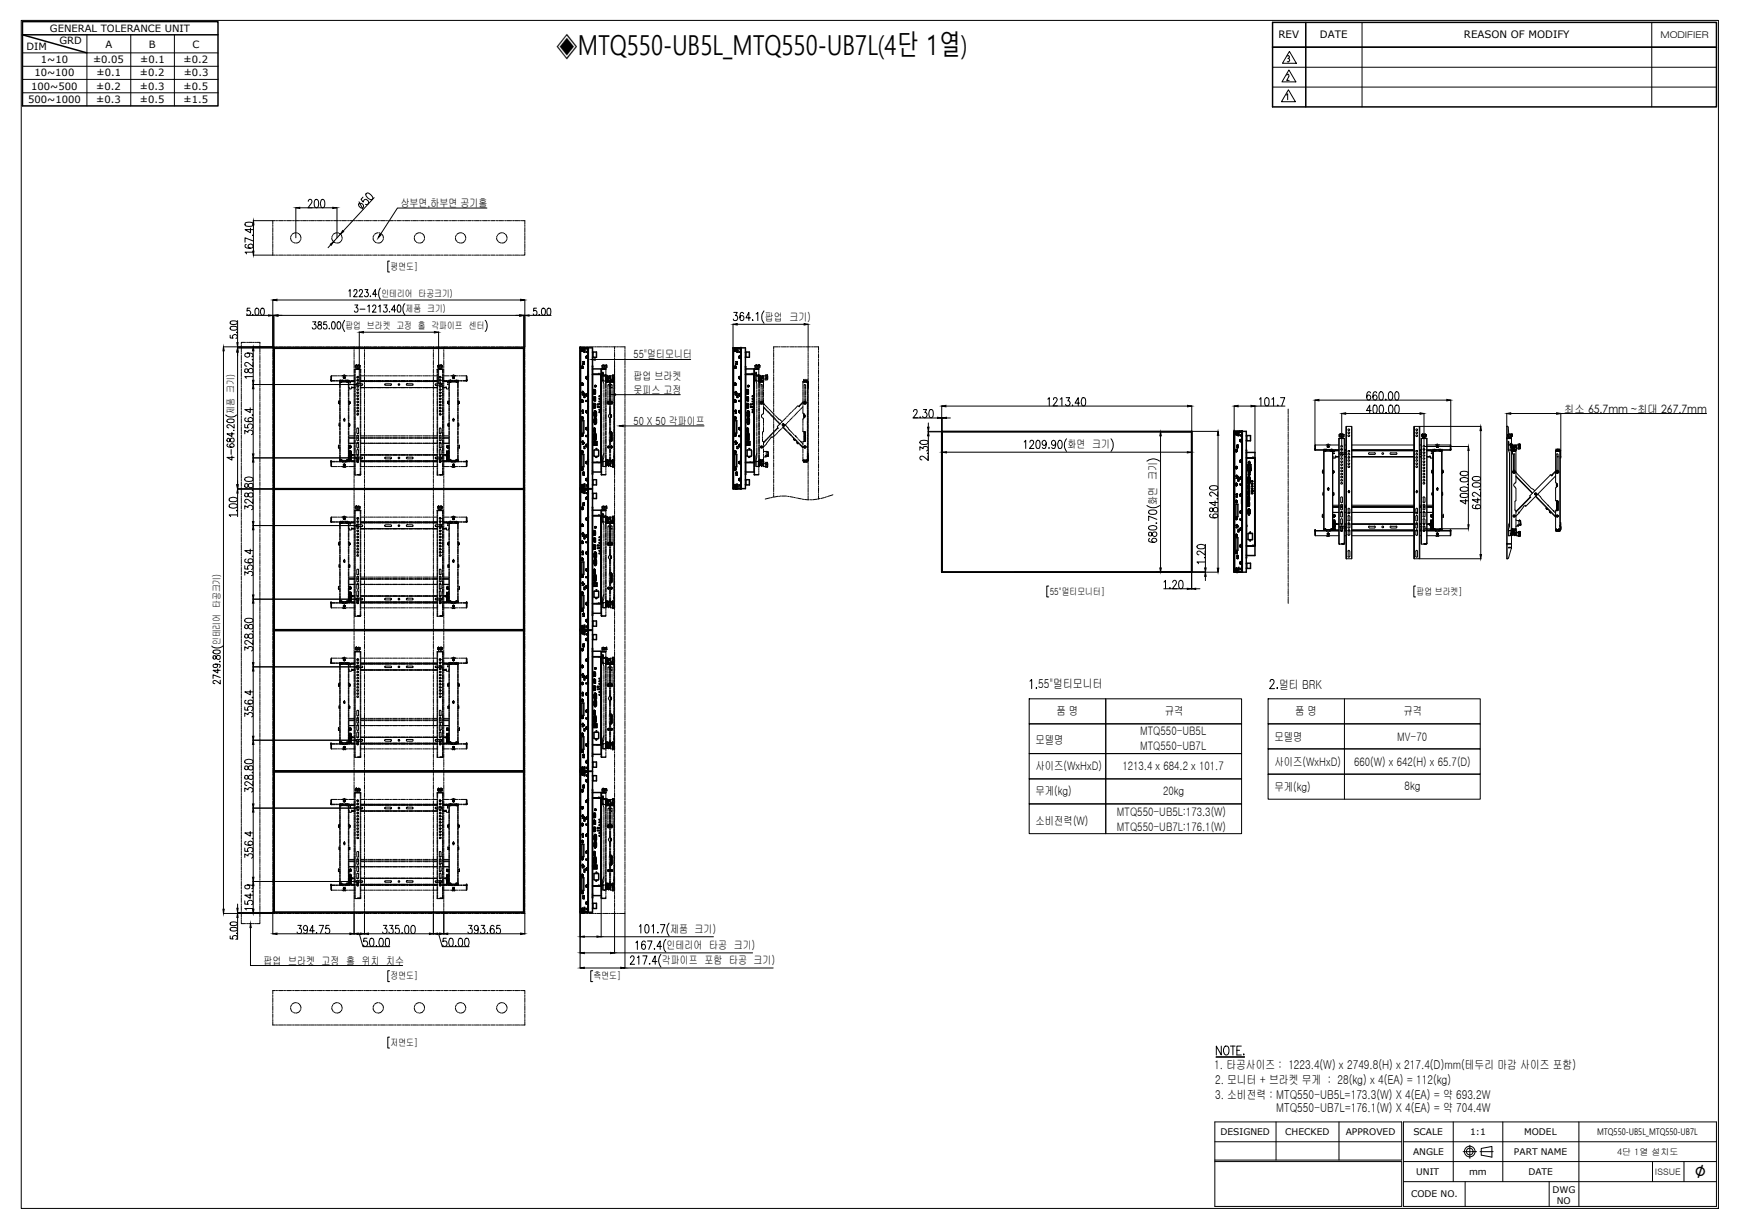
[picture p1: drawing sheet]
<svg xmlns="http://www.w3.org/2000/svg" width="297mm" height="210mm" viewBox="0 0 297 210" stroke-linecap="round" stroke-linejoin="round" font-family="sans-serif">
<defs><g id="words">
<text font-size="4.7" x="94.9" y="9.4">◈MTQ550-UB5L_MTQ550-UB7L(4단 1열)</text>
<text font-size="3.5" x="289.5" y="201.2">∅</text>
<g font-size="2.1">
<text x="177.3" y="117.6">55&quot;멀티모니터</text>
<text x="218.5" y="117.6">멀티 BRK</text>
<text x="207.4" y="182.6">1. 타공사이즈 : 1223.4(W) x 2749.8(H) x 217.4(D)mm(테두리 마감 사이즈 포함)</text>
<text x="207.5" y="185.2">2. 모니터 + 브라켓 무게 : 28(kg) x 4(EA) = 112(kg)</text>
<text x="207.5" y="187.6">3. 소비전력 : MTQ550-UB5L=173.3(W) X 4(EA) = 약 693.2W</text>
<text x="218" y="189.9">MTQ550-UB7L=176.1(W) X 4(EA) = 약 704.4W</text>
</g>
<g font-size="2">
<text x="180.5" y="122.2">품 명</text>
<text x="194.8" y="125.6">MTQ550-UB5L</text>
<text x="199" y="122.2">규격</text>
<text x="221.2" y="122.2">품 명</text>
<text x="239.7" y="122.2">규격</text>
<text x="176.9" y="131.6">사이즈(WxHxD)</text>
<text x="176.9" y="127.1">모델명</text>
<text x="191.7" y="131.6">1213.4 x 684.2 x 101.7</text>
<text x="194.8" y="128.1">MTQ550-UB7L</text>
<text x="217.7" y="126.5">모델명</text>
<text x="217.7" y="130.8">사이즈(WxHxD)</text>
<text x="231.3" y="130.8">660(W) x 642(H) x 65.7(D)</text>
<text x="238.7" y="126.5">MV-70</text>
<text x="176.9" y="135.8">무게(kg)</text>
<text x="198.7" y="135.7">20kg</text>
<text x="217.7" y="135">무게(kg)</text>
<text x="239.9" y="134.9">8kg</text>
<text x="176.9" y="140.9">소비전력(W)</text>
<text x="190.8" y="139.3">MTQ550-UB5L:173.3(W)</text>
<text x="190.8" y="141.9">MTQ550-UB7L:176.1(W)</text>
</g>
<g font-size="1.9">
<text x="68.4" y="35.3">상부면,하부면 공기홀</text>
<text x="130.7" y="54.8">팝업 크기)</text>
<text x="108.2" y="64.9">팝업 브라켓</text>
<text x="108.2" y="61.2">55&quot;멀티모니터</text>
<text x="108.2" y="67.3">못피스 고정</text>
<text x="267.2" y="70.5">최소 65.7mm ~최대 267.7mm</text>
<text x="108.2" y="72.6">50 X 50 각파이프</text>
<text x="182.4" y="76.6">화면 크기</text>
<text x="197.6" y="86.2" transform="rotate(-90 197.6 86.2)">화면 크기</text>
<text x="114.5" y="159.4">제품 크기)</text>
<text x="45" y="164.8">팝업 브라켓 고정 홀 위치 치수</text>
<text x="113.1" y="164.7">각파이프 포함 타공 크기)</text>
<text x="113.9" y="162.2">인테리어 타공 크기)</text>
</g>
<g font-size="1.8">
<text x="218.4" y="6.5">REV</text>
<text x="225.5" y="6.5">DATE</text>
<text x="250" y="6.5">REASON OF MODIFY</text>
</g>
<g font-size="1.7">
<text x="8.5" y="5.4">GENERAL TOLERANCE UNIT</text>
<text x="4.5" y="8.5">DIM</text>
<text x="7" y="10.8">1~10</text>
<text x="10.1" y="7.5">GRD</text>
<text x="15.9" y="10.8">±0.05</text>
<text x="18" y="8.1">A</text>
<text x="23.9" y="10.8">±0.1</text>
<text x="25.4" y="8.1">B</text>
<text x="31.4" y="10.8">±0.2</text>
<text x="32.9" y="8.1">C</text>
<text x="4.8" y="17.6">500~1000</text>
<text x="5.3" y="15.3">100~500</text>
<text x="5.9" y="13.1">10~100</text>
<text x="16.5" y="15.3">±0.2</text>
<text x="16.5" y="17.6">±0.3</text>
<text x="16.5" y="13.1">±0.1</text>
<text x="23.9" y="13.1">±0.2</text>
<text x="23.9" y="15.3">±0.3</text>
<text x="23.9" y="17.6">±0.5</text>
<text x="31.4" y="15.3">±0.5</text>
<text x="31.4" y="17.6">±1.5</text>
<text x="31.4" y="13.1">±0.3</text>
<text x="66.7" y="46">평면도]</text>
<text x="65.1" y="50.7">인테리어 타공크기)</text>
<text x="69.3" y="53.3">제품 크기)</text>
<text x="59" y="56.2">팝업 브라켓 고정 홀 각파이프 센터</text>
<text x="40" y="70.8" transform="rotate(-90 40 70.8)">제품 크기)</text>
<text x="179.3" y="101.6">55&quot;멀티모니터]</text>
<text x="242" y="101.6">팝업 브라켓]</text>
<text x="37.6" y="110.2" transform="rotate(-90 37.6 110.2)">인테리어 타공크기)</text>
<text x="66.7" y="167.3">정면도]</text>
<text x="101.4" y="167.3">측면도]</text>
<text x="66.7" y="178.6">저면도]</text>
</g>
<g font-size="1.6">
<text x="283.6" y="6.4">MODIFIER</text>
<text x="208.5" y="193.9">DESIGNED</text>
<text x="219.5" y="193.9">CHECKED</text>
<text x="229.9" y="193.9">APPROVED</text>
<text x="241.4" y="197.3">ANGLE</text>
<text x="241.4" y="193.9">SCALE</text>
<text x="251.1" y="193.9">1:1</text>
<text x="258.6" y="197.3">PART NAME</text>
<text x="260.3" y="193.9">MODEL</text>
<text x="272.8" y="193.8">MTQ550-UB5L_MTQ550-UB7L</text>
<text x="241.9" y="200.7">UNIT</text>
<text x="250.9" y="200.7">mm</text>
<text x="261.1" y="200.7">DATE</text>
<text x="265.2" y="203.7">DWG</text>
<text x="241" y="204.5">CODE NO.</text>
<text x="265.9" y="205.6">NO</text>
</g>
<g font-size="1.5">
<text x="276.2" y="197.2">4단 1열 설치도</text>
<text x="282.7" y="200.7">ISSUE</text>
</g>
</g></defs>
<!-- layer: 0 -->
<g fill="none" stroke="#000" stroke-width=".25">
<path d="M3.8 3.7h33.4v14.4h-33.4zM37.2 5.9h-33.4l11 3.1M217.4 3.8h75.8v14.5h-75.8zM217.4 8.1h75.8M223 3.8v14.5M46.8 59.4v96.4h42.6v-96.4M46.8 59.4v96.4M46.8 59.5h42.6M89.5 59.4h-42.7v24.1h42.7v-24.1v24.1M99.1 59.4h2.1v24.1h-.8M99.1 59.5v24M99.1 59.4h.1"/>
<path d="M99.1 59.4v72.3M99.1 59.4h1.3M99.3 59.8h.1M99.3 59.7v.2M99.3 59.8l.1 .1M99.4 59.8h-.1M99.4 59.7l-.1 .1M99.4 59.9h.1M99.4 59.7h.1M99.4 59.7h.2M99.4 59.9l.1 .1M99.4 60h.1"/>
<path d="M99.4 59.9h.2M99.4 59.8h.1M99.4 59.7l.2 .1-.2 .1M99.5 59.7h.1M99.5 59.9h.1M99.5 59.8v.1M99.5 59.8h.1M99.5 59.7h-.2v.2l.2 .1M99.5 60h.1M99.5 59.7l-.1 .1M99.5 59.9v.1M99.5 59.7l.1 .1v.2"/>
<path d="M99.5 59.7v.1M99.5 59.7v.2M99.6 59.8h-.1M99.6 59.8h.1M99.6 59.9l-.1 .1M99.6 60h-.1M99.8 59.8h.1M99.9 59.8v.4h-.1v-.4M99.9 59.8h.1M100 59.4v.1M100.4 59.4v.1M100.4 59.5h.1"/>
<path d="M100.4 59.4h.1M100.4 59.6h.1M100.4 59.5v24M100.5 59.5h-1.3v24h1.3M100.5 59.8h.1M100.5 59.6h.1M100.5 59.5l-1.2 .1h1.2M100.5 59.4v24.1M125.5 59.8h.1M125.5 59.7v.2M125.5 59.8v.1M125.5 59.9h.1"/>
<path d="M125.5 59.7v.1M125.5 59.7h.1M125.5 59.9v.1M125.5 60h.1M125.5 59.7h.2M125.6 59.7h.1M125.6 59.7l.1 .1-.1 .1M125.6 59.9h.1M125.6 59.7a.15 .15 0 0 0-.1 .2 .15 .15 0 0 0 .1 .1M125.6 60h.1M125.6 59.7l-.1 .1M125.6 59.9v.1"/>
<path d="M125.6 59.7l.2 .1-.1 .2M125.6 59.8h.1M125.7 59.9h-.1M125.7 59.7v.1M125.7 59.9h.1M125.7 59.8h.1M125.7 59.8v.1M125.7 59.7l-.1 .2M125.7 60h-.1M125.7 59.9l-.1 .1M125.9 59.8h.2l-.1 .4h-.1zM125.9 59.8h.1"/>
<path d="M126.2 59.4l-.1 .1M126.5 59.4l.1 .1M126.5 59.4h.1M126.6 59.4v.1M126.6 59.5h.1M126.6 59.6h.1M126.6 59.8h.1M126.6 59.5l-1.1 .1h1.1M126.6 59.5h-1.3v24h1.3M99.3 77.3h.1M99.3 74.4h.1M99.3 68.6h.1"/>
<path d="M99.3 65.7h.1M99.3 77.2h.1M99.3 74.3h.1M99.3 71.4h.1M99.3 68.5h.1M99.3 65.6h.1M99.3 62.7v.1M99.3 62.7h.1M99.3 62.6v.2v-.2h.2M99.3 80v.2M99.3 77.1v.2M99.3 74.2v.2"/>
<path d="M99.3 71.3v.2M99.3 68.4v.2M99.3 65.5v.2M99.3 77.2l.1 .1M99.3 74.2v.1M99.3 71.4l.1 .1M99.3 68.4v.1M99.3 65.6l.1 .1M99.3 62.8h.1M99.4 77.3h.1M99.4 71.5h.1M99.4 62.8h.1"/>
<path d="M99.4 77.2h-.1M99.4 74.2h-.1M99.4 68.4h-.1M99.4 65.6h-.1M99.4 62.7h-.1M99.4 68.4h.1M99.4 65.5v.1M99.4 62.7h.1M99.4 74.4h.1M99.4 68.6h.1M99.4 77.1h.1M99.4 74.2h.1"/>
<path d="M99.4 71.3h.1M99.4 65.7h.1M99.4 77.6h.3v2.1h-.3zM99.4 71.9h.3v2.1h-.3zM99.4 77.1h.2l-.1 .2M99.4 68.4h.2l-.1 .2M99.4 80h.2M99.4 71.3h.2M99.4 65.6l.1 .1M99.4 71.5l.1 .1M99.4 77.2v.1M99.4 71.6h.2"/>
<path d="M99.4 62.8l.1 .1M99.4 77.1h.2M99.4 74.3h.2M99.4 68.5h.2M99.4 62.7h.2M99.4 71.4v.1M99.4 79.9v.1M99.4 74.1l.2 .1M99.4 68.3v.1M99.4 65.5h.1M99.4 62.6h.1M99.4 74.5h.1"/>
<path d="M99.4 71.6h.1M99.4 68.7h.1M99.4 65.8h.1M99.4 62.9h.1M99.4 74.3h.1M99.5 71.4h.1M99.5 65.6h.1M99.4 77.2h.1zM99.4 65.6h.1M99.4 71.4h.1M99.4 68.5l.1 .1zM99.4 62.7l.1 .1z"/>
<path d="M99.4 65.5h.2M99.4 68.4l-.1 .2M99.4 77.1l.2 .1-.2 .1M99.4 67.1h.1M99.4 75.5h.1M99.4 70.3h.1M99.4 80h.1M99.4 71.3l-.1 .2h.2M99.4 71.3l.2 .1-.2 .1M99.4 65.5l.2 .1-.2 .1M99.5 62.8v.1M99.5 79.9h.1"/>
<path d="M99.5 77h.1M99.5 74.1h.1M99.5 71.2h.1M99.5 68.3h.1M99.5 65.4h.1M99.5 62.5h.1M99.5 77.3h.1M99.5 74.4h.1M99.5 71.5h.1M99.5 68.6h.1M99.5 65.7h.1M99.5 67.1h.1"/>
<path d="M99.5 77.2h.1M99.5 75.9h.1h-.1M99.5 74.3h.1M99.5 62.7h.1M99.5 65.6v.1M99.5 71.4v.1M99.5 74.3v.1M99.5 62.8h.1M99.5 71.6h.1M99.5 74.4v.1M99.5 80h.1M99.5 71.3h.1"/>
<path d="M99.5 65.5h.1M99.5 70.6h.1h-.1M99.5 68.5h.1M99.5 67.4h.1h-.1M99.5 75.5h.1M99.5 67v.2M99.5 80h-.2v.2M99.5 77.1h-.2v.2M99.5 65.5h-.2v.2M99.5 65.8h.1M99.5 68.6v.1M99.5 77.2v.2"/>
<path d="M99.5 75.6h.1M99.5 62.6v.1M99.5 62.6l-.1 .1M99.5 77.4l-.1-.1 .1 .1M99.5 74.5l-.1-.1 .1 .1M99.5 68.7l-.1-.1 .1 .1M99.5 75.4h.1M99.5 70.1v.2M99.5 67h.1M99.5 77.1h.1M99.5 74.2h.1M99.5 62.6h.1"/>
<path d="M99.5 68.4l.1 .1v.2M99.5 70.3h.1M99.5 67.2h.1M99.5 68.4h.1M99.5 77.3v.1M99.5 65.7v.1M99.5 62.9h.1M99.5 62.6l.1 .2-.1-.2h-.1M99.5 77.1l.1 .1v.2M99.5 74.2l.1 .1v.1M99.5 71.3l.1 .1v.2M99.5 70.2h.1"/>
<path d="M99.5 77.3l-.1 .1M99.5 70.2l-.1 .1M99.5 75.4l.1 .1M99.5 74.2h-.2v.2M99.5 80h-.1M99.5 65.5h-.1M99.5 70.1h.1M99.5 66.9h.1M99.5 65.5v.1M99.5 74.2l.1 .1M99.5 77.2v.1M99.5 71.3v.3"/>
<path d="M99.6 68.5h.1M99.6 62.7h.1M99.6 74.3h-.1M99.6 68.5h-.1M99.6 65.6h-.1M99.6 77.2h.1M99.6 74.3h.1M99.6 71.4h.1M99.6 65.6h.1M99.6 62.7v.1M99.6 75.5h.1M99.6 70.2h.1"/>
<path d="M99.6 67v.1M99.6 67.2v.2v-.1l-.1 .1zM99.6 75.7v.2v-.2M99.6 70.4l-.1 .2 .1-.2M99.6 70.4v.2v-.2M99.6 75.7l-.1 .2 .1-.2M99.6 70.3h.1M99.6 67.1h.1M99.6 67h.1M99.6 75.5h-.2M99.6 71.5h-.2M99.6 70.2h-.1"/>
<path d="M99.6 67l-.1 .1M99.6 77.3h-.1M99.6 68.6h-.1M99.6 62.8h-.1M99.6 77.1v.1M99.6 62.2h.1M99.6 75.6h-.1M99.6 70.3h-.1M99.6 80l-.1 .2M99.6 74.2h-.1a.14 .14 0 0 1 .1 .2 .14 .14 0 0 1-.2 0M99.6 65.5l-.1 .3M99.6 61.8h.2l-.1 .1 .1-.1z"/>
<path d="M99.6 67.1l-.1 .1M99.6 61.8l.1 .1-.1-.1M99.6 65.5h-.2M99.6 65.5v.3M99.6 77.3l-.1 .1M99.6 74.4l-.1 .1M99.6 68.6l-.1 .1M99.6 65.8h-.1M99.6 62.8l-.1 .1M99.6 75.6h.1M99.6 62.1h.1M99.6 75.4h.1"/>
<path d="M99.6 75.4v.1M99.6 70.2v.1M99.6 75.5v.1M99.6 62h.1M99.7 62h-.1M99.7 62h.1M99.7 62.2h.1M99.7 62l.1 .1M99.7 75.6h.1v.1h-.1zM99.7 67.2h.2l-.2 .1zM99.7 62.1v.1M99.7 62.1h.1"/>
<path d="M99.7 62l-.1 .2M99.7 62.1l-.1 .1M99.8 62.1h.1M99.8 67.9h.1M99.8 67.6h.1M99.8 67.6v.3M99.8 76.3h.1v.3h-.1zM99.9 67.6h.1M99.9 67.9h.1M99.9 67.6v.3M100.1 68.5h.1M100.1 68.4h.1v.2h-.1z"/>
<path d="M100.1 74.4h.1l-.1 .2zM100.1 74.4h.1M100.1 79h.1M100.1 76.1h.1M100.1 73.2h.1M100.1 70.3h.1M100.1 67.5h.1M100.1 64.5v.1M100.1 61h.1M100.1 76.1v.1M100.1 70.3v.1M100.1 79v.1"/>
<path d="M100.1 76.2h.1M100.1 73.2v.1M100.1 70.4h.1M100.1 64.6h.1M100.1 61v.1M100.1 78.9v.1M100.1 73.1v.1M100.1 67.4h.1M100.1 64.5h.1M100.1 60.9v.1M100.1 78.9v.2M100.1 76v.2"/>
<path d="M100.1 73.1l.1 .2M100.1 70.2v.2M100.1 64.4v.2M100.1 60.9v.2M100.1 78.9h.1M100.1 76v.1M100.1 73.1h.1M100.1 70.2v.1M100.1 64.4v.1M100.1 60.9h.1M100.1 78.9h.2v.2M100.1 76h.2v.2"/>
<path d="M100.1 73.1h.2v.2M100.1 70.2h.1a.15 .15 0 0 1 .2 .1 .15 .15 0 0 1-.2 .2M100.1 64.4h.1a.15 .15 0 0 1 .2 .1 .15 .15 0 0 1-.2 .2M100.1 60.9h.2v.2M100.1 60.1l.1-.1 .1 .2zM100.1 73.3h.2M100.1 70.4l.1 .1M100.1 64.6l.1 .1M100.1 61.1h.1M100.1 79.1h.1M100.1 67.6h.2M100.1 79h.2"/>
<path d="M100.1 76h.2M100.1 73.2h.2M100.1 70.2h.2M100.1 64.5h.2M100.1 60.9h.2M100.1 73.3h.1M100.1 67.4v.1M100.1 79.1l.1 .1M100.1 73.4h.1M100.1 64.7h.1M100.1 67.4h.2M100.2 76.1h.1"/>
<path d="M100.2 70.3h.1M100.2 64.5h.1M100.2 73.1h.1M100.2 79.1h.1M100.2 76.2h.1M100.2 64.6h.1M100.2 61.1h.1M100.2 79h.1M100.2 73.2h.1M100.2 67.4h.1M100.2 61h.1M100.2 76.1v.1"/>
<path d="M100.2 70.3v.1M100.2 67.5h.1M100.2 64.5v.1M100.2 60.1h.1M100.2 78.9v.1M100.2 73.1v.1M100.2 78.9h.1M100.2 64.4h.1M100.2 70.4h.1M100.2 78.8l-.1 .1M100.2 76h-.1M100.2 73l-.1 .1"/>
<path d="M100.2 70.2h-.1M100.2 64.4h-.1M100.2 60.9h-.1M100.2 73.3h.1M100.2 61v.1M100.2 64.7h.1M100.2 76.2l.1 .1M100.2 60v.1M100.2 60.9h.1M100.2 67.3h.1M100.2 76h.1M100.2 70.2h.1"/>
<path d="M100.2 76l.1 .1-.1 .1M100.2 76v.2M100.2 60h.1M100.2 73.1h.2l-.1 .2M100.2 70.5h.1M100.2 70.2h-.1l.1 .3M100.2 67.3l-.1 .1v.1M100.2 73.4h.1M100.2 76h-.1l.1 .3M100.2 76h.2v.2h-.2M100.2 73.1a.15 .15 0 0 0-.1 .2 .15 .15 0 0 0 .2 .1M100.2 70.2h.2v.2l-.2 .1"/>
<path d="M100.2 64.4h-.1l.1 .3M100.2 64.4h.2l-.2 .3M100.2 78.9l.1 .1M100.2 67.5v.1M100.2 73.1v.3M100.2 79.1v.1M100.2 67.3l.2 .2h-.3l.1-.2M100.2 70.2v.1M100.2 64.4v.1M100.2 76v.1M100.3 76.1h.1M100.3 70.3h.1"/>
<path d="M100.3 60.9v.1M100.3 78.9v.1M100.3 73.1v.1M100.3 67.4h.1M100.3 61h.1M100.3 78.9h.1M100.3 76h.1M100.3 73.1h.1M100.3 70.2h.1M100.3 67.3h.1M100.3 64.4h.1M100.3 60.9h.1"/>
<path d="M100.3 79h.1M100.3 70.3l-.1 .1M100.3 64.5v.1M100.3 73.2h.1M100.3 67.5h.1M100.3 64.5h.1M100.3 79.1h.1M100.3 70.4h.1M100.3 64.6h.1M100.3 73.3h.1M100.3 70.4v.1M100.3 67.6h.1"/>
<path d="M100.3 64.6v.1M100.3 61.1h.1M100.3 79l-.1 .1M100.3 73.2l-.1 .1M100.3 67.5h-.1M100.3 73.2v.1M100.3 79v.1M100.3 70.2v.1M100.3 64.4v.1M100.3 76.2h.1M100.3 67.5h-.2M100.3 67.3v.2"/>
<path d="M100.3 70.3v.1M100.3 76.1v.1M100.3 67.3h-.1M100.3 76.2h-.1M100.3 61.1h-.1M100.3 67.4v.1M100.3 61v.1M100.3 60v.1M100.3 79.1l-.1 .1M100.3 76.3h-.2M100.3 70.5h-.2M100.3 64.7h-.1"/>
<path d="M100.3 61.1h-.2M100.4 75.9h.1M100.4 71.1h.1M100.4 66.3h.1M100.4 61.7h.1M100.5 76.5h.1M100.5 71.8h.1M100.5 67h.1M100.5 63h.1M100.5 79.9h.1M100.5 62.3h.1M100.5 60.9h.1"/>
<path d="M100.5 75.8h.1M100.5 71.1h.1M100.5 66.4h.1M100.5 76.6h.1M100.5 67.1h.1M100.5 79.3h.1M100.5 77.9h.1M100.5 63.8h.1M100.5 79.2h.1M100.5 76.2h.1M100.5 68.6h.1M100.5 74.6h.1"/>
<path d="M100.5 74.3h.1M100.5 74.4h.1M100.5 73.4h.1M100.5 73.2h.1M100.5 71.5h.1M100.5 73.3h.1M100.5 69.8h.1M100.5 69.6h.1M100.5 69.5h.1M100.5 68.4h.1M100.5 78.1h.1M100.5 66.7h.1"/>
<path d="M100.5 64.8h.1M100.5 65h.1M100.5 63.6h.1M100.5 60.2h.1M100.5 62.7h.1M100.5 61.3h.1M100.5 60.3h.1M100.5 78.6h.1M100.5 78.8h.1M100.5 64.1h.1M100.5 64.4h.1M100.5 78.5h.1"/>
<path d="M100.5 78.9h.1M101.2 60.2h.1M101.2 75.5v.1M101.2 79h1.4v-15.1v15.1M101.2 63.1h.1M101.2 62.7h.1M101.2 62.6h.1M101.2 60.1h.7v.9h-.7M101.2 61h.1M101.2 63h1.5v17.6h-1.5M101.2 79h1.5M101.3 60.1v.9"/>
<path d="M101.4 69.6v.1M101.4 67.2v.1M101.4 69v.1M101.4 66.6v.1M101.4 75l.1 .1M101.4 68.3h.1M101.4 75.4h.6v.6h-.6zM101.4 69.1v.5M101.4 73.3v.4M101.4 67.9v.1M101.5 69.7h.1M101.5 67.9h.1"/>
<path d="M101.5 68.4h.1M101.5 69.1h.1M101.5 73.7v.1M101.5 73.3h.1M101.5 76.9v1M101.5 72.1v.1M101.5 70.9l.1 .3M101.5 69.6h.1M101.5 67.2h.1M101.5 66.7h.1M101.5 75.5h.4v.5h-.4M101.5 69l-.1 .1"/>
<path d="M101.5 66.6v.7h.1M101.5 68v.3M101.5 70.5v.5M101.5 71.7v.5M101.5 75.4v.6M101.5 73.8h.1M101.5 74.2l-.1 .1M101.5 69h-.1M101.5 66.6h-.1M101.5 75h.1M101.5 74.3h.1M101.5 75v-.7v.7"/>
<path d="M101.5 69.1h.1h-.1v.6h.1M101.5 75.2l.1 .1 .1-.1M101.5 73.7h.1M101.5 72.1h.1M101.5 70.9l.1 .1M101.5 68h.1M101.5 68.3h.1M101.5 72.2h.1M101.5 73.3v.4M101.5 75.1v.1M101.5 69.1v.5M101.5 66.6h.1"/>
<path d="M101.5 71.6v.1M101.5 70.4v.1M101.5 76.8v.1M101.5 73.2v.1M101.5 71.5l.1-.2 .2 .2M101.5 70.3l.1-.1 .2 .1M101.5 74.7h.2v.1h-.2zM101.5 74.7h.2zM101.5 74.6h.2zM101.5 74.5h.2zM101.5 74.5h.2M101.5 74.4h.2z"/>
<path d="M101.5 74.4h.2M101.5 76.8h.7M101.5 67.9h.2v.5h-.2zM101.5 75h.2M101.5 75l.1 .1M101.5 75.3h.2M101.5 74.3h.2M101.5 74h.2M101.5 71.7h.1M101.5 74.2h.1M101.5 70.9h.1M101.5 70.5h.1"/>
<path d="M101.5 72.3l.1 .1 .2-.1M101.5 71.2l.1 .1 .2-.1M101.5 77.9h.7M101.5 75.5h.3v.4h-.3zM101.5 73.2h.2v.6h-.2M101.5 73.8h.2M101.5 66.7v.5M101.5 70.5v.4M101.5 71.7v.4M101.6 71.6l-.1 .1M101.6 67.8l-.1 .1M101.6 72.2h.2"/>
<path d="M101.6 71h.2M101.6 67.8h.1v.7h-.1M101.6 71.2v.1M101.6 74.2h.1h-.1M101.6 68h.1M101.6 73.7h.1M101.6 73.3h.1M101.6 74.7v.1M101.6 71h.1M101.6 71.7h.1M101.6 74.2h.1M101.6 68.3h.1"/>
<path d="M101.6 72.1h.1M101.6 70.9h.1M101.6 70.4h.1M101.6 70.5h.1M101.6 71.5l-.1 .1M101.6 68v.3M101.6 70.3v.2M101.6 72.2v.2M101.6 73.3v.4M101.6 74.3v.3M101.6 75v.1M101.6 71.2l.1-.1v.2"/>
<path d="M101.6 70.5h.2M101.6 74v.1h.1M101.6 69v.7M101.6 66.6h.1M101.6 65.8h.2M101.6 72.5h.1M101.6 72.3l.1 .1zM101.6 75h.1M101.6 74.9h.1M101.6 74.9v.1v-.1M101.6 67.2h-.1h.1M101.6 72h.1"/>
<path d="M101.6 71.9h.1M101.6 71.8h.1M101.6 70.8h.1M101.6 70.7h.1M101.6 70.6h.1M101.6 69.6h.1M101.6 69.1h.1M101.6 67.2h.1M101.6 66.7h.1M101.6 66.7v.5M101.6 69.1v.5M101.6 70.2v.1"/>
<path d="M101.6 71.4v.1M101.6 66.6l-.2 .1v.5M101.6 69h-.1v.1M101.7 74.7v.1M101.7 74.3v.3v-.1M101.7 74h.1M101.7 74v.1M101.7 66.7v.5M101.7 73.3h-.2l.1 .5M101.7 67.2l-.1 .1M101.7 67v.1M101.7 76h.1"/>
<path d="M101.7 68.1h.1M101.7 75.4h.1M101.7 74.3h-.2v.3h.2v-.1M101.7 71.4h.1M101.7 74.2h.1M101.7 71.3h.1M101.7 70.2h.1M101.7 74l-.1-.1-.1 .2v.9M101.7 75h.1M101.7 74.1l.1 .1M101.7 74.3h.1M101.7 72h.1"/>
<path d="M101.7 72.1h.1M101.7 71.9h.1M101.7 71.8h.1M101.7 71.7h.1M101.7 70.9h.1M101.7 70.8h.1M101.7 70.5h.1M101.7 70.6h.1M101.7 70.7h.1M101.7 71.4v.2l-.1-.1M101.7 66.6v.6M101.7 69.1v.5"/>
<path d="M101.7 74.3v.2M101.7 75v.2M101.7 70.2v.2l-.1-.1M101.7 75.2v.1M101.7 75.2l-.1-.1v.2M101.7 71.6l.1 .1M101.7 70.4l.1 .1M101.8 75h.1M101.8 74.3h.1M101.8 71.6l-.2 .1M101.8 75v-.7v.7M101.8 71h.1"/>
<path d="M101.8 70.5h-.2h.2M101.8 71.6h.1M101.8 72.2h.1M101.8 71.7h.1M101.8 70.5h.1M101.8 75l-.2 .1M101.8 78.1h.1M101.8 76h.1M101.8 72.3h.1M101.8 71.1h.1M101.8 70.3v.1M101.8 70.5v.5"/>
<path d="M101.8 71.1v.1M101.8 71.5v.1M101.8 71.7v.5M101.8 72.3v.1M101.8 74.3v.7M101.8 72.1l-.1 .1M101.8 70.9l-.1 .1M101.8 70.4h.1M101.9 70.5v.5M101.9 71.6v.6M101.9 72.2l-.1 .1M101.9 71h-.1"/>
<path d="M101.9 78.9h.1M102 78.9h.1M102.2 76.8v.1M102.2 77.8v.1M102.3 76.9v1M102.3 63.9h.1M102.3 79h.1M102.6 63.9h-1.4h1.5M102.7 78.7h.1M102.7 78.5h.1M102.7 78.3h.1M102.7 64.7h.1"/>
<path d="M102.7 64.4h.1M102.7 64.2h.1M125.5 74.4h.1M125.5 68.6h.1M125.5 65.7h.1M125.5 77.2h.1M125.5 74.3h.1M125.5 71.4h.1M125.5 68.5h.1M125.5 65.6h.1M125.5 62.7v.1M125.5 62.7h.1"/>
<path d="M125.5 62.8h.1M125.5 80v.2M125.5 77.1v.2M125.5 74.2v.2M125.5 71.3v.2M125.5 68.4v.2M125.5 65.5v.2M125.5 62.6v.2M125.5 65.6v.1M125.5 74.2v.1M125.5 68.4v.1M125.5 77.3h.1"/>
<path d="M125.5 74.3v.1M125.5 71.5h.1M125.5 68.5v.1M125.5 77.1v.1M125.5 74.2h.1M125.5 71.3v.1M125.5 68.4h.1M125.5 65.5v.1M125.5 77.1h.1M125.5 71.3h.1M125.5 65.5h.1M125.5 65.6l.1 .1"/>
<path d="M125.5 77.6h.3v2.1h-.3zM125.5 71.9h.3v2.1h-.3zM125.5 77.2v.1M125.5 71.4v.1M125.5 71.6h.2M125.5 77.3l.1 .1M125.5 68.6l.1 .1M125.5 62.8l.1 .1M125.5 80h.1M125.5 77.1h.2M125.5 74.2h.2M125.5 71.3h.2"/>
<path d="M125.5 68.4h.2M125.5 62.6h.2M125.5 79.9v.1M125.5 74.1v.1M125.5 68.3v.1M125.5 62.6h.1M125.5 77.4h.1M125.5 74.5h.1M125.5 71.6h.1M125.5 68.7h.1M125.5 65.8h.1M125.5 62.9h.1"/>
<path d="M125.5 68.5h.1zM125.5 71.3v.2h.2M125.5 65.5l.3 .1-.1 .2M125.6 75.5h.1M125.6 70.3h.1M125.6 67.1h.1M125.6 80h.1M125.6 77.1h.1M125.6 74.2h.1M125.6 71.3h.1M125.6 68.4h.1M125.6 65.5h.1"/>
<path d="M125.6 62.6h.1M125.6 71.3l.1 .1-.1 .1M125.6 65.5l.1 .1-.1 .1M125.6 79.9h.1M125.6 77h.1M125.6 74.1h.1M125.6 71.2h.1M125.6 68.3h.1M125.6 65.4h.1M125.6 62.5h.1M125.6 77.3h.1M125.6 74.4h.1"/>
<path d="M125.6 71.5h.1M125.6 68.6h.1M125.6 65.7h.1M125.6 62.8h.1M125.6 75.9h.2h-.2M125.6 62.7h.1M125.6 65.6v.1zM125.6 71.4v.1zM125.6 74.3v.1zM125.6 77.2h.1M125.6 62.6l-.1 .2 .1 .1M125.6 71.6h.1"/>
<path d="M125.6 74.4v.1M125.6 70.6h.2h-.2M125.6 67.4h.2h-.2M125.6 80l-.1 .1v.1M125.6 77.1h-.1v.1l.1 .2M125.6 74.2l-.1 .1v.1M125.6 68.4l-.1 .2 .1 .1M125.6 65.5l-.1 .1v.1M125.6 65.8h.1M125.6 77.2v.2M125.6 62.8v.1M125.6 68.6v.1"/>
<path d="M125.6 71.5v.1M125.6 75.6h.1M125.6 62.6v.1M125.6 62.6l-.1 .1M125.6 74.5l-.1-.1 .1 .1M125.6 62.8h.1l-.1 .1M125.6 70.2h.1M125.6 75.4h.1M125.6 70.1h.1M125.6 67h.1M125.6 77.1v.2M125.6 67.2h.1"/>
<path d="M125.6 77.3v.1M125.6 65.7v.1M125.6 62.9h.1M125.6 71.3h-.1M125.6 80h-.1M125.6 77.1h-.1M125.6 74.2l-.1 .1M125.6 68.4l-.1 .1M125.6 65.5h-.1M125.6 62.6l.2 .1-.1 .1v-.1M125.6 77.1l.2 .1-.1 .2M125.6 74.2l.2 .1-.1 .1"/>
<path d="M125.6 71.3l.2 .1-.1 .2M125.6 68.4l.2 .1-.1 .2M125.6 74.3h.1M125.6 65.6h.1M125.6 71.4h.1M125.6 68.5h.1M125.6 62.7v.1M125.6 77.2v.1M125.6 62.6l.1 .1M125.7 75.4h-.1M125.7 70.1h-.1M125.7 66.9h-.1"/>
<path d="M125.7 77.3h-.1M125.7 74.4h-.1M125.7 71.5h-.1M125.7 68.6h-.1M125.7 65.7h-.1M125.7 62.8h-.1M125.7 77.1v.1M125.7 74.2h.1M125.7 71.3v.1M125.7 68.4h.1M125.7 65.5v.1M125.7 62.7h.1"/>
<path d="M125.7 75.4h.1M125.7 70.1h.1M125.7 66.9h.1M125.7 77.2h.1M125.7 71.4h.1M125.7 77.3h.1M125.7 74.3v.1M125.7 71.5h.1M125.7 68.5v.1M125.7 62.8h.1M125.7 74.2v.1M125.7 65.6h.1"/>
<path d="M125.7 71.4v.1M125.7 65.6v.1M125.7 77.2v.1M125.7 74.3h.1M125.7 68.5h.1M125.7 80v.2M125.7 77.1v.2M125.7 65.5v.2M125.7 80h.1M125.7 77.1h.1M125.7 65.5h.1M125.7 75.6h.1"/>
<path d="M125.7 70.3h.1M125.7 67.2h.1M125.7 62.7v.1M125.7 75.5h.1M125.7 70.2h.1M125.7 67v.1M125.7 67.2l.1 .2-.1-.1-.1 .1zM125.7 75.7l.1 .2-.1-.2M125.7 70.4l-.1 .2 .1-.2M125.7 70.4l.1 .2-.1-.2M125.7 75.7l-.1 .2 .1-.2M125.7 67.1h.1"/>
<path d="M125.7 67h.1M125.7 75.4l-.1 .1M125.7 70.2v.1M125.7 67v.2M125.7 75.5h-.1M125.7 70.2h-.1M125.7 67l-.1 .1M125.7 74.2v.2M125.7 77.3l-.1 .1M125.7 74.4l-.1 .1M125.7 68.6l-.1 .1M125.7 65.8h-.1"/>
<path d="M125.7 67.1l.1 .1M125.7 62.2h.1M125.7 75.4l.1 .1M125.7 61.8h.2h-.1v.1zM125.7 71.5l-.1 .1M125.7 65.7l-.1 .1M125.7 75.5v.1M125.7 71.3v.2M125.7 68.5v-.1v.2M125.8 75.4v.1M125.8 70.2h.1M125.8 67h.1"/>
<path d="M125.8 75.5h-.1M125.8 67v.1M125.8 62.2h.1M125.8 70.2v.1M125.8 75.5v.1M125.8 62.1h.1M125.8 75.7h.2zM125.8 62l-.1 .2M125.8 62h.1M125.8 67.2h.2l-.1 .1zM125.8 62l.1 .1M125.8 62.1v.1"/>
<path d="M125.9 62.1h.1M125.9 67.9h.1M125.9 67.6h.1M125.9 62.1v.1M125.9 67.6v.3M125.9 62.2h-.1M125.9 76.3h.2v.3h-.2zM125.9 67.6h.2v.3h-.2M125.9 62.2h.1M125.9 61.8l-.1 .1 .1-.1M126.2 68.5h.2M126.2 68.5l.2-.1v.2z"/>
<path d="M126.2 74.4h.1l.1 .1zM126.2 74.4h.2M126.2 79h.1M126.2 76.1h.1M126.2 73.2h.1M126.2 70.3h.1M126.2 67.5h.1M126.2 64.5h.1M126.2 61h.1M126.2 70.3v.1M126.2 64.5v.1M126.2 76.2h.1"/>
<path d="M126.2 70.4h.1M126.2 61v.1M126.2 78.9v.1M126.2 73.1v.1M126.2 67.4h.1M126.2 60.9v.1M126.2 78.9v.2M126.2 76v.2M126.2 73.1v.2M126.2 70.2v.2M126.2 67.3v.2M126.2 64.4v.2"/>
<path d="M126.2 60.9v.2M126.2 78.9h.1M126.2 76v.1M126.2 73.1h.1M126.2 70.2v.1M126.2 64.4v.1M126.2 60.9h.1M126.3 76.2h.1M126.3 70.4l.1 .1M126.3 67.5h.1M126.3 64.6l.1 .1M126.3 61.1h.1"/>
<path d="M126.3 67.4l.1 .1M126.3 61h.1M126.3 79v.1M126.3 67.6h.2M126.3 76h.1M126.3 60.9h.1M126.3 76.1v.1M126.3 73.3h.1M126.3 70.3v.1M126.3 64.5v.1M126.3 73.4h.1M126.3 67.4h.1"/>
<path d="M126.3 79.1l.1 .1M126.3 64.7h.1M126.3 67.4v.1M126.3 76.1h.1M126.3 78.9h.2M126.3 76h.2M126.3 73.1h.2M126.3 70.2h.2M126.3 67.3h.2M126.3 64.4h.2M126.3 60.9h.2M126.3 70.3h.1"/>
<path d="M126.3 64.5h.1M126.3 79.1h.1M126.3 70.4h.1M126.3 64.6h.1M126.3 79h.1M126.3 73.2h.1M126.3 60.1h.1M126.3 78.9h.1M126.3 73.1h.1M126.3 70.2h.1M126.3 67.3h.1M126.3 64.4h.1"/>
<path d="M126.3 78.8v.1M126.3 73v.1M126.3 70.5h.1M126.3 60h.1v.2h-.1zM126.4 76.1h.1M126.4 70.3h.1M126.4 64.5h.1M126.4 61h.1M126.3 67.3l-.1 .2 .2 .1M126.3 60.1h.2M126.3 60h.1M126.3 76v.2"/>
<path d="M126.3 76l.1 .1-.1 .1M126.4 76.2h.1M126.4 73.3h.1M126.4 67.5h.1M126.4 61.1h.1M126.4 79.1h.1M126.4 79h.1M126.4 73.2h.1M126.4 61v.1M126.4 64.5v.1M126.4 67.4h.1M126.4 70.3v.1"/>
<path d="M126.4 76.1v.1M126.4 60.9h.1M126.4 64.6h.1M126.4 64.4h.1M126.4 70.2h.1M126.4 70.5h.1M126.4 70.4h.1M126.4 76h.1M126.4 78.9h.1M126.4 70.2l-.2 .2 .2 .1M126.4 67.3h-.1M126.4 64.4l-.2 .2 .2 .1"/>
<path d="M126.4 60.9l-.2 .1 .2 .1M126.4 73.4h.1M126.4 78.9l-.2 .2h.2M126.4 76l-.2 .2 .2 .1M126.4 73.1l-.2 .2 .2 .1M126.4 64.4v.1M126.4 64.7h.1M126.4 73.1v.3M126.4 78.9v.1M126.4 70.2l-.1 .1M126.4 64.4l-.1 .1M126.4 78.9l-.1 .1"/>
<path d="M126.4 76l-.1 .1M126.4 78.9l.1 .1-.1 .1M126.4 73.1l.1 .1-.1 .1M126.4 67.3l.1 .1-.1 .2M126.4 60.9l.1 .1-.1 .1M126.4 73.1h.1M126.4 60.9v.1M126.4 73.1v.1M126.4 60.9v.2M126.4 67.5v.1M126.4 60h.1M126.4 79.1h-.1"/>
<path d="M126.4 79.1v.1M126.4 67.6h.1M126.4 79l-.1 .1M126.4 73.2l-.1 .1M126.4 73.2v.1M126.4 79v.1M126.4 70.4v.1M126.4 64.6v.1M126.4 73.1l-.1 .1M126.4 76l.1 .1-.1 .2M126.4 70.2l.1 .1-.1 .2M126.4 76v.1"/>
<path d="M126.4 70.2v.1M126.4 78.9v.2M126.4 76v.2M126.4 73.1v.2M126.4 70.2v.2M126.4 67.3v.2M126.4 64.6v-.2l.1 .1-.1 .2M126.4 67.4v.1M126.5 79.1l-.1 .1M126.5 76.3h-.2M126.5 70.5h-.2M126.5 64.7h-.1"/>
<path d="M126.5 61.1h-.2M126.5 61h.1M126.5 64.5v.1M126.5 67.4v.1M126.5 70.3v.1M126.5 73.2v.1M126.5 76.1h.1M126.5 79v.1M126.6 76.5h.1M126.6 71.8h.1M126.6 67h.1M126.6 63h.1"/>
<path d="M126.6 79.9h.1M126.6 62.3h.1M126.6 60.9h.1M126.6 75.8h.1M126.6 71.1h.1M126.6 76.6h.1M126.6 67.1h.1M126.6 75.9h.1M126.6 66.3h.1M126.6 79.3h.1M126.6 77.9h.1M126.6 63.8h.1"/>
<path d="M126.6 79.2h.1M126.6 76.2h.1M126.6 68.6h.1M126.6 74.6h.1M126.6 74.3h.1M126.6 74.4h.1M126.6 73.4h.1M126.6 73.2h.1M126.6 71.5h.1M126.6 73.3h.1M126.6 69.8h.1M126.6 69.6h.1"/>
<path d="M126.6 69.5h.1M126.6 68.4h.1M126.6 78.1h.1M126.6 66.7h.1M126.6 64.8h.1M126.6 65h.1M126.6 63.6h.1M126.6 60.2h.1M126.6 62.7h.1M126.6 61.3h.1M126.6 60.3h.1M126.6 78.6h.1"/>
<path d="M126.6 78.8h.1M126.6 64.1h.1M126.6 64.4h.1M126.6 78.5h.1M126.6 78.9h.1M126.6 70.9v1M126.6 61.7h.1M127.3 60.2h.1M127.3 63.1h.1M127.3 62.7h.1M127.3 79h1.5v-15.1v15.1M127.3 60.1h.7v.9h-.7"/>
<path d="M127.3 61h.1M127.3 62.6v18.4M127.3 63h1.5v17.6h-1.5M127.3 79h1.5M127.4 75.5v.1M127.4 60.1v.9M127.5 75.4h.6v.6h-.6zM127.5 66.7v.5M127.6 69v.7v-.6M127.6 66.6l-.1 .1M127.6 73.3v.4M127.6 68.3h.1"/>
<path d="M127.6 67.9h.1M127.6 69.1v.5M127.6 68h.1M127.6 73.3h.1M127.6 77.8v.1M127.6 72.1v.1M127.6 70.9v.1M127.6 66.6v.7l-.1-.1M127.6 75.5h.4v.5h-.4M127.6 68v.3M127.6 75.4v.6M127.6 69.1h.2"/>
<path d="M127.6 68.4h.1M127.6 73.8h.1M127.6 67.9v.1M127.6 74l.1-.1 .1 .1M127.6 75h.1M127.6 66.6h.1M127.6 74.3h.1M127.6 73.7v.1M127.6 75v-.7v.7M127.6 75.2l.1 .1 .1-.1M127.6 73.7h.1M127.6 72.1h.1"/>
<path d="M127.6 70.9l.1 .1M127.6 69.6h.1M127.6 69.1h.1M127.6 67.2h.1M127.6 66.7h.1M127.6 69.6h.2M127.6 66.7v.5M127.6 70.5v.5M127.6 76.9v1M127.6 69.7h.2M127.6 67.3h.2M127.6 71.6v.1"/>
<path d="M127.6 70.4v.1M127.6 74.2v.9M127.6 76.8v.1M127.6 73.2v.1M127.6 69h.1M127.7 74.2l-.1 .1M127.7 75h.1M127.7 74.1h.2M127.7 74.7h.1M127.7 74.6h.1M127.7 75v.1M127.7 74.5h.1"/>
<path d="M127.7 74.4h.1M127.7 75.2v.1M127.7 74.2h.1M127.7 69.6h.1M127.7 66.7h.1M127.7 74.7v.1zM127.7 69.1h.1M127.7 67.2h.1M127.7 77.9h.6M127.7 75.2h.2M127.7 73.2h.1v.6h-.1M127.7 72.2h.1"/>
<path d="M127.7 69h.1M127.7 66.6h.1M127.7 74.1v.5v-.3M127.7 66.7h-.1M127.7 74.3h.1M127.7 69.1h-.1M127.7 66.7v.5M127.7 69.1v.5M127.7 75.1v.1M127.7 71v.2M127.7 71.5l.1-.2 .1 .2M127.7 70.3l.1-.1 .1 .1"/>
<path d="M127.7 76.8l.6 .1M127.7 72.3l.1 .1 .1-.1M127.7 71.2l.1 .1 .1-.1M127.7 70.4l-.1 .1M127.7 67.8l-.1 .1M127.7 75.3h.1M127.7 75h.2M127.7 74.2h.2h-.2M127.7 74h.1M127.7 68h.1M127.7 73.7h.1M127.7 73.3h.1"/>
<path d="M127.7 71h.1M127.7 71.7h.1M127.7 68.3h.1M127.7 67.9h.1M127.7 73.8h.1M127.7 72.1h.1M127.7 71.5l-.1 .7M127.7 70.9h.1M127.7 70.5h.1M127.7 68.4h.1M127.7 75.5h.2v.4h-.2zM127.7 71.7v.4"/>
<path d="M127.7 71.5h.2M127.7 70.5v.4M127.7 68v.3M127.7 70.3v.6M127.7 71.7v.7M127.7 73.3v.4M127.7 70.5h.2M127.7 70.4v.1M127.7 74v.1M127.7 72.2h.2M127.7 71h.2M127.7 75.1h.2"/>
<path d="M127.7 67.8h.1v.7h-.1M127.7 74l.2 .1M127.7 70.3h.2M127.7 71.2h.2M127.7 74.7l.1 .1zM127.7 74.9h.1M127.7 74.3l.1 .3zM127.7 74.9v.1v-.1M127.7 72h.1M127.7 71.9h.1M127.7 71.8h.1M127.7 70.8h.1"/>
<path d="M127.7 70.7h.1M127.7 70.6h.1M127.8 69v.7M127.8 66.6h.1M127.8 65.8h.1M127.8 72.5h.1M127.8 74.7v.1M127.8 74.3v.3v-.1M127.8 68.4h.1M127.8 67.2h-.2h.2M127.8 69.6h.1M127.8 69.1h.1"/>
<path d="M127.8 67.2h.1M127.8 66.7h.1M127.8 73.3l-.1 .5M127.8 66.7v.5M127.8 67.9v.5M127.8 69.1v.5M127.8 67v.1M127.8 76h.1M127.8 68.1h.1M127.8 75.4h.1M127.8 75.3h.1M127.8 74h.1"/>
<path d="M127.8 66.6v.6M127.8 67.2v.1M127.8 71.6l.1 .1M127.8 70.4l.1 .1M127.9 74.2v.9M127.9 74.3h.1M127.9 71.6l-.2 .1M127.9 74.2h.1M127.9 75v-.7v.7M127.9 71h.1M127.9 70.5h-.2h.2M127.9 71.6h.1"/>
<path d="M127.9 72.2h.1M127.9 75h.1M127.9 72h.1M127.9 72.1h.1M127.9 71.9h.1M127.9 71.8h.1M127.9 71.7h.1M127.9 70.9h.1M127.9 70.8h.1M127.9 70.5h.1M127.9 70.6h.1M127.9 70.7h.1"/>
<path d="M127.9 75.2l-.2 .1M127.9 74.1v.1M127.9 75v.2M127.9 72.3v.1M127.9 71.1v.1M127.9 78.1h.1M127.9 76h.1M127.9 70.9l-.1 .1M127.9 71.7l.1 .5zM127.9 72.4h-.2M127.9 71.5l.1 .1M127.9 70.3l.1 .1"/>
<path d="M127.9 70.5l.1 .5zM127.9 70.3h-.2M127.9 72.1l-.1 .1M127.9 70.4h.1M128 72.3l-.3 .1M128 71.1l-.3 .1M128 72.2l-.1 .2M128 71h-.1M128 70.5v.5M128 71.6v.6M128.1 78.9h.1M128.2 78.9h.1"/>
<path d="M128.3 77.8v.1M128.4 76.9v1M128.5 63.9h.1M128.5 79h.1M128.8 63.9h-1.5h1.5M128.8 78.7h.1M128.8 78.5h.1M128.8 78.3h.1M128.8 64.7h.1M128.8 64.4h.1M128.8 64.2h.1M160.9 73.7h42.7v24h-42.7z"/>
<path d="M160.9 73.7v24h42.6M160.9 73.8h42.6M160.9 73.7v24M203.5 73.7v24M203.6 73.7v24M210.8 73.7h2.1v24h-2.1M210.8 73.7v24v-23.9M210.8 73.7h.1M210.9 73.7v24M211 80h.1M211 77l.1 .1M211.1 80h.1"/>
<path d="M211.1 79.9h.1M211.1 77h.1M211.1 74.1h.1M211.1 76.9h.1M211.1 76.8v.3M211.1 79.8v.1M211.1 74v.1M211.1 79.8h.1M211.1 74h.1M211.1 74.1v.1M211.1 79.8l-.1 .1 .1 .1M211.1 74.2h.1"/>
<path d="M211.1 79.9l.1 .1M211.1 79.8h.2M211.1 77l.2 .1M211.1 76.9h.2M211.1 77.1h.1M211.1 79.7h.1M211.1 76.8h.1M211.1 73.9l-.1 .2 .1 .1M211.2 77h.1M211.1 73.9h.1M211.2 79.8h-.1M211.2 76.9h-.1"/>
<path d="M211.2 74h-.1M211.2 79.8l.1 .1-.2 .1 .2-.1v-.1M211.2 74l.1 .1-.1 .1M211.2 79.7h.1M211.2 76.8h.1M211.2 73.9h.1M211.2 79.9h.1M211.2 77.1h.1M211.2 74.2h.1M211.2 74.1h.1M211.2 76.9v.1M211.2 76.8v.1"/>
<path d="M211.2 80h.1M211.2 74h.1M211.2 76.9h.1M211.2 73.9l.1 .1v.2h-.1M211.2 79.7l.1 .2M211.2 73.9v.1M211.2 79.9v.1M211.2 76.8l.1 .1h-.2M211.2 79.7l.1 .1M211.2 79.8h.1M211.2 77v.1M211.2 74h-.1h.2"/>
<path d="M211.2 74.1l-.1 .1M211.2 76.9l.1 .1M211.3 79.8h.1M211.3 76.9h.1M211.3 74h.1M211.3 77h-.1M211.3 79.8v.1M211.3 74v.1M211.3 79.9h.1M211.3 77h.1M211.3 74.1h.1M211.3 76.8v.3"/>
<path d="M211.3 74v.2M211.3 76.8v.1M211.3 76.9v.1M211.3 80h-.1M211.3 77.1h-.1M211.3 74.2h-.2M211.3 79.8h-.2v.2M211.3 74h-.2v.2M211.3 74.2h-.1M211.3 79.9l-.1 .1M211.3 76.4h.1M211.3 79.8v.2h-.1"/>
<path d="M211.3 76l.1 .2-.1-.2M211.3 76h.2h-.2M211.3 76.3v.1M211.3 76.5h.1M211.3 76.9l-.1 .2M211.4 76.5h.1M211.4 76.4h.1M211.4 76.3h.1M211.4 76.3v.1M211.4 76.3h-.1M211.4 76.4v.1M211.5 76.3h.1"/>
<path d="M211.5 76.3v.1M211.5 76.4h.1M211.5 76l-.1 .2 .1-.2M211.6 74.1h-.2v.3h.2M211.6 74.1h.1M211.6 74.4h.1M211.6 74.1v.3M211.7 73.7h.1M211.8 75.4h.1M211.8 78.7h.2v.2M211.8 75.1h.2M211.8 78.8h.1"/>
<path d="M211.8 75.3h.1M211.8 74.4h.1M211.8 78.7v.1M211.8 75.2v.1M211.8 78.7l.1 .1M211.8 75.1l.1 .2M211.8 78.7h.1M211.8 75.2h.1M211.9 75.2h.1M211.9 78.7l-.1 .1 .1 .1M211.9 78.7h.1M211.9 74.4h.1"/>
<path d="M211.9 74.4v-.1l.1 .1zM211.9 74.3h.1M211.9 78.8h.1M211.9 78.9h.1M211.9 75.4h.1M211.9 78.7v.1M211.9 75.2v.1M211.9 75.3h.1M211.9 75.1h.1M211.9 78.6h.1M211.9 75.1l.2 .1-.1 .2h-.2l.1-.2M211.9 75.1l.1 .1"/>
<path d="M211.9 78.7l.2 .1-.2 .1M212 78.7h.1M212 75.2h.1M212 75.1h.1M212 78.8h.1M212 75.3h-.1M212 78.7v.1M212 75.3h.1M212 78.9h.1M212 75.4h.1M212 78.8l-.1 .1M212 75.2v.1"/>
<path d="M212 75.3l-.1 .1M212 75.1v.3M212 78.9h-.2M212.1 73.7h.1M212.1 73.8h.1M212.1 73.8h-1h1.1M212.1 76.6h.1M212.1 75.1h.1M212.2 74.4h.1M212.2 74.6h.1M212.2 79.1h.1M212.2 79.3h.1"/>
<path d="M212.2 77.8h.1M212.2 74.1h.1M212.2 76.9h.1M212.2 75.5h.1M212.2 78.4h.1M212.2 78.7h.1M212.2 78.6h.1M212.2 73.9h.1M212.2 73.8h.1M212.2 73.7h.1M212.2 73.7v24M212.2 75.9h.1"/>
<path d="M212.2 77.2h.1M212.2 78h.1M212.9 77.4h.1M212.9 77h.1M212.9 77.3h1.5v17.6h-1.5M212.9 76.8v18.5M212.9 74.4h.7v.9h-.7M212.9 75.2h.1M212.9 74.5h.1M213 74.4v.9M213.2 79.9h.4M213.3 79.4h.2l.1 .2-.1 .3h-.2z"/>
<path d="M213.3 78.9h.2M213.4 78.9h.1M213.6 79.7h.1M213.6 79.3v.6h-.5v-.6h.5h-.4v.6M214 78.2h.1M214.4 78.2h-1.5h1.4v15h-1.4h1.5M214.4 78.5v.4M214.4 78.7h.1M46.8 83.5h42.6M46.8 83.6h42.6M89.5 83.5h-42.7v24.1h42.7v-24.1v24.1M99.1 83.5h.1"/>
<path d="M99.1 83.6v23.9M99.1 83.5h1.4M99.1 83.5h1.3M99.3 80.2h.1M99.3 98.5h.1M99.3 92.7h.1M99.3 89.8h.1M99.3 86.9h.1M99.3 83h.1M99.3 80.1h.1M99.3 98.4h.1M99.3 95.5h.1"/>
<path d="M99.3 92.6h.1M99.3 89.7v.1M99.3 89.7h.1M99.3 86.8v.1M99.3 83.9v.1M99.3 86.8h.1M99.3 98.4v.1M99.3 92.6v.1M99.3 84h.1M99.3 82.9v.2M99.3 98.3v.2M99.3 95.4v.2"/>
<path d="M99.3 92.5v.2M99.3 89.6v.2M99.3 86.7v.2M99.3 83.8v.2M99.3 82.9v.1M99.3 83.9h.1M99.4 89.8h.1M99.4 86.9h.1M99.4 82.9h-.1M99.4 80l-.1 .1M99.4 98.4h-.1M99.4 92.6h-.1"/>
<path d="M99.4 89.7h-.1M99.4 86.8h-.1M99.4 83.9h-.1M99.4 82.9h.1M99.4 92.6h.1M99.4 89.7h.1M99.4 83h.1M99.4 84h.1M99.4 80.2h.1M99.4 98.5h.1M99.4 92.7h.1M99.4 89.7l.2-.1-.1 .2"/>
<path d="M99.4 98.3v.1M99.4 95.4h.1M99.4 92.5v.1M99.4 86.7v.1M99.4 83.9h.1M99.4 83v.1M99.4 95.6h.1M99.4 82.9h.2M99.4 86.7l.2 .1-.1 .2M99.4 95.4h.2M99.4 83.1h.1M99.4 98.5l.1 .1"/>
<path d="M99.4 86.9l.1 .1M99.4 92.6l.2-.1h-.2h.1l-.2 .2M99.4 98.6h.2M99.4 89.8l.1 .1M99.4 95.5h.2M99.4 83.9h.2M99.4 98.4h.2M99.4 89.7h.2M99.4 86.8h.2M99.4 92.6v.1M99.4 96h.3v2.1h-.3zM99.4 98.4v.1"/>
<path d="M99.4 95.6l.1 .1M99.4 92.5l.2 .1M99.4 86.7h.1M99.4 98.3h.1M99.4 83.1l.1 .1M99.4 82.8h.1M99.4 89.6h.1M99.4 83.2h.1M99.4 80.3h.1M99.4 98.6h.1M99.4 95.7h.1M99.4 92.8h.1"/>
<path d="M99.4 89.9h.1M99.4 87h.1M99.4 83.1h.2M99.4 95.6h.2M99.4 98.4h.1M99.5 80.1h.1M99.5 92.6h.1M99.5 86.8h.1M99.4 83h.1zM99.4 80.1h.1M99.4 86.8h.1M99.4 95.5l.1 .1z"/>
<path d="M99.4 89.7l.1 .1zM99.4 98.3l-.1 .2M99.4 91.2h.1M99.4 99.7h.1M99.4 94.4h.1M99.4 82.9l.2 .1-.2 .1M99.4 95.4l.2 .1-.2 .1M99.4 89.6l.2 .1-.2 .1M99.4 84l.2-.1-.2-.1-.1 .2 .2 .1M99.5 82.8h.1M99.5 98.2h.1M99.5 95.3v.1"/>
<path d="M99.5 92.4h.1M99.5 89.5v.1M99.5 86.7h.1M99.5 83.7v.1M99.5 83.1h.1M99.5 80.2h.1M99.5 98.5h.1M99.5 95.6h.1M99.5 92.7h.1M99.5 89.8h.1M99.5 86.9h.1M99.5 84h.1"/>
<path d="M99.5 83.5h.1M99.5 91.2h.1M99.5 82.9h.1M99.5 80.1v.1M99.5 82.9a.15 .15 0 0 0-.2 .1 .15 .15 0 0 0 .2 .2M99.5 100h.1h-.1M99.5 98.4h.1M99.5 83.9v.1M99.5 86.8v.1M99.5 89.7h.1M99.5 92.6v.1M99.5 98.4v.1"/>
<path d="M99.5 98.6h.1M99.5 95.4h.1M99.5 89.6h.1M99.5 95.5h.1M99.5 91.5h.1h-.1M99.5 83.9h.1M99.5 84l-.1 .1M99.5 94.3v.1M99.5 91.1v.1M99.5 95.4a.15 .15 0 0 0-.2 .2 .15 .15 0 0 0 .2 .1M99.5 89.6h-.2v.2M99.5 86.7l-.2 .1v.1"/>
<path d="M99.5 80.2v.1M99.5 82.9v.3M99.5 87h.1M99.5 89.8v.1M99.5 92.8h.1M99.5 95.4v.1M99.5 95.6v.1M99.5 94.4v.1M99.5 91.2v.1M99.5 89.6v.1M99.5 82.9h-.1M99.5 95.4l-.1 .1"/>
<path d="M99.5 89.6l-.1 .1M99.5 87h-.1h.1M99.5 99.5v.2M99.5 94.2h.1M99.5 91v.1M99.5 98.3h.1M99.5 92.5h.1M99.5 83.8h.1M99.5 83.8v.1M99.5 99.7h.1M99.5 94.4h.1M99.5 83.1v.1"/>
<path d="M99.5 89.9h.1M99.5 84.1h.1M99.5 98.3h.1h-.2M99.5 82.9l.1 .1v.2M99.5 95.4l.1 .1v.2M99.5 89.6l.1 .1v.2M99.5 86.7l.1 .1v.2M99.5 83.8l.1 .1v.2M99.5 99.6h.1M99.5 99.6l-.1 .1M99.5 94.3l-.1 .1M99.5 99.5h.1"/>
<path d="M99.5 94.3l.1 .1M99.5 80.2h-.1l.1 .1M99.5 98.3v.1M99.5 92.5v.1M99.5 86.7v.1M99.5 91.1h.1M99.5 83h.1M99.5 95.5v.1M99.5 80l.1 .1M99.5 82.9v.2M99.5 95.4v.2M99.5 92.7v-.2l.1 .1v.2"/>
<path d="M99.5 83.8v.2M99.6 82.9v.1M99.6 98.4h.1M99.6 95.5h.1M99.6 92.6h.1M99.6 83.9h.1M99.6 83h-.1M99.6 80.1h-.1M99.6 98.4l-.1 .1M99.6 95.5h-.1M99.6 92.6l-.1 .1M99.6 89.8h-.1"/>
<path d="M99.6 84h-.1M99.6 83h.1M99.6 80.1h.1M99.6 89.7h.1M99.6 86.8h.1M99.6 94.5v.2h-.1l.1-.2-.1 .2h.1zM99.6 83.5h.1M99.6 99.6h.1M99.6 94.3h.1M99.6 91.1v.1M99.6 83.1h-.1M99.6 99.7h.1"/>
<path d="M99.6 91.4l-.1 .1 .1-.1M99.6 99.8v.2v-.2l-.1 .2zM99.6 94.4h.1M99.6 91.4v.1v-.1M99.6 91.2h.1M99.6 91.1h.1M99.6 98.6v-.2l-.1-.1v.3M99.6 99.6h-.1M99.6 94.3h-.1M99.6 91.1l-.1 .1M99.6 95.6h-.1M99.6 92.7l-.1 .1"/>
<path d="M99.6 84h-.2M99.6 86.3h.1M99.6 99.7h-.1M99.6 94.4h-.1M99.6 91.2h-.1M99.6 80.8h.1M99.6 85.9l.1 .1 .1-.1h-.2h.2l-.1 .2zM99.6 91.2v.1M99.6 86.2h.1M99.6 99.5v.1M99.6 94.2v.1M99.6 83.8h-.2l.1 .1"/>
<path d="M99.6 94.3v.1M99.6 80v.2M99.6 83.1l-.1 .1M99.6 80.2l-.1 .1M99.6 95.6l-.1 .1M99.6 92.8h-.1M99.6 89.8l-.1 .1M99.6 87h-.1M99.6 84.1h-.2M99.6 91.3h.1M99.6 80.7h.1M99.6 86.1h.1"/>
<path d="M99.6 80.9h.1M99.6 99.6v.1M99.7 80.7h-.1M99.7 86.1h-.1M99.7 80.7h.1M99.7 86.1h.1M99.7 80.9h.1M99.7 86.3h.1M99.7 81l.1 .1h-.2h.2l-.1-.1-.1 .1zM99.7 99.7l.2 .1h-.2zM99.7 91.3l.1-.1v.2h-.1zM99.7 80.7v.1"/>
<path d="M99.7 86.2h.1M99.7 83.5h.1M99.7 80.8h.1M99.7 80.7v.2M99.7 80.7l-.1 .1M99.7 86.2v.1M99.7 86.2h-.1M99.7 80.8v.1M99.8 80.7h.1M99.8 86.2h.1M99.8 80.7v.1M99.8 80.8h.1"/>
<path d="M99.8 82.8h.1M99.8 92h.1M99.8 84.3h.1M99.8 91.7h.1M99.8 84h.1M99.8 84v.3M99.8 91.7v.3M99.9 82.8v.3h-.1v-.3M99.9 82.8h.1M99.9 91.7h.1M99.9 84h.1M99.9 92h.1"/>
<path d="M99.9 84.3h.1M99.9 84v.3M99.9 91.7v.3M100 83.5h.1M100.1 92.6h.1M100.1 92.5l.1 .1-.1 .1zM100.1 98.5h.1v.2h-.1zM100.1 98.5h.1M100.1 81.9h.1M100.1 97.3v.1M100.1 94.5h.1M100.1 91.5v.1"/>
<path d="M100.1 88.7h.1M100.1 85.1h.1M100.1 81.9v.1M100.1 97.4h.1M100.1 91.6h.1M100.1 82h.1M100.1 97.3h.1M100.1 94.4h.1M100.1 91.5h.1M100.1 88.6h.1M100.1 85v.1M100.1 94.3v.2h.1"/>
<path d="M100.1 88.5v.2h.1M100.1 85v.1l.1 .1M100.1 81.8v.1M100.1 85h.1M100.1 94.3l.2 .1v.2M100.1 88.5l.2 .1v.2M100.1 85a.15 .15 0 0 1 .3 0 .14 .14 0 0 1-.2 .2M100.1 82.9h.2l-.1 .1zM100.1 88.6h.2M100.1 94.6h.2M100.1 88.8h.2M100.1 97.3h.2"/>
<path d="M100.1 85.1h.2M100.1 94.4v.1M100.1 88.6v.1M100.1 81.8h.2M100.1 91.7h.1M100.1 85.3h.1M100.2 81.9h.1M100.2 94.5h.1M100.2 88.7h.1M100.2 91.6h.1M100.2 85.2h.1M100.2 94.4h.1"/>
<path d="M100.2 91.5h.1M100.2 88.6h.1M100.2 85.1h.1M100.2 81.9v.1M100.2 97.3v.1M100.2 91.5v.1M100.2 82.9h.1M100.2 84.2h.1M100.2 97.3h.1M100.2 85v.1M100.2 94.3h.1M100.2 85h.1"/>
<path d="M100.2 82h.1M100.2 97.4h.1M100.2 81.8l-.1 .2M100.2 97.2h-.1M100.2 91.4l-.1 .1 .1 .2M100.2 88.5h-.1M100.2 84.9h-.1M100.2 84.1h.1v.2h-.1zM100.2 81.8h.1M100.2 94.4l.1 .1M100.2 94.3v.3M100.2 84.3h.1"/>
<path d="M100.2 97.2l-.1 .1M100.2 88.5h.1M100.2 81.8l.1 .1-.1 .1M100.2 81.8v.2M100.2 85h.2l-.1 .2M100.2 81.8h-.1l.1 .3M100.2 81.8h.2v.2h-.2M100.2 88.6v.1M100.2 97.5h.1M100.2 94.3h-.1M100.2 85.3h.1M100.2 94.3l.2 .2-.2 .1v-.1"/>
<path d="M100.2 88.5l-.1 .1 .1 .2M100.2 88.5l.2 .1v.1h-.2M100.2 85a.15 .15 0 0 0-.1 .1 .15 .15 0 0 0 .2 .2M100.2 85.2v.1M100.2 91.4v.1M100.2 91.7h.1M100.2 97.2v.1M100.3 94.4h.1M100.3 85h.1M100.3 85h-.1M100.3 81.9h.1M100.3 97.3h.1"/>
<path d="M100.3 91.5h.1M100.3 85l-.1 .1M100.3 81.8h.1M100.3 97.2h.1M100.3 94.3h.1M100.3 91.4h.1M100.3 88.5l-.1 .1M100.3 94.5h-.1M100.3 88.7h.1M100.3 85.1h.1M100.3 97.3v.1M100.3 94.5h.1"/>
<path d="M100.3 91.5v.1M100.3 88.6h.1M100.3 82h.1M100.3 97.4h.1M100.3 91.6h.1M100.3 97.5h.1M100.3 94.6h.1M100.3 91.7h.1M100.3 88.8h.1M100.3 85.2h.1M100.3 82.9h.1M100.3 84.2h.1"/>
<path d="M100.3 82h-.1M100.3 85.1h-.1M100.3 97.4h-.1v.1M100.3 94.4v.1M100.3 97.4l-.1 .1M100.3 81.8v.2M100.3 91.4v.2l-.1 .1M100.3 85v.1M100.3 81.9v.1M100.3 81.8h-.1M100.3 91.4h-.1M100.3 88.7h-.1"/>
<path d="M100.3 88.6v.1M100.3 82.1h-.2M100.3 91.7h-.1M100.4 83.5h.1M100.4 83.5v.1M100.4 83.4h.1M100.4 96v11.6M100.4 100h.1M100.4 95.2h.1M100.4 90.5h.1M100.4 83.7h.1M100.4 83.6h.1"/>
<path d="M100.4 95.1h.1M100.4 95.1v.8M100.4 83.6v11.5M100.4 82h.1M100.4 85.8h.1M100.5 95.9h.1M100.5 91.1h.1M100.5 80.6h.1M100.5 87.1h.1M100.5 86.4h.1M100.5 81.2h.1M100.5 85h.1"/>
<path d="M100.5 100h.1M100.5 95.2h.1M100.5 90.4h.1M100.5 91.2h.1M100.5 83.3h.1M100.5 82.6h.1M100.5 81.6h.1M100.5 80.3h.1M100.5 82.8h.1M100.5 83.2h.1M100.5 87.9h.1M100.5 92.6h.1"/>
<path d="M100.5 98.7h.1M100.5 98.4h.1M100.5 98.5h.1M100.5 97.6h.1M100.5 97.3h.1M100.5 83.5v24.1v-23.9M100.5 95.6h.1M100.5 97.4h.1M100.5 93.9h.1M100.5 93.6h.1M100.5 92.8h.1M100.5 92.5h.1"/>
<path d="M100.5 90.8h.1M100.5 89.1h.1M100.5 87.7h.1M100.5 84h.1M100.5 84.3h.1M100.5 86.8h.1M100.5 85.4h.1M100.5 84.5h.1M100.5 83.7h.1M100.5 83.9h.1M100.5 88.2h.1M100.5 88.5h.1"/>
<path d="M100.5 88.3h.1M100.5 83.5l-1.2 .1 1.2 .1v23.8h-1.2h1.2M100.5 83.4h-1.2l1.2 .1M101.2 82h.1M101.2 84.3h.1M101.2 99.6v.2M101.2 81h.1M101.2 80.9h.1M101.2 80.5h.1M101.2 86.7v18.5M101.2 87.2h.1M101.2 86.8h.1"/>
<path d="M101.2 86.7h.1M101.2 81.9h.7v.9h-.7M101.2 82.7h.1M101.2 84.3h.7v.8h-.7M101.2 85.1h.1M101.2 87.1h1.5v17.6h-1.5M101.3 81.9v.9M101.3 84.3v.8M101.4 93.7v.1M101.4 91.3v.1M101.4 93.2h.1M101.4 90.8h.1"/>
<path d="M101.4 99.1h.1M101.4 92.4v.1M101.4 90.8v.5M101.4 93.2v.5M101.4 99.5h.6v.6h-.6zM101.4 97.4v.4M101.4 92v.1M101.5 91.4h.1M101.5 90.8h.1M101.5 92.1h.1M101.5 93.1h.1M101.5 96.3l.1 .2"/>
<path d="M101.5 95.1l.1 .2M101.5 93.7h.1M101.5 93.2h.1M101.5 91.3h.1M101.5 90.8v.6h.1M101.5 93.1v.7h.1M101.5 95.8v.5M101.5 99.5v.6M101.5 99.6h.4v.5M101.5 90.7l-.1 .1M101.5 93.1l-.1 .1M101.5 97.8v.1"/>
<path d="M101.5 98.3l-.1 .1M101.5 93.1h-.1M101.5 90.7h-.1M101.5 99.1h.1M101.5 98.4h.1M101.5 97.8h.1M101.5 99.1v-.7v.7M101.5 97.4h.1M101.5 92.5h.1M101.5 99.2v.2l.2-.1M101.5 97.9h.1M101.5 97.5h.1"/>
<path d="M101.5 96.2l.1 .1M101.5 95l.1 .1M101.5 92h.1M101.5 92.4h.1M101.5 92v.5M101.5 90.7h.1M101.5 97.3v.5M101.5 95.6l.1-.1 .2 .1M101.5 94.4l.1-.1 .2 .1M101.5 98.7h.2v.2h-.2zM101.5 98.9h.2zM101.5 98.8h.2z"/>
<path d="M101.5 98.5h.2v.2h-.2zM101.5 98.7h.2zM101.5 98.6h.2zM101.5 98.4l.2 .1zM101.5 98.4h.2M101.5 97.3h.2v.6h-.2M101.5 92h.2v.5h-.2zM101.5 97.4l.1 .5M101.5 99.2h.1M101.5 99.4h.2M101.5 98.1h.2M101.5 96.2h.1"/>
<path d="M101.5 95.8h.1M101.5 95.1h.1M101.5 94.6h.1M101.5 96.5l.1 .1 .2-.1M101.5 95.3l.1 .1 .2-.1M101.5 90.9v.4M101.5 93.2v.5M101.5 92.1v.3M101.5 94.6v.5M101.5 95.8v.4M101.5 97.5v.3M101.5 99.6h.3l.1 .2-.1 .2h-.3z"/>
<path d="M101.5 97.9h.2M101.6 95.7l-.1 .1M101.6 94.5l-.1 .1M101.6 92h-.1M101.6 96.3h.2M101.6 94.6h.2M101.6 95.1h.2M101.6 92h.1v.6h-.1M101.6 98.4h.1M101.6 98.3h.1M101.6 96.5v.1M101.6 94.4l.1 .1"/>
<path d="M101.6 92h.1M101.6 97.8h.1M101.6 97.4h.1M101.6 98.7v.2M101.6 98.5v.2zM101.6 98.5h.1M101.6 95.1h.1M101.6 96.3h.1M101.6 94.6h.1M101.6 98.3v.1M101.6 92.5h.1M101.6 97.5h.1"/>
<path d="M101.6 96.2h.1M101.6 95.8h.1M101.6 94.4l-.1 .2v.5M101.6 92.1h.1M101.6 92.4h.1M101.6 99.2h.1M101.6 92v.5M101.6 95.6v.2M101.6 97.4v.4M101.6 95.8h.2M101.6 96.5l.1-.1v.2M101.6 98.1v.2l.1-.1"/>
<path d="M101.6 93.1v.7M101.6 90.7l.1 .1M101.6 90h.2M101.6 95.4h.1M101.6 99.1h.1M101.6 98.9h.1M101.6 98.9v.2v-.2M101.6 93.7h-.1h.1M101.6 90.8h-.1h.1M101.6 96.1h.1M101.6 96h.1M101.6 95.9h.1"/>
<path d="M101.6 95h.1M101.6 94.9h.1M101.6 94.8h.1M101.6 94.7h.1M101.6 93.7h.1M101.6 93.2h.1M101.6 91.3h.1M101.6 90.8h.1M101.6 90.8v.5M101.6 93.2v.5M101.6 94.3h.1M101.6 95.2l.2 .1h-.2z"/>
<path d="M101.6 95.5v.1M101.6 93.1l-.1 .1M101.7 98.7v.2M101.7 98.5v.2zM101.7 98.4v.1M101.7 90.8v.5M101.7 98.1h.1M101.7 98.1v.1M101.7 91.3l-.1 .1M101.7 91.2h.1M101.7 92.2h.1M101.7 98.3h.1"/>
<path d="M101.7 99.5h.1M101.7 99.2h-.1h.1M101.7 96.6h.1M101.7 95.5h.1M101.7 99.2h.1M101.7 98.2v.2M101.7 98.2l-.1-.1-.1 .1v.9M101.7 99.1h.1M101.7 98.4h.1M101.7 96.1h.1M101.7 96.2h.1M101.7 96h.1"/>
<path d="M101.7 95.9h.1M101.7 95h.1M101.7 94.9h.1M101.7 94.7h.1M101.7 94.8h.1M101.7 93.2v.5M101.7 99.2v.1M101.7 95.5v.2l-.1-.1M101.7 99.3v.1M101.7 99.3l-.1-.1v.2M101.7 95.7l.1 .1M101.7 94.5l.1 .1"/>
<path d="M101.8 99.1h.1M101.8 98.4h.1M101.8 95.8h-.2h.2M101.8 99.1v-.7v.7M101.8 96.3h.1M101.8 94.5h.1M101.8 95.8h.1M101.8 95.1h.1M101.8 94.6h.1M101.8 94.4l-.1 .1M101.8 94.4h-.2M101.8 99.1l-.1 .1"/>
<path d="M101.8 95.7h.1M101.8 95.2h.1M101.8 94.4v.1M101.8 94.6v.5M101.8 95.2v.1M101.8 95.6v.1M101.8 95.8v.5M101.8 98.4v.7M101.8 96.3h-.1M101.8 95.1h-.1M101.8 95.7l.1 .1M101.8 94.5l.1 .6"/>
<path d="M101.9 95.8v.5M101.9 96.3l-.1 .2M101.9 95.1l-.1 .1M102.3 88.1h.1M102.6 88.1h-1.4h1.5M102.6 88.1v15v-15M102.7 88.7h.1M102.7 88.5h.1M102.7 88.3h.1M125.3 83.5h.1M125.5 80.2h.1M125.5 83h.1"/>
<path d="M125.5 80.1h.1M125.5 82.9v.1M125.5 82.9v.2M125.5 80.1v.1M125.5 82.9h.1M125.5 80v.1M125.5 83v.1M125.5 83l.1 .1M125.5 83.1h.1M125.5 83.1l.1 .1M125.5 82.9h.2M125.5 82.8h.1"/>
<path d="M125.5 83.2h.1M125.5 80.3h.1M125.5 80l.3 .1-.1 .1M125.6 82.9h.1M125.6 82.9l.1 .1-.1 .1M125.6 82.8h.1M125.6 83.1h.1M125.6 80.2h.1M125.6 83.5h.1M125.6 82.9l-.1 .1 .1 .2M125.6 83h.1M125.6 80.2v.1"/>
<path d="M125.6 82.9v.3M125.6 82.9h-.1M125.6 83.1v.1M125.6 80.2h-.1l.1 .1M125.6 82.9l.2 .1-.1 .2M125.6 80.1h.1M125.6 82.9v.2M125.7 83h-.1M125.7 80.2h-.1M125.7 82.9h.1M125.7 83h.1M125.7 80v.1"/>
<path d="M125.7 80.1v.1M125.7 82.9l-.1 .2M125.7 82.9v.1M125.7 80.1h.1M125.7 83.5h.1M125.7 83.1l-.1 .1M125.7 80.2l-.1 .1M125.7 83.1h-.1M125.7 80.8h.1M125.8 83.5h.1M125.8 80.8h.1M125.8 80.8h-.1"/>
<path d="M125.8 80.8v.1M125.8 80.7h.1M125.8 80.9h.1M125.8 80.7l-.1 .1M125.8 81l.1 .1-.1-.1v.1h.1h-.2zM125.9 83.5h-.1M125.9 80.7h.1M125.9 80.8h.1M125.9 82.8h.2l-.1 .3h-.1zM125.9 82.8h.1M125.9 83.5h.1M125.9 80.8h-.1"/>
<path d="M125.9 80.8l-.1 .1M125.9 80.8v.1M125.9 80.7v.1M126.2 81.9h.1M126.2 82h.1M126.2 81.8v.2M126.2 81.8v.1M126.3 82h.1M126.3 81.9h.1M126.3 81.8h.1M126.3 81.8h.2M126.3 82.9h.1"/>
<path d="M126.3 82.9h.2l-.1 .1zM126.4 81.9h.1M126.3 82.9h.2M126.3 81.8l.1 .1-.1 .1M126.3 81.8v.2M126.4 82h.1M126.4 81.9v.1M126.4 81.8h.1M126.4 81.8h-.1M126.4 81.8l-.2 .1 .2 .2M126.4 82v.1M126.4 82.9h.1"/>
<path d="M126.4 81.8v.1M126.4 82v-.2l.1 .1-.1 .2M126.5 82.1h-.2M126.5 81.9h.1M126.5 83.5h.1M126.5 83.4v.1M126.6 83.4h.1M126.6 83.4v.1M126.6 83.4l.7 .1v-24.1h-2.1v24.1h1.4M126.6 80.6h.1M126.6 81.2h.1M126.6 83.3h.1"/>
<path d="M126.6 82.6h.1M126.6 81.6h.1M126.6 80.3h.1M126.6 82.8h.1M126.6 83.2h.1M126.6 83.4h-1.1h1.1M126.6 83.5v-24.1h-1.3v24.1M126.6 82h.1M127.3 82h.1M127.3 81.9h.7v.9h-.7M127.3 82.7h.1M127.3 80.9h.1"/>
<path d="M127.3 80.5h.1M127.4 81.9v.9M210.8 97.7h.1M211 88.6l.1 .1M211 82.8l.1 .1M211.1 91.6h.1M211.1 97.2v.1M211.1 97.2h.1M211.1 94.3v.1M211.1 91.4v.1M211.1 88.6h.1M211.1 85.7h.1"/>
<path d="M211.1 82.8h.1M211.1 91.4h.1M211.1 88.5h.1M211.1 82.7h.1M211.1 97.3h.1M211.1 94.4h.1M211.1 91.5h.1M211.1 91.3l-.1 .2M211.1 94.3h.1M211.1 85.6v.1M211.1 91.4l-.1 .1 .1 .1M211.1 85.6h.1"/>
<path d="M211.1 85.8h.1M211.1 85.7l.1 .1M211.1 97.3l.1 .1M211.1 91.5h.2M211.1 82.9h.1M211.1 91.8h.3v2.2h-.3zM211.1 86.1h.3v2.1h-.3zM211.1 88.7h.1M211.1 97.1l-.1 .2 .1 .1M211.1 88.5h.2v.2h-.2M211.1 85.5l-.1 .2 .1 .1M211.1 82.6v.3"/>
<path d="M211.1 97.2h.2M211.1 94.4l.1 .1M211.1 94.3h.2M211.1 91.4h.2M211.1 82.7h.2M211.1 94.3l-.1 .1 .1 .1M211.1 94.4v.1M211.1 88.6v.1M211.1 97.1h.1M211.1 94.2h.1M211.1 91.3h.1M211.1 88.4v.3"/>
<path d="M211.1 85.5h.1M211.1 82.6h.1M211.2 97.3h.1M211.2 94.4h.1M211.2 88.6h.1M211.2 82.8h.1M211.1 91.4l.1 .1M211.1 85.6h.2M211.1 81.3h.1M211.2 81.4h.1M211.2 89.8h.1M211.2 84.5h.1"/>
<path d="M211.2 97.1l-.1 .1M211.2 94.2h-.1M211.2 91.4h-.1M211.2 88.4h-.1M211.2 85.6h-.1M211.2 82.6l-.1 .1M211.2 97.1l.1 .1-.1 .1M211.2 85.6l.1 .1-.1 .1M211.2 97.1h.1M211.2 94.2h.1M211.2 91.3h.1M211.2 88.4h.1"/>
<path d="M211.2 85.5h.1M211.2 82.6h.1M211.2 91.5h.1M211.2 88.7h.1M211.2 85.7h.1M211.2 82.9h.1M211.2 84.4h.1M211.2 97.7h.1M211.2 97.2h.1M211.2 94.3h.1M211.2 91.4h.1M211.2 88.5h.1"/>
<path d="M211.2 82.7v.1M211.2 88.5v.1M211.2 94.3v.1M211.2 97.2v.1M211.2 82.7h.1M211.2 94.5h.1M211.2 85.8h.1M211.2 85.6h.1M211.2 91.3l.1 .1-.1 .1M211.2 88.4v.1M211.2 85.5l.1 .1v.2h-.1M211.2 85.6l.1 .1"/>
<path d="M211.2 85.5v.3M211.2 91.3v.2M211.2 94.2v.1M211.2 97.4h.1M211.2 88.4h.1l-.3 .1 .1 .2M211.2 91.3l.1 .1h-.2M211.2 82.6l.1 .1M211.2 97.1l.1 .1-.1 .2M211.2 97.8h.1M211.2 97.1v.1M211.2 91.3v.1M211.2 85.5v.1"/>
<path d="M211.2 82.8v.1M211.2 84.6h.1M211.2 91.6h.1M211.2 81.3h.1M211.2 89.7l-.1 .1M211.2 84.4l-.1 .1M211.2 81.2l-.1 .1M211.2 81.3v.1M211.2 97.2l.1 .1M211.2 91.4l.1 .1M211.2 82.7l.1 .1M211.2 89.6v.1"/>
<path d="M211.2 81.2h.1M211.2 89.6h.1M211.2 85.6v.2M211.3 97.2h.1M211.3 94.3h.1M211.3 91.4h.1M211.3 88.5h.1M211.3 85.6h.1M211.3 82.7h.1M211.3 97.3h-.1M211.3 94.4h-.1M211.3 91.5h-.1"/>
<path d="M211.3 85.7h-.1M211.3 85.6v.1M211.3 97.3h.1M211.3 94.4h.1M211.3 91.5h.1M211.3 88.6h.1M211.3 85.7h.1M211.3 82.8h.1M211.3 97.1v.2M211.3 91.3v.2M211.3 91.3h.1M211.3 89.8h.1"/>
<path d="M211.3 84.6h.1M211.3 81.4h.1M211.3 89.6h.1M211.3 84.4h.1M211.3 81.2v.1M211.3 94.3v.1M211.3 88.5v.1M211.3 82.7v.1M211.3 97.2v.1M211.3 91.4v.1M211.3 81.5l-.1 .2h.2h-.3zM211.3 84.7l-.1 .2h.2h-.3z"/>
<path d="M211.3 97.4h-.1M211.3 94.5h-.2M211.3 91.6h-.1M211.3 88.7h-.2M211.3 85.8h-.1M211.3 82.9h-.1M211.3 89.7h.1M211.3 89.9l.1 .2-.1-.1-.1 .1h.2h-.3zM211.3 84.7l.1 .2-.1-.2M211.3 81.5l.1 .2-.1-.2M211.3 97.1l-.3 .1 .2 .2M211.3 94.2h-.2l-.1 .2"/>
<path d="M211.3 85.6h-.3l.2 .2M211.3 82.6h-.2v.3M211.3 85.7l-.1 .1M211.3 97.3l-.1 .1M211.3 94.4l-.1 .1M211.3 88.7h-.1M211.3 95.1h.1M211.3 94.3v.1l-.2 .1M211.3 82.7v.2M211.3 97.7h.1M211.3 94.3v.2h-.1M211.3 91.4v.2h-.1"/>
<path d="M211.3 88.5v.2h-.1M211.3 82.7l-.1 .2M211.3 95.4h.2h-.2M211.3 95l.1 .1M211.3 89.8h-.1M211.3 84.5h-.1M211.3 81.3h.1M211.3 84.5h.1M211.3 81.3v.1M211.3 84.5v.1M211.4 89.7h.1M211.4 84.4v.1"/>
<path d="M211.4 81.3h.1M211.4 89.8h-.1M211.4 84.5l-.1 .1M211.4 81.3l-.1 .1M211.4 97.8h.1M211.4 95.1h.1M211.4 95h.1M211.4 94.9h-.1M211.4 94.9h.1M211.4 95v.1M211.4 89.8h.1v.2h-.1zM211.4 81.4h.1v.1h-.1z"/>
<path d="M211.4 95.2l.1 .2-.1-.2M211.4 95.2l-.1 .2 .1-.2M211.4 97.7h.1M211.5 95h.1M211.5 95.1h-.1M211.6 97.3h.1M211.6 97h-.2v.3h.2M211.6 90.8h.1M211.6 90.5h-.2v.3h.2M211.6 97h.1M211.6 90.5h.1M211.6 81.8h-.2v.3h.2"/>
<path d="M211.6 81.8h.1M211.6 82.1h.1M211.6 81.8v.3M211.6 90.5v.3M211.6 97v.3M211.7 88.7h.2zM211.7 82.7h.2M211.8 82.6h.1v.2zM211.8 88.7h.1M211.8 87.5h.1M211.8 96.3h.2M211.8 81.8h.1"/>
<path d="M211.8 93.1a.17 .17 0 0 1 .3 .1 .17 .17 0 0 1-.2 .2h-.1M211.8 87.3a.17 .17 0 0 1 .3 .1 .17 .17 0 0 1-.2 .2h-.1M211.8 84.5h.2v.2M211.8 96h.2M211.8 90.2h.2M211.8 81.5h.2M211.8 93.3h.1M211.8 96.2h.1M211.8 90.4h.1M211.8 84.6h.1M211.8 81.7h.1M211.8 97.1h.1"/>
<path d="M211.8 96.1h.1M211.8 93.2v.1M211.8 90.3v.1M211.8 87.4h.1M211.8 84.5v.1M211.8 81.6h.1M211.8 93.1v.3M211.8 90.3l.1 .1M211.8 87.3v.3M211.8 93.2h.1M211.8 90.3h.1M211.8 84.5h.1"/>
<path d="M211.9 87.4h.1M211.9 84.6l-.1-.1v.1l.1 .1M211.9 96l-.1 .2 .1 .1M211.9 93.1l-.1 .1a.15 .15 0 0 0 .1 .2 .15 .15 0 0 0 .2-.2l-.2-.1M211.9 90.3l-.1 .1 .1 .1M211.9 87.3l-.1 .1a.15 .15 0 0 0 .1 .2 .15 .15 0 0 0 .2-.2l-.2-.1M211.9 81.5l-.1 .2 .2 .1M211.9 93.4h.1M211.9 93.2h.1M211.9 87.6h.1M211.9 84.5h.1M211.9 81.8h.1"/>
<path d="M211.9 87.5h.1M211.9 97.2h.1M211.9 96.1h.1M211.9 81.6h.1M211.9 90.3h.1M211.9 97.1h.1M211.9 87.3h.1M211.9 96.2h.1M211.9 90.4h.1M211.9 84.6h.1M211.9 93.3h.1M211.9 90.5h.1"/>
<path d="M211.9 84.7h.1M211.9 81.7h.1M211.9 90.3v.1M211.9 84.5v.1M211.9 96h.1M211.9 90.2h.1M211.9 96l-.1 .1 .1 .2M211.9 93.1h.1M211.9 84.4h.1M211.9 81.5l-.1 .3M211.9 96.3h.1M211.9 93.2v.1"/>
<path d="M211.9 90.4l.1 .1M211.9 87.4v.1M211.9 97.1h.1v.1h-.1zM211.9 81.5h.1M211.9 96.1v.1M211.9 81.6l.1 .1M211.9 96l.1 .1-.1 .1M211.9 96l.2 .2h-.2M211.9 81.5l.2 .2-.2 .1M211.9 84.4v.1M211.9 90.2l.2 .2-.2 .1 .1-.1M211.9 84.4l.2 .2-.2 .1"/>
<path d="M211.9 87.4l.1 .1M211.9 96l.1 .2M211.9 81.6v.1M211.9 81.5l.1 .2M211.9 87.3v.1M211.9 90.2v.1M212 93.2h.1M212 84.5h.1M212 90.3h.1M212 96.1h.1M212 87.4h.1M212 81.6h.1"/>
<path d="M212 96h.1M212 90.2h.1M212 84.6h.1M212 90.3v.1M212 84.5v.1M212 96.2h.1M212 93.3h.1M212 90.4h.1M212 87.5h.1M212 81.7h.1M212 84.7h.1M212 93.4h.1"/>
<path d="M212 90.5h.1M212 87.6h.1M212 81.8h.1M212 93.2l-.1 .2M212 87.5l-.1 .1M212 96l.1 .2-.2 .1M212 90.3v.2M212 81.5v.3M212 90.5h-.2M212 84.7h-.2M212 81.8h-.1M212 90.3h-.1l.1 .1-.1 .1"/>
<path d="M212 90.4l-.1 .1M212 84.6l-.1 .1M212 93.2v.1M212.1 97.7h.1M212.1 85.2h.1M212.1 86.1h.1M212.1 97.6h.1M212.1 86.1l.1 .1M212.1 94.2h.1M212.1 95.5h.1M212.2 90.1h.1M212.2 80.6h.1"/>
<path d="M212.2 90.8h.1M212.2 86h.1M212.2 81.3h.1M212.2 85.3h.1M212.2 97.4h.1M212.2 97.3h.1M212.2 94.5h.1M212.2 93.1h.1M212.2 97h.1M212.2 96.9h.1M212.2 95.9h.1M212.2 93.6h.1"/>
<path d="M212.2 92.2h.1M212.2 93.4h.1M212.2 90.5h.1M212.2 88.8h.1M212.2 88.5h.1M212.2 88.6v.1M212.2 87.7h.1M212.2 87.4h.1M212.2 85.7h.1M212.2 84h.1M212.2 83.8v.1M212.2 83.7h.1"/>
<path d="M212.2 82.9h.1M212.2 82.6h.1M212.2 81h.1M212.2 92.8h.1M212.2 92.9h.1M212.2 97.6h.1M212.2 97.7h.1M212.2 85.2l-.1 .9M212.2 97.6h-1.1l1.1 .1M212.2 96.3h.1M212.2 94.8h.1M212.2 82.8h.1"/>
<path d="M212.2 87.6h.1M212.2 92.3v.1M212.9 96.2h.7v.9h-.7M212.9 97h.1M212.9 95.2h.1M212.9 94.8h.1M212.9 96.3h.1M212.9 89.7v.2M213 96.2v.9M213.1 80.1h.6v.3h-.6zM213.1 87.2l.1 .5M213.1 86.4h.1"/>
<path d="M213.1 82.4l.1 .2M213.1 84.9v.5M213.1 85.9v.5M213.2 85.8h-.1M213.2 84.9h-.1M213.2 84v.4M213.2 83v.5zM213.2 84.9h.1M213.2 86.4h.1M213.2 86.3h.1M213.2 86.2h.1M213.2 86.1h.1"/>
<path d="M213.2 86h.1M213.2 85.9h.1M213.2 85.8h.1M213.2 85.4v-.5v.5M213.2 85.9v.5M213.2 85.1h.1M213.2 86v.2M213.2 85.3h.1M213.2 85h.1M213.2 85.4h.1M213.2 85.2h.1M213.2 85v.1"/>
<path d="M213.2 84.4h.1M213.2 83.5h.1M213.2 80.3h.1M213.2 80.2h.1M213.2 80.1v.3M213.2 84.9v.5M213.2 85.8v.6h.2M213.2 87.2v.4zM213.2 91.2v.9M213.2 92.1l.7 .1M213.2 87.6v.1M213.2 82.4h.1"/>
<path d="M213.2 84.8l.2 .1M213.2 81.6l-.1 .1M213.2 81.6v.1M213.2 82.6l.1 .1 .1-.1M213.2 82.6h.2M213.2 81.5h.2M213.2 81.5l.1-.1 .1 .1M213.2 84.5h.1M213.2 80.2h.4M213.2 83h.1M213.2 84h.1M213.2 80.1h.1"/>
<path d="M213.2 81.8l.1 .1zM213.2 85.9v.1M213.2 85.2v.1M213.2 82.2h.1M213.2 80.3h.4M213.2 80.2h.4h-.4M213.2 84.3h.1M213.2 83.4h.1M213.2 83.1h.1M213.2 80.4h.1M213.2 81.7v.7M213.2 80.2v.2"/>
<path d="M213.2 81.5v.9M213.2 80.1h.4M213.2 82h.1v.1h-.1v-.1h.1M213.2 85.4h.1zM213.2 82.2h.1v.2M213.2 82.1h.1M213.2 81.9h.1M213.2 81.7h.1v.1h-.1M213.2 81.8h.1M213.2 84.4l.1 .1M213.2 87.1l-.1 .1M213.2 87.1v.1"/>
<path d="M213.2 83.4l.1 .1M213.2 91.1h.1M213.2 85.7v.1M213.3 84h-.1M213.3 83l-.1 .1M213.3 84.9h-.1M213.3 87.7h.1zM213.3 83h.1M213.3 85h.1M213.3 86.3h.1M213.3 86.2h.1M213.3 86.1h.1"/>
<path d="M213.3 86h.1M213.3 85.9h.1M213.3 85.8h.1M213.3 85.4h.1M213.3 85v.1M213.3 85.1h.1M213.3 85.2h.1M213.3 85.2v.1M213.3 86v.2M213.3 86.2v.1M213.3 85.3h.1M213.3 85.1v.1"/>
<path d="M213.3 85.3v.1M213.3 86.1v.1M213.3 82.7h.1M213.3 84.9h.1M213.3 84h.1M213.3 85.9v.1M213.3 84.4h.1M213.3 83.5h.1M213.3 81.7h.1M213.3 82.4h.1M213.3 81.4h.1M213.3 87.5h.1"/>
<path d="M213.3 87.6h.1M213.3 87.3h.1M213.3 87.4h.1M213.3 87.1h.1M213.3 87.8h.1v.1l-.1-.1M213.3 85v.4M213.3 85.9v.4M213.3 86.3l-.1 .1M213.3 87.1l.2 .1M213.3 91.1h.6M213.3 83.9h.1M213.3 82.9v.1"/>
<path d="M213.3 81.6h.1M213.3 86.4h.1M213.3 84.5h.1M213.3 82v.1M213.3 81.8v.1M213.3 83.1h.1M213.3 81.6h.1h-.1M213.3 82.5h.1M213.3 81.7v.1M213.3 82.2h.1M213.3 83.1v.4M213.3 84v.4"/>
<path d="M213.3 86.9l.1 .2zM213.3 81h.2M213.3 80.5h.2M213.3 83h.1v.5M213.3 85.7l.1 .1M213.3 83.9v.6M213.3 82.9v.7M213.3 84.9v.4M213.3 82.3h.1M213.3 87.2h.1M213.3 83v.5M213.3 84v.5"/>
<path d="M213.3 84.9v.5M213.3 85.8v.6M213.3 86.9v.2M213.3 87.8v.1M213.4 86.4h-.1M213.4 85.4h-.3M213.4 82v.1zM213.4 82h.1M213.4 81.7v.1zM213.4 81.8h.1M213.4 82.1h.1M213.4 81.9h.1"/>
<path d="M213.4 86.4h.1M213.4 81.8v.1zM213.4 82.7h.1M213.4 81.4h.1M213.4 81h.1M213.4 80.5h.1M213.4 85.9h.1M213.4 84.9h.1M213.4 85.4h.1M213.4 85.2h.1M213.4 85h.1M213.4 86.2h.1"/>
<path d="M213.4 86h.1M213.4 84.2h.1M213.4 81.4l-.2 .1M213.4 82.2h.1M213.4 84.9v.5M213.4 85.8v.6M213.4 83.3h.1M213.4 81.4v.1M213.4 87.1l.1 .1M213.4 81.6h.1M213.4 82.5h.1M213.4 87.7h.1"/>
<path d="M213.4 82.5h-.1h.1M213.4 87.5h.1M213.4 87.6h.1M213.4 87.4h.1M213.4 87.3h.1M213.4 82.4h.1M213.4 81.5l.1 .2M213.4 81.7h.1M213.4 82.5v.1M213.4 84v.5M213.5 87.6l-.1 .1M213.5 82.4v-.7v.7"/>
<path d="M213.5 82.4h.1M213.5 81.7h.1M213.5 82.4l-.1 .1M213.5 92.3v.1M213.5 87.6h.1M213.5 87.2h.1M213.5 81.7v.7M213.5 87.2v.4M213.6 87.2v.4M213.6 80.2h.1M213.6 80.4h.1M213.6 80.1h.1"/>
<path d="M213.6 80.2v.2M213.6 80.3h.1M213.7 93.2h.1M213.8 93.2h-.1M213.8 83.8h.1v.1h-.1zM213.9 91.1h.1M213.9 92.1v.1M213.9 91.2v.9M214 93.2h.1M214.4 92.6v.4M214.4 92.8h.1M46.8 107.6h42.6"/>
<path d="M46.8 107.5h42.6M46.8 107.7h42.6M89.5 107.6h-42.7v24.1h42.7v-24.1v24.1M99.1 107.6h.1M99.1 107.7v24M99.1 107.6h1.4v48.2h-1.3v-24h2M99.1 107.6h2.1v-24.1h-2v24.1h1.3M99.1 107.6h1.3M99.3 104.3h.1M99.3 101.4h.1M99.3 113.9h.1M99.3 111v.1"/>
<path d="M99.3 107.1h.1M99.3 104.2h.1M99.3 101.3h.1M99.3 119.6v.1M99.3 119.6h.1M99.3 116.8h.1M99.3 113.8v.1M99.3 116.7v.1M99.3 113.8h.1M99.3 111h.1M99.3 108v.1M99.3 110.9h.1"/>
<path d="M99.3 104.2v.1M99.3 119.7h.1M99.3 108.1h.1M99.3 107v.2M99.3 104.1v.2M99.3 101.2v.2M99.3 116.6v.3v-.3h.2M99.3 119.5v.2M99.3 113.7v.2M99.3 110.8v.3M99.3 107.9v.2M99.3 116.7h.1"/>
<path d="M99.3 108h.1M99.4 107.1v.1M99.4 101.3v.1M99.4 116.8h.1M99.4 113.9h.1M99.4 111h.1M99.4 107l-.1 .1M99.4 104.2h-.1M99.4 101.2l-.1 .1M99.4 116.7h-.1M99.4 113.8h-.1M99.4 110.9h-.1"/>
<path d="M99.4 108h-.1M99.4 107h.1M99.4 116.7h.1M99.4 113.8h.1M99.4 108h.1M99.4 108.1h.1M99.4 104.3h.1M99.4 104.1v.1M99.4 101.2h.1M99.4 119.6h.1M99.4 110.9h.1M99.4 107.2h.1"/>
<path d="M99.4 101.4h.1M99.4 119.7h.1M99.4 104.1h.2l-.1 .2M99.4 101.2h.1a.14 .14 0 0 1 .1 .2 .14 .14 0 0 1-.2 0M99.4 113.7l.2 .1-.1 .2M99.4 119.5h.2M99.4 110.8h.2M99.4 108h.2M99.4 108.1h.2M99.4 116.8l.1 .1M99.4 113.9l.1 .1M99.4 111l.1 .1"/>
<path d="M99.4 104.3l.1 .1M99.4 104.2h.2M99.4 101.3h.2M99.4 116.9h.1M99.4 111.1h.1M99.4 116.7h.2M99.4 113.8h.2M99.4 110.9h.2M99.4 101.7h.3v2.2h-.3zM99.4 104.2v.1M99.4 119.6v.1M99.4 107.2l.1 .1"/>
<path d="M99.4 119.8h.1M99.4 108.2h.1M99.4 110.8l.1 .1M99.4 104.1h.1M99.4 107h.2M99.4 119.5h.1M99.4 116.6h.1M99.4 113.7h.1M99.4 107.9h.1M99.4 107.3h.1M99.4 104.4h.1M99.4 101.5h.1"/>
<path d="M99.4 114h.1M99.4 107.2h.2M99.5 107.1h.1M99.5 101.3h.1M99.5 119.6h.1M99.5 113.8h.1M99.5 111h.1M99.4 104.2h.1zM99.4 101.3h.1M99.4 107.1h.1M99.4 108l.1 .1zM99.4 110.8l-.1 .3"/>
<path d="M99.4 104.2h.1M99.4 118.5h.1M99.4 115.3h.1M99.4 116.6v.1M99.4 110.8h.1M99.4 107l.2 .1-.2 .1M99.4 101.2l.2 .1-.2 .1M99.4 119.5l.2 .1-.2 .1M99.4 113.7l.2 .1-.2 .1M99.4 107.9l.2 .1-.2 .1M99.5 106.9v.1M99.5 104h.1"/>
<path d="M99.5 101.1v.1M99.5 119.4h.1M99.5 116.6h.1M99.5 113.7h.1M99.5 110.8h.1M99.5 107.9h.1M99.5 107.2h.1M99.5 104.3h.1M99.5 101.4h.1M99.5 119.7h.1M99.5 116.8h.1M99.5 113.9h.1"/>
<path d="M99.5 108.1h.1M99.5 107.6h.1M99.5 118.5h.1M99.5 104.2h.1M99.5 101.3v.1M99.5 107.1v.1M99.5 107h.1M99.5 101.2h.1M99.5 104.2l-.2-.1v.2M99.5 101.2h-.2v.2M99.5 107h-.2v.2h.2M99.5 110.9v.1"/>
<path d="M99.5 113.8v.1M99.5 116.7h.1M99.5 119.6v.1M99.5 111.1h.1M99.5 116.9h.1M99.5 108h.1M99.5 118.8h.1h-.1M99.5 115.6h.1h-.1M99.5 110.9h.1M99.5 111.1h-.1M99.5 118.4v.1M99.5 115.2v.2"/>
<path d="M99.5 119.5l-.2 .1v.1l.2 .1M99.5 113.7l-.2 .1v.1M99.5 107.9a.15 .15 0 0 0-.2 .2 .15 .15 0 0 0 .2 .1M99.5 101.4v.1M99.5 104.2v.2M99.5 107.2v.1M99.5 107.9v.1M99.5 108.1v.1M99.5 114h.1M99.5 116.8v.1M99.5 119.8h.1M99.5 116.6v.1"/>
<path d="M99.5 107l-.1 .1M99.5 119.6h-.1M99.5 116.6l-.1 .1M99.5 108h-.1M99.5 101.5l-.1-.1 .1 .1M99.5 114h-.1h.1M99.5 118.4h.1M99.5 115.2h.1M99.5 104.1h.1M99.5 119.5h.1M99.5 110.8v.1M99.5 107.9l.1 .1v.2"/>
<path d="M99.5 115.4h.1M99.5 104.4h.1M99.5 108.2h.1M99.5 104.1l.1 .1v.2M99.5 101.2l.1 .1v.1M99.5 107l.1 .1v.1M99.5 116.6l.1 .3-.1-.3h-.1M99.5 119.5l.1 .1v.2M99.5 113.7l.1 .1v.2M99.5 115.3h.1M99.5 115.3h-.1M99.5 101.2h-.1"/>
<path d="M99.5 107h-.1M99.5 119.5l-.1 .1M99.5 104.1v.1M99.5 113.7v.1M99.5 119.5v.1M99.5 118.3h.1M99.5 107v.1M99.5 101.2v.1M99.5 107v.2M99.5 119.5v.3M99.5 107.9v.2M99.6 107.1h.1"/>
<path d="M99.6 119.6h.1M99.6 116.7h.1M99.6 108h.1M99.6 104.2l-.1 .1M99.6 119.7h-.1M99.6 113.9h-.1M99.6 108.1h-.1M99.6 104.2h.1M99.6 101.3h.1M99.6 116.7v.1M99.6 113.8h.1M99.6 110.9v.1"/>
<path d="M99.6 116.8h.1M99.6 111h.1M99.6 107.6h.1M99.6 118.4v.1M99.6 115.2v.1M99.6 107.2h-.1M99.6 104.3h-.1M99.6 115.5v.1v-.1l-.1 .1zM99.6 118.6v.2v-.1l-.1 .1zM99.6 118.5h.1M99.6 118.4h.1M99.6 115.3h.1"/>
<path d="M99.6 115.2h.1M99.6 118.4l-.1 .1M99.6 115.2l-.1 .1M99.6 116.8l-.1 .1M99.6 111l-.1 .1M99.6 119.7h-.2M99.6 110.9h.1M99.6 118.5h-.1M99.6 110.9l-.1 .2M99.6 104.9v.1M99.6 110.4h.1M99.6 110h.2l-.1 .2 .1-.2h-.2l.1 .2z"/>
<path d="M99.6 115.3l-.1 .1M99.6 110.9v.2M99.6 107.2l-.1 .1M99.6 104.3l-.1 .1M99.6 101.4l-.1 .1M99.6 119.8h-.1M99.6 116.9h-.1M99.6 114h-.1M99.6 111.1h-.2M99.6 108.2h-.1M99.6 115.3v.1M99.6 104.8h.1"/>
<path d="M99.6 110.3h.1M99.6 105h.1M99.6 110.5h.1M99.6 104.9h.1M99.7 104.8h-.1M99.7 110.3h-.1M99.7 104.8h.1M99.7 110.3h.1M99.7 105h.1M99.7 110.4h.1M99.7 105.1l.1 .2h-.2h.2zM99.7 115.4l.2 .1h-.2z"/>
<path d="M99.7 110.3v.1M99.7 107.6h.1M99.7 104.9h.1M99.7 105.1l-.1 .2 .1-.2M99.7 104.8l-.1 .2h.2M99.7 110.3l-.1 .1 .2 .1M99.7 110.3l-.1 .1M99.7 104.9l.1 .1M99.7 104.9h-.1M99.8 104.8v.1M99.8 110.3h.1M99.8 104.9h.1"/>
<path d="M99.8 110.3v.1M99.8 110.4h.1M99.8 106.9h.1M99.8 100.4h.1M99.8 107.2h.1M99.8 100.7h.1M99.8 100.4v.3M99.8 106.9v.3M99.8 115.8h.1v.3h-.1zM99.8 108h.1v.4h-.1zM99.9 107.2h.1M99.9 100.7h.1"/>
<path d="M99.9 106.9h.1M99.9 100.4h.1M99.9 100.4v.3M99.9 106.9v.3M100 107.6l.4 .1M100.1 116.7h.1M100.1 116.6h.1v.2h-.1zM100.1 106h.1M100.1 103.1v.1M100.1 100.2h.1M100.1 118.5v.1M100.1 115.7h.1"/>
<path d="M100.1 112.8h.1M100.1 109.2v.1M100.1 109.3h.1M100.1 106v.1M100.1 103.2h.1M100.1 100.2v.1M100.1 118.6h.1M100.1 105.9v.1M100.1 103.1h.1M100.1 100.1v.1M100.1 118.5h.1M100.1 115.6h.1"/>
<path d="M100.1 112.7h.1M100.1 109.2h.1M100.1 100.1v.2M100.1 118.6a.15 .15 0 0 1 0-.2 .15 .15 0 0 1 .2 0 .15 .15 0 0 1 0 .2l-.1 .1M100.1 112.6v.2M100.1 109.1v.2M100.1 105.9h.1M100.1 100.1h.1M100.1 100.1a.16 .16 0 0 1 .3 .1 .14 .14 0 0 1-.2 .1M100.1 112.6l.2 .1v.1M100.1 109.1h.1a.15 .15 0 0 1 .2 .1 .15 .15 0 0 1-.2 .2M100.1 100.3h.1"/>
<path d="M100.1 108.3l.1-.1 .1 .2zM100.1 118.6l.1 .1M100.1 115.7l.1 .1M100.1 109.3l.1 .1M100.1 103.1h.2M100.1 100.2h.2M100.1 118.5h.2M100.1 115.6h.2M100.1 112.7h.2M100.1 109.1h.2M100.1 115.6v.1M100.1 106.1l.1 .1"/>
<path d="M100.1 118.7h.1M100.1 112.9h.2M100.2 106h.1M100.2 100.2h.1M100.2 118.5v.1M100.2 112.6v.1M100.2 106.1h.1M100.2 100.3h.1M100.2 118.6h.1M100.2 115.7h.1M100.2 103.1h.1M100.2 118.5h.1"/>
<path d="M100.2 115.6h.1M100.2 112.7h.1M100.2 109.2h.1M100.2 103.1v.1M100.2 112.8h.1M100.2 109.2v.1M100.2 107h.1M100.2 108.3h.1M100.2 103h.1M100.2 100.1h.1M100.2 118.4h.1M100.2 103.2h.1"/>
<path d="M100.2 109.3h.1M100.2 105.9l-.1 .2h.2M100.2 103h-.1M100.2 100.1h-.1M100.2 118.4h-.1M100.2 115.5l-.1 .3M100.2 112.6h-.1M100.2 109.1h-.1M100.2 118.7h.1M100.2 112.9h.1M100.2 106.9v.1M100.2 106.9h.1v.2h-.1z"/>
<path d="M100.2 100.2v.1M100.2 106v.1M100.2 105.9h.1M100.2 109.1h.1M100.2 105.9l.1 .1-.1 .1M100.2 105.9v.2M100.2 100.1l.1 .1-.1 .1M100.2 100.1v.2M100.2 112.6h.1M100.2 100.1h.2l-.1 .2M100.2 112.6l.2 .1-.1 .2M100.2 105.9l.1 .1"/>
<path d="M100.2 100.1l.1 .3M100.2 105.9h-.1l.1 .3M100.2 105.9h.2l-.2 .3M100.2 100.1h-.1l.1 .3M100.2 115.6v.1M100.2 109.4h.1M100.2 118.4v.1M100.2 115.5v.1l.1-.1M100.2 118.4l-.1 .1 .1 .2M100.2 118.4l.2 .1-.2 .2M100.2 112.6l-.1 .1 .1 .2M100.2 103.2v.1"/>
<path d="M100.2 105.9v.1M100.2 115.8h.1M100.2 109.1v.1M100.3 100.1v.1M100.3 118.5h.1M100.3 109.2h.1M100.3 106h.1M100.3 103.1h.1M100.3 100.2h.1M100.3 115.6h.1M100.3 105.9h.1M100.3 103h.1"/>
<path d="M100.3 100.1h.1M100.3 118.4h.1M100.3 112.6h.1M100.3 109.1h.1M100.3 118.6h.1M100.3 109.3h-.1M100.3 103.1v.1M100.3 115.7h.1M100.3 112.8h.1M100.3 109.2v.1M100.3 112.7h.1M100.3 106.1h.1"/>
<path d="M100.3 103.2h.1M100.3 109.3h.1M100.3 118.5v.1M100.3 112.7v.1M100.3 106.1l-.1 .1M100.3 103.3h.1M100.3 100.4h-.2M100.3 118.7h.1M100.3 115.8h.1M100.3 112.9h.1M100.3 109.3v.1M100.3 100.2l-.1 .1"/>
<path d="M100.3 103.2h-.1M100.3 112.7l-.1 .1M100.3 112.8h-.1v.1M100.3 106v.1M100.3 109.1v.1M100.3 100.3h.1M100.3 105.9v.2M100.3 115.5v.3M100.3 105.9v.1M100.3 105.9h-.1M100.3 115.7l-.1 .1M100.3 112.8l-.1 .1"/>
<path d="M100.3 115.6v.1M100.3 106.9v.1M100.3 108.3h.1M100.3 118.7h-.1M100.3 115.8h-.2M100.3 109.4h-.2M100.4 107.7h.1M100.4 107.5h.1M100.4 107.6v.1M100.4 107.6h.1M100.4 119.3h.1M100.4 114.6h.1"/>
<path d="M100.4 107.8h.1M100.4 107.7v23.9M100.4 106.1h.1M100.4 109.9h.1M100.5 100.6h.1M100.5 120h.1M100.5 115.3h.1M100.5 104.7h.1M100.5 111.2h.1M100.5 104h.1M100.5 110.6h.1M100.5 105.3h.1"/>
<path d="M100.5 109.1h.1M100.5 119.3h.1M100.5 114.6h.1M100.5 100.7h.1M100.5 107.4h.1M100.5 106.7h.1M100.5 105.8h.1M100.5 104.4h.1M100.5 103.4h.1M100.5 102h.1M100.5 103.3h.1M100.5 100.3h.1"/>
<path d="M100.5 102.2h.1M100.5 106.9h.1M100.5 107.2h.1M100.5 102.7h.1M100.5 103h.1M100.5 102.9h.1M100.5 112h.1M100.5 116.8h.1M100.5 119.7h.1M100.5 118h.1M100.5 117.8h.1M100.5 117.7h.1"/>
<path d="M100.5 116.9h.1M100.5 116.6h.1M100.5 114.9h.1M100.5 113h.1M100.5 113.2h.1M100.5 111.8h.1M100.5 108h.1M100.5 108.4h.1M100.5 110.9h.1M100.5 109.5h.1M100.5 108.6h.1M100.5 107.8h.1"/>
<path d="M100.5 112.4h.1M100.5 112.6h.1M100.5 112.3h.1M100.5 112.7h.1M100.5 107.7l-1.2 .1h1.2M101.2 106.1h.1M101.2 108.4h.1M101.2 105.2h.1M101.2 105h.1M101.2 104.6h.1M101.2 111.4h.1M101.2 110.9h.1"/>
<path d="M101.2 110.8h.1M101.2 106.1h.7v.8h-.7M101.2 108.4h.7v.8h-.7M101.2 106.9h.1M101.2 112.2h1.4M101.2 109.2h.1M101.2 111.2h1.5v17.6h-1.5M101.2 112.2h1.5M101.3 106.1v.8M101.3 108.4v.8M101.4 117.8v.1M101.4 115.4v.1"/>
<path d="M101.4 117.3h.1M101.4 114.9h.1M101.4 114.9l.1 .6h.1M101.4 116.5h.1M101.4 114.9v.6M101.4 117.3v.6M101.4 116.1v.1M101.5 102h.1M101.5 117.3h.1M101.5 119.2h.1M101.5 117.9h.1M101.5 115.5h.1"/>
<path d="M101.5 114.9h.1M101.5 101v1M101.5 119.9v.5M101.5 117.2l-.1 .1M101.5 116.6h.1M101.5 117.2h-.1M101.5 114.8h-.1M101.5 118.7h.3M101.5 116.1h.1M101.5 117.8h.1M101.5 117.4h.1M101.5 117.3h.1h-.1v.6h.1"/>
<path d="M101.5 119.1l.1 .1M101.5 116.2h.1M101.5 116.5h.1M101.5 116.2v.4M101.5 119.3h.1M101.5 114.8h.1M101.5 119.8v.1M101.5 118.6v.6M101.5 100.9v.1M101.5 119.7l.1-.1 .2 .1M101.5 118.5l.1-.1 .2 .1M101.5 116.1h.2v.6h-.1"/>
<path d="M101.5 101h.7M101.5 119.9h.1M101.5 119.1h.1M101.5 118.8h.1M101.5 119.4l.1 .1 .2-.1M101.5 114.9v.5M101.5 117.4v.4M101.5 118.8v.3M101.5 102h.7M101.6 119.9h-.1M101.6 118.7h-.1M101.6 116l-.1 .1"/>
<path d="M101.6 119.9h.2M101.6 119.2h.2M101.6 119.7l.1 .1M101.6 118.5h.2M101.6 116.2h.1M101.6 119.9h.1M101.6 116.6h.1M101.6 119.1h.1M101.6 118.8h.1M101.6 116.2v.4M101.6 118.5v.2M101.6 119.2v.2"/>
<path d="M101.6 119.7l-.1 .2M101.6 119.7l.1-.1v.2M101.6 117.2v.7M101.6 114.8l.1 .1M101.6 114.1h.2M101.6 119.5h.1M101.6 117.9h-.1h.1M101.6 115.5h-.1h.1M101.6 119h.1M101.6 118.9h.1M101.6 117.9h.1M101.6 117.3h.1"/>
<path d="M101.6 115.5h.1M101.6 114.9h.1M101.6 114.9v.6M101.6 117.3v.6M101.6 119.6h.1M101.6 118.4v.1M101.6 119.3l.1 .2zM101.6 117.2l-.1 .1M101.6 114.9h-.1M101.7 116.1v.5h-.2v-.5M101.7 114.9v.6M101.7 115.4l-.1 .1"/>
<path d="M101.7 115.2v.1M101.7 100.1h.1M101.7 116.3v.1M101.7 118.4h.1M101.7 120h.1M101.7 119.1h.1M101.7 118.8h.1M101.7 119h.1M101.7 117.3v.6M101.7 118.4l.1 .1M101.7 119.8l.1 .1M101.7 118.6l.1 .1"/>
<path d="M101.8 119.2h.1M101.8 119.9h.1M101.8 118.7h.1M101.8 102.2h.1M101.8 100.1h.1M101.8 119.8h.1M101.8 118.6h.1M101.8 119.3h.1M101.8 118.5v.1M101.8 118.7v.5M101.8 119.3v.1M101.8 119.7v.1"/>
<path d="M101.8 119.9v.5M101.8 119.2h-.1M101.8 118.6l.1 .7M101.9 119.9v.6M101.9 119.2l-.1 .1M101.9 103.1h.1M102 103.1h.1M102.2 100.9v.1M102.2 102h.1M102.3 101v1M102.3 103.1h.1M102.3 112.2h.1"/>
<path d="M102.6 103.1h-1.4h1.5M102.6 112.2v15M102.7 102.8h.1M102.7 102.6h.1M102.7 102.4h.1M102.7 112.9h.1M102.7 112.7h.1M102.7 112.5h.1M46.8 131.7h42.6M46.8 131.8h42.6M89.5 131.8h-42.7v24h42.7v-24v24M99.1 131.7h.1"/>
<path d="M99.1 131.8v24M99.1 131.8h1.4M99.1 131.8h.1M99.1 131.7h2.1M99.1 131.8h1.3M99.3 128.4h.1M99.3 125.5h.1M99.3 122.6h.1M99.3 138v.1M99.3 131.2v.1M99.3 131.2h.1M99.3 128.3h.1"/>
<path d="M99.3 125.4v.1M99.3 122.5h.1M99.3 138h.1M99.3 137.9v.1M99.3 135v.1M99.3 132.2h.1M99.3 125.4h.1M99.3 137.9h.1M99.3 135h.1M99.3 131.1v.2M99.3 128.2v.2M99.3 125.3v.2"/>
<path d="M99.3 122.4v.2M99.3 137.8v.3M99.3 134.9v.2M99.3 132v.3M99.3 131.3h.1M99.3 128.3l.1 .1M99.3 122.5l.1 .1M99.3 135.1h.1M99.3 132.1h.1M99.4 131.3h.1M99.4 125.5h.1M99.4 135.1h.1"/>
<path d="M99.4 131.2h-.1M99.4 128.3h-.1M99.4 122.5h-.1M99.4 137.9h-.1M99.4 132.1h-.1M99.4 131.2h.1M99.4 122.4v.1M99.4 137.9h.1M99.4 132.1h.1M99.4 128.2l-.1 .1M99.4 122.4l-.1 .1M99.4 132.2h.1"/>
<path d="M99.4 128.4h.1M99.4 122.6h.1M99.4 128.2h.1M99.4 125.4h.1M99.4 122.4h.1M99.4 135h.1M99.4 138h.1M99.4 128.2h.1a.14 .14 0 0 1 .1 .2 .14 .14 0 0 1-.2 0M99.4 122.4h.2l-.1 .2M99.4 131.1h.2M99.4 135h.2M99.4 122.6l.1 .1"/>
<path d="M99.4 138l.1 .1M99.4 125.4v.1M99.4 132.3h.1M99.4 131.2h.2M99.4 128.3h.2M99.4 125.4h.2M99.4 122.5h.2M99.4 138.1h.1M99.4 137.9h.2M99.4 120.1h.3v2.1h-.3zM99.4 125.8h.3v2.2h-.3zM99.4 131.2v.1"/>
<path d="M99.4 131.3l.1 .1M99.4 125.3h.1M99.4 138v.1M99.4 132.2v.1M99.4 134.9v.1M99.4 125.5l.1 .1M99.4 135.1l.1 .1M99.4 131.1h.1M99.4 134.9h.1M99.4 128.5h.1M99.4 125.6h.1M99.4 122.7h.1"/>
<path d="M99.4 135.2h.1M99.5 132.3h.1M99.5 128.3h.1M99.5 125.4h.1M99.5 138h.1M99.4 131.2h.1zM99.4 122.5l.1 .1zM99.4 128.3h.1M99.4 132.1h.2M99.4 131.1l.2 .1-.2 .1M99.4 123.8h.1M99.4 139.4v.1"/>
<path d="M99.4 125.3l-.1 .2M99.4 125.3l.2 .1-.2 .1M99.4 138.1l.2-.1-.2-.1-.1 .2M99.4 132.1l.2 .1-.2 .1M99.5 131.3v.1M99.5 131h.1M99.5 128.2h.1M99.5 125.2h.1M99.5 122.4h.1M99.5 137.8h.1M99.5 134.9h.1M99.5 132h.1"/>
<path d="M99.5 128.4h.1M99.5 125.5h.1M99.5 122.6h.1M99.5 135.1h.1M99.5 131.7h.1M99.5 123.8h.1M99.5 131.3h.1M99.5 131.2h.1M99.5 124.1h.1h-.1M99.5 122.5h.1M99.5 125.4v.1M99.5 128.3v.1"/>
<path d="M99.5 122.4h-.2v.3M99.5 122.7h.1M99.5 125.6h.1M99.5 128.4v.1M99.5 123.7v.1M99.5 128.2h-.2v.2M99.5 131.2v-.1a.15 .15 0 0 0-.2 .1 .15 .15 0 0 0 .2 .2M99.5 132.1v.1M99.5 137.9v.1M99.5 135.1v.1M99.5 138.1h.1M99.5 132.1h.1"/>
<path d="M99.5 139.8h.1h-.1M99.5 137.9h.1M99.5 135h.1M99.5 132.2h.1M99.5 138.1h-.1M99.5 139.3v.2M99.5 132.1h-.2v.2h.2M99.5 135v.1M99.5 122.4v.1M99.5 122.4l-.1 .1M99.5 128.5h-.1h.1M99.5 122.7h-.1h.1"/>
<path d="M99.5 135.2h-.1h.1M99.5 123.6v.1M99.5 139.3h.1M99.5 131.1h.1M99.5 125.3h.1M99.5 122.4l.1 .1v.2M99.5 132.1h-.1M99.5 139.5h.1M99.5 138v.1M99.5 131.4h.1M99.5 123.7l.1 .1M99.5 137.8l.1 .1"/>
<path d="M99.5 128.2l.1 .1v.2M99.5 131.1l.1 .1v.2M99.5 134.9l.1 .2v.1M99.5 132l.1 .1v.2M99.5 139.4h-.1M99.5 139.4h.1M99.5 123.6v.2M99.5 128.2h-.1M99.5 135h-.2v.2M99.5 125.3v.1M99.5 131.1v.1M99.5 123.6h.1"/>
<path d="M99.5 128.2v.1M99.5 122.5v.1M99.5 131.1v.2M99.5 132v.3M99.5 123.6l.1 .1M99.6 131.2h.1M99.6 122.5h.1M99.6 132.1h.1M99.6 128.3h-.1M99.6 122.5h-.1M99.6 138h-.1M99.6 132.2h-.1"/>
<path d="M99.6 128.3h.1M99.6 125.4h.1M99.6 137.9v.1M99.6 135h.1M99.6 132.1v.1M99.6 125.4v.1M99.6 138h.1M99.6 135v.1M99.6 131.7h.1M99.6 123.8h.1M99.6 123.7h.1M99.6 123.9v.2v-.2"/>
<path d="M99.6 123.9l-.1 .2 .1-.2M99.6 131.3l-.2 .1M99.6 131.3h-.1M99.6 122.6l-.1 .1M99.6 139.6l-.1 .2 .1-.2M99.6 139.6v.2v-.2M99.6 139.5h.1M99.6 139.4h.1M99.6 132.3h-.1M99.6 138l-.1 .1M99.6 132.2l-.2 .1M99.6 137.9h.1"/>
<path d="M99.6 139.5h-.1M99.6 125.3l-.1 .3M99.6 137.9l-.1 .2M99.6 134.9h-.1a.14 .14 0 0 1 .1 .2 .14 .14 0 0 1-.2 0M99.6 129h.1M99.6 134.5h.1M99.6 134.1h.2l-.1 .2 .1-.2zM99.6 139.4v.1M99.6 125.3l-.2 .1M99.6 134.1l.1 .2-.1-.2M99.6 137.9l-.2-.1 .1 .1M99.6 132.1h-.2"/>
<path d="M99.6 139.4h-.1M99.6 129.1h.1M99.6 125.4v.2M99.6 137.9v.2M99.6 131.3l-.1 .1M99.6 128.5h-.1M99.6 125.6h-.2M99.6 122.7h-.1M99.6 138.1h-.2M99.6 135.2h-.1M99.6 132.3h-.2M99.6 128.9h.1"/>
<path d="M99.6 134.4h.1M99.6 139.3v.1M99.6 134.4v.1M99.6 123.8h-.1M99.7 128.9h.1M99.7 134.4h.1M99.6 134.3h.1M99.7 129.1h.1M99.7 134.5h.1M99.7 134.3h.1M99.7 129.2l.1 .2h-.2l.1-.2-.1 .1h.2zM99.7 123.8h.1v.2h-.1z"/>
<path d="M99.7 139.5h.2l-.1 .2zM99.7 129h.1M99.7 134.4v.1M99.7 131.7h.1M99.7 129h-.1M99.7 134.4l-.1 .1M99.7 129v.1M99.7 128.9l.1 .1M99.8 128.9h.1M99.8 134.4h.1M99.8 128.9v.1M99.8 129h.1"/>
<path d="M99.8 124.8h.1M99.8 132.5h.1M99.8 139.9h.1M99.8 132.2h.1M99.8 132.2v.3M99.8 139.9v.3M99.8 131h.1v.3h-.1zM99.9 124.8h.1M99.9 124.8v-.3h-.1v.3M99.9 139.9h.1M99.9 132.2h.1M99.9 132.5h.1"/>
<path d="M99.9 132.2v.3M99.9 139.9v.3M100 131.8h.1M100.1 122.6l.1 .1-.1 .1zM100.1 122.7h.1M100.1 130.1v.1M100.1 127.2v.1M100.1 124.3v.1M100.1 121.5h.1M100.1 139.8h.1M100.1 136.9h.1M100.1 133.4h.1"/>
<path d="M100.1 130.2h.1M100.1 124.4h.1M100.1 127.3h.1M100.1 130.1h.1M100.1 127.2h.1M100.1 124.3h.1M100.1 121.4h.1M100.1 139.7h.1M100.1 136.8h.1M100.1 133.3h.1M100.1 130v.2M100.1 127.1l.1 .2"/>
<path d="M100.1 124.2v.2M100.1 139.6v.3M100.1 127.1v.1M100.1 127.1h.1M100.1 130l.2 .1v.1M100.1 127.1h.2v.2M100.1 124.2h.1a.15 .15 0 0 1 .2 .1 .15 .15 0 0 1-.2 .2M100.1 121.3l.2 .1M100.1 139.6a.16 .16 0 0 1 .3 .1 .14 .14 0 0 1-.2 .2M100.1 131.1h.2v.1zM100.1 127.3h.2M100.1 124.4l.1 .1"/>
<path d="M100.1 121.5l.1 .1M100.1 132.4h.2v.1zM100.1 139.8l.1 .1M100.1 130.3h.2M100.1 130.1h.2M100.1 127.2h.2M100.1 124.3h.2M100.1 121.4v.1M100.1 136.8h.2M100.1 133.3l.1 .1M100.1 139.7h.2M100.1 136.8v.1"/>
<path d="M100.1 133.3v.1M100.1 127.4h.1M100.1 121.4h.2M100.1 139.9h.1M100.1 133.3h.2M100.1 136.7l.1 .1M100.2 130.1v.1M100.2 124.3v.1M100.2 136.9h.1M100.2 127.1h.1M100.2 139.9h.1M100.2 130.1h.1"/>
<path d="M100.2 127.2h.1M100.2 124.3h.1M100.2 121.4h.1M100.2 139.7h.1M100.2 136.8h.1M100.2 133.3h.1M100.2 130.2h.1M100.2 124.4h.1M100.2 121.5h.1M100.2 139.8h.1M100.2 131.1h.1M100.2 132.4h.1"/>
<path d="M100.2 139.6h.1M100.2 133.2l-.1 .1 .1 .1M100.2 127.2v.1M100.2 133.4h.1M100.2 130h-.1M100.2 127.1h-.1M100.2 124.2h-.1M100.2 139.6h-.1M100.2 127.3h.1M100.2 121.3h.1M100.2 133.3l.1 .1M100.2 133.2h.1"/>
<path d="M100.2 131.2h.1M100.2 132.5h.1M100.2 130h.1M100.2 124.2h.1M100.2 130l.1 .1-.1 .1M100.2 124.2l.1 .1-.1 .1M100.2 136.7h.1M100.2 121.5v.1M100.2 137h.1M100.2 127.1h.2l-.1 .3M100.2 139.6l.2 .1-.1 .2M100.2 124.5h.1"/>
<path d="M100.2 124.2l-.1 .1 .1 .2M100.2 121.3l-.1 .1 .1 .2 .1-.3M100.2 127.4h.1M100.2 130l-.1 .1 .1 .2M100.2 130l.2 .1v.1h-.2M100.2 127.1a.15 .15 0 0 0-.1 .2 .15 .15 0 0 0 .2 .1M100.2 124.2l.2 .1v.1l-.2 .1M100.2 136.8v.1M100.2 136.8h-.1l.1 .2M100.2 133.2h-.1h.2M100.2 139.6l-.1 .1v.1l.2 .1M100.2 136.8h.2v.2h-.2"/>
<path d="M100.2 124.2v.1M100.2 127.1v.3M100.2 133.4v.1M100.2 139.6v.2M100.2 121.3l.2 .3h-.3l.1-.3M100.2 133.2l.2 .2h-.3l.1-.2M100.2 127.1l.1 .1M100.3 130.1h.1M100.3 124.3h.1M100.3 139.7h.1M100.3 127.2h.1M100.3 121.4h.1"/>
<path d="M100.3 139.7h-.1M100.3 133.3h.1M100.3 130h.1M100.3 127.1h.1M100.3 124.2h.1M100.3 139.6h.1M100.3 136.8h.1M100.3 133.2v.1M100.3 133.4h.1M100.3 130.2h.1M100.3 124.4h.1M100.3 121.5h.1"/>
<path d="M100.3 139.8h.1M100.3 136.9h.1M100.3 127.3h.1M100.3 139.9h.1M100.3 136.9v.1M100.3 130.3h.1M100.3 127.4h.1M100.3 124.5h.1M100.3 121.6h.1M100.3 137h.1M100.3 133.5h.1M100.3 127.2l-.1 .1"/>
<path d="M100.3 130.2h-.1M100.3 124.4h-.1M100.3 121.5h-.1M100.3 139.8h-.1M100.3 136.9l-.1 .1M100.3 127.2v.1M100.3 133.3v.1M100.3 127.1v.1M100.3 121.5l-.1 .1M100.3 133.2v.3M100.3 130.1v.1M100.3 124.3v.1"/>
<path d="M100.3 121.4v.1M100.3 133.4h-.1M100.3 139.7v.1M100.3 136.8v.1M100.3 131.1h.1M100.3 132.4h.1M100.3 124.5h-.2M100.3 133.5h-.2M100.4 131.7h.1M100.4 131.8h.1M100.4 131.6h.1M100.4 131.6v.1"/>
<path d="M100.4 124.1h.1M100.4 138.7h.1M100.4 131.6l-1.2 .1v-24h2v48.1h-2.1v-24M100.4 131.9h.1M100.4 131.8v12.4M100.4 131.8l-1.1 .1h1.2M100.4 130.3h.1M100.4 134h.1M100.5 124.7h.1M100.5 139.4h.1M100.5 128.8h.1M100.5 135.3h.1"/>
<path d="M100.5 128.1h.1M100.5 134.6v.1M100.5 129.4h.1M100.5 133.2h.1M100.5 124.1h.1M100.5 138.7h.1M100.5 124.8h.1M100.5 131.5h.1M100.5 130.8h.1M100.5 129.9h.1M100.5 128.5h.1M100.5 127.6h.1"/>
<path d="M100.5 126.2h.1M100.5 127.4h.1M100.5 124.4h.1M100.5 122.8h.1M100.5 122.5h.1M100.5 122.6h.1M100.5 121.7h.1M100.5 121.4h.1M100.5 121.6h.1M100.5 126.3h.1M100.5 131.3h.1M100.5 131.4h.1"/>
<path d="M100.5 126.8h.1M100.5 127.1h.1M100.5 139h.1M100.5 137.2h.1M100.5 137.3h.1M100.5 135.9h.1M100.5 132.2h.1M100.5 132.5h.1M100.5 135h.1M100.5 133.6h.1M100.5 132.7h.1M100.5 132h.1"/>
<path d="M100.5 132.1h.1M100.5 136.5h.1M100.5 136.8h.1M100.5 136.7h.1M100.5 131.6h-1.2h1.1M101.2 130.2h.1M101.2 132.6h.1M101.2 123.7v.1M101.2 129.3h.1M101.2 129.2h.1M101.2 128.7h.1M101.2 134.9v18.5"/>
<path d="M101.2 135.5h.1M101.2 135.1h.1M101.2 134.9h.1M101.2 130.1h.7v.9h-.7M101.2 132.5h.7v.9h-.7M101.2 131h.1M101.2 127.2h1.4M101.2 133.3h.1M101.2 135.4h1.5v17.6h-1.5M101.2 127.2h1.5M101.3 130.1v.9M101.3 132.5v.9"/>
<path d="M101.4 139.6h.1M101.4 139h.1M101.4 123.2l.1 .1M101.4 121.6v.3M101.4 123.6h.6v.7h-.6zM101.4 139v.6M101.4 121.5h.1M101.5 121.6h.1M101.5 126.1h.1M101.5 120.4l.1 .1M101.5 139h.1M101.5 139.6h.1"/>
<path d="M101.5 123.6v.7M101.5 125.2v.9M101.5 139v.6h.1M101.5 123.7h.4v.5h-.4M101.5 121.9v.1M101.5 139h-.1M101.5 122.4l-.1 .1M101.5 138.9h-.1M101.5 123.2h.1M101.5 122.5h.1M101.5 121.9h.1M101.5 123.2v-.7v.7"/>
<path d="M101.5 123.3v.2l.2-.1M101.5 121.5v.5M101.5 121.5h.1M101.5 122h.1M101.5 120.3l.1 .1M101.5 139.5h.1M101.5 139.1h.1M101.5 125.1h.1M101.5 121.4v.1M101.5 123h.2zM101.5 122.8h.2v.2h-.2zM101.5 122.9h.2z"/>
<path d="M101.5 122.8h.2zM101.5 122.7h.2zM101.5 122.6h.2zM101.5 122.6h.2M101.5 125.1h.7M101.5 123.2l.1 .1M101.5 123.8h.3l.1 .1-.1 .3h-.3zM101.5 123.5h.2M101.5 122.5h.2M101.5 120.4h.1M101.5 120.6l.1 .1 .2-.1M101.5 121.6v.3"/>
<path d="M101.5 139.1v.4M101.5 121.4h.2v.6M101.5 126.2h.7M101.5 122.2h.1M101.6 120.4h.2M101.6 122.4h.1h-.1M101.6 121.9h.1M101.6 121.6h.1M101.6 122.8v.2M101.6 122.5v.2M101.6 120.4h.1M101.6 123.3h.1"/>
<path d="M101.6 122.4h.1M101.6 120.4v.2M101.6 121.6v.3M101.6 123h.1M101.6 122.2l.1 .2zM101.6 138.9l.1 .1M101.6 138.2h.2M101.6 120.7h.1M101.6 120.5l.1 .2zM101.6 123.2h.1M101.6 123.1h.1M101.6 123.1v.1v-.1"/>
<path d="M101.6 120.3h.1M101.6 120.2h.1M101.6 120.1h.1M101.6 120h.1M101.6 139.6h-.1h.1M101.6 139h-.1h.1M101.6 139.6h.1M101.6 139h.1M101.6 139v.6M101.7 122h-.2h.2M101.7 122.8v.2zM101.7 122.5v.2"/>
<path d="M101.7 123h.1M101.7 139v.6M101.7 122.2h.1M101.7 121.5h-.2v.5M101.7 139.6h-.1M101.7 139.4h.1M101.7 124.2h.1M101.7 123.7h.1M101.7 123.3h-.1h.1M101.7 122.5l-.2-.1v.3h.2v-.1M101.7 123.3h.1M101.7 122.4h.1"/>
<path d="M101.7 122.3l-.1-.2-.1 .2v.9M101.7 123.2h.1M101.7 122.3l.1 .2M101.7 122.5h.1M101.7 120.2h.1M101.7 120.3h.1M101.7 120.1h.1M101.7 122.5v.1M101.7 123.3v.1M101.7 123.4v.1M101.7 123.4l-.1-.1v.2M101.8 123.2h.1"/>
<path d="M101.8 122.5h.1M101.8 120.4h-.2h.2M101.8 123.2v-.7v.7M101.8 120.4h.1M101.8 123.2l-.1 .1M101.8 126.3h.1M101.8 124.2h.1M101.8 120.5h.1M101.8 120.5v.1M101.8 122.5v.7M101.8 120.3l-.1 .1M101.8 124.1h.1"/>
<path d="M101.9 120.4l-.1 .1M101.9 127.2h.1M102 127.2h.1M102.2 125.1h.1M102.2 126.1h.1M102.3 125.2v.9M102.3 136.3h.1M102.3 127.2h.1M102.6 136.3h-1.4h1.5M102.6 136.3v15v-15M102.7 126.9h.1M102.7 126.7h.1"/>
<path d="M102.7 126.5h.1M102.7 137h.1M102.7 136.8h.1M102.7 136.5h.1M46.8 155.8h42.6M99.1 155.8h.1M99.3 152.5h.1M99.3 146.7h.1M99.3 140.9h.1M99.3 155.3v.1M99.3 152.4v.1M99.3 149.5l.1 .1"/>
<path d="M99.3 146.6v.1M99.3 143.8h.1M99.3 143.7v.1M99.3 140.8v.1M99.3 155.3h.1M99.3 149.5h.1M99.3 143.7h.1M99.3 140.8h.1M99.3 155.2v.2M99.3 152.3v.2M99.3 149.4v.2M99.3 146.5v.2"/>
<path d="M99.3 143.6v.3M99.3 140.7v.2M99.3 155.4h.1M99.3 152.4h.1M99.3 146.6h.1M99.4 155.4h.1M99.4 143.8h.1M99.4 140.9h.1M99.4 155.3h-.1M99.4 152.4h-.1M99.4 146.6h-.1M99.4 143.7h-.1"/>
<path d="M99.4 140.8h-.1M99.4 146.6h.1M99.4 152.5h.1M99.4 146.7h.1M99.4 152.4h.1M99.4 149.4h.1M99.4 143.7h.1M99.4 140.8h.1M99.4 149.6h.1M99.4 140.7l.2 .1-.1 .2M99.4 149.5h.2M99.4 143.7h.2"/>
<path d="M99.4 143.8l.1 .1M99.4 152.5l.1 .1M99.4 149.6l.1 .1M99.4 146.6l.2-.1h-.2h.1l-.2 .2M99.4 155.4h.2M99.4 155.3h.2M99.4 152.4h.2M99.4 140.9l.1 .1M99.4 140.8h.2M99.4 144.2h.3v2.1h-.3zM99.4 149.9h.3v2.2h-.3zM99.4 155.5h.1"/>
<path d="M99.4 143.9h.1M99.4 146.5l.2 .1M99.4 143.8v.1M99.4 140.7v.1M99.4 152.3h.1M99.4 155.2h.1M99.4 143.6h.1M99.4 140.7h.1M99.4 152.6h.1M99.4 149.7h.1M99.4 146.8h.1M99.4 141h.1"/>
<path d="M99.5 155.3h.1M99.5 152.5h.1M99.5 140.9h.1M99.4 149.5l.1 .1zM99.4 155.3h.1M99.4 143.7l.1 .1zM99.4 152.3l-.1 .2M99.4 147.9h.1M99.4 142.6h.1M99.4 149.5h.1M99.4 155.2l.2 .1-.2 .1M99.4 149.4l.2 .1-.2 .1"/>
<path d="M99.4 143.7l.2 .1-.2 .1M99.5 155.2h.1M99.5 152.2h.1M99.5 149.4h.1M99.5 146.4h.1M99.5 143.6h.1M99.5 140.7h.1M99.5 155.4h.1M99.5 149.6h.1M99.5 146.7h.1M99.5 143.8h.1M99.5 155.8h.1"/>
<path d="M99.5 147.8h.1M99.5 152.4h.1M99.5 149.5h.1M99.5 148.2h.1h-.1M99.5 146.6h.1M99.5 140.8v.1M99.5 143.7h.1M99.5 146.6v.1M99.5 152.4v.1M99.5 155.3v.1M99.5 140.8h.1M99.5 152.6h.1"/>
<path d="M99.5 155.4v.1M99.5 149.7h.1M99.5 143.9h.1M99.5 142.9h.1h-.1M99.5 147.8v.1M99.5 142.5v.1M99.5 149.4l-.2 .1v.2M99.5 143.7v-.1a.15 .15 0 0 0-.2 .2 .15 .15 0 0 0 .2 .1M99.5 140.7l-.2 .1v.1M99.5 155.2l-.2 .1v.1l.2 .1M99.5 141h.1M99.5 143.8v.1"/>
<path d="M99.5 146.8h.1M99.5 149.4v.1M99.5 155.2v.1M99.5 147.9h.1M99.5 142.6v.1M99.5 155.3h-.1M99.5 149.5h-.1M99.5 149.7h-.1h.1M99.5 141h-.1h.1M99.5 147.7h.1M99.5 142.4h.1M99.5 152.3h.1"/>
<path d="M99.5 146.5h.1M99.5 142.6h.1M99.5 152.3v.1M99.5 149.6v.1M99.5 152.3h.1h-.2M99.5 149.4l.1 .1v.2M99.5 143.6l.1 .1v.2M99.5 140.7l.1 .1v.2M99.5 155.2l.1 .1v.2M99.5 142.5l.1 .1M99.5 142.5h.1M99.5 155.2v.2"/>
<path d="M99.5 146.7v-.2l.1 .1v.2M99.5 143.6v.3M99.6 152.4h.1M99.6 146.6h.1M99.6 152.5h-.1M99.6 149.5l-.1 .1M99.6 146.7h-.1M99.6 143.8h-.1M99.6 155.3h.1M99.6 149.5h.1M99.6 143.7v.1M99.6 140.8h.1"/>
<path d="M99.6 140.8v.1M99.6 155.8h.1M99.6 147.8h.1M99.6 142.5v.1M99.6 147.9h.1M99.6 148.1v.1v-.1M99.6 142.8l-.1 .1 .1-.1M99.6 142.8v.1v-.1M99.6 148.1l-.1 .1 .1-.1M99.6 142.6h.1M99.6 142.5h.1M99.6 152.6v-.2l-.1-.1v.3"/>
<path d="M99.6 147.8h-.1M99.6 142.5l-.1 .1M99.6 143.8l-.1 .1M99.6 146.7l-.1 .1M99.6 143.8l-.2 .1M99.6 143.7h.1M99.6 146.6v.1M99.6 147.9h-.1M99.6 142.6h-.1M99.6 149.4l-.1 .3M99.6 153.2h.1M99.6 155.2h-.2"/>
<path d="M99.6 155.5h-.1M99.6 152.6h-.2M99.6 149.7h-.1M99.6 146.8h-.1M99.6 143.9h-.1M99.6 141h-.1M99.6 142.7h.1M99.6 153h.1M99.6 153.1h.1M99.6 153.1v.1M99.6 147.8v.1M99.6 142.6v.1"/>
<path d="M99.7 153h-.1M99.7 153h.1M99.7 155.8h.1M99.7 153.2h.1M99.7 153.3l.1 .2h-.2h.2l-.1-.2-.1 .2zM99.7 147.9l.2 .1-.2 .1zM99.7 153.1h.1M99.7 153v.2M99.7 153.1h-.1M99.7 153.1v.1M99.7 153l.1 .1M99.8 153.1h.1"/>
<path d="M99.8 155.1h.1M99.8 148.6h.1M99.8 155.4h.1M99.8 140.2h.1M99.8 155.1v.3M99.9 155.4h.1M99.9 148.6v.3h-.1v-.3M99.9 155.1h.1M99.9 148.6h.1M99.9 140.2h.1M99.9 155.1v.3M100.1 140.8h.1"/>
<path d="M100.1 140.7h.1l-.1 .2zM100.1 146.7h.1v.2h-.1zM100.1 146.7h.1M100.1 154.2v.1M100.1 151.4h.1M100.1 148.5h.1M100.1 145.6h.1M100.1 142.7h.1M100.1 154.3h.1M100.1 154.2h.1M100.1 151.3h.1M100.1 148.4h.1"/>
<path d="M100.1 145.5h.1M100.1 142.6h.1M100.1 154.1v.2M100.1 148.3v.2l.1 .1M100.1 142.5v.2l.1 .1M100.1 154.1a.16 .16 0 0 1 .3 .1 .14 .14 0 0 1-.2 .2M100.1 148.4h.2v.2M100.1 142.6h.2v.2M100.1 154.3l.1 .1M100.1 148.5l.1 .1M100.1 142.7l.1 .1M100.1 142.6h.2"/>
<path d="M100.1 154.2h.2M100.1 151.3h.2M100.1 151.3v.1M100.1 148.4v.1M100.1 142.6v.1M100.1 148.4h.2M100.1 145.7h.1M100.1 151.2h.1M100.2 154.2h.1M100.2 148.5h.1M100.2 142.7h.1M100.2 154.3v.1"/>
<path d="M100.2 145.6h.1M100.2 151.3h.1M100.2 148.4h.1M100.2 145.5h.1M100.2 142.6h.1M100.2 154.2v.1M100.2 151.4h.1M100.2 155.2v.1M100.2 154.1h.1M100.2 151.2h.1M100.2 154.3h.1M100.2 154.1h-.1"/>
<path d="M100.2 145.4l-.1 .1 .1 .2M100.2 142.5h-.1M100.2 154.3l.1 .1M100.2 155.2h.1M100.2 155.2h.1v.1h-.1zM100.2 148.4l.1 .1M100.2 148.4v.2M100.2 155.3h.1M100.2 154.1v.1M100.2 154.1l.1 .1-.1 .1M100.2 154.1v.2M100.2 148.4l.1 .1-.1 .1"/>
<path d="M100.2 148.4v.1M100.2 148.3h.1M100.2 142.5h.1M100.2 154.1h.2l-.1 .3M100.2 142.6v.1M100.2 145.5v.1M100.2 151.3v.1M100.2 142.8h.1M100.2 151.5h.1M100.2 148.6h.1M100.2 148.3h-.1M100.2 154.1h-.1l.1 .3"/>
<path d="M100.2 148.3l.2 .3h-.2v-.1M100.2 142.6h-.1l.1 .2M100.2 142.6h.2v.2h-.2M100.2 145.4v.1M100.2 145.7h.1M100.2 148.3v.1M100.2 151.2v.1M100.3 154.2h.1M100.3 148.4h.1M100.3 151.3h.1M100.3 145.5h.1M100.3 154.1h.1"/>
<path d="M100.3 151.2h.1M100.3 145.4h.1M100.3 142.6h-.1M100.3 148.5h-.1M100.3 142.7h.1M100.3 154.2v.1M100.3 151.4h.1M100.3 148.5h.1M100.3 145.6h.1M100.3 142.6h.1M100.3 148.5v.1M100.3 142.7v.1"/>
<path d="M100.3 154.4h-.2M100.3 151.5h.1M100.3 148.6h.1M100.3 145.7h.1M100.3 142.8h.1M100.3 154.2l-.1 .1M100.3 151.4h-.1v.1M100.3 148.4v.1M100.3 154.3h.1M100.3 145.4v.2l-.1 .1M100.3 145.4h-.1M100.3 151.4l-.1 .1"/>
<path d="M100.3 148.5l-.1 .1M100.3 142.7l-.1 .1M100.3 151.3v.1M100.3 145.5v.1M100.3 142.6v.1M100.3 155.2h.1M100.3 148.6h-.2M100.3 145.7h-.1M100.3 142.8h-.2M100.4 155.8h.1M100.4 155.7h.1M100.4 148.2h.1"/>
<path d="M100.4 143.4h.1M100.4 144.3v11.5M100.4 154.3h.1M100.5 148.9h.1M100.5 144.1h.1M100.5 152.9h.1M100.5 152.3h.1M100.5 153.6h.1M100.5 148.2h.1M100.5 143.4h.1M100.5 144.2h.1M100.5 155.6h.1"/>
<path d="M100.5 155h.1M100.5 154h.1M100.5 152.6h.1M100.5 151.7h.1M100.5 150.3h.1M100.5 151.5h.1M100.5 148.6h.1M100.5 146.9h.1M100.5 146.6h.1M100.5 146.7h.1M100.5 145.8h.1M100.5 145.5h.1"/>
<path d="M100.5 143.8h.1M100.5 142.1h.1M100.5 142h.1M100.5 141.8h.1M100.5 141h.1M100.5 140.7h.1M100.5 155.1h.1M100.5 155.4h.1M100.5 155.5h.1M100.5 150.9h.1M100.5 151.2h.1M100.5 151.1h.1"/>
<path d="M100.5 155.7h-1.2l1.2 .1M101.2 154.4h.1M101.2 147.8v.2M101.2 153.4h.1M101.2 153.3h.1M101.2 152.8h.1M101.2 154.3h.7v.9h-.7M101.2 155.1h.1M101.3 154.3v.9M101.4 141.9v.1M101.4 141.4h.1M101.4 141.4l.1 .6"/>
<path d="M101.4 147.3l.1 .1M101.4 145.7v.3M101.4 140.6v.1M101.4 141.4v.6M101.4 147.8h.6v.6h-.6zM101.4 145.6v.1M101.4 140.2v.1M101.5 141.4h.1M101.5 140.3h.1M101.5 142h.1h-.1M101.5 140.6v.1M101.5 150.2v.1"/>
<path d="M101.5 144.5h.1M101.5 142h.1M101.5 144v.5M101.5 145.6v.5M101.5 147.8v.6M101.5 149.2v1M101.5 147.8h.4v.6h-.4M101.5 146.1h.1M101.5 146.5l-.1 .1M101.5 141.3h-.1M101.5 146.6v.7M101.5 147.3h.1"/>
<path d="M101.5 146.7h.1M101.5 147.3v-.6v.6M101.5 145.6v.1M101.5 147.4v.2l.2-.1M101.5 145.6h.1M101.5 145.7h.1M101.5 146h.1M101.5 144.4l.1 .1M101.5 143.2l.1 .1M101.5 140.7h.1M101.5 140.2h.1M101.5 140.6h.1"/>
<path d="M101.5 140.2v.5M101.5 141.4v.1M101.5 141.4v.5M101.5 144.6l.1 .1M101.5 140.7l.1 .1M101.5 143.9v.1M101.5 149.2h.1M101.5 145.5v.1M101.5 143.8l.1-.1 .2 .1M101.5 142.6l.1-.1 .2 .1M101.5 147l.2 .1zM101.5 147.1h.2z"/>
<path d="M101.5 147h.2M101.5 146.9h.2zM101.5 146.8h.2M101.5 146.7h.2zM101.5 146.7h.2M101.5 149.2h.7M101.5 140.2h.2v.5h-.2zM101.5 147.4h.1M101.5 147.6h.2M101.5 146.6h.2v.4h-.2zM101.5 146.9h.2M101.5 146.3h.2"/>
<path d="M101.5 144.1h.1M101.5 146.6h.1M101.5 143.3h.1M101.5 142.8h.1M101.5 144.7l.1 .1 .2-.1M101.5 143.5l.1 .1 .2-.1M101.5 140.3v.4M101.5 142.8v.5M101.5 144.1v.4M101.5 145.7v.3M101.5 147.8h.3l.1 .2-.1 .3h-.3zM101.5 145.6h.2v.5h-.2"/>
<path d="M101.5 150.3h.7M101.5 146.1h.2M101.6 144l-.1 .1M101.6 142.8h-.1M101.6 140.2h-.1M101.6 144.5h.2M101.6 143.3h.2M101.6 140.2h.1v.6h-.1M101.6 144.7v.1M101.6 143.5v.1M101.6 142.6l.1 .1M101.6 146.6h.1h-.1"/>
<path d="M101.6 146.1h.1M101.6 145.6h.1M101.6 147v.1M101.6 146.6v.1zM101.6 143.3h.1M101.6 144.5h.1M101.6 142.8h.1M101.6 146.6h.1M101.6 140.7h.1M101.6 140.3h.1M101.6 145.7h.1M101.6 146h.1"/>
<path d="M101.6 144.1h.1M101.6 142.6l-.1 .2 .1 .7M101.6 147.4h.1M101.6 140.3v.4M101.6 143.8v.2M101.6 145.6v.5M101.6 146.7v.3M101.6 144h.2M101.6 144.7l.1-.1v.2M101.6 143.9l-.1 .1M101.6 146.3v.2l.1-.1M101.6 141.3v.7"/>
<path d="M101.6 147.3h.1M101.6 147.2h.1M101.6 147.2v.1v-.1M101.6 141.4h-.1h.1M101.6 144.4h.1M101.6 144.3h.1M101.6 144.2h.1M101.6 143.2h.1M101.6 143.1h.1M101.6 143h.1M101.6 142.9h.1M101.6 142h.1"/>
<path d="M101.6 141.4h.1M101.6 141.4v.6M101.6 142.6h.1M101.6 143.7v.1M101.7 147v.1M101.7 146.6v.4M101.7 146.3h.1M101.7 146.3v.1M101.7 145.6h-.2l.1 .5M101.7 148.3v.1M101.7 140.4v.1M101.7 146.5l.1 .1"/>
<path d="M101.7 147.8h.1M101.7 147.4h-.1h.1M101.7 144.8h.1M101.7 143.7h.1M101.7 147.4h.1M101.7 146.6h.1M101.7 143.6h.1M101.7 142.6h.1M101.7 146.4l-.2-.1v.2M101.7 144.3h.1M101.7 144.5h.1M101.7 144.2h.1"/>
<path d="M101.7 144.1h.1M101.7 143.2h.1M101.7 143.1h.1M101.7 142.9h.1M101.7 143h.1M101.7 141.4v.6M101.7 146.4v.1M101.7 143.7v.2l-.1-.1M101.7 147.5v.1M101.7 147.5h-.1v.1M101.7 143.9l.1 .1M101.7 142.7l.1 .1"/>
<path d="M101.8 147.4h.1M101.8 146.6h.1M101.8 144h-.2h.2M101.8 147.4v-.8v.8M101.8 143.4h.1M101.8 142.8h-.2M101.8 144.5h.1M101.8 144h.1M101.8 143.3h.1M101.8 142.8h.1M101.8 142.6l-.1 .1M101.8 143.5l-.1 .1"/>
<path d="M101.8 143.5h-.2M101.8 147.4l-.1 .1M101.8 150.4v.1M101.8 148.3v.1M101.8 144.6h.1M101.8 142.7h.1M101.8 142.6v.1M101.8 142.8v.5M101.8 143.4v.1M101.8 143.8v.1M101.8 144v.5M101.8 144.6v.1"/>
<path d="M101.8 146.6v.8M101.8 144.5h-.1M101.8 143.3l-.1 .1M101.8 143.9l.1 .1M101.8 142.7v.7M101.8 148h.1M101.9 144v.5M101.9 144.5l-.1 .1M101.9 151.3h.1M102 151.3h.1M102.2 149.2h.1M102.2 150.2v.1"/>
<path d="M102.3 149.2v1M102.3 151.3h.1M102.6 151.3h-1.4h1.5M102.7 151.1h.1M102.7 150.8h.1M102.7 150.6h.1"/>
<circle cx="99.4" cy="59.8" r=".11"/>
<circle cx="99.4" cy="59.8" r=".15"/>
<circle cx="125.6" cy="59.8" r=".11"/>
<circle cx="125.6" cy="59.8" r=".15"/>
<circle cx="99.4" cy="68.5" r=".11"/>
<circle cx="99.4" cy="62.7" r=".11"/>
<circle cx="99.4" cy="74.3" r=".11"/>
<circle cx="99.4" cy="65.6" r=".11"/>
<circle cx="99.4" cy="77.2" r=".11"/>
<circle cx="99.4" cy="71.4" r=".11"/>
<circle cx="99.4" cy="71.4" r=".15"/>
<circle cx="99.4" cy="62.7" r=".15"/>
<circle cx="99.4" cy="77.2" r=".15"/>
<circle cx="99.4" cy="68.5" r=".15"/>
<circle cx="99.4" cy="65.6" r=".15"/>
<circle cx="99.4" cy="74.3" r=".15"/>
<circle cx="99.5" cy="75.5" r=".11"/>
<circle cx="99.5" cy="70.2" r=".11"/>
<circle cx="99.5" cy="67" r=".11"/>
<circle cx="99.7" cy="62.1" r=".11"/>
<circle cx="100.2" cy="79" r=".11"/>
<circle cx="100.2" cy="67.4" r=".11"/>
<circle cx="100.2" cy="73.2" r=".11"/>
<circle cx="100.2" cy="70.3" r=".11"/>
<circle cx="100.2" cy="64.5" r=".11"/>
<circle cx="100.2" cy="76.1" r=".11"/>
<circle cx="100.2" cy="61" r=".11"/>
<circle cx="100.2" cy="61" r=".15"/>
<circle cx="100.2" cy="73.2" r=".15"/>
<circle cx="100.2" cy="70.3" r=".15"/>
<circle cx="100.2" cy="79" r=".15"/>
<circle cx="100.2" cy="76.1" r=".15"/>
<circle cx="100.2" cy="67.4" r=".15"/>
<circle cx="100.2" cy="64.5" r=".15"/>
<circle cx="100.2" cy="70.3" r=".06"/>
<circle cx="100.2" cy="64.5" r=".06"/>
<circle cx="100.2" cy="79" r=".14"/>
<circle cx="100.2" cy="61" r=".14"/>
<circle cx="101.6" cy="74" r=".06"/>
<circle cx="101.6" cy="75.2" r=".06"/>
<circle cx="101.6" cy="71.5" r=".06"/>
<circle cx="101.6" cy="71.2" r=".06"/>
<circle cx="101.6" cy="70.3" r=".06"/>
<circle cx="101.6" cy="72.3" r=".06"/>
<circle cx="101.7" cy="65.9" r=".11"/>
<circle cx="101.7" cy="65.9" r=".06"/>
<circle cx="101.9" cy="78.1" r=".06"/>
<circle cx="101.9" cy="76.7" r=".06"/>
<circle cx="102.1" cy="69.1" r=".11"/>
<circle cx="102.1" cy="69.5" r=".06"/>
<circle cx="102.4" cy="69.5" r=".06"/>
<circle cx="102.4" cy="68.6" r=".06"/>
<circle cx="102.4" cy="68.1" r=".06"/>
<circle cx="102.4" cy="70" r=".06"/>
<circle cx="102.4" cy="70.4" r=".06"/>
<circle cx="102.4" cy="69" r=".06"/>
<circle cx="102.4" cy="67.7" r=".06"/>
<circle cx="125.6" cy="62.7" r=".11"/>
<circle cx="125.6" cy="77.2" r=".11"/>
<circle cx="125.6" cy="71.4" r=".11"/>
<circle cx="125.6" cy="68.5" r=".11"/>
<circle cx="125.6" cy="65.6" r=".11"/>
<circle cx="125.6" cy="74.3" r=".11"/>
<circle cx="125.6" cy="62.7" r=".15"/>
<circle cx="125.6" cy="77.2" r=".15"/>
<circle cx="125.6" cy="65.6" r=".15"/>
<circle cx="125.6" cy="74.3" r=".15"/>
<circle cx="125.6" cy="71.4" r=".15"/>
<circle cx="125.6" cy="68.5" r=".15"/>
<circle cx="125.7" cy="75.5" r=".11"/>
<circle cx="125.7" cy="70.2" r=".11"/>
<circle cx="125.7" cy="67" r=".11"/>
<circle cx="125.8" cy="62.1" r=".11"/>
<circle cx="126.3" cy="79" r=".11"/>
<circle cx="126.3" cy="76.1" r=".11"/>
<circle cx="126.3" cy="73.2" r=".11"/>
<circle cx="126.3" cy="70.3" r=".11"/>
<circle cx="126.3" cy="67.4" r=".11"/>
<circle cx="126.3" cy="61" r=".11"/>
<circle cx="126.3" cy="64.5" r=".11"/>
<circle cx="126.3" cy="70.3" r=".06"/>
<circle cx="126.3" cy="64.5" r=".06"/>
<circle cx="126.3" cy="64.5" r=".15"/>
<circle cx="126.3" cy="73.2" r=".15"/>
<circle cx="126.3" cy="70.3" r=".15"/>
<circle cx="126.3" cy="67.4" r=".15"/>
<circle cx="126.3" cy="76.1" r=".15"/>
<circle cx="126.3" cy="61" r=".15"/>
<circle cx="126.3" cy="79" r=".15"/>
<circle cx="127.7" cy="74" r=".06"/>
<circle cx="127.7" cy="75.2" r=".06"/>
<circle cx="127.8" cy="71.2" r=".06"/>
<circle cx="127.8" cy="72.3" r=".06"/>
<circle cx="127.8" cy="71.5" r=".06"/>
<circle cx="127.8" cy="70.3" r=".06"/>
<circle cx="127.8" cy="65.9" r=".11"/>
<circle cx="127.8" cy="65.9" r=".06"/>
<circle cx="128" cy="78.1" r=".06"/>
<circle cx="128" cy="76.7" r=".06"/>
<circle cx="128.2" cy="69.1" r=".11"/>
<circle cx="128.2" cy="69.5" r=".06"/>
<circle cx="128.5" cy="70" r=".06"/>
<circle cx="128.5" cy="69.5" r=".06"/>
<circle cx="128.5" cy="69" r=".06"/>
<circle cx="128.5" cy="70.4" r=".06"/>
<circle cx="128.5" cy="68.6" r=".06"/>
<circle cx="128.5" cy="67.7" r=".06"/>
<circle cx="128.5" cy="68.1" r=".06"/>
<circle cx="211.2" cy="79.9" r=".11"/>
<circle cx="211.2" cy="77" r=".11"/>
<circle cx="211.2" cy="74.1" r=".11"/>
<circle cx="211.2" cy="77" r=".15"/>
<circle cx="211.2" cy="74.1" r=".15"/>
<circle cx="211.2" cy="79.9" r=".15"/>
<circle cx="211.4" cy="76.4" r=".11"/>
<circle cx="211.9" cy="78.8" r=".11"/>
<circle cx="211.9" cy="75.3" r=".11"/>
<circle cx="211.9" cy="75.3" r=".15"/>
<circle cx="211.9" cy="78.8" r=".15"/>
<circle cx="211.9" cy="78.8" r=".06"/>
<circle cx="213.4" cy="79" r=".11"/>
<circle cx="213.4" cy="79" r=".15"/>
<circle cx="213.4" cy="79" r=".06"/>
<circle cx="99.4" cy="83" r=".11"/>
<circle cx="99.4" cy="89.7" r=".11"/>
<circle cx="99.4" cy="83.9" r=".11"/>
<circle cx="99.4" cy="80.1" r=".11"/>
<circle cx="99.4" cy="92.6" r=".11"/>
<circle cx="99.4" cy="98.4" r=".11"/>
<circle cx="99.4" cy="86.8" r=".11"/>
<circle cx="99.4" cy="95.5" r=".11"/>
<circle cx="99.4" cy="95.5" r=".15"/>
<circle cx="99.4" cy="83.9" r=".15"/>
<circle cx="99.4" cy="83" r=".15"/>
<circle cx="99.4" cy="80.1" r=".15"/>
<circle cx="99.4" cy="92.6" r=".15"/>
<circle cx="99.4" cy="89.7" r=".15"/>
<circle cx="99.4" cy="86.8" r=".15"/>
<circle cx="99.4" cy="98.4" r=".15"/>
<circle cx="99.5" cy="94.3" r=".11"/>
<circle cx="99.5" cy="91.2" r=".11"/>
<circle cx="99.5" cy="99.6" r=".11"/>
<circle cx="99.7" cy="80.8" r=".11"/>
<circle cx="99.7" cy="86.2" r=".11"/>
<circle cx="100.2" cy="97.3" r=".15"/>
<circle cx="100.2" cy="97.3" r=".11"/>
<circle cx="100.2" cy="85.1" r=".11"/>
<circle cx="100.2" cy="91.5" r=".11"/>
<circle cx="100.2" cy="81.9" r=".11"/>
<circle cx="100.2" cy="88.6" r=".11"/>
<circle cx="100.2" cy="94.4" r=".11"/>
<circle cx="100.2" cy="85.1" r=".15"/>
<circle cx="100.2" cy="81.9" r=".15"/>
<circle cx="100.2" cy="88.6" r=".15"/>
<circle cx="100.2" cy="94.4" r=".15"/>
<circle cx="100.2" cy="91.5" r=".15"/>
<circle cx="100.2" cy="88.6" r=".06"/>
<circle cx="100.2" cy="94.4" r=".06"/>
<circle cx="100.2" cy="97.4" r=".14"/>
<circle cx="100.2" cy="91.6" r=".14"/>
<circle cx="101.6" cy="98.2" r=".06"/>
<circle cx="101.6" cy="99.3" r=".06"/>
<circle cx="101.6" cy="95.6" r=".06"/>
<circle cx="101.6" cy="95.3" r=".06"/>
<circle cx="101.6" cy="94.4" r=".06"/>
<circle cx="101.6" cy="96.5" r=".06"/>
<circle cx="101.7" cy="90" r=".11"/>
<circle cx="101.7" cy="90.1" r=".11"/>
<circle cx="101.7" cy="90.1" r=".06"/>
<circle cx="102.1" cy="93.2" r=".11"/>
<circle cx="102.1" cy="93.6" r=".06"/>
<circle cx="102.4" cy="91.8" r=".06"/>
<circle cx="102.4" cy="93.2" r=".06"/>
<circle cx="102.4" cy="94.5" r=".06"/>
<circle cx="102.4" cy="92.7" r=".06"/>
<circle cx="102.4" cy="92.2" r=".06"/>
<circle cx="102.4" cy="94.1" r=".06"/>
<circle cx="102.4" cy="93.6" r=".06"/>
<circle cx="125.6" cy="83" r=".11"/>
<circle cx="125.6" cy="80.1" r=".11"/>
<circle cx="125.6" cy="83" r=".15"/>
<circle cx="125.6" cy="80.1" r=".15"/>
<circle cx="125.8" cy="80.8" r=".11"/>
<circle cx="126.3" cy="81.9" r=".11"/>
<circle cx="126.3" cy="81.9" r=".15"/>
<circle cx="211.2" cy="91.4" r=".11"/>
<circle cx="211.2" cy="82.8" r=".11"/>
<circle cx="211.2" cy="97.2" r=".11"/>
<circle cx="211.2" cy="85.7" r=".11"/>
<circle cx="211.2" cy="94.4" r=".11"/>
<circle cx="211.2" cy="88.6" r=".11"/>
<circle cx="211.2" cy="82.8" r=".15"/>
<circle cx="211.2" cy="91.4" r=".15"/>
<circle cx="211.2" cy="88.6" r=".15"/>
<circle cx="211.2" cy="97.2" r=".15"/>
<circle cx="211.2" cy="94.4" r=".15"/>
<circle cx="211.2" cy="85.7" r=".15"/>
<circle cx="211.3" cy="89.7" r=".11"/>
<circle cx="211.3" cy="84.4" r=".11"/>
<circle cx="211.3" cy="81.3" r=".11"/>
<circle cx="211.4" cy="95" r=".11"/>
<circle cx="211.9" cy="96.1" r=".11"/>
<circle cx="211.9" cy="81.7" r=".11"/>
<circle cx="211.9" cy="87.5" r=".11"/>
<circle cx="211.9" cy="90.4" r=".11"/>
<circle cx="211.9" cy="84.6" r=".11"/>
<circle cx="211.9" cy="93.3" r=".11"/>
<circle cx="211.9" cy="96.1" r=".15"/>
<circle cx="211.9" cy="90.4" r=".15"/>
<circle cx="211.9" cy="93.3" r=".15"/>
<circle cx="211.9" cy="84.6" r=".15"/>
<circle cx="211.9" cy="81.7" r=".15"/>
<circle cx="211.9" cy="87.5" r=".15"/>
<circle cx="211.9" cy="84.6" r=".06"/>
<circle cx="213.3" cy="87" r=".06"/>
<circle cx="213.3" cy="81.5" r=".06"/>
<circle cx="213.3" cy="87.8" r=".06"/>
<circle cx="213.3" cy="82.6" r=".06"/>
<circle cx="213.4" cy="81" r=".11"/>
<circle cx="213.4" cy="80.6" r=".11"/>
<circle cx="213.4" cy="80.6" r=".15"/>
<circle cx="213.4" cy="81" r=".15"/>
<circle cx="213.4" cy="80.6" r=".06"/>
<circle cx="213.4" cy="81" r=".06"/>
<circle cx="213.5" cy="90.9" r=".06"/>
<circle cx="213.5" cy="92.3" r=".06"/>
<circle cx="213.9" cy="83.1" r=".11"/>
<circle cx="213.9" cy="84.2" r=".11"/>
<circle cx="213.9" cy="82.2" r=".11"/>
<circle cx="213.9" cy="82.6" r=".11"/>
<circle cx="213.9" cy="83.5" r=".11"/>
<circle cx="213.9" cy="83.9" r=".15"/>
<circle cx="213.9" cy="83.5" r=".06"/>
<circle cx="213.9" cy="83.1" r=".06"/>
<circle cx="213.9" cy="84.2" r=".06"/>
<circle cx="213.9" cy="82.6" r=".06"/>
<circle cx="213.9" cy="82.2" r=".06"/>
<circle cx="99.4" cy="119.6" r=".11"/>
<circle cx="99.4" cy="110.9" r=".11"/>
<circle cx="99.4" cy="107.1" r=".11"/>
<circle cx="99.4" cy="116.7" r=".11"/>
<circle cx="99.4" cy="108" r=".11"/>
<circle cx="99.4" cy="104.2" r=".11"/>
<circle cx="99.4" cy="113.8" r=".11"/>
<circle cx="99.4" cy="101.3" r=".11"/>
<circle cx="99.4" cy="116.7" r=".15"/>
<circle cx="99.4" cy="110.9" r=".15"/>
<circle cx="99.4" cy="108" r=".15"/>
<circle cx="99.4" cy="107.1" r=".15"/>
<circle cx="99.4" cy="101.3" r=".15"/>
<circle cx="99.4" cy="104.2" r=".15"/>
<circle cx="99.4" cy="119.6" r=".15"/>
<circle cx="99.4" cy="113.8" r=".15"/>
<circle cx="99.5" cy="115.3" r=".11"/>
<circle cx="99.5" cy="118.4" r=".11"/>
<circle cx="99.7" cy="104.9" r=".11"/>
<circle cx="99.7" cy="110.4" r=".11"/>
<circle cx="100.2" cy="103.1" r=".15"/>
<circle cx="100.2" cy="109.2" r=".11"/>
<circle cx="100.2" cy="115.6" r=".11"/>
<circle cx="100.2" cy="106" r=".11"/>
<circle cx="100.2" cy="112.7" r=".11"/>
<circle cx="100.2" cy="103.1" r=".11"/>
<circle cx="100.2" cy="100.2" r=".11"/>
<circle cx="100.2" cy="118.5" r=".11"/>
<circle cx="100.2" cy="109.2" r=".15"/>
<circle cx="100.2" cy="118.5" r=".15"/>
<circle cx="100.2" cy="115.6" r=".15"/>
<circle cx="100.2" cy="112.7" r=".15"/>
<circle cx="100.2" cy="106" r=".15"/>
<circle cx="100.2" cy="100.2" r=".15"/>
<circle cx="100.2" cy="118.5" r=".06"/>
<circle cx="100.2" cy="112.7" r=".06"/>
<circle cx="100.2" cy="103.1" r=".14"/>
<circle cx="100.2" cy="109.2" r=".14"/>
<circle cx="100.2" cy="115.7" r=".15"/>
<circle cx="101.6" cy="119.4" r=".06"/>
<circle cx="101.6" cy="118.5" r=".06"/>
<circle cx="101.6" cy="119.7" r=".06"/>
<circle cx="101.7" cy="114.2" r=".11"/>
<circle cx="101.7" cy="114.2" r=".06"/>
<circle cx="101.9" cy="100.8" r=".06"/>
<circle cx="101.9" cy="102.2" r=".06"/>
<circle cx="102.1" cy="117.3" r=".11"/>
<circle cx="102.1" cy="117.7" r=".06"/>
<circle cx="102.4" cy="116.4" r=".06"/>
<circle cx="102.4" cy="118.7" r=".06"/>
<circle cx="102.4" cy="117.7" r=".06"/>
<circle cx="102.4" cy="116.8" r=".06"/>
<circle cx="102.4" cy="117.3" r=".06"/>
<circle cx="102.4" cy="118.2" r=".06"/>
<circle cx="102.4" cy="115.9" r=".06"/>
<circle cx="99.4" cy="135" r=".11"/>
<circle cx="99.4" cy="132.2" r=".11"/>
<circle cx="99.4" cy="125.4" r=".11"/>
<circle cx="99.4" cy="131.2" r=".11"/>
<circle cx="99.4" cy="122.5" r=".11"/>
<circle cx="99.4" cy="128.3" r=".11"/>
<circle cx="99.4" cy="138" r=".11"/>
<circle cx="99.4" cy="122.5" r=".15"/>
<circle cx="99.4" cy="125.4" r=".15"/>
<circle cx="99.4" cy="135" r=".15"/>
<circle cx="99.4" cy="132.2" r=".15"/>
<circle cx="99.4" cy="128.3" r=".15"/>
<circle cx="99.4" cy="131.2" r=".15"/>
<circle cx="99.4" cy="138" r=".15"/>
<circle cx="99.5" cy="139.4" r=".11"/>
<circle cx="99.5" cy="123.7" r=".11"/>
<circle cx="99.7" cy="129" r=".11"/>
<circle cx="99.7" cy="134.4" r=".11"/>
<circle cx="100.2" cy="136.9" r=".15"/>
<circle cx="100.2" cy="130.1" r=".11"/>
<circle cx="100.2" cy="136.9" r=".11"/>
<circle cx="100.2" cy="127.2" r=".11"/>
<circle cx="100.2" cy="133.3" r=".11"/>
<circle cx="100.2" cy="124.3" r=".11"/>
<circle cx="100.2" cy="121.4" r=".11"/>
<circle cx="100.2" cy="139.7" r=".11"/>
<circle cx="100.2" cy="130.1" r=".15"/>
<circle cx="100.2" cy="127.2" r=".15"/>
<circle cx="100.2" cy="133.3" r=".15"/>
<circle cx="100.2" cy="124.3" r=".15"/>
<circle cx="100.2" cy="121.4" r=".15"/>
<circle cx="100.2" cy="139.7" r=".15"/>
<circle cx="100.2" cy="136.9" r=".06"/>
<circle cx="101.6" cy="123.4" r=".06"/>
<circle cx="101.6" cy="122.3" r=".06"/>
<circle cx="101.6" cy="120.6" r=".06"/>
<circle cx="101.7" cy="138.3" r=".11"/>
<circle cx="101.7" cy="138.3" r=".06"/>
<circle cx="101.9" cy="126.3" r=".06"/>
<circle cx="101.9" cy="124.9" r=".06"/>
<circle cx="102.4" cy="140" r=".06"/>
<circle cx="99.4" cy="152.4" r=".11"/>
<circle cx="99.4" cy="149.5" r=".11"/>
<circle cx="99.4" cy="143.8" r=".11"/>
<circle cx="99.4" cy="146.6" r=".11"/>
<circle cx="99.4" cy="155.3" r=".11"/>
<circle cx="99.4" cy="140.8" r=".11"/>
<circle cx="99.4" cy="155.3" r=".15"/>
<circle cx="99.4" cy="149.5" r=".15"/>
<circle cx="99.4" cy="146.6" r=".15"/>
<circle cx="99.4" cy="143.8" r=".15"/>
<circle cx="99.4" cy="152.4" r=".15"/>
<circle cx="99.4" cy="140.8" r=".15"/>
<circle cx="99.5" cy="147.8" r=".11"/>
<circle cx="99.5" cy="142.5" r=".11"/>
<circle cx="99.7" cy="153.1" r=".11"/>
<circle cx="100.2" cy="151.3" r=".15"/>
<circle cx="100.2" cy="148.5" r=".11"/>
<circle cx="100.2" cy="145.5" r=".11"/>
<circle cx="100.2" cy="142.7" r=".11"/>
<circle cx="100.2" cy="154.2" r=".11"/>
<circle cx="100.2" cy="151.3" r=".11"/>
<circle cx="100.2" cy="154.2" r=".15"/>
<circle cx="100.2" cy="148.5" r=".15"/>
<circle cx="100.2" cy="142.7" r=".15"/>
<circle cx="100.2" cy="145.5" r=".15"/>
<circle cx="100.2" cy="142.7" r=".06"/>
<circle cx="100.2" cy="151.4" r=".14"/>
<circle cx="100.2" cy="145.6" r=".14"/>
<circle cx="101.6" cy="146.4" r=".06"/>
<circle cx="101.6" cy="147.5" r=".06"/>
<circle cx="101.6" cy="142.6" r=".06"/>
<circle cx="101.6" cy="143.8" r=".06"/>
<circle cx="101.6" cy="143.5" r=".06"/>
<circle cx="101.6" cy="144.7" r=".06"/>
<circle cx="101.9" cy="149" r=".06"/>
<circle cx="101.9" cy="150.4" r=".06"/>
<circle cx="102.1" cy="141.4" r=".11"/>
<circle cx="102.1" cy="141.9" r=".06"/>
<circle cx="102.4" cy="141.4" r=".06"/>
<circle cx="102.4" cy="142.3" r=".06"/>
<circle cx="102.4" cy="141.9" r=".06"/>
<circle cx="102.4" cy="140.5" r=".06"/>
<circle cx="102.4" cy="142.7" r=".06"/>
<circle cx="102.4" cy="140.9" r=".06"/>
</g>
<g fill="none" stroke="#000" stroke-width=".17">
<path d="M3.6 3.5h289.9v202.9h-289.9zM41.9 38.1l.5-.2a.66 .66 0 0 1 .9 .3v.2a1.16 1.16 0 0 1-1.4 .1zM42.8 39v.8l-.9-.6h1.4M43.3 37.7h3.7M43.3 38.4v4.5M46.6 37.7v.6M46.6 38.4v.2M46.6 38.7v.1M46.6 39v.6M46.6 39.8v.1M47.1 37.7h.2M47.4 37.7h.1"/>
<path d="M47.7 37.7h.6M48.5 37.7h.1M48.8 37.7h.1M49 37.7h.7M49.8 37.7h.1M50.1 37.7h.1M50.4 37.7h.6M50.5 39.8l-.6 .2M50.5 35.5v5.1M50.7 39.8h.1M50.9 39.8l.1 .1M51.2 37.7h.1"/>
<path d="M51.2 35.5h5.6M51.4 37.7h.1M51.7 37.7h.7M52.5 37.7h.1M52.6 34.4l.3-.3h.2l.2 .4-.7 1h.7M52.8 37.7h.1M53 37.7h.7M53.8 34.1h.3a.93 .93 0 0 1 0 1.4h-.1a1.03 1.03 0 0 1-.2-1.4zM53.8 37.7h.2M54.1 37.7h.2M54.4 37.7h.7M54.9 34.1h.3a1.01 1.01 0 0 1 0 1.4l-.3-.1-.2-.5z"/>
<path d="M55.2 37.7h.1M55.4 37.7h.2M55.7 37.7h.7M56.5 37.7h.2M56.8 37.7h.1M57.1 37.7h.6M57.6 39.8l-.7 .2M57.6 35.5v5.1M57.7 39.8h.1M57.9 37.7h.1M57.9 39.8l.2 .1M58.1 37.7h.2"/>
<path d="M58.2 40l-1.2 1.3M58.4 37.7h.7M59.2 37.7h.1M59.5 37.7h.1M59.7 37.7h.7M60.5 37.7h.2M60.8 37.7h.1M61.1 37.7h.7M61.3 34.5l.7 1.2M61.4 34.7a.5 .5 0 0 1 .6 .2 .5 .5 0 0 1 0 .6 .52 .52 0 0 1-.6-.2 .52 .52 0 0 1 0-.6zM61.9 37.7h.1M62 33.7l-.3 .4 .3 .4a.43 .43 0 0 1 .7-.3 .43 .43 0 0 1-.1 .7h-.2"/>
<path d="M62.2 37.7h.1M62.4 37.7h.7M62.6 33h.4l.3 .2a.61 .61 0 0 1 .3 .9 .93 .93 0 0 1-1.1-1zM63.2 37.7h.2M63.5 37.7h.1M63.8 37.7h.6M63.9 33.8l-5.3 5.7M64.6 39.8l-.6 .2M64.6 37.7h.1M64.8 39.8h.1M64.8 37.7h.2M65 39.8l.1 .1"/>
<path d="M65.1 37.7h.7M65.9 37.7h.1M66.2 37.7h.1M66.4 37.7h.7M67.3 37.7h.1M67.5 37.7h.1M67.8 37.7h.6M68.6 37.7h.1M68.9 37.7h.1M69.1 37.7h.7M69.9 37.7h.1M70.2 37.7h.1"/>
<path d="M70.5 37.7h.6M71.3 37.7h.1M71.5 37.7h.2M71.7 39.8l-.7 .2M71.8 39.8h.1M71.8 37.7h.7M72 39.8l.2 .1M72.6 37.7h.2M72.9 37.7h.1M73.1 37.7h.7M73.9 37.7h.2M74.2 37.7h.2"/>
<path d="M74.5 37.7h.7M75.3 37.7h.1M75.6 37.7h.1M75.8 37.7h.7M76.7 37.7h.1M76.9 37.7h.1M77.2 37.7h.6M78 37.7h.1M78.3 37.7h.1M78.5 37.7h.7M78.7 39.8l-.7 .2M78.8 39.8h.1"/>
<path d="M79.1 39.8l.1 .1M79.3 37.7h.1M79.6 37.7h.1M79.9 37.7h.6M80.7 37.7h.1M80.9 37.7h.2M81.2 37.7h.7M82 37.7h.1M82.3 37.7h.1M82.5 37.7h.7M83.2 35.5h-15.3l-2.9 4.6M83.3 37.7h.2"/>
<path d="M83.6 37.7h.1M83.9 37.7h.6M84.7 37.7h.1M84.9 37.7h.2M85.2 37.7h.7M85.7 39.8l-.6 .2M85.8 39.8h.2M86 37.7h.1M86.1 39.8l.1 .1M86.3 37.7h.1M86.6 37.7h.6M87.4 37.7h.1"/>
<path d="M87.6 37.7h.2M87.9 37.7h.7M88.7 37.7h.1M89 37.7h.1M89.2 37.7h.4v.6M89.6 38.4v.2M89.6 38.7v.1M89.6 39v.6M89.6 39.8v.1M38.2 59.9v95.4M38.2 59.2h8.8M39.3 57.2v.5l.5 .1a.38 .38 0 0 1 0-.6 .38 .38 0 0 1 .6 .1 .38 .38 0 0 1-.1 .5"/>
<path d="M39.4 55.9l.4-.2a.55 .55 0 0 1 .7 .4 .72 .72 0 0 1-1.2-.1zM39.4 54.9l.4-.1a.55 .55 0 0 1 .7 .4l-.2 .2h-.3a.56 .56 0 0 1-.7-.2zM40.5 56.7v.1zM40.5 59.4h6.2M40.6 54.8v3.7M40.6 59.2v.2M41.2 59v.1M41.2 59.2v.2M41.2 59.5v.7M41.8 58.5h-.6v.3M41.9 58.5h.2M42.1 41.8h-.2v.3a.69 .69 0 0 0 .9 .3l.4-.2a.39 .39 0 0 0-.4-.5 .39 .39 0 0 0-.4 .5l.4 .2"/>
<path d="M42.1 53.9h3.8M42.2 58.5h.1M42.4 58.5h.7M42.7 52.6h-.5v.5a.39 .39 0 0 1 .6 .4 .39 .39 0 0 1-.6 .2l-.1-.1M43.1 53.8h.2zM43.2 40.1l.1 .1zM43.3 43.6h3.7M43.3 41.2l-1.4-.6v.8M43.3 59.9v5.1M43.3 58.5h.1M43.3 43.1h-1.4l.2 .3M43.5 58.5h.2"/>
<path d="M43.7 52.7l.1-.1a.68 .68 0 0 1 .4 .6 .68 .68 0 0 1-.4 .7 .87 .87 0 0 1-.1-1.2zM43.8 58.5h.6v.3M44.4 59v.1M44.4 59.2v.2M44.4 59.5v.7M44.6 52.7l.3-.1a.65 .65 0 0 1 .2 1l-.2 .3-.3-.1-.1-.5zM46.6 53.9h.2v5.5M46.6 40v.2M46.6 40.3v.7M46.6 41.1v.1M46.6 41.4v.1M46.6 41.6v.7"/>
<path d="M46.6 42.4v.2M46.6 42.7v.2M46.6 43v.6M46.6 51.2v8.5M46.6 59.8v.2M47.1 59.2h.2M47.1 43.6h.2M47.3 51.2h41.6M47.4 59.2h.1M47.4 43.6h.1M47.5 53.9h41.3M47.7 59.2h.6"/>
<path d="M47.7 43.6h.6M48.5 59.2h.1M48.5 43.6h.1M48.8 59.2h.1M48.8 43.6h.1M49 59.2h.7M49 43.6h.7M49.6 40.7l.3 .5M49.7 40.4l-.1 .1M49.8 59.2h.1M49.8 43.6h.1M49.8 40.1l-.1 .1"/>
<path d="M50 41.3l.1 .1M50.1 59.2h.1M50.1 43.6h.1M50.2 41.5h.2M50.4 59.2h.6M50.4 43.6h.6M51.1 40l.3 .7M51.2 41.2l-.3 .3h-.4M51.2 59.2h.1M51.2 43.6h.1M51.3 41v.2M51.4 40.8v.1"/>
<path d="M51.4 59.2h.1M51.4 43.6h.1M51.7 59.2h.7M51.7 43.6h.7M52.5 59.2h.1M52.5 43.6h.1M52.8 59.2h.1M52.8 43.6h.1M53 59.2h.7M53 43.6h.7M53.4 55h.6l-.3 .4a.37 .37 0 0 1 .3 .6 .37 .37 0 0 1-.7-.1M53.8 59.2h.2"/>
<path d="M53.8 43.6h.2M54.1 59.2h.2M54.1 43.6h.2M54.4 55v.4a.43 .43 0 0 1 .5 .3 .43 .43 0 0 1-.2 .5 .4 .4 0 0 1-.5-.4 .4 .4 0 0 1 .6-.4l.1-.1-.1-.3zM54.4 59.2h.7M54.4 43.6h.7M55.2 59.2h.1M55.2 43.6h.1M55.4 59.2h.2M55.4 43.6h.2M55.7 59.2h.7M55.7 43.6h.7"/>
<path d="M55.8 55h-.5v.5a.37 .37 0 0 1 .5 0 .37 .37 0 0 1 0 .5 .37 .37 0 0 1-.5 .1l-.1-.2M56.2 56.1v.1zM56.5 59.2h.2M56.5 43.6h.2M56.5 41.8l-.5 .5M56.7 40.7l.2 .5M56.7 40.4v.1M56.8 55h.2a.85 .85 0 0 1 0 1.2l-.2-.1-.1-.2zM56.8 59.2h.1M56.8 43.6h.1M56.8 40.1v.1M57.1 41.3l.1 .1"/>
<path d="M57.1 59.2h.6M57.1 43.6h.6M57.3 41.5h.1M57.7 55h.2a.68 .68 0 0 1 .3 .6 .68 .68 0 0 1-.3 .6 .74 .74 0 0 1-.3-1zM57.9 59.2h.1M57.9 43.6h.1M58.1 59.2h.2M58.1 43.6h.2M58.2 40l.2 .7M58.2 41.2l-.3 .3h-.3M58.4 41l-.1 .2M58.4 59.2h.7"/>
<path d="M58.4 43.6h.7M58.4 40.8v.1M58.9 54.7a1.5 1.5 0 0 0 0 1.9M59.2 59.2h.1M59.2 43.6h.1M59.5 59.2h.1M59.5 43.6h.1M59.6 49.7l.2-.2v1.2M59.7 59.2h.7M59.7 43.6h.7M60.4 49.8l.1-.3a.34 .34 0 0 1 .5 .1 .34 .34 0 0 1-.1 .5l-.5 .6h.6M60.5 59.2v.5"/>
<path d="M60.5 59.8v.2M60.5 59.2h.2M60.5 43.6h.2M60.6 52.1h.5l-.3 .4a.36 .36 0 0 1 .4 .6 .36 .36 0 0 1-.7 0M60.8 59.2h.1M60.8 43.6h.1M61.1 59.2h.7M61.1 43.6h.7M61.4 49.8l.1-.3a.34 .34 0 0 1 .4 .1 .34 .34 0 0 1-.1 .5l-.5 .6h.7M61.4 56.7v8.8M61.5 52.8h.8M61.9 59.2h.1"/>
<path d="M61.9 43.6h.1M62.1 56.7h12.1M62.2 59.2h.1M62.2 43.6h.1M62.3 59.2v.5M62.3 59.8v.2M62.3 49.5h.6l-.3 .4a.36 .36 0 0 1 .3 .6 .36 .36 0 0 1-.6 0M62.4 59.2h.7M62.4 43.6h.7M62.8 52.3l.3-.2v1.2M63.2 59.2h.2M63.2 43.6h.2"/>
<path d="M63.3 50.6v.1zM63.5 59.2h.1M63.5 43.6h.1M63.7 52.4l.1-.3h.2l.2 .2-.1 .4-.5 .6h.6M63.7 40.7v.2l.3 .3M63.8 40.4l-.1 .1M63.8 59.2h.6M63.8 43.6h.6M63.9 40.1l-.1 .1M64.1 41.3l.1 .1M64.3 41.5h.2M64.4 50.3h-.7l.4-.8v1.2"/>
<path d="M64.6 59.2h.1M64.6 43.6h.1M64.7 52.3l.2-.2v1.2M64.8 59.2h.2M64.8 43.6h.2M65 49.2a1.66 1.66 0 0 0 0 1.9M65.1 59.2h.7M65.1 43.6h.7M65.2 41.2l-.2 .3h-.4M65.2 40l.2 .3 .1 .4M65.4 41l-.1 .2M65.5 40.8l-.1 .1"/>
<path d="M65.6 52.1h.5l-.3 .4a.37 .37 0 0 1 .3 .6 .37 .37 0 0 1-.6 0M65.9 59.2h.1M65.9 43.6h.1M66.2 59.2h.1M66.2 43.6h.1M66.4 59.2h.7M66.4 43.6h.7M66.5 53.2v.1zM66.5 44.6h-.3v1.9h.3M67.3 59.2h.1M67.3 43.6h.1M67.5 59.2h.1"/>
<path d="M67.5 43.6h.1M67.6 52.9h-.7l.5-.8v1.2M67.8 59.2h.6M67.8 43.6h.6M68 52.2h.4l.1 .4a.56 .56 0 0 1-.3 .7h-.1a.94 .94 0 0 1-.1-1.1zM68.6 59.2h.1M68.6 43.6h.1M68.9 59.2h.1M68.9 43.6h.1M69.1 59.2h.7M69.1 43.6h.7M69.2 51.9a1.43 1.43 0 0 0 0 1.8"/>
<path d="M69.9 59.2h.1M69.9 43.6h.1M70.2 59.2h.1M70.2 43.6h.1M70.5 59.2h.6M70.5 43.6h.6M70.8 40.7l.2 .5M70.8 40.4v.1M70.9 40.1v.1M71.1 41.3l.1 .1M71.3 59.2h.1M71.3 43.6h.1"/>
<path d="M71.4 41.5h.1M71.5 59.2h.2M71.5 43.6h.2M71.8 59.2h.7M71.8 43.6h.7M72.2 41.2l-.2 .3h-.3M72.2 40l.3 .3v.4M72.4 41l-.1 .2M72.5 40.8v.1M72.6 59.2h.2M72.6 43.6h.2M72.9 59.2h.1"/>
<path d="M72.9 43.6h.1M73.1 59.2h.7M73.1 43.6h.7M73.9 59.2h.2M73.9 43.6h.2M74 59.2v.5M74 59.8v.2M74.2 59.2h.2M74.2 43.6h.2M74.5 59.2h.7M74.5 43.6h.7M74.9 56.7v8.8"/>
<path d="M75.3 59.2h.1M75.3 43.6h.1M75.6 59.2h.1M75.6 43.6h.1M75.8 59.2v.5M75.8 59.8v.2M75.8 59.2h.7M75.8 43.6h.7M76.7 59.2h.1M76.7 43.6h.1M76.9 59.2h.1M76.9 43.6h.1"/>
<path d="M77.2 59.2h.6M77.2 43.6h.6M77.8 40.7l.2 .5M77.8 40.4v.1M78 59.2h.1M78 43.6h.1M78 40.1l-.1 .1M78.2 41.3l.1 .1M78.3 59.2h.1M78.3 43.6h.1M78.4 41.5h.2M78.5 59.2h.7"/>
<path d="M78.5 43.6h.7M79.3 40l.3 .7M79.3 59.2h.1M79.3 43.6h.1M79.3 41.2l-.2 .3h-.4M79.4 41v.2M79.5 40.8v.1M79.6 59.2h.1M79.6 43.6h.1M79.9 59.2h.6M79.9 43.6h.6M80.7 59.2h.1"/>
<path d="M80.7 43.6h.1M80.9 59.2h.2M80.9 43.6h.2M81.2 59.2h.7M81.2 43.6h.7M82 59.2h.1M82 43.6h.1M82.3 59.2h.1M82.3 43.6h.1M82.5 59.2h.7M82.5 43.6h.7M82.9 54.7a1.5 1.5 0 0 1 0 1.9"/>
<path d="M83.3 59.2h.2M83.3 43.6h.2M83.6 59.2h.1M83.6 43.6h.1M83.9 59.2h.6M83.9 43.6h.6M84.7 59.2h.1M84.7 43.6h.1M84.8 40.7l.3 .5M84.9 40.4v.1M84.9 59.2h.2M84.9 43.6h.2"/>
<path d="M85 40.1l-.1 .1M85.2 41.3l.1 .1M85.2 59.2h.7M85.2 43.6h.7M85.5 41.5h.1M86 59.2h.1M86 43.6h.1M86.3 59.2h.1M86.3 43.6h.1M86.3 41.2l-.2 .3h-.4M86.3 40l.3 .7M86.5 41l-.1 .2"/>
<path d="M86.6 59.2h.6M86.6 43.6h.6M86.6 40.8v.1M87.4 59.2h.1M87.4 43.6h.1M87.6 59.2h.2M87.6 43.6h.2M87.9 59.2h.7M87.9 43.6h.7M88.7 59.2h.1M88.7 43.6h.1M89 59.2h.1"/>
<path d="M89 43.6h.1M89.2 59.2h.4M89.6 43v.6h-.4M89.6 40v.2M89.6 40.3v.7M89.6 41.1v.1M89.6 41.4v.1M89.6 41.6v.7M89.6 42.4v.2M89.6 42.7v.2M89.6 51.2v8.5M89.6 59.8v.2"/>
<path d="M89.6 53.9h-.1v5.5M90.4 53.9h3.7M91.6 52.6h-.4v.5a.32 .32 0 0 1 .5 .1v.3a.37 .37 0 0 1-.4 .4l-.2-.3M92.1 53.8v.1zM92.7 52.7l.1-.1a.68 .68 0 0 1 .4 .6 .68 .68 0 0 1-.4 .7 .87 .87 0 0 1-.1-1.2zM93.6 52.7l.2-.1a.65 .65 0 0 1 .3 1l-.4 .3a.87 .87 0 0 1-.1-1.2zM99.1 59.8v.2M99.9 59.2h-.8v.5M100 59.2h.2M100.3 59.2h.1M100.6 59.2h.6M101.4 59.2h.1"/>
<path d="M101.6 59.2h.2M101.9 59.2h.7M102.7 59.2h.2M103 59.2h.1M103.2 59.2h.7M104 59.2h.2M104.3 59.2h.2M104.6 59.2h.7M105 59.2v.5M105 59.8v.2M105.4 59.2h.1M105.6 59.2h.2"/>
<path d="M105.9 59.2h.9v.5M106.8 59.8v.2M125.2 55.4v4M125.3 53.4h.6l-.3 .5a.41 .41 0 0 1 .4 .6 .41 .41 0 0 1-.7 0M125.9 55.4h11.5M127 53.6l-.3-.2a1.16 1.16 0 0 0-.2 1.3 .39 .39 0 0 0 .6-.4 .39 .39 0 0 0-.7-.2v.2M128.2 54.3h-.8l.5-.9v1.4M128.6 54.6v.2zM129.1 53.6l.3-.2v1.4M130.5 53.1a1.64 1.64 0 0 0 0 2.1M132.2 59.8v.1M133 59.2h-.8v.5"/>
<path d="M133.1 59.2h.1M133.4 59.2h.1M133.6 59.2h.7M134.4 59.2h.2M134.7 59.2h.1M135 59.2h.7M135.8 59.2h.1M136 59.2h.2M136.3 59.2h.7M137.1 59.2h.2M137.4 59.2h.1M137.7 59.2h.6"/>
<path d="M138 55.4v4.5M138.5 59.2h.1M138.7 59.2h.2M139 59.2h.8v.6M139.8 60v.1M38.6 70.9a1.43 1.43 0 0 0 1.8 0M38.8 71.7l.5-.1a.56 .56 0 0 1 .7 .2v.1a.85 .85 0 0 1-1.2 0zM38.9 74.9a.3 .3 0 0 0-.1 .4 .3 .3 0 0 0 .4 .1v-.1a.39 .39 0 0 1 .4-.5 .39 .39 0 0 1 .4 .4 .4 .4 0 0 1-.5 .3 .4 .4 0 0 1-.3-.5zM38.9 75.8l-.1 .3a.94 .94 0 0 0 1.1 .2 .35 .35 0 0 0-.3-.6 .35 .35 0 0 0-.3 .6l.3 .1M39.5 76.8v.8M39.6 77.9v.7l-.8-.5h1.2M39.6 73.8v.8l-.8-.5h1.2"/>
<path d="M39.9 73.5h.1M40 72.5v.6l-.9-.6-.3 .2v.2l.3 .2M40.6 60.1v22.7M41.2 60.3v.1M41.2 60.6v.1M41.2 60.8v.7M41.2 61.7v.1M41.2 61.9v.1M41.2 62.2v.6M41.2 63v.1M41.2 63.3v.1M41.2 63.5v.7"/>
<path d="M41.2 64.3v.1M41.2 64.6v.1M41.2 64.9v.6M41.2 65.7v.1M41.2 65.9v.2M41.2 66.2v.7M41.2 67v.2M41.2 67.3v.1M41.2 67.5v.7M41.2 68.3v.2M41.2 68.6v.2M41.2 68.9v.7"/>
<path d="M41.2 69.7v.1M41.2 69.9v.2M41.2 70.2v.7M41.2 71v.2M41.2 71.3v.1M41.2 71.6v.6M41.2 72.4v.1M41.2 72.7v.1M41.2 72.9v.7M41.2 73.7v.1M41.2 74v.1M41.2 74.3v.6"/>
<path d="M41.2 75.1v.1M41.2 75.3v.2M41.2 75.6v.7M41.2 76.4v.1M41.2 76.7v.1M41.2 76.9v.7M41.2 77.7v.2M41.2 78v.1M41.2 78.3v.6M41.2 79.1v.1M41.2 79.3v.2M41.2 79.6v.7"/>
<path d="M41.8 74.1v-.6l.6 .3a.41 .41 0 0 1 .6-.3 .41 .41 0 0 1 0 .7M41.8 72.5v.5l.6 .1a.42 .42 0 0 1 .1-.6 .42 .42 0 0 1 .6 .1 .42 .42 0 0 1-.1 .6M41.9 63a.39 .39 0 0 0 .1 .6h.3a.58 .58 0 0 1 .9-.6 .44 .44 0 0 1-.4 .7 .44 .44 0 0 1-.4-.6l-.3-.1zM42 71.4h-.1l-.1 .3a.69 .69 0 0 0 .9 .3l.5-.1a.4 .4 0 0 0-.5-.6 .4 .4 0 0 0-.2 .7h.2M42.3 60.3l.3 .2a.41 .41 0 0 1-.4 .5 .41 .41 0 0 1-.3-.5l.4-.2a.64 .64 0 0 1 .9 .4v.2h-.2M42.7 69.7v.8l-.9-.6h1.4M43.1 61.4h.1zM43.1 70.9h.1zM43.2 64.3h-1.4l.3 .3M43.2 65.7h17.7M43.2 78.2h17.7M43.2 61.9v.7l-.7-.5a.39 .39 0 0 0-.5-.2 .39 .39 0 0 0-.1 .6h.2"/>
<path d="M43.3 66.4v11.1M43.3 78.9v10.2M44.4 60.3v.1M44.4 60.6v.1M44.4 60.8v.7M44.4 61.7v.1M44.4 61.9v.1M44.4 62.2v.6M44.4 63v.1M44.4 63.3v.1M44.4 63.5v.7M44.4 64.3v.1"/>
<path d="M44.4 64.6v.1M44.4 64.9v.6M44.4 65.7v.1M44.4 65.9v.2M44.4 66.2v.7M44.4 67v.2M44.4 67.3v.1M44.4 67.5v.7M44.4 68.3v.2M44.4 68.6v.2M44.4 68.9v.7M44.4 69.7v.1"/>
<path d="M44.4 69.9v.2M44.4 70.2v.7M44.4 71v.2M44.4 71.3v.1M44.4 71.6v.6M44.4 72.4v.1M44.4 72.7v.1M44.4 72.9v.7M44.4 73.7v.1M44.4 74v.1M44.4 74.3v.6M44.4 75.1v.1"/>
<path d="M44.4 75.3v.2M44.4 75.6v.7M44.4 76.4v.1M44.4 76.7v.1M44.4 76.9v.7M44.4 77.7v.2M44.4 78v.1M44.4 78.3v.6M44.4 79.1v.1M44.4 79.3v.2M44.4 79.6v.7M46.6 60.1v.1"/>
<path d="M46.6 60.3v.7M46.6 61.1v.2M46.6 61.4v.2M46.6 61.7v.7M46.6 62.5v.1M46.6 62.8v.1M46.6 63v.7M46.6 63.9v.1M46.6 64.1v.1M46.6 64.4v.6M46.6 65.2v.1M46.6 65.5v.1"/>
<path d="M46.6 65.7v.7M46.6 66.5v.1M46.6 66.8v.1M46.6 67.1v.6M46.6 67.9v.1M46.6 68.1v.2M46.6 68.4v.7M46.6 69.2v.2M46.6 69.5v.1M46.6 69.7v.7M46.6 70.5v.2M46.6 70.8v.2"/>
<path d="M46.6 71.1v.7M46.6 71.9v.1M46.6 72.2v.1M46.6 72.4v.7M46.6 73.2v.2M46.6 73.5v.1M46.6 73.8v.6M46.6 74.6v.1M46.6 74.8v.2M46.6 75.1v.7M46.6 75.9v.1M46.6 76.2v.1"/>
<path d="M46.6 76.4v.7M46.6 77.2v.2M46.6 77.5v.2M46.6 77.8v.7M46.6 78.6v.1M46.6 78.8v.2M46.6 79.1v.7M46.6 79.9v.2M56.5 78.9l.1 .8zM56.5 78.9h.7M56.5 65h.1M56.5 65.1h.1"/>
<path d="M56.5 78.9h.1M56.5 78.8h.1M56.5 78.9v.7M56.5 64.3v.8M56.5 78.8v.1M56.6 65.1h.6M56.6 78.8h.6M56.6 64.2v.8h.6M56.6 64.2v.8M56.6 65v.1M56.6 78.8v.1M56.6 79.7h1"/>
<path d="M56.6 64.2h1M57.3 65.1h.2M57.3 78.9h.2M57.3 78.8h.2M57.3 65h.2M57.6 78.8h.2M57.6 65h.2M57.6 65.1h.2M57.6 78.9h.2M57.7 64.2h.2M57.7 79.7h.2M57.8 76.5h.1"/>
<path d="M57.8 76.2h.1M57.8 76.5h.2M57.8 76.2v.3M57.9 68.6h.1M57.9 68.9h.1M57.9 68.8h.1M57.9 68.7h.1M57.9 78.9h1.6M57.9 68.6v.2zM57.9 68.9v-.2v.2M57.9 68.6v.1M57.9 65h1.6"/>
<path d="M57.9 78.8h.6v.1M57.9 72.7h.1M57.9 72.4h.1M57.9 72.4v.3M58 68.7h-.2v.2h.2M58 79.7h.2M58 64.2h.2M58 78.6h.1M58 65.2h.1M58 65.1h.1M58 78.7l.1 .1zM58 78.8h.1"/>
<path d="M58 76v.2h-.2M58 68.6v.6M58 65.2v1M58 66.4v.1M58 66.6v.2M58 66.9v.7M58 67.7v.1M58 68v.1M58 68.3v.6M58 69.3v.1M58 69.6v.6M58 70.4v.1"/>
<path d="M58 70.7v.1M58 70.9v.7M58 71.7v.2M58 72v.2M58 72.3v.7M58 73.1v.1M58 73.3v.2M58 73.6v.7M58 74.4v.2M58 74.7v.1M58 74.9v.7M58 75.7v.2"/>
<path d="M58 76.3v.7M58 77.1v.1M58 77.4v.1M58 77.7v.9M58.1 78.6h1.4M58.1 65.1l.3 .1zM58.1 65.2h1.4M58.1 78.6l-.1 .1M58.1 65.1v1.1M58.1 77.7v1h.3l-.3 .1M58.1 66.4v.1M58.1 66.6v.2"/>
<path d="M58.1 66.9v.7M58.1 67.7v.1M58.1 68v.1M58.1 68.3v.6M58.1 69.1v.1M58.1 69.3v.1M58.1 69.6v.6M58.1 70.4v.1M58.1 70.7v.1M58.1 70.9v.7M58.1 71.7v.2M58.1 72v.2"/>
<path d="M58.1 72.3v.7M58.1 73.1v.1M58.1 73.3v.2M58.1 73.6v.7M58.1 74.4v.2M58.1 74.7v.1M58.1 74.9v.7M58.1 75.7v.2M58.1 76v.2M58.1 76.3v.7M58.1 77.1v.1M58.1 77.4v.1"/>
<path d="M58.2 78.6h.2M58.2 65.1h.1M58.2 65.2h.1M58.2 78.6h.1M58.2 78.8h.1M58.2 65.2h.2M58.2 78.6v.1M58.3 64.2h.7M58.3 79.7h.7M58.3 65.1h.1M58.3 78.8h.1M58.4 65.1h.1"/>
<path d="M58.4 65.2h.1M58.4 78.6h.1M58.4 78.8h.1M58.4 65.1v.1M58.4 78.6v.2M58.4 78.7h.8M58.4 65.2h.8M58.5 78.7v.1h.6v-.1M58.5 79.7l.1 .1h.4l.2-.1M58.5 65.2v-.2h.6v.2M58.5 65h.1M58.5 78.8h.1"/>
<path d="M58.5 65v.1h-.6M58.7 64.4h.2v.1l-.1-.1-.1 .1h.2l-.2 .1zM58.7 79.3h.2v.2zM58.7 64.4l.2 .1zM58.8 79.3l-.1 .1 .1 .2M58.8 64.3l-.1 .1v.2h.3l-.2-.3M58.8 79.3l.2 .1M58.8 71.4l.1 .5h-.2v-.2zM59 79.4l-.2 .2M59.1 64.2h.1M59.1 65h.1M59.1 78.8h.1"/>
<path d="M59.1 65v.1h.4M59.2 64.2h-.3v-.2h-.2v.2h-.3M59.2 78.7l.1 .1zM59.3 78.6h.1M59.3 65.1h.1M59.3 78.8h.1M59.3 65.2h.1M59.3 65.1l.2 .1zM59.3 65.1v.1M59.3 78.6l.2 .1-.2 .1M59.3 64.2h.2M59.3 79.7h.2"/>
<path d="M59.4 78.8h.1M59.4 78.6h.1M59.4 65.1h.1M59.4 65.2h.1M59.4 78.6v.1M59.5 65.2l.1 1M59.5 78.8h-.4v.1M59.5 65.2v1M59.5 66.4v.1M59.5 66.6v.2M59.5 66.9v.7M59.5 67.7v.1"/>
<path d="M59.5 68v.1M59.5 68.3v.6M59.5 69.1v.1M59.5 69.3v.1M59.5 69.6v.6M59.5 70.4v.1M59.5 70.7v.1M59.5 70.9v.7M59.5 71.7v.2M59.5 72v.2M59.5 72.3v.7M59.5 73.1v.1"/>
<path d="M59.5 73.3v.2M59.5 73.6v.7M59.5 74.4v.2M59.5 74.7v.1M59.5 74.9v.7M59.5 75.7v.2M59.5 76v.2M59.5 76.3v.7M59.5 77.1v.1M59.5 77.4v.1M59.5 77.7v1M59.5 78.6l.1 .1"/>
<path d="M59.5 65.1v.1M59.5 78.7v.1M59.6 74.9h1v.1M59.6 64.2h1M59.6 65.2h-.1M59.6 78.7h1M59.6 65.2h1M59.6 65.1h.1M59.6 68.6v.6M59.6 77.3v.6M59.6 77.1v.2M59.6 76.2h.2"/>
<path d="M59.6 77.9h.1M59.6 76.2h.1M59.6 76.5h.1M59.6 77.1h.3h-.3M59.6 78.8h.1M59.6 66.2v.2h.4l.1-.2M59.6 72.7v.1M59.6 72.4v.1M59.6 75.7h1M59.6 77.7l-.1 .9M59.6 76.5v.1M59.6 66.4v.1"/>
<path d="M59.6 66.6v.2M59.6 66.9v.7M59.6 67.7v.1M59.6 68v.1M59.6 68.3v.6M59.6 69.3v.1M59.6 69.6v.6M59.6 70.4v.1M59.6 70.7v.1M59.6 70.9v.7M59.6 71.7v.2M59.6 72v.2"/>
<path d="M59.6 72.3v.7M59.6 73.1v.1M59.6 73.3v.2M59.6 73.6v.7M59.6 74.9v.7M59.6 75.7v.2M59.6 76v.2M59.6 76.3v.7M59.6 77.1v.1M59.6 77.4v.1M59.6 79.7h1M59.6 78.1h.4z"/>
<path d="M59.6 77.8h.3M59.6 76.1h.2v.2h-.2zM59.6 78.8h.2M59.6 65h.2M59.6 77.1l.1 .1zM59.6 77.1h.1M59.6 72.4h.1M59.6 77.8h.1M59.6 77.4h.1M59.6 77.2h.1M59.6 77.2v.5l.1-.5M59.6 77.9v.1"/>
<path d="M59.6 72.7l.1-.1v.1M59.6 76.3v.2M59.6 77.9h.3M59.6 65.1h.2M59.6 77.7v.1M59.6 78.9h.2M59.7 77.7h.2M59.7 68.7h.1v.2h-.1M59.7 72.4h.1M59.7 77.8h.1M59.7 77.9h.1M59.7 77.1h.1"/>
<path d="M59.7 77.2h.1M59.7 77.1h.2h-.2v.6M59.7 72.4v.2l-.1-.1M59.7 72.7h.1M59.7 77.7v.1M59.7 72.7l-.1 .1M59.7 72.4v.3M59.7 68.7h.1M59.7 68.9h.1M59.7 68.6l.1 .3zM59.7 68.7v.2M59.7 78.7v.1"/>
<path d="M59.8 78.2h.1M59.8 65.6v.1zM59.8 65.3v.1zM59.8 76.5h.1M59.8 68.7h.1M59.8 68.9h.1M59.8 78.3h.1M59.8 76.3v.2M59.8 68.7v.2M59.8 76.2v.3M59.8 76.2h.1M59.8 76.5l-.2 .1"/>
<path d="M59.8 78.5h.1M59.8 78.2v.1M59.8 76.2v.3h-.2M59.9 77.1v.1zM59.9 77.2h.1M59.9 76.2v.2M59.9 77.1h.1M59.9 76.4h.1M59.9 76.2h.1M59.9 77.8h.1M59.9 77.9h.1M59.9 77.2v.5v-.5"/>
<path d="M59.9 77.1v.6M59.9 77.7h.1M59.9 77.7v.1M59.9 78.8h.2M59.9 65h.2M59.9 77.3l.1 .6zM59.9 77.4h.1M59.9 77.9v.1l.1-.1M59.9 77.3v-.2l.1 .2M59.9 65.1h.2M59.9 78.9h.2M60 77.8l.1 .1"/>
<path d="M60 77.4v1.3h-.4v-.7M60 77.4h.1M60 77.7h.6M60 78.1l-.1 .1v.3l-.1 .1-.2-.4h.4M60 78.2h.1M60 78.7h.1M60 65.2h.1M60.1 77.9h.1M60.1 77.9l-.1 .1M60.1 66.2h.1M60.1 77.7h.1M60.1 66.2h.5"/>
<path d="M60.1 77.7h.2zM60.2 78.8h.4M60.2 65h.4M60.2 78.9h.4v.1M60.3 77.7h.3M60.5 60.1v.1M60.5 60.3v.7M60.5 61.1v.2M60.5 61.4v.2M60.5 61.7v.7M60.5 62.5v.1M60.5 62.8v.1"/>
<path d="M60.5 63v.7M60.5 63.9v.1M60.5 64.1v.1M60.5 64.4v.6M60.5 65.2v.1M60.5 65.5v.1M60.5 65.7v.7M60.5 66.5v.1M60.5 66.8v.1M60.5 67.1v.6M60.5 67.9v.1M60.5 68.1v.2"/>
<path d="M60.5 68.4v.7M60.5 69.2v.2M60.5 69.5v.1M60.5 69.7v.7M60.5 70.5v.2M60.5 70.8v.2M60.5 71.1v.7M60.5 71.9v.1M60.5 72.2v.1M60.5 72.4v.7M60.5 73.2v.2M60.5 73.5v.1"/>
<path d="M60.5 73.8v.6M60.5 74.6v.1M60.5 74.8v.2M60.5 75.1v.7M60.5 75.9v.1M60.5 76.2v.1M60.5 76.4v.7M60.5 77.2v.2M60.5 77.5v.2M60.5 77.8v.7M60.5 78.6v.1M60.5 78.8v.2"/>
<path d="M60.5 79.1v.7M60.5 79.9v.2M60.6 66.2h-.5h.2M60.6 64.4v.7h-.4M60.6 74.4h-1v.2M60.6 74.7h-1v.1M60.6 63.9v.1M60.6 64.1v.2M60.6 65.2v.1M60.6 65.5v.1M60.6 65.8v.6M60.6 66.6v.1"/>
<path d="M60.6 66.8v.1M60.6 67.1v.6M60.6 67.9v.1M60.6 68.2v.1M60.6 68.4v.7M60.6 69.2v.2M60.6 69.5v.2M60.6 69.8v.7M60.6 70.6v.1M60.6 70.8v.2M60.6 71.1v.7M60.6 71.9v.2"/>
<path d="M60.6 72.2v.1M60.6 72.4v.7M60.6 73.3v.1M60.6 73.5v.2M60.6 73.8v.7M60.6 74.6v.1M60.6 75.2v.6M60.6 76v.1M60.6 76.2v.1M60.6 76.5v.6M60.6 77.3v.1M60.6 77.6v.1h-.3"/>
<path d="M60.6 77.8v.7M60.6 78.6v.2h-1M60.6 79.2v.6M60.6 80v.1M60.6 65.1l-.9 .1M60.6 62.5h.2M60.6 63.1h.9M60.6 63v.1M60.6 63.1v.6M60.6 64.4v.7M60.6 74.9v.1M60.6 77.6v.1"/>
<path d="M60.6 78.6v.2M60.6 78.9v.1M60.7 62.4h.8h-.4v.3h.2M60.7 62.4l-.1 .3h.2v-.2M60.7 62.4h.1M60.8 62.4h.4M60.8 62.4v.1M60.8 65.6l1.1-.1 .1 .2-1.1 .1zM60.8 78.2l1.1-.1 .1 .1-.2 .2h-.9zM60.8 62.7v.3h.6M60.9 62.4l-.1 .3h.2v-.2h-.2M60.9 62.4h.1"/>
<path d="M60.9 62.4l.4 .1M60.9 75.7h.3M60.9 78.9h.3M60.9 77.7h.3M60.9 78.4h.3M60.9 76.8h.3v1l-.3-.1zM60.9 75.6h.3v.9l-.1 .1-.2-.2zM60.9 74.4h.3v.9l-.3-.1zM60.9 73.2h.3v.9l-.3-.1zM60.9 78.8h.3M60.9 78.7h.3M60.9 74.4h.3"/>
<path d="M60.9 65h.3M60.9 65.5h.3M60.9 74.7h.3M60.9 74.9h.3M61 77.7h.2M61 78l.2 .1v.9l-.3-.1zM61 78.1h.2M61 62.7h.1M61 63h.1M61 65.1h.2M61.2 63h.1M61.2 62.4h.1"/>
<path d="M61.3 62.4l.1 .1M61.3 62.4v.3M61.3 62.4h.1M61.4 62.5h.1M61.4 62.5l-.1 .2M61.4 62.4v.1M61.5 62.4v.3h-.1M61.5 63v.1M61.5 63.1v.6M61.5 63.9v.1M61.5 64.1v.1M61.5 64.4v.6"/>
<path d="M61.5 65.2v.1M61.5 65.5v.1M61.5 65.7v.7M61.5 66.5v.1M61.5 66.8v.1M61.5 67.1v.6M61.5 67.9v.1M61.5 68.1v.2M61.5 68.4v.7M61.5 69.2v.1M61.5 69.5v.1M61.5 69.7v.7"/>
<path d="M61.5 70.5v.2M61.5 70.8v.1M61.5 71.1v.6M61.5 71.9v.1M61.5 72.2v.1M61.5 72.4v.7M61.5 73.2v.1M61.5 73.5v.1M61.5 73.8v.6M61.5 74.6v.1M61.5 74.8v.1M61.5 75.1v.6"/>
<path d="M61.5 75.9v.1M61.5 76.2v.1M61.5 76.4v.7M61.5 77.2v.2M61.5 77.5v.2M61.5 77.8v.7M61.5 78.6v.1M61.5 78.8v.2M61.5 79.1v.7M61.5 79.9v.2M61.6 77.7h.8M61.6 75.7h.8"/>
<path d="M61.6 65.1h.8M61.6 78.6v.1h.8M61.6 63.7v-.6h-1v.6M61.6 63.9v.1M61.6 64.1v.1M61.6 64.4v.6M61.6 65.5v.1M61.6 65.7v.7M61.6 66.5v.1M61.6 66.8v.1M61.6 67.1v.6M61.6 67.9v.1"/>
<path d="M61.6 68.1v.2M61.6 68.4v.7M61.6 69.2v.1M61.6 69.5v.1M61.6 69.7v.7M61.6 70.5v.2M61.6 70.8v.1M61.6 71.1v.6M61.6 71.9v.1M61.6 72.2v.1M61.6 72.4v.7M61.6 73.2v.1"/>
<path d="M61.6 73.5v.1M61.6 73.8v.6h.8M61.6 74.6v.1h.8M61.6 74.8v.1M61.6 75.1v.6M61.6 75.9v.1M61.6 76.2v.1M61.6 76.4v.7M61.6 77.2v.2M61.6 77.5v.2h.8M61.6 77.8v.7M61.6 78.8v.2"/>
<path d="M61.6 79.1v.7M61.6 79.9v.2M61.6 78.9h.8M61.6 79.7h.8M61.6 78.8h.8M61.6 65h.8M61.6 64.2h.8M61.6 66.2h.8M61.6 74.9h.8M62.3 60.1v.1M62.3 60.3v.7M62.3 61.1v.2"/>
<path d="M62.3 61.4v.2M62.3 61.7v.7M62.3 62.5v.1M62.3 62.8v.1M62.3 63v.7M62.3 63.9v.1M62.3 64.1v.1M62.3 64.4v.6M62.3 65.2v.1M62.3 65.5v.1M62.3 65.7v.7M62.3 66.5v.1"/>
<path d="M62.3 66.8v.1M62.3 67.1v.6M62.3 67.9v.1M62.3 68.1v.2M62.3 68.4v.7M62.3 69.2v.2M62.3 69.5v.1M62.3 69.7v.7M62.3 70.5v.2M62.3 70.8v.2M62.3 71.1v.7M62.3 71.9v.1"/>
<path d="M62.3 72.2v.1M62.3 72.4v.7M62.3 73.2v.2M62.3 73.5v.1M62.3 73.8v.6M62.3 74.6v.1M62.3 74.8v.2M62.3 75.1v.7M62.3 75.9v.1M62.3 76.2v.1M62.3 76.4v.7M62.3 77.2v.2"/>
<path d="M62.3 77.5v.2M62.3 77.8v.7M62.3 78.6v.1M62.3 78.8v.2M62.3 79.1v.7M62.3 79.9v.2M62.4 65.2h-.8v.1M62.6 78.8h.1M62.6 78.7h.1M62.6 74.4h.1M62.6 65h.1M62.6 64.2h.1"/>
<path d="M62.6 66.2h.1M62.6 74.7h.1M62.6 74.9h.1M62.6 77.7h.1M62.6 75.7h.1M62.6 65.1h.1M62.6 65.2h.1M62.6 78.9h.1M62.6 79.7h.1M62.9 78.8h.1M62.9 78.7h.1M62.9 74.4h.1"/>
<path d="M62.9 65h.1M62.9 64.2h.1M62.9 66.2h.1M62.9 74.7h.1M62.9 74.9h.1M62.9 77.7h.1M62.9 75.7h.1M62.9 65.1h.1M62.9 65.2h.1M62.9 78.9h.1M62.9 79.7h.1M63.1 78.8h.7"/>
<path d="M63.1 78.7h.7M63.1 74.4h.7M63.1 65h.7M63.1 64.2h.7M63.1 66.2h.7M63.1 74.7h.7M63.1 74.9h.7M63.1 77.7h.7M63.1 75.7h.7M63.1 65.1h.7M63.1 65.2h.7M63.1 78.9h.7"/>
<path d="M63.1 79.7h.7M63.9 78.8h.1M63.9 78.7h.1M63.9 74.4h.1M63.9 65h.1M63.9 64.2h.1M63.9 66.2h.1M63.9 74.7h.1M63.9 74.9h.1M63.9 77.7h.1M63.9 75.7h.1M63.9 65.1h.1"/>
<path d="M63.9 65.2h.1M63.9 78.9h.1M63.9 79.7h.1M64.2 78.8h.1M64.2 78.7h.1M64.2 74.4h.1M64.2 65h.1M64.2 64.2h.1M64.2 66.2h.1M64.2 74.7h.1M64.2 74.9h.1M64.2 77.7h.1"/>
<path d="M64.2 75.7h.1M64.2 65.1h.1M64.2 65.2h.1M64.2 78.9h.1M64.2 79.7h.1M64.5 78.8h.6M64.5 78.7h.6M64.5 74.4h.6M64.5 65h.6M64.5 64.2h.6M64.5 66.2h.6M64.5 74.7h.6"/>
<path d="M64.5 74.9h.6M64.5 77.7h.6M64.5 75.7h.6M64.5 65.1h.6M64.5 65.2h.6M64.5 78.9h.6M64.5 79.7h.6M65.3 78.8h.1M65.3 78.7h.1M65.3 74.4h.1M65.3 65h.1M65.3 64.2h.1"/>
<path d="M65.3 66.2h.1M65.3 74.7h.1M65.3 74.9h.1M65.3 77.7h.1M65.3 75.7h.1M65.3 65.1h.1M65.3 65.2h.1M65.3 78.9h.1M65.3 79.7h.1M65.5 78.8h.1M65.5 78.7h.1M65.5 74.4h.1"/>
<path d="M65.5 65h.1M65.5 64.2h.1M65.5 66.2h.1M65.5 74.7h.1M65.5 74.9h.1M65.5 77.7h.1M65.5 75.7h.1M65.5 65.1h.1M65.5 65.2h.1M65.5 78.9h.1M65.5 79.7h.1M65.7 78.1h1.1l.1 .2-1.1 .1z"/>
<path d="M65.7 65.6l1.1-.1 .1 .2-1.1 .1zM65.8 78.8h.6M65.8 78.7h.6M65.8 74.4h.6M65.8 65h.6M65.8 64.2h.6M65.8 66.2h.6M65.8 74.7h.6M65.8 74.9h.6M65.8 77.7h.6M65.8 75.7h.6M65.8 65.1h.6"/>
<path d="M65.8 65.2h.6M65.8 78.9h.6M65.8 79.7h.6M66.6 78.8h.1M66.6 78.7h.1M66.6 74.4h.1M66.6 65h.1M66.6 64.2h.1M66.6 66.2h.1M66.6 74.7h.1M66.6 74.9h.1M66.6 77.7h.1"/>
<path d="M66.6 75.7h.1M66.6 65.1h.1M66.6 65.2h.1M66.6 78.9h.1M66.6 79.7h.1M66.9 77.7h.1M66.9 75.7h.1M66.9 65.1h.1M66.9 65.2h.1M66.9 78.9h.1M66.9 79.7h.1M66.9 78.8h.1"/>
<path d="M66.9 78.7h.1M66.9 74.4h.1M66.9 65h.1M66.9 64.2h.1M66.9 66.2h.1M66.9 74.7h.1M66.9 74.9h.1M67.1 78.8h.7M67.1 78.7h.7M67.1 74.4h.7M67.1 65h.7M67.1 64.2h.7"/>
<path d="M67.1 66.2h.7M67.1 74.7h.7M67.1 74.9h.7M67.1 77.7h.7M67.1 75.7h.7M67.1 65.1h.7M67.1 65.2h.7M67.1 78.9h.7M67.1 79.7h.7M67.9 77.7h.2M67.9 75.7h.2M67.9 65.1h.2"/>
<path d="M67.9 65.2h.2M67.9 78.9h.2M67.9 79.7h.2M67.9 78.8h.2M67.9 78.7h.2M67.9 74.4h.2M67.9 65h.2M67.9 64.2h.2M67.9 66.2h.2M67.9 74.7h.2M67.9 74.9h.2M68.2 78.8h.2"/>
<path d="M68.2 78.7h.2M68.2 74.4h.2M68.2 65h.2M68.2 64.2h.2M68.2 66.2h.2M68.2 74.7h.2M68.2 74.9h.2M68.2 77.7h.2M68.2 75.7h.2M68.2 65.1h.2M68.2 65.2h.2M68.2 78.9h.2"/>
<path d="M68.2 79.7h.2M68.5 77.7h.7M68.5 75.7h.7M68.5 65.1h.7M68.5 65.2h.7M68.5 78.9h.7M68.5 79.7h.7M68.5 78.8h.7M68.5 78.7h.7M68.5 74.4h.7M68.5 65h.7M68.5 64.2h.7"/>
<path d="M68.5 66.2h.7M68.5 74.7h.7M68.5 74.9h.7M69.3 78.8h.1M69.3 78.7h.1M69.3 74.4h.1M69.3 65h.1M69.3 64.2h.1M69.3 66.2h.1M69.3 74.7h.1M69.3 74.9h.1M69.3 77.7h.1"/>
<path d="M69.3 75.7h.1M69.3 65.1h.1M69.3 65.2h.1M69.3 78.9h.1M69.3 79.7h.1M69.4 78.1h1.1l.1 .2-1.1 .1zM69.4 65.6l1.1-.1 .1 .3h-1.1zM69.5 77.7h.2M69.5 75.7h.2M69.5 65.1h.2M69.5 65.2h.2M69.5 78.9h.2"/>
<path d="M69.5 79.7h.2M69.5 78.8h.2M69.5 78.7h.2M69.5 74.4h.2M69.5 65h.2M69.5 64.2h.2M69.5 66.2h.2M69.5 74.7h.2M69.5 74.9h.2M69.8 78.8h.7M69.8 78.7h.7M69.8 74.4h.7"/>
<path d="M69.8 65h.7M69.8 64.2h.7M69.8 66.2h.7M69.8 74.7h.7M69.8 74.9h.7M69.8 77.7h.7M69.8 75.7h.7M69.8 65.1h.7M69.8 65.2h.7M69.8 78.9h.7M69.8 79.7h.7M70.6 77.7h.2"/>
<path d="M70.6 75.7h.2M70.6 65.1h.2M70.6 65.2h.2M70.6 78.9h.2M70.6 79.7h.2M70.6 78.8h.2M70.6 78.7h.2M70.6 74.4h.2M70.6 65h.2M70.6 64.2h.2M70.6 66.2h.2M70.6 74.7h.2"/>
<path d="M70.6 74.9h.2M70.9 78.8h.1M70.9 78.7h.1M70.9 74.4h.1M70.9 65h.1M70.9 64.2h.1M70.9 66.2h.1M70.9 74.7h.1M70.9 74.9h.1M70.9 77.7h.1M70.9 75.7h.1M70.9 65.1h.1"/>
<path d="M70.9 65.2h.1M70.9 78.9h.1M70.9 79.7h.1M71.1 77.7h.7M71.1 75.7h.7M71.1 65.1h.7M71.1 65.2h.7M71.1 78.9h.7M71.1 79.7h.7M71.1 78.8h.7M71.1 78.7h.7M71.1 74.4h.7"/>
<path d="M71.1 65h.7M71.1 64.2h.7M71.1 66.2h.7M71.1 74.7h.7M71.1 74.9h.7M72 78.8h.1M72 78.7h.1M72 74.4h.1M72 65h.1M72 64.2h.1M72 66.2h.1M72 74.7h.1"/>
<path d="M72 74.9h.1M72 77.7h.1M72 75.7h.1M72 65.1h.1M72 65.2h.1M72 78.9h.1M72 79.7h.1M72.2 77.7h.2M72.2 75.7h.2M72.2 65.1h.2M72.2 65.2h.2M72.2 78.9h.2"/>
<path d="M72.2 79.7h.2M72.2 78.8h.2M72.2 78.7h.2M72.2 74.4h.2M72.2 65h.2M72.2 64.2h.2M72.2 66.2h.2M72.2 74.7h.2M72.2 74.9h.2M72.5 78.8h.7M72.5 78.7h.7M72.5 74.4h.7"/>
<path d="M72.5 65h.7M72.5 64.2h.7M72.5 66.2h.7M72.5 74.7h.7M72.5 74.9h.7M72.5 77.7h.7M72.5 75.7h.7M72.5 65.1h.7M72.5 65.2h.7M72.5 78.9h.7M72.5 79.7h.7M73.3 77.7h.1"/>
<path d="M73.3 75.7h.1M73.3 65.1h.1M73.3 65.2h.1M73.3 78.9h.1M73.3 79.7h.1M73.3 78.8h.1M73.3 78.7h.1M73.3 74.4h.1M73.3 65h.1M73.3 64.2h.1M73.3 66.2h.1M73.3 74.7h.1"/>
<path d="M73.3 74.9h.1M73.6 78.8h.1M73.6 78.7h.1M73.6 74.4h.1M73.6 65h.1M73.6 64.2h.1M73.6 66.2h.1M73.6 74.7h.1M73.6 74.9h.1M73.6 77.7h.1M73.6 75.7h.1M73.6 65.1h.1"/>
<path d="M73.6 65.2h.1M73.6 78.9h.1M73.6 79.7h.1M73.9 77.7h.8M73.9 75.7h.8M73.9 65.2h.8M73.9 78.9h.8v.1M73.9 79.7h.8M73.9 65.1h.8M73.9 78.8h.8M73.9 78.7h.8M73.9 74.9h.8v.1"/>
<path d="M73.9 74.4h.8M73.9 65h.8M73.9 64.2h.8M73.9 66.2h.8M73.9 74.7h.8M74 60.1v.1M74 60.3v.7M74 61.1v.2M74 61.4v.2M74 61.7v.7M74 62.5v.1M74 62.8v.1"/>
<path d="M74 63v.7M74 63.9v.1M74 64.1v.1M74 64.4v.6M74 65.2v.1M74 65.5v.1M74 65.7v.7M74 66.5v.1M74 66.8v.1M74 67.1v.6M74 67.9v.1M74 68.1v.2"/>
<path d="M74 68.4v.7M74 69.2v.2M74 69.5v.1M74 69.7v.7M74 70.5v.2M74 70.8v.2M74 71.1v.7M74 71.9v.1M74 72.2v.1M74 72.4v.7M74 73.2v.2M74 73.5v.1"/>
<path d="M74 73.8v.6M74 74.6v.1M74 74.8v.2M74 75.1v.7M74 75.9v.1M74 76.2v.1M74 76.4v.7M74 77.2v.2M74 77.5v.2M74 77.8v.7M74 78.6v.1M74 78.8v.2"/>
<path d="M74 79.1v.7M74 79.9v.2M74.3 78.2l1.1-.1 .1 .1-.1 .2h-.9zM74.4 65.5h1.1v.2l-1.1 .1zM74.7 64.4v.7h-.8M74.7 63.9v.1M74.7 64.1v.2M74.7 65.2v.1M74.7 65.5v.1M74.7 65.8v.6M74.7 66.6v.1M74.7 66.8v.1"/>
<path d="M74.7 67.1v.6M74.7 67.9v.1M74.7 68.2v.1M74.7 68.4v.7M74.7 69.2v.2M74.7 69.5v.2M74.7 69.8v.7M74.7 70.6v.1M74.7 70.8v.2M74.7 71.1v.7M74.7 71.9v.2M74.7 72.2v.1"/>
<path d="M74.7 72.4v.7M74.7 73.3v.1M74.7 73.5v.2M74.7 73.8v.7M74.7 74.6v.1M74.7 75.2v.6M74.7 76v.1M74.7 76.2v.1M74.7 76.5v.6M74.7 77.3v.1M74.7 77.6v.1h-.8M74.7 77.8v.7"/>
<path d="M74.7 78.6v.2h-.8M74.7 79.2v.6M74.7 80v.1M74.7 62.5h.2M74.7 63v.1M74.7 63.1v.6M74.7 64.4v.7M74.7 74.9v.1M74.7 77.6v.1M74.7 78.6v.2M74.7 78.9v.1M74.7 63l.9 .1z"/>
<path d="M74.8 62.4l-.1 .3h.2v-.2M74.8 62.4h.1M74.8 62.4h.8h-.4v.3h.2M74.8 62.4l.1 .1M74.8 62.4h.4M74.9 62.4v.1M74.9 62.4v.3h.2v-.2h-.2M74.9 62.4h.1M75 62.4h-.1M75 78.1l.2-.1 .1 .1v.8l-.1 .1-.2-.1zM75 76.8h.2l.1 .1v.8l-.1 .1-.2-.1zM75 75.6l.2-.1 .1 .2v.7l-.1 .2-.2-.1z"/>
<path d="M75 74.4l.3-.1v.1v.9l-.3-.1zM75 73.2l.3-.1v.1v.9l-.3-.1zM75 78.8h.3M75 78.7h.3M75 74.4h.3M75 74.7h.3M75 74.9h.3M75 65h.3M75 78.1h.3M75 65.5h.3M75 62.4l.4 .1M75 75.7h.3"/>
<path d="M75 78.9h.3M75 77.7h.3M75 78.4h.3M75.1 62.7h.1M75.1 63h.1M75.1 77.7h.2M75.1 65.1h.2M75.3 63h.1M75.3 62.4l.1 .3M75.3 62.4h.1M75.4 62.4v.1M75.4 62.5v.2"/>
<path d="M75.4 62.5h.2M75.5 62.4l-.1 .1M75.5 62.7v.3h-.6M75.5 62.4l.1 .3h-.2M75.6 63v.1M75.6 63.1l.1 .6M75.6 63.1v.6M75.6 63.9v.1M75.6 64.1v.1M75.6 64.4v.6M75.6 65.2v.1M75.6 65.5v.1"/>
<path d="M75.6 65.7v.7M75.6 66.5v.1M75.6 66.8v.1M75.6 67.1v.6M75.6 67.9v.1M75.6 68.1v.2M75.6 68.4v.7M75.6 69.2v.1M75.6 69.5v.1M75.6 69.7v.7M75.6 70.5v.2M75.6 70.8v.1"/>
<path d="M75.6 71.1v.6M75.6 71.9v.1M75.6 72.2v.1M75.6 72.4v.7M75.6 73.2v.1M75.6 73.5v.1M75.6 73.8v.6M75.6 74.6v.1M75.6 74.8v.1M75.6 75.1v.6M75.6 75.9v.1M75.6 76.2v.1"/>
<path d="M75.6 76.4v.7M75.6 77.2v.2M75.6 77.5v.2M75.6 77.8v.7M75.6 78.6v.1M75.6 78.8v.2M75.6 79.1v.7M75.6 79.9v.2M75.7 78.6v.1l1-.1M75.7 66.2h.5h-.2M75.7 77.7h.6M75.7 75.7h1"/>
<path d="M75.7 65.1h.4M75.7 63.9v.1M75.7 64.1v.1M75.7 64.4v.6M75.7 65.5v.1M75.7 65.7v.7M75.7 66.5v.1M75.7 66.8v.1M75.7 67.1v.6M75.7 67.9v.1M75.7 68.1v.2M75.7 68.4v.7"/>
<path d="M75.7 69.2v.1M75.7 69.5v.1M75.7 69.7v.7M75.7 70.5v.2M75.7 70.8v.1M75.7 71.1v.6M75.7 71.9v.1M75.7 72.2v.1M75.7 72.4v.7M75.7 73.2v.1M75.7 73.5v.1M75.7 73.8v.6h1v.2"/>
<path d="M75.7 74.6v.1h1v.1M75.7 74.8v.1M75.7 75.1v.6M75.7 75.9v.1M75.7 76.2v.1M75.7 76.4v.7M75.7 77.2v.2M75.7 77.5v.2h.3M75.7 77.8v.7M75.7 78.8v.2M75.7 79.1v.7M75.7 79.9v.2"/>
<path d="M75.7 78.9h.4M75.7 79.7h1M75.7 77.7h.3M75.7 65.1h1M75.7 66.2h.5M75.7 74.9h1M75.7 64.2h1M75.7 78.8h.4M75.7 65h.4M75.7 78.8h1M75.8 60.1v.1M75.8 60.3v.7"/>
<path d="M75.8 61.1v.2M75.8 61.4v.2M75.8 61.7v.7M75.8 62.5v.1M75.8 62.8v.1M75.8 63v.7M75.8 63.9v.1M75.8 64.1v.1M75.8 64.4v.6M75.8 65.2v.1M75.8 65.5v.1M75.8 65.7v.7"/>
<path d="M75.8 66.5v.1M75.8 66.8v.1M75.8 67.1v.6M75.8 67.9v.1M75.8 68.1v.2M75.8 68.4v.7M75.8 69.2v.2M75.8 69.5v.1M75.8 69.7v.7M75.8 70.5v.2M75.8 70.8v.2M75.8 71.1v.7"/>
<path d="M75.8 71.9v.1M75.8 72.2v.1M75.8 72.4v.7M75.8 73.2v.2M75.8 73.5v.1M75.8 73.8v.6M75.8 74.6v.1M75.8 74.8v.2M75.8 75.1v.7M75.8 75.9v.1M75.8 76.2v.1M75.8 76.4v.7"/>
<path d="M75.8 77.2v.2M75.8 77.5v.2M75.8 77.8v.7M75.8 78.6v.1M75.8 78.8v.2M75.8 79.1v.7M75.8 79.9v.2M76 77.7h.2h-.2M76 77.7h.1M76.2 66.2h.1M76.2 66.2l.1 .2h.4v-.2M76.2 77.7h.1"/>
<path d="M76.2 78.8h.2M76.2 65h.2M76.2 65.1h.2M76.2 78.9h.2M76.3 78.7h.1M76.3 65.2h.1M76.3 77.3v.6l.1-.6M76.3 77.9v.1l.1-.1M76.3 77.3v-.2l.1 .2M76.3 77.1h.1M76.3 77.3h.1M76.3 77.8v.2"/>
<path d="M76.3 77.4v1.3h.2h.2v-.5h-.3M76.3 77.4h.1M76.4 77.8h.1M76.4 77.1h.1M76.4 76.2h.1M76.4 76.4h.1M76.4 77.4h.1M76.4 77.2h.1M76.4 77.2v.5zM76.4 77.1v.6h.2M76.4 77.1h.3zM76.4 76.2v.2z"/>
<path d="M76.4 76.2v.3M76.4 77.9h.3M76.4 77.8h.3M76.4 77.9h.1M76.4 77.7v.1M76.4 76.5h.1M76.4 76.2v.2M76.5 78.5h.1M76.4 78.2l.1 .1zM76.4 78.5h.1M76.4 78.3h.1M76.4 78.2v.1"/>
<path d="M76.4 65.3l.1 .1zM76.4 65.6l.1 .1zM76.5 78.2v.1M76.5 78.2h.1M76.5 76.3h.2v.1h-.2zM76.5 76.2v.3M76.5 65.1h.2M76.5 76.1v.1M76.5 76.4v.2M76.5 78.9h.2M76.5 78.8h.2M76.5 65h.2"/>
<path d="M76.5 72.4h.1M76.5 68.6h.1M76.5 68.9h.1M76.5 68.7h.1M76.5 72.4v.3M76.5 68.6l.1 .3zM76.5 72.7h.1M76.5 68.6v.3M76.6 68.9h.1M76.6 65.1v.1M76.6 78.7v.1M76.6 72.7l.1 .1"/>
<path d="M76.7 77.2h.1M76.6 77.2h.1M76.6 77.1h.1M76.6 77.8h.1M76.6 77.9h.1M76.6 77.2v.5l.1-.5M76.6 77.1h-.2h.2v.6M76.6 77.7h.1M76.6 72.4v.3M76.6 68.7h-.1v.2h.1M76.6 77.7v.1M76.7 77.1h.1"/>
<path d="M76.7 72.7h.1M76.7 78l-.4 .1h.4l-.4 .1h.1v.4h.2v-.4M76.7 77.8h.1M76.7 77.4h.1M76.7 76.1v.2M76.7 76.1h-.2v.2M76.7 76.4v.2l-.2-.1M76.7 72.4h-.1M76.7 77.7v.1M76.7 72.5l-.1 .2M76.7 77.9v.1M76.7 65.1h.1"/>
<path d="M76.7 78.7v.1zM76.7 78.8h.1M76.7 66.2v-1v1M76.7 72.4v.1M76.7 77.7v.9M76.7 76v.1M76.7 68.6v.6M76.7 66.4v.1M76.7 66.6v.2M76.7 66.9v.7M76.7 67.7v.1M76.7 68v.1"/>
<path d="M76.7 68.3v.6M76.7 69.3v.1M76.7 69.6v.6M76.7 70.4v.1M76.7 70.7v.1M76.7 70.9v.7M76.7 71.7v.2M76.7 72v.2M76.7 72.3v.7M76.7 73.1v.1M76.7 73.3v.2M76.7 73.6v.7"/>
<path d="M76.7 74.9v.7M76.7 75.7v.2M76.7 76.3v.7M76.7 77.1v.1M76.7 77.4v.1M76.7 77.3v.6M76.7 77.1v.2M76.7 76.5v.1M76.7 65.1l.3 .1zM76.7 78.6l.2 .1M76.7 65.1v.1M76.7 77.7v1h.3l-.3 .1"/>
<path d="M76.7 65.2h1.5M76.7 69.1v.1M76.7 74.4v.2M76.7 74.7v.1M76.7 76v.2M76.7 65.2h-1v.1M76.8 65.1h.4M76.8 78.9h.4M76.8 78.8h.4M76.8 65h.4M76.8 64.2h.1M76.8 79.7h.1"/>
<path d="M76.9 78.6h.1M76.9 65.1h.1M76.9 78.8h.1M76.9 65.2h.1M77 78.6h.1M77 78.8h.1M77 65.1h.1M77 65.2h.1M77 65.1l.1 .1h-.2M77 78.6v.2M77 78.6h1.2M77.1 64.2h.1"/>
<path d="M77.1 79.7l.1 .1h.5v-.1M77.1 65.2h.7M77.1 64.2h.2l.1-.2h.1l.1 .2h.2M77.1 78.7h.7M77.2 65h1.2M77.2 78.9h1.2M77.2 78.8v.1M77.2 65v.1M77.2 65h.1M77.2 65.2v-.2h.5v.2M77.2 78.7v.1h.5v-.1M77.3 64.2h.7"/>
<path d="M77.3 79.7h.7M77.4 64.4h.1h-.1v.1h.1zM77.4 79.3h.2h-.2v.2l.2-.1-.1 .1h-.1zM77.4 64.4h.1l.1 .1-.2-.1v.1h.2l-.2 .1zM77.5 71.4l.1 .3-.1 .2h-.1l-.1-.2zM77.7 78.8h.7M77.7 65.1h.7M77.7 65h.1M77.8 65v.1M77.8 78.8v.1M77.8 78.8l-.1 .1M77.9 78.6l.2 .1"/>
<path d="M77.9 78.6h.1M77.9 65.1h.1M77.9 78.8h.1M77.9 65.2h.1M77.9 65.1l.3 .1zM77.9 65.1v.1M77.9 78.7l.3 .1zM77.9 78.7v.1M77.9 78.6v.1M78 78.6h.1M78 78.8h.1M78 65.2h.1"/>
<path d="M78 65.1h.1M78.1 65.2h-.2M78.1 64.2h.2M78.1 79.7h.2M78.2 78.6l.1 .1M78.2 65.1v1.1M78.2 65.2h.1M78.2 66.4v.1M78.2 66.6v.2M78.2 66.9v.7M78.2 67.7v.1M78.2 68v.1"/>
<path d="M78.2 68.3v.6M78.2 69.1v.1M78.2 69.3v.1M78.2 69.6v.6M78.2 70.4v.1M78.2 70.7v.1M78.2 70.9v.7M78.2 71.7v.2M78.2 72v.2M78.2 72.3v.7M78.2 73.1v.1M78.2 73.3v.2"/>
<path d="M78.2 73.6v.7M78.2 74.4v.2M78.2 74.7v.1M78.2 74.9v.7M78.2 75.7v.2M78.2 76v.2M78.2 76.3v.7M78.2 77.1v.1M78.2 77.4v.1M78.2 77.7v.9M78.3 72.4h.1M78.3 68.6v.6"/>
<path d="M78.3 65.1h.1M78.3 78.6l-.1 .2M78.3 78.8h.1M78.3 78.6h.1M78.3 65.2h.1M78.3 72.7h.1M78.3 76.5h.2M78.3 76v.2h.2M78.3 65.2v1M78.3 66.4v.1M78.3 66.6v.2M78.3 66.9v.7"/>
<path d="M78.3 67.7v.1M78.3 68v.1M78.3 68.3v.6M78.3 69.3v.1M78.3 69.6v.6M78.3 70.4v.1M78.3 70.7v.1M78.3 70.9v.7M78.3 71.7v.2M78.3 72v.2M78.3 72.3v.7M78.3 73.1v.1"/>
<path d="M78.3 73.3v.2M78.3 73.6v.7M78.3 74.4v.2M78.3 74.7v.1M78.3 74.9v.7M78.3 75.7v.2M78.3 76.3v.7M78.3 77.1v.1M78.3 77.4v.1M78.3 77.7v.9M78.3 65.2h-.1M78.3 68.7h.2v.2h-.2"/>
<path d="M78.3 72.4v.3M78.3 68.6l.1 .3zM78.3 68.9h.1M78.4 68.6h.1M78.4 68.9h.1M78.4 68.7h.1M78.4 68.6v.3M78.4 64.2h.2M78.4 79.7h.2M78.5 76.2h.1M78.5 76.5h.1M78.5 76.2v.3"/>
<path d="M78.5 65.1h.1M78.5 78.9h.1M78.5 78.8h.1M78.5 65h.1M78.7 64.2h1M78.7 79.7h1M78.8 78.8h.1M78.8 65h.1M78.8 65.1h.1M78.8 78.9h.1M79.1 78.8h.6M79.1 65h.6"/>
<path d="M79.1 78.9h.6v.8M79.1 65.1h.6M79.7 64.2v.8M79.7 65h.1M79.7 65.1h.1M79.7 78.8v.9M79.7 78.8h.1M79.7 78.9h.1M79.7 64.2v.9M79.7 64.3v.7M79.7 78.9v.7M79.7 65v.1"/>
<path d="M79.7 78.8v.1M89.6 60.1v.1M89.6 60.3v.7M89.6 61.1v.2M89.6 61.4v.2M89.6 61.7v.7M89.6 62.5v.1M89.6 62.8v.1M89.6 63v.7M89.6 63.9v.1M89.6 64.1v.1M89.6 64.4v.6"/>
<path d="M89.6 65.2v.1M89.6 65.5v.1M89.6 65.7v.7M89.6 66.5v.1M89.6 66.8v.1M89.6 67.1v.6M89.6 67.9v.1M89.6 68.1v.2M89.6 68.4v.7M89.6 69.2v.2M89.6 69.5v.1M89.6 69.7v.7"/>
<path d="M89.6 70.5v.2M89.6 70.8v.2M89.6 71.1v.7M89.6 71.9v.1M89.6 72.2v.1M89.6 72.4v.7M89.6 73.2v.2M89.6 73.5v.1M89.6 73.8v.6M89.6 74.6v.1M89.6 74.8v.2M89.6 75.1v.7"/>
<path d="M89.6 75.9v.1M89.6 76.2v.1M89.6 76.4v.7M89.6 77.2v.2M89.6 77.5v.2M89.6 77.8v.7M89.6 78.6v.1M89.6 78.8v.2M89.6 79.1v.7M89.6 79.9v.2M99.1 60.1v.1M99.1 60.3v.7"/>
<path d="M99.1 61.1v.2M99.1 61.4v.2M99.1 61.7v.7M99.1 62.5v.1M99.1 62.8v.1M99.1 63v.7M99.1 63.9v.1M99.1 64.1v.1M99.1 64.4v.6M99.1 65.2v.1M99.1 65.5v.1M99.1 65.7v.7"/>
<path d="M99.1 66.5v.1M99.1 66.8v.1M99.1 67.1v.6M99.1 67.9v.1M99.1 68.1v.2M99.1 68.4v.7M99.1 69.2v.2M99.1 69.5v.1M99.1 69.7v.7M99.1 70.5v.2M99.1 70.8v.2M99.1 71.1v.7"/>
<path d="M99.1 71.9v.1M99.1 72.2v.1M99.1 72.4v.7M99.1 73.2v.2M99.1 73.5v.1M99.1 73.8v.6M99.1 74.6v.1M99.1 74.8v.2M99.1 75.1v.7M99.1 75.9v.1M99.1 76.2v.1M99.1 76.4v.7"/>
<path d="M99.1 77.2v.2M99.1 77.5v.2M99.1 77.8v.7M99.1 78.6v.1M99.1 78.8v.2M99.1 79.1v.7M99.1 79.9v.2M101.7 61.4h16.3M102.7 63.1h.1M102.7 63.1v.6M102.7 63.9v.1M102.7 64.1v.1"/>
<path d="M102.7 64.4v.6M102.7 65.2v.1M102.7 65.5v.1M102.7 65.7v.7M102.7 66.5v.1M102.7 66.8v.1M102.7 67.1v.6M102.7 67.9v.1M102.7 68.1v.2M102.7 68.4v.7M102.7 69.2v.1M102.7 69.5v.1"/>
<path d="M102.7 69.7v.7M102.7 70.5v.2M102.7 70.8v.1M102.7 71.1v.6M102.7 71.9v.1M102.7 72.2v.1M102.7 72.4v.7M102.7 73.2v.1M102.7 73.5v.1M102.7 73.8v.6M102.7 74.6v.1M102.7 74.8v.1"/>
<path d="M102.7 75.1v.6M102.7 75.9v.1M102.7 76.2v.1M102.7 76.4v.7M102.7 77.2v.2M102.7 77.5v.2M102.7 77.8v.7M102.7 78.6v.1M102.7 78.8v.2M102.7 79.1v.7M102.7 79.9v.2M102.8 63l.7 .1z"/>
<path d="M102.8 63.7v-.6h.7v.9l-.2 .1v.1h.1M102.8 63l-.1 .1M102.8 63.1h.1M102.8 63.9v.1M102.8 64.1v.1M102.8 64.4v.6M102.8 65.2v.1M102.8 65.5v.1M102.8 65.7v.7M102.8 66.5v.1M102.8 66.8v.1M102.8 67.1v.6"/>
<path d="M102.8 67.9v.1M102.8 68.1v.2M102.8 68.4v.7M102.8 69.2v.1M102.8 69.5v.1M102.8 69.7v.7M102.8 70.5v.2M102.8 70.8v.1M102.8 71.1v.6M102.8 71.9v.1M102.8 72.2v.1M102.8 72.4v.7"/>
<path d="M102.8 73.2v.1M102.8 73.5v.1M102.8 73.8v.6M102.8 74.6v.1M102.8 74.8v.1M102.8 75.1v.6M102.8 75.9v.1M102.8 76.2v.1M102.8 76.4v.7M102.8 77.2v.2M102.8 77.5v.2M102.8 77.8v.7"/>
<path d="M102.8 78.6v.1M102.8 78.8v.2M102.8 79.1v.7M102.8 79.9v.2M102.8 62.5h.2M102.9 62.4l-.1 .3h.2M102.9 62.4l.1 .1M102.9 64.1h.2M102.9 64.2v-.6l.2 .6M103 62.5v.2M103 63.9h.1M103 65.1l-.1-.1 .3 .5v.9"/>
<path d="M103 64.2l.4 .1v.8h-.4zM103 62.5h.5M103 78.8h.4l-.1 .9h-.3zM103 62.4h.1M103 62.4v.3M103 63.1h.1M103 64.2v.8M103 65h.1M103 78.9v.8M103 78.9h.1M103 62.4v.1M103.1 63h.1"/>
<path d="M103.2 62.4v.3h-.2M103.2 63h.1M103.2 63.1h.1M103.2 77.4v.7l-.3 .6M103.2 76.5v.9l-.3 .5v1l.1-.1M103.2 66.6v.1M103.2 66.9v.1M103.2 67.1v.7M103.2 67.9v.1M103.2 68.2v.1M103.2 68.5v.6M103.2 69.3v.1"/>
<path d="M103.2 69.5v.2M103.2 69.8v.7M103.2 70.6v.2M103.2 70.9v.1M103.2 71.1v.7M103.2 71.9v.2M103.2 72.2v.2M103.2 72.5v.7M103.2 73.3v.1M103.2 73.5v.2M103.2 73.8v.7M103.2 74.6v.2"/>
<path d="M103.2 74.9v.1M103.2 75.2v.6M103.2 76v.1M103.2 76.3v.1M103.2 62.7h.1M103.3 64.1h.4M103.3 63h.1M103.3 64.1h.1M103.3 63.1h.1M103.4 62.4l-.1 .3h.2M103.4 65.1h.1M103.4 78.8h.1"/>
<path d="M103.4 78.9v.7M103.4 64.4h.1M103.4 64.3h.1M103.4 64.6h.1M103.4 64.7h.1M103.4 79.6h.1M103.4 64.2h.1M103.4 79.3h.1M103.4 79.5v.1M103.4 62.4h.1M103.4 78.8l.6 .1zM103.4 64.5h.1"/>
<path d="M103.4 79.5h.1M103.4 63.1h.1M103.4 79.3v.2M103.4 79.3v.3M103.4 64.5v.1zM103.4 64.4v.1zM103.4 64.4v.2M103.4 64.4v.1M103.4 79.6l.1 .1zM103.4 78.6l.1 .1M103.4 65.2h.1M103.4 64.3v.1"/>
<path d="M103.4 64.5v.1M103.4 65.2v1M103.4 66.4v.1M103.4 66.6v.2M103.4 66.9v.7M103.4 67.7v.1M103.4 68v.1M103.4 68.3v.6M103.4 69.1v.1M103.4 69.3v.1M103.4 69.6v.6M103.4 70.4v.1"/>
<path d="M103.4 70.7v.1M103.4 70.9v.7M103.4 71.7v.2M103.4 72v.2M103.4 72.3v.7M103.4 73.1v.1M103.4 73.3v.2M103.4 73.6v.7M103.4 74.4v.2M103.4 74.7v.1M103.4 74.9v.7M103.4 75.7v.2"/>
<path d="M103.4 76v.2M103.4 76.3v.7M103.4 77.1v.1M103.4 77.4v.1M103.4 78.7l.1 .1zM103.4 77.7l.1 .9M103.5 64v.1M103.5 79.7v.3M103.5 62.4v.3M103.5 62.4v.1M103.5 64.9l-.1-.6v.7M103.5 64.9h.3"/>
<path d="M103.5 78.6l.7 .1zM103.5 62.5h.2M103.5 64.7h.2M103.5 64.4h.1M103.5 79.3h.1M103.5 62.5v.2M103.5 65.1l-.1 .1h.8h-.8M103.5 78.7h.7l-.7 .1M103.5 77.7v.9h.8M103.5 66.2v-1h.8v1M103.5 65.2h.8zM103.5 78.6h.1"/>
<path d="M103.5 65.2h.1M103.5 62.7v.3h-.6v-.3M103.5 79.5h.1M103.5 64.9v.1M103.5 66.4v.1M103.5 66.6v.2M103.5 66.9v.7M103.5 67.7v.1M103.5 68v.1M103.5 68.3v.6M103.5 69.1v.1M103.5 69.3v.1"/>
<path d="M103.5 69.6v.6M103.5 70.4v.1M103.5 70.7v.1M103.5 70.9v.7M103.5 71.7v.2M103.5 72v.2M103.5 72.3v.7M103.5 73.1v.1M103.5 73.3v.2M103.5 73.6v.7M103.5 74.4v.2M103.5 74.7v.1"/>
<path d="M103.5 74.9v.7M103.5 75.7v.2M103.5 76v.2M103.5 76.3v.7M103.5 77.1v.1M103.5 77.4v.1M103.5 78.9v.7M103.5 79h.3M103.6 64.4h.1M103.6 64.6h.1M103.6 79.3h.1M103.6 79.5h.1"/>
<path d="M103.6 79h.1M103.6 64.9h.1M103.6 64.4v.2zM103.6 64.4v.1M103.6 79.3v.2zM103.6 62.4l-.1 .1M103.6 65.1h.1M103.6 78.8h.1M103.6 62.4h.1M103.6 64.5v.1M103.6 64.5l-.1 .1M103.6 78.6h.1"/>
<path d="M103.6 65.2h.2M103.6 62.4l.1 .3h-.2M103.6 62.4h-.7h.7M103.6 65.2h.1M103.6 64.5v-.1v.2M103.6 64.4v.2M103.6 79.3l.1 .2M103.6 79.3v.2M103.7 64.1v.1M103.7 64.4h.1M103.7 79.3v.2M103.7 64.1l-.2 .1h.2"/>
<path d="M103.7 64.2v.2M103.7 64.2h.1M103.7 64.5v.2M103.7 79.5h.1M103.7 64.5v.1M103.7 64.5l-.1 .1M103.7 79.3h.1M103.7 64.6h.1M103.7 64.5h.1M103.7 64.4v.2M103.7 64.4v.1M103.7 68.8v.1l.3 .2"/>
<path d="M103.7 78.8h.5M103.7 78.8h.1M103.7 78.6h.1M103.7 65.1h.1M103.7 65.2h.1M103.7 64.6v.1M103.7 68.6v.1M103.7 65.1h.5M103.7 64.5l.1 .1M103.8 78.6h.1M103.8 79.3h.1M103.8 64.4h.1"/>
<path d="M103.8 64.6h.1M103.8 79.5h.1M103.8 79h.1M103.8 64.9h.1M103.8 64.4v.2M103.8 64.4v.2zM103.8 79.3v.2M103.8 64.9v.1M103.8 78.9v.1M103.8 79.3h-.1M103.8 64.5h.1M103.8 64.4v.1"/>
<path d="M103.8 66.3v.1M103.8 66.6v.1M103.8 66.8v.7M103.8 67.6v.2M103.8 67.9v.1M103.8 68.2v.4M103.8 64.5v.1M103.8 66.2l.1-.5 .2 .1v.4M103.9 76.3l.1 .1h-.1zM103.9 68.9h.1M103.9 78.8h.1M103.9 65.1h.1"/>
<path d="M103.9 68.6h-.1M103.9 68.9a.17 .17 0 0 1 0-.2 .17 .17 0 0 1 .2 0 .17 .17 0 0 1 0 .2M103.9 68.7v.1zM103.9 68.7h.1M104 78.9v.6v-.6M104 79.3h-.2l.2 .4v-.2M104 78.9h.1M104 78.8v.1M104 68.6h.1l.1 .2M104 68.7v.1zM104 64.4h.2M104 78.6h.1"/>
<path d="M104 65.2h.1M104 68.7h.1M104 68.9h.1M104 64.5v.1M104 79.5h.1M104 64.4v-.2l-.2 .4h.2M104 64.4h.1M104 64.6h.1M104 79.3h.1M104 64.4v.2zM104 64.4v.2M104 79.3v.2"/>
<path d="M104 79.3v.2zM104 69.1l.1-.1v.2M104 68.8h.1M104.1 64.5l-.1 .1M104.1 79.5h-.1M104.1 64.4h.1M104.1 64.6h.1M104.1 79.3h.1M104.1 79.5h.1M104.1 64.5v-.1v.2M104.1 64.4v.2M104.1 64.4v.1"/>
<path d="M104.1 79.3v.2M104.1 74.9v.4l.2 .2v.5M104.1 64.5v.1M104.1 66.3v.1M104.1 66.6v.1M104.1 66.8v.7M104.1 67.6v.2M104.1 67.9v.1M104.1 68.2v.4M104.1 74.4v.1M104.1 74.6v.2M104.1 65.2h.7v.7"/>
<path d="M104.1 78.6l.7 .1zM104.1 65.2h.7zM104.1 78.6h.1M104.1 65.2h.1M104.1 64.4v.2zM104.1 73v.7h.3M104.1 69.6v1a.46 .46 0 0 1 .4 .5 .46 .46 0 0 1-.4 .4v.8M104.1 78.7l.1 .1M104.1 65.2v1M104.1 66.4v.1M104.1 66.6v.2M104.1 66.9v.7"/>
<path d="M104.1 67.7v.1M104.1 68v.1M104.1 68.2v.7M104.1 69.3v.1M104.1 72.4v.2M104.1 72.7v.1M104.1 76.2v.1M104.1 76.4v.2M104.1 76.7v.7M104.1 77.5v.2M104.1 77.8v.1M104.1 78v.6"/>
<path d="M104.2 64.4h.1M104.2 64.6h.1M104.2 64.5l-.1 .1M104.2 79.3h.1M104.2 79.5h.1M104.2 64.4v.1M104.2 64.5v-.1v.2M104.2 64.4v.2M104.2 79.3v.2M104.2 78.7l.7 .1zM104.2 65.1l-.1 .1M104.2 68.8v.1l.2 .2"/>
<path d="M104.2 64.5v.1M104.2 79.5h-.1M104.2 65h.2M104.2 78.9h.2M104.2 78.8h.1M104.2 65.1h-.8h.6v-.7v.7M104.2 65.1h.1M104.2 79.3v.2zM104.2 65.1l.1-.1-.1 .2M104.2 78.6l.1 .2M104.2 78.6h.1M104.2 65h.1"/>
<path d="M104.2 78.9h.1M104.2 68.6v.1M104.2 65v.1M104.2 78.8v.1M104.2 68.9h.1M104.2 78.8l-.2 .1M104.3 78.6h.1M104.3 64.2v.3zM104.3 79.3v.4v-.4M104.3 64.4h.1M104.3 64.6h.1M104.3 79.3h.1"/>
<path d="M104.3 79.5h.1M104.3 64.4v.2zM104.3 64.4v.1M104.3 79.3v.2zM104.3 79.3v.2M104.3 78.8v.5zM104.3 70.7l-.1 .1h.2l-.1 .2M104.3 65.2h.1M104.3 64.5v.5M104.3 64.5l-.1 .1M104.3 79.5h-.1M104.3 76.3l.2-.1 .1 .1a.18 .18 0 0 0-.3-.1 .18 .18 0 0 0 0 .3 .18 .18 0 0 0 .3-.1l-.3 .1z"/>
<path d="M104.3 65.8v-.1h.2v.5h-.1h.1M104.3 75.3l.1 .1M104.3 75.1l.1 .1M104.3 74.9h.1M104.3 74.7h.1M104.3 74.5h.1M104.3 74.3h.1M104.3 74.1h.1M104.3 73.9h.1M104.3 70.8h.1M104.3 69.6v1a.46 .46 0 0 0-.4 .5 .46 .46 0 0 0 .4 .4v.8M104.3 71.3h.1"/>
<path d="M104.3 73.7l.2 .1-.2 .2 .2 .1h-.2l.2 .2-.2 .1 .2 .1-.2 .1 .2 .1-.2 .1 .2 .1M104.3 66.3v.2M104.3 66.6v1.2M104.3 67.9v.2M104.3 68.2v.7M104.3 69v.2M104.3 69.3v.1M104.3 72.4v.2M104.3 72.7v.1M104.3 73v.7M104.3 76.2v.1M104.3 76.4v.2"/>
<path d="M104.3 76.7v.7M104.3 77.5v.2M104.3 77.8v.1M104.3 78v.6M104.3 73.7l-.2 .1v.4M104.3 74.8h.2h-.1M104.3 74.6h.2h-.1M104.3 74.4h.2M104.3 74.1l.2 .1-.1-.1M104.3 68.9a.17 .17 0 0 1 0-.2 .17 .17 0 0 1 .3 0 .17 .17 0 0 1-.1 .2M104.3 73.7l.2 .1M104.3 68.8h.1"/>
<path d="M104.3 75.2l.2-.1-.2 .1 .2 .1M104.3 68.9h.2M104.3 68.6h.1M104.3 68.9h.1M104.3 79.7h.3M104.3 64.7h.3M104.3 64.2h.3M104.3 79.1h.3M104.4 73.7l.1 .2v.3M104.4 71l-.1 .2M104.4 73.9l.1 .1-.2-.1M104.4 65.2h.1"/>
<path d="M104.4 78.6h.1M104.4 75.4h-.3v.6M104.4 68.7h.1M104.4 76.3l.1 .1zM104.4 74.4h.1M104.4 73.7l-.1 .1M104.4 73.8h-.1v.1M104.4 74l-.1 .1M104.4 74.2l-.1 .1v.1M104.4 74.4l-.1 .1v.1M104.4 74.6l-.1 .1v.1M104.4 74.9h-.1v.1"/>
<path d="M104.4 75.1h-.1l.2 .1h-.1M104.4 75.3h-.1l.1 .1M104.4 70.9l-.2 .1 .3 .1h-.1M104.4 75h.1h-.2M104.4 71.2h-.1h.1M104.4 65h.1M104.4 78.9h.1M104.4 65v.1M104.4 78.8v.1M104.4 70.9h-.1M104.4 68.6h.2l.1 .2M104.5 68.7v.1z"/>
<path d="M104.5 71.1l-.2 .1 .1 .1-.1 .1M104.5 71h-.2M104.5 68.7h.1M104.5 74.1l-.1 .1M104.5 73.9l-.2 .1M104.5 75.4h-.2M104.5 68.8h.1M104.5 68.9h.1M104.5 75.3l-.2 .1M104.5 73.8l-.2 .1M104.5 74.9l-.2 .1 .2 .1M104.5 74.9v.4l-.1 .1"/>
<path d="M104.5 74.6v.2h-.1M104.5 66.3v.1M104.5 66.6v.1M104.5 66.8v.7M104.5 67.6v.2M104.5 67.9v.1M104.5 68.2v.4M104.5 74.4v.1M104.5 75.2h-.1M104.5 75h-.1M104.5 74.6h-.1M104.5 74.4h-.1"/>
<path d="M104.5 74.9h-.2M104.5 74.7h-.2M104.5 74.5h-.2M104.5 74.3h-.2M104.5 74.1h-.2M104.6 69l-.1 .1M104.6 65h.2v.1M104.6 65h.1M104.6 78.9h.1M104.6 65v.1M104.6 78.8v.1M104.6 64.1l.3 .1"/>
<path d="M104.6 79.1h.3M104.6 64.7h.3M104.6 79.6l.3 .1M104.6 78.6h.2M104.6 64.7v.2l.3-.1M104.6 79.6v.2l.3-.1M104.6 64.1v.3l.3-.1M104.6 79.1v.2l.3-.1M104.6 65.2h.1M104.6 78.6h.1M104.6 65.2h.2M104.6 64.4h.1"/>
<path d="M104.6 79.3h.1M104.7 68.9h-.1M104.8 65.2h.1M104.8 78.6h.1M104.8 65h.1M104.8 78.9h.1M104.8 77.3v1.3h-.7M104.8 66v.1M104.8 66.3v.1M104.8 66.6v.6M104.8 67.4v.1M104.8 67.6v.1"/>
<path d="M104.8 67.9v.7M104.8 68.7v.1M104.8 69v.1M104.8 69.2v.7M104.8 70v.2M104.8 70.3v.2M104.8 70.6v.7M104.8 71.4v.1M104.8 71.6v.2M104.8 71.9v.7M104.8 72.7v.2M104.8 73v.1"/>
<path d="M104.8 73.3v.6M104.8 74.1v.1M104.8 74.3v.2M104.8 74.6v.7M104.8 75.4v.1M104.8 75.7v.1M104.8 75.9v.7M104.8 76.7v.2M104.8 77v.1M104.8 78.8v.1h-.2M104.9 78.7h.1M104.9 64v.1h-.1"/>
<path d="M104.9 79v.1h-.1M104.9 64.1v.7v-.4h-.3v.3M104.9 79v.8v-.4l-.3-.1v.3M104.9 65.2l.1 1zM104.9 77.5l.1 .2M104.9 64.1v.1M104.9 64.1l-.3-.1v.1M104.9 79.1v.1M104.9 79h-.3v.1M104.9 64.5v-.4v.8M104.9 64.2h.1M104.9 79.1v.3"/>
<path d="M104.9 79.1h.1M104.9 64.6h.1M104.9 79.6h.1M104.9 77.7l.1 1zM104.9 77.4l.1 .3M104.9 65.1l-.7 .1h.8M104.9 78.6h.1M104.9 77.9v.2M104.9 66.2v.7M104.9 67v.2M104.9 67.3v.2M104.9 67.6v.7"/>
<path d="M104.9 68.4v.1M104.9 68.6v.2M104.9 68.9v.7M104.9 69.7v.2M104.9 70v.1M104.9 70.2v.7M104.9 71v.2M104.9 71.3v.2M104.9 71.6v.7M104.9 72.4v.1M104.9 72.7v.1M104.9 73v.6"/>
<path d="M104.9 73.8v.1M104.9 74v.1M104.9 74.3v.6M104.9 75.1v.1M104.9 75.4v.1M104.9 75.6v.7M104.9 76.4v.2M104.9 76.7v.1M104.9 77v.7M104.9 79v.1M104.9 79.1v.7M104.9 78.6l-.1 .1"/>
<path d="M104.9 64.6l-.3 .1M104.9 79.6h-.3M105 66.4h-.1M105 60.1v.1M105 60.3v.7M105 61.1v.2M105 61.4v.2M105 61.7v1.3M105 63v1M105 64.1v1.3M105 65.5v.1M105 65.7v1.3"/>
<path d="M105 67.1v.9M105 68.1v1.3M105 69.5v.2M105 69.7v1.3M105 71.1v1M105 72.2v1.2M105 73.5v.2M105 73.8v1.2M105 75.1v1M105 76.2v1.2M105 77.8v1.3M105 79.1v1"/>
<path d="M105 78.7l-.1 .1M105 66.2l-.1 .2M105.1 67.4h11.1M106.5 72.7h13.8M106.8 60.1v.1M106.8 60.3v.7M106.8 61.1v.2M106.8 61.4v.2M106.8 61.7v.7M106.8 62.5v.1M106.8 62.8v.1M106.8 63v.7"/>
<path d="M106.8 63.9v.1M106.8 64.1v.1M106.8 64.4v.6M106.8 65.2v.1M106.8 65.5v.1M106.8 65.7v.7M106.8 66.5v.1M106.8 66.8v.1M106.8 67.1v.6M106.8 67.9v.1M106.8 68.1v.2M106.8 68.4v.7"/>
<path d="M106.8 69.2v.2M106.8 69.5v.1M106.8 69.7v.7M106.8 70.5v.2M106.8 70.8v.2M106.8 71.1v.7M106.8 71.9v.1M106.8 72.2v.1M106.8 72.4v.7M106.8 73.2v.2M106.8 73.5v.1M106.8 73.8v.6"/>
<path d="M106.8 74.6v.1M106.8 74.8v.2M106.8 75.1v.7M106.8 75.9v.1M106.8 76.2v.1M106.8 76.4v.7M106.8 77.2v.2M106.8 77.5v.2M106.8 77.8v.7M106.8 78.6v.1M106.8 78.8v.2M106.8 79.1v.7"/>
<path d="M106.8 79.9v.2M128.8 63.1h.1M128.8 63.1v.6M128.8 63.9v.1M128.8 64.1v.1M128.8 64.4v.6M128.8 65.2v.1M128.8 65.5v.1M128.8 65.7v.7M128.8 66.5v.1M128.8 66.8v.1M128.8 67.1v.6"/>
<path d="M128.8 67.9v.1M128.8 68.1v.2M128.8 68.4v.7M128.8 69.2v.1M128.8 69.5v.1M128.8 69.7v.7M128.8 70.5v.2M128.8 70.8v.1M128.8 71.1v.6M128.8 71.9v.1M128.8 72.2v.1M128.8 72.4v.7"/>
<path d="M128.8 73.2v.1M128.8 73.5v.1M128.8 73.8v.6M128.8 74.6v.1M128.8 74.8v.1M128.8 75.1v.6M128.8 75.9v.1M128.8 76.2v.1M128.8 76.4v.7M128.8 77.2v.2M128.8 77.5v.2M128.8 77.8v.7"/>
<path d="M128.8 78.6v.1M128.8 78.8v.2M128.8 79.1v.7M128.8 79.9v.2M128.9 63.7v-.6h.7v.9h-.1l-.1 .2h.2M128.9 63l-.1 .1M128.9 63.1h.1M128.9 63.9v.1M128.9 64.1v.1M128.9 64.4v.6M128.9 65.2v.1M128.9 65.5v.1"/>
<path d="M128.9 65.7v.7M128.9 66.5v.1M128.9 66.8v.1M128.9 67.1v.6M128.9 67.9v.1M128.9 68.1v.2M128.9 68.4v.7M128.9 69.2v.1M128.9 69.5v.1M128.9 69.7v.7M128.9 70.5v.2M128.9 70.8v.1"/>
<path d="M128.9 71.1v.6M128.9 71.9v.1M128.9 72.2v.1M128.9 72.4v.7M128.9 73.2v.1M128.9 73.5v.1M128.9 73.8v.6M128.9 74.6v.1M128.9 74.8v.1M128.9 75.1v.6M128.9 75.9v.1M128.9 76.2v.1"/>
<path d="M128.9 76.4v.7M128.9 77.2v.2M128.9 77.5v.2M128.9 77.8v.7M128.9 78.6v.1M128.9 78.8v.2M128.9 79.1v.7M128.9 79.9v.2M128.9 63l.7 .1zM128.9 62.5h.2M129 62.4l-.1 .3h.2v.3h.6v-.3M129.1 62.4v.1"/>
<path d="M129.1 63.9h.1M129.1 64.2v-.6l.1 .6M129.1 62.5v.2M129.1 64.1h.1M129.1 64.2h.4v.9h-.4zM129.1 64.2v.8M129.1 65h.1M129.1 78.9v.8M129.1 78.9h.1M129.1 65.1v-.1l.2 .5v.9M129.1 62.5h.6M129.1 78.8h.4l-.1 .9h-.3z"/>
<path d="M129.2 62.4l-.1 .3M129.2 62.4h.1M129.2 63.1h.1M129.2 63h.1M129.3 63h.1M129.3 63.1h.1M129.3 77.4v.7l-.2 .6M129.3 76.5l-.2 2.4v-.1M129.3 66.6v.1M129.3 66.9v.1M129.3 67.1v.7M129.3 67.9v.1"/>
<path d="M129.3 68.2v.1M129.3 68.5v.6M129.3 69.3v.1M129.3 69.5v.2M129.3 69.8v.7M129.3 70.6v.2M129.3 70.9v.1M129.3 71.1v.7M129.3 71.9v.2M129.3 72.2v.2M129.3 72.5v.7M129.3 73.3v.1"/>
<path d="M129.3 73.5v.2M129.3 73.8v.7M129.3 74.6v.2M129.3 74.9v.1M129.3 75.2v.6M129.3 76v.1M129.3 76.3v.1M129.3 62.4l.1 .3h-.3M129.4 62.7h.1M129.4 64.1h.1M129.4 63h.1M129.4 64.1h.4"/>
<path d="M129.5 63.1h.1M129.5 62.4l-.1 .3h.3M129.5 64.1h.1M129.5 65.1h.1M129.5 78.8h.1M129.5 78.9h.1M129.5 64.4h.1M129.5 64.3h.1M129.5 64.6h.1M129.5 64.2h.1M129.5 79.3h.1M129.5 79.5v.1"/>
<path d="M129.5 65h.1M129.5 64.7h.1M129.5 79.6h.1M129.6 79.3h.1M129.6 79.6h.1M129.6 64.6h.1M129.6 64.3h.1M129.6 64.5h.1M129.6 64.4h.1M129.6 79.5h.1M129.6 63.1h.1M129.6 79.3v.2"/>
<path d="M129.6 79.3v.3M129.6 64.5v.1zM129.6 64.4v.1zM129.6 64.4v.1M129.6 64.5v.1M129.6 64.3v.1M129.6 78.8l.6 .1zM129.6 77.7l.1 .9M129.6 62.4l.1 .3M129.6 78.7l.1 .1zM129.6 62.4h.1M129.6 64.4v.2"/>
<path d="M129.6 65.1h.1M129.6 78.8h.1M129.6 79.6l.1 .1zM129.6 78.6l.1 .1M129.6 65.2h.3M129.6 64v.1M129.6 65.2v1M129.6 66.4v.1M129.6 66.6v.2M129.6 66.9v.7M129.6 67.7v.1M129.6 68v.1"/>
<path d="M129.6 68.3v.6M129.6 69.1v.1M129.6 69.3v.1M129.6 69.6v.6M129.6 70.4v.1M129.6 70.7v.1M129.6 70.9v.7M129.6 71.7v.2M129.6 72v.2M129.6 72.3v.7M129.6 73.1v.1M129.6 73.3v.2"/>
<path d="M129.6 73.6v.7M129.6 74.4v.2M129.6 74.7v.1M129.6 74.9v.7M129.6 75.7v.2M129.6 76v.2M129.6 76.3v.7M129.6 77.1v.1M129.6 77.4v.1M129.6 78.9v.7M129.6 79.7v.3M129.7 62.5h.1"/>
<path d="M129.7 62.5v.2M129.7 65.1l-.1 .1 .8-.1-.7 .1M129.7 78.7h.7l-.7 .1M129.7 62.4v.1M129.7 78.6l.6 .1zM129.7 64.7h.1M129.7 78.8h.1M129.7 64.4h.2M129.7 64.4h.1M129.7 64.6h.1M129.7 79.3h.1M129.7 79.5h.1"/>
<path d="M129.7 79h.1M129.7 64.9h.1M129.7 64.4v.2zM129.7 64.4v.2M129.7 79.3v.2M129.7 77.7v.9h.7M129.7 66.2v-1h.7v1M129.7 65.2h.7zM129.7 78.6h.1M129.7 65.2h.1M129.7 65.2h-.1M129.7 62.4h.1"/>
<path d="M129.7 65.1h.1M129.7 64.9h.2v.1M129.7 64.9v.1M129.7 66.4v.1M129.7 66.6v.2M129.7 66.9v.7M129.7 67.7v.1M129.7 68v.1M129.7 68.3v.6M129.7 69.1v.1M129.7 69.3v.1M129.7 69.6v.6"/>
<path d="M129.7 70.4v.1M129.7 70.7v.1M129.7 70.9v.7M129.7 71.7v.2M129.7 72v.2M129.7 72.3v.7M129.7 73.1v.1M129.7 73.3v.2M129.7 73.6v.7M129.7 74.4v.2M129.7 74.7v.1M129.7 74.9v.7"/>
<path d="M129.7 75.7v.2M129.7 76v.2M129.7 76.3v.7M129.7 77.1v.1M129.7 77.4v.1M129.7 78.9v.7M129.7 64.9l-.1-.6v.7M129.7 62.4l.1 .3h-.1M129.7 64.5h.1M129.7 62.4h-.7h.7M129.7 64.4v.1M129.7 65.1h.2"/>
<path d="M129.7 64.5l.1 .1M129.7 64.5v.1M129.7 78.8h.2M129.7 78.6h.2M129.8 79.3h.1M129.8 64.4h.1M129.8 64.6h.1M129.8 79.5h.1M129.8 64.4v.2M129.8 64.6v-.2v.3M129.8 79.3v.2M129.8 79.3v.2z"/>
<path d="M129.8 64.1v.1M129.8 64.2l.1 .2M129.8 64.2h.1M129.8 64.2v.2M129.8 79.3h-.1M129.8 64.1l.1 .1M129.8 64.4v.2zM129.8 64.4v.1M129.8 68.8l.1 .2 .2 .1M129.8 64.5v.1M129.8 64.8v1M129.9 78.8h.1"/>
<path d="M129.9 64.4h.1M129.9 79.3h.1M129.9 64.6h.1M129.9 79.5h.1M129.9 78.6h.1M129.9 65.1h.1M129.9 65.2h.1M129.9 64.4v.2zM129.9 64.4v.2M129.9 79.3v.2M129.9 79.3v.2zM129.9 64.6l-.1 .1"/>
<path d="M129.9 68.6l-.1 .1M129.9 79.3h-.1M129.9 79h.1M129.9 64.9h.1M129.9 64.4v.1M129.9 64.5v.1M129.9 64.5h.1M129.9 64.5v-.1v.2M129.9 79.5h.2v.2l.1-.2M129.9 78.9v.1h-.2M130 78.8h.1M130 65.1h.1"/>
<path d="M130 68.2l-.1 .4M130 66.3v.1M130 66.6v.1M130 66.8v.7M130 67.6v.2M130 67.9v.1M130 66.2v-.5h.2v.5M130 68.9a.17 .17 0 0 1 0-.2 .17 .17 0 0 1 .2 0 .17 .17 0 0 1 0 .2M130 76.3h.2l-.1 .1zM130 68.9h.1M130 68.7v.1zM130 68.9h.2"/>
<path d="M130 68.7h.1M130.1 68.6h.2l.1 .2M130.1 78.8h.1M130.1 65.1h.1M130.1 79.3h-.2v.2M130.1 78.9h.1M130.1 65.1h.2M130.1 78.8v.1M130.1 78.8h.2M130.1 78.9v.6l.1-.6M130.1 78.6h.1M130.1 65.2h.1"/>
<path d="M130.1 68.7h.1M130.1 68.9h.1M130.1 68.7l.1 .1v-.1M130.2 64.4v-.2l-.3 .2v.2h.2M130.2 64.4h.2M130.2 64.4h.1M130.2 64.6h.1M130.2 79.3h.1M130.2 79.5h.1M130.2 64.4v.2zM130.2 64.4v.1M130.2 79.3v.2z"/>
<path d="M130.2 79.3v.2M130.2 68.8h.1M130.2 68.9h.1M130.2 64.5v.1M130.2 64.4v.2M130.2 66.3v.1M130.2 66.6v.1M130.2 66.8v.7M130.2 67.6v.2M130.2 67.9v.1M130.2 68.2v.4M130.2 78.6h.1"/>
<path d="M130.2 65.2h.1M130.2 64.5v-.1v.2M130.2 74.9v.5l.2 .1v.5M130.2 74.4v.1M130.2 74.6v.2M130.2 64.5l.1 .1M130.2 69v.1M130.3 79.3h.1M130.3 64.4h.1M130.3 64.6h.1M130.3 79.5h.1M130.3 64.4v.2"/>
<path d="M130.3 64.4v.2zM130.3 79.3v.2M130.3 78.8h.1M130.3 65.1h-.7l.6-.1-.1-.6v.7M130.3 65.1h.1M130.3 64.5v-.1v.2M130.3 64.4v.1M130.3 79.3v.2zM130.3 78.6v.1M130.3 78.6h.1M130.3 64.5v.1M130.3 64.5l.1 .1"/>
<path d="M130.3 68.9h.1M130.3 78.8l-.1 .1M130.4 64.4h.1M130.4 64.6h.1M130.4 79.3h.1M130.4 79.5h.1M130.4 64.4v.2zM130.4 64.6v-.2v.6M130.4 64.4v.2M130.4 79.3v.2M130.4 65.1l.1-.1-.1 .2M130.4 78.8l.1 .5z"/>
<path d="M130.4 78.8h.1M130.4 64.2l.1 .3zM130.4 79.3v.4l.1-.4M130.4 78.7l.1 .1M130.4 68.8l.7 .8M130.4 69.6l.7 .7M130.4 69.6v1a.5 .5 0 0 0-.2 .7l.2 .2v.8M130.4 73v.7l-.2 .1v.4M130.4 78.6h.1M130.4 77l.1 .1h.4v.9h-.4l-.1 .2M130.4 66.4v.1M130.4 66.6v.2"/>
<path d="M130.4 66.9v.7M130.4 67.7v.1M130.4 68v.1M130.4 68.2v.7M130.4 69v.2M130.4 69.3v.1M130.4 72.4v.2M130.4 72.7v.1M130.4 76.2v.1M130.4 76.4v.2M130.4 76.7v.7M130.4 77.5v.2"/>
<path d="M130.4 77.8v.1M130.4 78v.6M130.4 69.5l.3 .2M130.5 64.2h.3M130.5 79.1h.3M130.5 79.7h.3M130.5 64.7h.3M130.5 64.5v.5M130.7 77.9h.1zM130.8 69.8v.1M130.8 64.1l.3 .1M130.8 79.1h.3"/>
<path d="M130.8 64.7h.3M130.8 79.6l.3 .1M130.8 64.7v.2l.3-.1M130.8 79.6v.2l.3-.1M130.8 77.1h.2M130.8 64.1v.3l.3-.1M130.8 79.1v.2l.3-.1M130.8 64.4h.1M130.8 79.3h.1M130.9 70l.1 .1M130.9 75l-.5 .5M130.9 75.1l-.5 .6"/>
<path d="M131 77.2h.1zM131 77.2l.1 .1zM131 77.1l.2 .1v.4l-.3 .1-.1 .3M131 64v.1h-.1M131 79v.1h-.1M131.1 64.1v.7v-.4h-.3v.3M131.1 79v.8v-.4l-.3-.1v.3M131.1 64.1v.1M131.1 64.1l-.3-.1v.1M131.1 79.1v.1M131.1 79h-.3v.1M131.1 64.5l-.1-.4v.8"/>
<path d="M131.1 64.2h.1M131.1 79.1v.3M131.1 79.1h.1M131.1 64.6h.1M131.1 79.6h.1M131.1 79v.1M131.1 64.6l-.3 .1M131.1 79.6h-.3M131.1 79.1l-.1 .7M131.1 77.1l.1 .8-.2-.2M131.1 74.9h-.1M131.2 77.9h.1"/>
<path d="M131.1 70.2l.5 .5M131.1 74.9l-.1 .1M131.2 77.1l.1 .8h-.2v-.1M131.2 69.7l.1 .1M131.2 70.4l.1 .1M131.3 74.6l-.1 .1M131.3 74.7l-.1 .1M131.4 69.9l.1 .1M131.4 70.6l.1 .1M131.6 70.1l.4 .5M131.6 70.8l.4 .5M131.7 70.8l.1 .1"/>
<path d="M131.9 74.1l-.5 .5M131.9 71l.1 .1M132 73.9l-.1 .1M132.1 71.2l.4 .4M132.1 74l-.1 .1M132.1 70.7l.1 .1M132.1 71.3l.1 .1M132.2 60v.2M132.2 60.3v.7M132.2 61.1v.2M132.2 61.4v.1M132.2 61.7v.6"/>
<path d="M132.2 62.5v.1M132.2 62.8v.1M132.2 63v.7M132.2 63.8v.1M132.2 64.1v.1M132.2 64.4v.6M132.2 65.2v.1M132.2 65.4v.1M132.2 65.7v.7M132.2 66.5v.1M132.2 66.8v.1M132.2 67v.7"/>
<path d="M132.2 67.8v.2M132.2 68.1v.2M132.2 68.4v.7M132.2 69.2v.1M132.2 69.4v.2M132.2 69.7v.7M132.2 70.5v.2M132.2 70.8v.1M132.2 71v.7M132.2 71.9v.1M132.2 72.2v.1M132.2 72.4v.7"/>
<path d="M132.2 73.2v.1M132.2 73.5v.1M132.2 73.8v.6M132.2 74.6v.1M132.2 74.8v.1M132.2 75.1v.6M132.2 75.9v.1M132.2 76.2v.1M132.2 76.4v.7M132.2 77.2v.2M132.2 77.5v.1M132.2 77.8v.6"/>
<path d="M132.2 78.6v.1M132.2 78.8v.2M132.2 79.1v.7M132.2 79.9v.1M132.2 73.8v.1M132.2 73.7l-.1 .1M132.3 70.9l.1 .1M132.3 71.6h.1M132.5 74.2l-.4 .5h-.4l-1.3 1.6M132.5 71l1.1 1M132.5 71.7l.7 .7M132.6 71.8l.1 .1"/>
<path d="M132.7 74l-.1 .1M132.8 71.9l.1 .1M132.9 73.8l-.1 .1M132.9 73.1l-.6 .5M132.9 73.1l-.6 .6M133 72.2l.3 .2M133.3 72.3l-.5 .5 .1 .3M133.5 73.3l-.5 .4M133.5 72.1l-.1 .1M133.6 72.4h.2l.2 .2a.17 .17 0 0 0-.2-.2 .17 .17 0 0 0-.2 .2 .17 .17 0 0 0 .3 .1l.1-.1a.19 .19 0 0 1-.3 .1 .19 .19 0 0 1-.1-.3zM133.6 73.1l-.1 .1M133.7 73l.6 .5"/>
<path d="M133.7 72.5l.2 .1h-.2zM133.7 71.9l-.1 .1M133.8 72.9l.5 .6M133.8 72.9l-.1 .1M134.1 72.7l-.2 .1M134.1 72.6l1.2 1.3M134.3 71.3l-.5 .5M134.4 73.6v.1M134.4 73.5l.1 .1M134.4 72.3l-.5 .5M134.5 71.1l-.1 .1M134.6 72.1l-.1 .1"/>
<path d="M134.6 73.8h.1M134.6 73.8v.1M134.6 71h.1M134.7 74l.5 .5M134.8 71.9l-.2 .1M134.8 73.9l.4 .5M135.2 70.4l-.5 .4M135.3 74.6l.1 .1M135.3 74.5l.1 .1M135.3 71.3l-.4 .5M135.4 74l.1 .1M135.4 70.2l-.1 .1"/>
<path d="M135.5 74.7l.1 .1M135.5 74.8l.1 .1M135.5 71.1l-.1 .2M135.5 74.2l.1 .1M135.5 75h.1M135.5 75l.2 .2M135.6 70l-.1 .1M135.6 74.9l-.1 .1M135.7 75l.4 .5M135.7 74.9l.5 .5M135.7 75.2h.1M135.7 71h-.1"/>
<path d="M135.7 74.4l.5 .4M135.8 75.1l-.1 .1M135.9 74.5v.1M136.1 75.6h.1M136.1 75.6l.2 .2M136.2 75.5l-.1 .1M136.3 75.5v.2M136.3 75.5v.1M136.3 70.4l-.5 .5M136.3 74.9l.1 .1M136.3 75.8h.1M136.4 75.7l-.1 .1"/>
<path d="M136.4 70.2l-.1 .1M136.4 75.7l.1 .1M136.5 75.1l.1 .1M136.5 75.7h.1M136.6 69.4l-.1 .1-.2-.2-.6 .6M136.6 75.9l.5 .6M136.6 70v.1M136.6 75.8l.5 .6M136.7 75.3l.4 .5M136.8 75.4v.1M137.1 73v.7h.3M137.1 69.6l.1 1a.46 .46 0 0 1 .3 .5 .46 .46 0 0 1-.3 .4l-.1 .8"/>
<path d="M137.1 78.7l.1 .1M137.1 66.4v.1M137.1 66.6v.2M137.1 66.9v.7M137.1 67.7v.1M137.1 68v.1M137.1 68.2v.7M137.1 69v.2M137.1 69.3v.1M137.1 72.4v.2M137.1 72.7v.1M137.1 76.2v.1"/>
<path d="M137.1 76.4v.2M137.1 76.7v.7M137.1 77.5v.2M137.1 77.8v.1M137.1 69.5l-.4 .4M137.1 78.6l.8 .1zM137.1 65.2h.8zM137.1 68.6l-.5 .8M137.1 68.8l-.5 .6M137.2 78.7l.8 .1zM137.2 65.1l-.1 .1M137.2 68.8l.1 .2 .2 .1"/>
<path d="M137.3 65h.1M137.3 78.9h.1M137.3 68.6l-.1 .1M137.3 65h.2M137.3 78.9h.2M137.3 65v.1M137.3 78.8v.1M137.3 78.6h.1M137.3 70.8h.1M137.3 70.7v.1h.1l-.1 .2M137.3 73.7l.3 .1-.3 .2 .3 .1h-.2l.2 .2-.2 .1 .2 .1-.2 .1 .2 .1-.2 .1 .2 .1M137.3 65.2h.1"/>
<path d="M137.4 75.3l.1 .1M137.4 75.1v.1M137.4 74.9h.1M137.4 74.7h.1M137.4 74.5h.1M137.4 74.3h.1M137.4 74.1h.1M137.4 73.9h.1M137.4 76.3h.2zM137.4 76.2h.2l.1 .1a.18 .18 0 0 0-.3-.1 .18 .18 0 0 0 0 .3 .18 .18 0 0 0 .3-.1v-.1a.18 .18 0 0 1-.3 .2 .17 .17 0 0 1 0-.3zM137.4 71.3h.1M137.4 70.8h.1"/>
<path d="M137.4 66.2v-.4l.1-.1 .1 .5h-.1h.1M137.4 66.3v.1M137.4 66.6v.1M137.4 66.8v.7M137.4 67.6v.2M137.4 67.9v.1M137.4 68.2v.4M137.4 68.9a.17 .17 0 0 1-.1-.2 .17 .17 0 0 1 .3 0 .17 .17 0 0 1 0 .2M137.4 73.7l.1 .1M137.4 68.8h.1M137.4 75.2l.2-.1-.2 .1 .2 .1M137.4 75.4h.1"/>
<path d="M137.4 71h.1h-.2M137.4 68.9h.2M137.4 68.6h-.1M137.4 68.9h.1M137.4 75.2h.2h-.1M137.4 74.8h.2h-.2M137.4 74.6h.2h-.2M137.4 74.4h.2M137.4 74.1l.2 .1-.2-.1M137.4 71l-.1 .2M137.4 73.8v.1M137.4 75h.2h-.2"/>
<path d="M137.4 73.9l.2 .1-.2-.1M137.4 65.2h.1M137.4 78.6h.1M137.4 68.7h.1M137.4 73.7v.1M137.4 73.7l.2 .1v.4M137.5 71.1l-.2 .1 .1 .1-.1 .1M137.5 74l-.2 .1h.1M137.5 74.2l-.2 .1 .1 .1M137.5 74.4l-.2 .1 .1 .1M137.5 74.6l-.2 .1 .1 .1M137.5 74.9h-.2l.1 .1"/>
<path d="M137.5 75.1h-.2l.1 .1M137.5 75.3l-.2 .1h.3M137.5 70.9l-.2 .1 .2 .1h-.1M137.5 71.2h-.1M137.5 65h.1M137.5 78.9h.1M137.5 65v.1M137.5 78.8v.1M137.5 68.6h.2v.2M137.5 70.9h-.1M137.5 71h-.1M137.5 68.7h.1"/>
<path d="M137.5 68.7l.1 .1M137.6 75.2h-.2M137.6 75h-.2M137.6 74.6h-.2M137.6 74.4h-.2M137.6 75.3l-.2 .1M137.6 74.9h-.2M137.6 74.7h-.2M137.6 74.5h-.2M137.6 74.3h-.2M137.6 74.1h-.2M137.6 73.8l-.2 .1"/>
<path d="M137.6 74.1l-.2 .1M137.6 73.9l-.2 .1M137.6 74.1h.1M137.6 73.9h.1M137.6 74.9l-.2 .1 .2 .1M137.6 74.9v.5l-.5 .1v.5M137.6 68.8h.1M137.6 68.9h.1M137.6 74.6l-.2 .2M137.6 74.4v.1M137.6 66.3v.1M137.6 66.6v.1"/>
<path d="M137.6 66.8v.7M137.6 67.6v.2M137.6 67.9v.1M137.6 68.2v.4M137.7 65h.1M137.7 78.9h.1M137.7 65h.2M137.7 78.9h.2M137.7 65v.1M137.7 78.8v.1M137.7 69l-.1 .1M137.7 65.2h.1"/>
<path d="M137.7 78.6h.1M137.7 68.9h.1M137.8 65.2h.1M137.8 78.6h.1M137.9 65h.1M137.9 78.9h.1M137.9 65v.1M137.9 78.8v.1M137.9 78.6v.1M137.9 65.2h.1M137.9 65.9v-.7h-.8v1M137.9 77.3v1.3h-.8v-.6"/>
<path d="M137.9 78.6h.1M137.9 66v.1M137.9 66.3v.1M137.9 66.6v.6M137.9 67.4v.1M137.9 67.6v.1M137.9 67.9v.7M137.9 68.7v.1M137.9 69v.1M137.9 69.2v.7M137.9 70v.2M137.9 70.3v.2"/>
<path d="M137.9 70.6v.7M137.9 71.4v.1M137.9 71.6v.2M137.9 71.9v.7M137.9 72.7v.2M137.9 73v.1M137.9 73.3v.6M137.9 74.1v.1M137.9 74.3v.2M137.9 74.6v.7M137.9 75.4v.1M137.9 75.7v.1"/>
<path d="M137.9 75.9v.7M137.9 76.7v.2M137.9 77v.1M138 78.7h.1M138 65.2h.1M138 65.1h-.8l.8 .1M138 65.2v1zM138 77.5h.1M138 77.7v1zM138 77.4v.5M138 77.9v.2M138 66.2v.7"/>
<path d="M138 67v.2M138 67.3v.2M138 67.6v.7M138 68.4v.1M138 68.6v.2M138 68.9v.7M138 69.7v.2M138 70v.1M138 70.2v.7M138 71v.2M138 71.3v.2M138 71.6v.7"/>
<path d="M138 72.4v.1M138 72.7v.1M138 73v.6M138 73.8v.1M138 74v.1M138 74.3v.6M138 75.1v.1M138 75.4v.1M138 75.6v.7M138 76.4v.2M138 76.7v.1M138 77v.7"/>
<path d="M138 66.4h.1M138 60v.2M138 60.3v.1M138 60.6v.6M138 61.4v.1M138 61.7v.1M138 61.9v.7M138 62.7v.1M138 63v.1M138 63.3v.6M138 64.1v.1M138 64.3v.1"/>
<path d="M138 64.6v.6M138 65.4v.1M138 65.7v.1M138 65.9v.7M138 66.7v.2M138 67.3v.7M138 68.1v.1M138 68.3v.2M138 68.6v.7M138 69.4v.2M138 69.7v.1M138 69.9v.7"/>
<path d="M138 70.8v.1M138 71.3v.7M138 72.1v.1M138 72.6v.7M138 73.4v.2M138 73.7v.1M138 74v.6M138 74.8v.1M138 75v.2M138 75.3v.7M138 76.1v.2M138 76.4v.1"/>
<path d="M138 76.6v.7M138 77.4v.2M138 78v.7M138 78.8v.1M138 79.1v.1M138 79.3v.7M138 66.2v.2M138 78.7v.1M138 78.2v.1M138 78.5v.1M139.8 60.2v.1M139.8 60.5v.6"/>
<path d="M139.8 61.3v.1M139.8 61.6v.1M139.8 61.8v.7M139.8 62.6v.2M139.8 62.9v.1M139.8 63.2v.7M139.8 64v.1M139.8 64.2v.2M139.8 64.5v.7M139.8 65.3v.2M139.8 65.6v.1M139.8 65.8v.7"/>
<path d="M139.8 66.6v.2M139.8 66.9v.2M139.8 67.2v.7M139.8 68v.1M139.8 68.3v.1M139.8 68.6v.6M139.8 69.4v.1M139.8 69.6v.1M139.8 69.9v.6M139.8 70.7v.1M139.8 71v.1M139.8 71.2v.7"/>
<path d="M139.8 72v.2M139.8 72.3v.1M139.8 72.6v.6M139.8 73.4v.1M139.8 73.6v.2M139.8 73.9v.7M139.8 74.7v.1M139.8 75v.1M139.8 75.2v.7M139.8 76v.2M139.8 76.3v.1M139.8 76.6v.6"/>
<path d="M139.8 77.4v.1M139.8 77.7v.1M139.8 77.9v.7M139.8 78.7v.1M139.8 79v.1M139.8 79.3v.6M155.9 71.4h4.2M156 70.3l.2-.4 .4 .1 .1 .2-.2 .5-.5 .6h.7M157.1 76.9v-.6l.6 .3a.43 .43 0 0 1 .4-.4 .43 .43 0 0 1 .4 .5l-.2 .3M157.2 71.2v.1zM157.2 75.3l.5-.1a.66 .66 0 0 1 .8 .3v.1a.96 .96 0 0 1-1.4 0zM157.7 69.9h.6l-.3 .6a.42 .42 0 0 1 .3 .6 .42 .42 0 0 1-.7 0"/>
<path d="M158.5 77.4v.1zM158.5 73.7h2.3M158.5 77.9v.7l-.8-.7a.33 .33 0 0 0-.5 .2 .33 .33 0 0 0 .2 .4h.1M158.5 73.8h2.4M158.6 72.2v.8M158.6 73.7v.1M158.6 74.4v4.2M158.8 70l.3-.1a.62 .62 0 0 1 .3 .9v.3l-.4 .2a1.01 1.01 0 0 1-.2-1.3zM160.9 71.4h.1M160.9 69.3v4.3M160.9 71.3v2.3M160.9 73.8v3.5"/>
<path d="M161.6 69.4h41.2M161.7 71.4h.6M161.7 77.2h41.1M174.9 75.5l.3-.3v1.4M175.9 75.5l.1-.2a.35 .35 0 0 1 .4 0 .35 .35 0 0 1 .1 .4l-.7 .9h.8M177.1 75.3l.3-.1a1.16 1.16 0 0 1 .1 1.4h-.3a1.03 1.03 0 0 1-.1-1.3zM178.7 75.7l-.2 .3a.39 .39 0 0 1-.5-.4 .39 .39 0 0 1 .5-.3 1.11 1.11 0 0 1 0 1.3h-.2l-.3-.2M179 68.2l.2-.3v1.4M179.2 76.5v.1zM179.9 68.3l.1-.3a.39 .39 0 0 1 .5 .1 .39 .39 0 0 1-.1 .5l-.5 .7h.7M180.3 75.7l-.1 .3a.39 .39 0 0 1-.6-.4 .39 .39 0 0 1 .6-.3 1.11 1.11 0 0 1 0 1.3h-.3l-.3-.2M180.8 75.3l.3-.1a.96 .96 0 0 1 0 1.4h-.1a.8 .8 0 0 1-.3-1.1z"/>
<path d="M181.1 68.2l.3-.3v1.4M182.1 67.9h.6l-.3 .6a.4 .4 0 0 1 .3 .6 .4 .4 0 0 1-.7 0M182.2 74.9a1.7 1.7 0 0 0 0 2.2M183.2 69.2v.1zM184.4 68.8h-.8l.6-.9v1.4M184.9 68l.2-.1a.62 .62 0 0 1 .3 .8l-.1 .6h-.3a.83 .83 0 0 1-.2-1.1zM189.8 74.9a1.7 1.7 0 0 1 0 2.2M195.9 78.8a1.71 1.71 0 0 1 2.2 0M198.2 73.8h5.3M198.2 74.4v22.6M203.5 73.8v3.5M203.6 73.7h4.5"/>
<path d="M203.6 69.3v4.3M208.1 74.4v22.6M210.8 69.3v4.3M211.5 69.4h2.2M214.4 69.4h5.1M214.4 69.3v7.9M215.1 68.2l.3-.3v1.4M216.2 68l.2-.1a.82 .82 0 0 1 0 1.4 .62 .62 0 0 1-.4-.8zM217.2 68.2l.3-.3v1.4M218.3 69.2v.1zM218.7 67.9h.7l-.5 1.4M220 69.9v.8"/>
<path d="M220 70.8v.2M220 71.1v.1M220 71.3v.7M220 72.2v.1M220 72.4v.2M220 72.7v.7M220 73.5v.1M220 73.8v.1M220 74.1v.6M220 74.9v.1M220 75.1v.1M220 75.4v.6"/>
<path d="M220 76.2v.1M220 76.5v.1M220 76.7v.7M220 77.5v.2M220 77.8v.1M220 78.1v.7M220 78.9v.1M220 79.1v.2M220 79.4v.7M224.6 76.8h.1M224.6 76.9h.1M224.6 68.3v8.6"/>
<path d="M224.7 76h4M224.7 76v.8M224.7 76.8h1.9M224.7 76.8h.1M224.7 76.9h.1M224.7 76v.8h2.5M225.3 68.3h21.8M226.1 77l.1 .1M226.1 76.9h.1M226.1 77.1h.1M226.2 77.1h1.4v13.3h-1.4zM226.2 77.1v13.3"/>
<path d="M226.2 76.9v.2M226.2 76.9l.2 .1zM226.3 77l.1 .1M226.3 76.9h.1M226.3 77.1h.1M226.4 76.9h.1M226.4 77.1h.1M226.4 76.9v.1M226.4 77v.1M226.5 77h.7M226.5 76.9h.1M226.6 77v-.2h.5v.2"/>
<path d="M226.6 76.8h.1M226.7 76h-.2M226.7 76h.1M226.8 76l.1-.2 .1 .2M227 76h.1M227.1 76h.1M227.1 76.9h1.6M227.1 76.8h.1M227.2 76.8h1.5M227.2 76.8v.1M227.3 76.9l.3 .1zM227.3 76.9v.2h.2"/>
<path d="M227.4 76.9h.1M227.4 77.1h.1M227.5 76.9h.1M227.5 77.1h.1M227.5 77v.1M227.6 77.1v13.3M227.6 76.9v.2M227.7 76.9h.1M227.7 78v.2M227.7 78.2h.3M228 78.2h.1M228.1 77h.1"/>
<path d="M228.2 78h.1M228.2 78h.5M228.2 78l-.1 .2M228.3 78h-.1h.5M228.7 77l-1.1 .1M228.7 76.9l-.9 .1M228.7 74.3h.1M228.8 74.2l-.1 .3h.1M228.8 74.9h.8v18h-.5h-.3zM228.8 74.9h.8M228.8 74.9v18M228.8 74.9h.1"/>
<path d="M228.8 74.2h.1M228.8 74.3l.1 .2M228.8 74.3h.3M228.9 74.2v.3M228.9 74.2h.1M229 77.3l-.2 .2 .2 .1M229 74.2h.1M229 77.4h.9M229 76.8h.3M229 77.6h.9M229.1 74.8h.1M229.1 74.8v.1"/>
<path d="M229.1 76.9h.2M229.1 74.3h.1M229.1 74.3v.2h-.2M229.1 74.5h.1M229.2 70.6v5.6M229.2 74.3l-.1 .2h.3M229.2 74.2h-.1M229.3 74.8l-.1 .1M229.3 74.8h.1M229.3 74.2h.1M229.3 74.3h.1M229.3 74.2l.1 .3"/>
<path d="M229.4 74.2v.1M229.4 74.2h-.6M229.4 74.2l-.2 .1M229.4 74.2h.2h-.8M229.4 74.3h.2M229.4 74.3v.2M229.5 74.2l.1 .3h-.2v.3h-.5v-.3M229.6 74.9v18M229.6 74.9h.1M229.7 76.9h.2M229.7 77h.2M229.7 77.4h.2"/>
<path d="M229.7 78h.2M229.7 76h.2M229.7 76.8h.2M229.8 77.3l.2 .2-.2 .1M229.9 70.6h12.7M229.9 72.8l.1 22.6zM230 72.8h.9v22.6h-.9M230.3 78h.2M230.3 77h.2M230.9 72.8v22.6M230.9 76.9h10.6M230.9 77h10.6"/>
<path d="M230.9 78h10.6M230.9 76h10.6M230.9 76.8h10.6M233.9 77.3l-.1 .2 .1 .1M233.9 77.6h.9M233.9 77.4h.9M234.1 67.1l-.3-.2a1.01 1.01 0 0 0 0 1.4 .41 .41 0 0 0 .3-.4 .41 .41 0 0 0-.5-.4l-.1 .3M234.2 70.1h-.8l.6-.9v1.4M234.6 69.2h.3a.96 .96 0 0 1 0 1.4h-.1a.83 .83 0 0 1-.2-1.2zM234.8 77.3l.1 .2-.1 .1M235.1 67.1l-.2-.2a.86 .86 0 0 0 0 1.4 .42 .42 0 0 0 .3-.5 .42 .42 0 0 0-.5-.3l-.2 .3M235.7 67l.3-.1a.93 .93 0 0 1 0 1.4h-.1a1.03 1.03 0 0 1-.2-1.3z"/>
<path d="M235.7 69.2h.3a.83 .83 0 0 1 .2 1.1v.2l-.3 .1a1.08 1.08 0 0 1-.2-1.4zM236.7 70.5h.1zM236.7 68.2v.1zM237.3 67l.3-.1a.93 .93 0 0 1 0 1.4h-.1a1.03 1.03 0 0 1-.2-1.3zM237.3 69.2h.3a.83 .83 0 0 1 .3 1.1l-.1 .2-.3 .1a1.08 1.08 0 0 1-.2-1.4zM237.6 77.3l-.2 .2 .2 .1h.9M237.6 77.4h.9M238.4 67l.3-.1a1.01 1.01 0 0 1 0 1.4h-.2a1.19 1.19 0 0 1-.1-1.3zM238.4 69.2h.3a.62 .62 0 0 1 .3 .8l-.2 .5-.2 .1a.62 .62 0 0 1-.4-.8zM238.5 77.3l.1 .2-.1 .1M241.6 72.8h.8M241.9 77h.2"/>
<path d="M241.9 78h.2M242.4 72.8v22.6M242.4 72.8v22.6h-.8l-.1-22.6 .1 22.6M242.5 78h.2M242.5 76h.2M242.5 76.8h.2M242.5 77.4h.2M242.5 77.6h.2M242.5 76.9h.2M242.5 77h.2M242.6 72.8h10.4M242.8 74.9v18"/>
<path d="M242.8 74.9h.1M242.8 74.3h.1M242.8 74.9v18h.9v-18h-.9h.9M242.9 74.2h.1M242.9 74.3h.2M242.9 74.3h.1M243 74.2l-.1 .3h.2v-.2M243 74.2h.1M243.1 74.2h.1M243.1 77.4h.3M243.1 76.8h.3M243.1 74.8h.1"/>
<path d="M243.1 74.8l.1 .1M243.1 76.9h.2M243.1 74.3h.1M243.1 74.5h.1M243.2 74.1l-.4 .1M243.2 74.1l.3 .1M243.2 70.6v5.6M243.2 74.3v.2h.2M243.2 74.3h.2M243.3 74.2h-.1M243.3 76.3h7.6M243.3 74.8h.1"/>
<path d="M243.3 74.8v.1M243.4 74.3h.1M243.4 74.2l.1 .1M243.4 74.2v.3M243.4 74.2h.1M243.5 74.2h.1h-.7l-.1 .3h.1v-.2M243.5 74.5v.3h-.5v-.3M243.5 74.3h.2M243.5 74.3l-.1 .2M243.6 74.2l.1 .3h-.2M243.7 74.9v18M243.7 74.9h.1"/>
<path d="M243.7 76.8h1.5M243.7 76h4M243.7 77l1.1 .1M243.7 76.9h1.6M243.7 76.9h1.1M243.7 78h.5M244.1 78h.1h-.5M244.2 78h.1M244.2 78l.1 .2M244.3 77h.1M244.4 78.2h.1M244.4 78.2h.3"/>
<path d="M244.6 76.9v.1M244.8 78l-.1 .2M244.8 76.9h.1M244.8 76.9l.3 .1zM244.8 76.9v.2M244.8 77.1h1.4v13.3h-1.1M244.9 76.9h.1M244.9 77.1h.1M244.9 77.1h.2M244.9 77v.1M245.1 76.9h.1M245.1 77.1h.1"/>
<path d="M245.1 76.9v.2M245.2 77h.7M245.2 76.8v.1M245.2 76.8h2.5M245.3 76.8h-.1M245.3 77v-.2h.5v.2M245.3 76h-.1M245.4 76h.1M245.4 76l.1-.2 .1 .2M245.5 76.1l-.2 .2 .2 .1M245.5 76.1l-.1 .1 .1 .2M245.5 76.1l.2 .1v.2h-.2"/>
<path d="M245.5 76.1l.2 .2-.2 .1M245.7 76h.1M245.7 76h.2M245.8 76.8h1.9M245.8 76.8h.1M245.8 76.9h.1M246 77.1h.1M246 76.9h.1M246 76.9l.2 .1zM246 76.9v.2M246.1 77.1h.1M246.1 76.9h.1"/>
<path d="M246.2 77l-.2 .1M246.2 76.9v.2M246.2 77.1v13.5M246.3 76.9h.1M246.3 77.1h.1M246.3 77l-.1 .1M247.7 76v.8M247.7 76.8h.1M247.7 76.9h.1M247.8 76.9h.1M247.8 76.8h.1M247.8 76.1v.7"/>
<path d="M247.8 68.3v7.9M247.8 76.8v.1M250.8 76.9v12.7M252.9 73.5v21.2M257.4 74.9v18M257.4 72.8h.1M257.4 70.6v4.3M257.4 74.9h.1M257.4 74.8l-.1 .1M257.4 72.8v2.1M257.4 74.9h.8zM257.4 72.8l.2 .2 .1 1.2"/>
<path d="M257.5 74.3h.1M257.6 74.2l-.1 .3h.1v.3h.6v-.3M257.6 74.2h.1M257.6 76.8l.2 .6v11.9l-.2 .5v.9M257.6 76.8h.1M257.6 75.9h.1M257.6 74.3l.1 .2M257.6 76l.1-.6v1.4M257.7 74.3h.2M257.7 75.7h.1M257.7 74.2v.3M257.7 74.2h.1"/>
<path d="M257.7 74.9h.1M257.7 76.8h.1M257.7 74.2l-.1 .1M257.8 74.3h.1M257.8 74.8v.1M257.8 74.9h.1M257.8 74.2h.1M257.8 74.8h.1M257.9 76l.2 .2M257.9 74.3v.2h-.2M257.9 76h-.2v.9h.4M257.9 74.3h.1"/>
<path d="M257.9 74.5h.1M258 75.9h.1M258 74.3v.2h.2M258 74.3h.2M258 74.8h.1M258 74.9h.1M258 74.8v.1M258 74.2h.1M258 75.8v.1M258 76h.1M258 70.6h7.9M258.1 76.2h.1"/>
<path d="M258.1 76.1h.1M258.1 76.4h.1M258.1 76.2v.7M258.1 76.5h.1M258.1 76.9h.1M258.1 76.2v.1zM258.1 74.2l.1 .3M258.1 75.8h.1M258.1 76.3h.1M258.1 74.2h.1M258.1 74.9h.1M258.1 76.3v.1z"/>
<path d="M258.1 76.2v.2M258.1 76.2v.1M258.1 76l-.1-.1 .3 .1M258.1 76.3v.1M258.2 74.2v.1M258.2 75.9v-1h-.8v18h.8v-1.4M258.2 77h-.1M258.2 76.7h.1M258.2 74.3v.2M258.2 76.9l-.1 .1 .8-.1-.7 .1M258.2 77l.7 .1zM258.2 77.1h.1"/>
<path d="M258.2 76.7v.1M258.2 76.7h.3M258.2 74.3h.1M258.2 76.7l-.1-.6v.7M258.2 77.1v13.3M258.2 76.2h.1M258.2 76.5h.1M258.2 74.2h.1M258.3 76.3l-.1 .1M258.3 76.2h.1M258.3 76.4h.1M258.3 76.2v.2z"/>
<path d="M258.3 76.2v.1M258.3 76.8h.1M258.3 76.3v.1M258.3 74.2h-.8h.8M258.3 75.9l.1 .1M258.3 74.2v.3h-.1M258.3 76.9h.1M258.3 77.1h.1M258.3 76.3v-.1v.2M258.3 76.2v.2M258.3 74.2h.1M258.3 76h.1v.2"/>
<path d="M258.3 76h.1M258.3 76v.2M258.3 76.3v.2M258.3 76.6v1M258.3 76.3l.1 .1M258.3 76.2h.2M258.4 76.2h.1M258.4 76.4h.1M258.4 76.3h.1M258.4 76.2v.2M258.4 76.2v.1M258.4 76.3v.1"/>
<path d="M258.4 76.9h.1M258.4 77.1h.1M258.4 76.4v.1h-.1M258.4 76.9h.5M258.4 76.3l.1 .1M258.5 76.2h.1M258.5 76.4h.1M258.5 77.1h.1M258.5 76.7h.1M258.5 76.2v.2M258.5 76.2v.2zM258.5 76.7v.1"/>
<path d="M258.5 76.3v.1M258.5 76.3h.1M258.5 76.2v.1M258.6 76.9h.1M258.6 76.8h-.5l.5 .1M258.6 76.8h.1M258.6 76.8v.1M258.6 76.2l.1 .6zM258.7 76.2h.1M258.7 77.1h.1M258.7 76.2v.2M258.7 76.8h.1"/>
<path d="M258.7 76.4h.1M258.7 76.3v.1M258.7 76.2h.2M258.7 76.2l-.1-.2v.2h-.1v.2h.1M258.8 76.3l-.1 .1M258.8 76.2h.1M258.8 76.4h.1M258.8 76.3v-.1v.2M258.8 76.2v.2M258.8 76.2v.1M258.8 76.3v.1M258.8 76.8v.1"/>
<path d="M258.8 77.1h.1M258.8 76.2v.2zM258.9 76.2h.1M258.9 76.4h.1M258.9 76.3v-.1v.2M258.9 76.2v.2M258.9 76.3v.1M258.9 76.3l-.1 .1M258.9 76.9h.1M258.9 76.2v.2zM258.9 76.8h.1M258.9 76l.1 .3z"/>
<path d="M258.9 76.2v.1M258.9 76.3l.1 .5v-.5M259 76.8l-.1 .1M259 76.6h.3M259 76h.3M259.3 76h.4M259.3 76.5v.2l.4-.1M259.3 76v.2h.3M259.3 76.5h.3M259.3 76v-.2h.3v.2h-.2M259.3 76.2v.1M259.6 75.8h.1"/>
<path d="M259.6 76.2v.1M259.6 76.3h-.3v.2M259.6 76.3v.2M259.6 75.9l.1 .5-.1 .1M259.6 76.1v.1M259.6 75.9l.1 .7M259.6 76.5v.2M259.6 75.9v.3M259.7 76.4l-.4 .1M259.7 76h.1M259.7 76.6h-.1zM265.7 77l.7 .1z"/>
<path d="M265.8 76.9l-.1 .1M265.8 76.9l.7 .1zM265.8 76.8h.3M265.8 76.8h.1M265.8 76.8v.1M265.8 77.1h.2M265.9 77.6l.1-.1 .1 .1M265.9 77.6v2.8M266 77.1h.1M266.1 76.8h.1M266.1 76.8v.1M266.1 78h-.1h.1"/>
<path d="M266.1 77.6v2.8M266.2 76.8h.1M266.2 76.8v.1M266.2 76.8h.2M266.3 77.1h.1M266.4 77h.1M266.4 76.8h.1M266.4 77.1h.1M266.4 76.8v.1M266.5 76.9l.1 .1M266.5 77l.1 1zM266.5 78v11.5"/>
<path d="M266.6 78.2h-.1M266.6 70.6v6.4M266.6 70.6h24.9M266.6 78l-.1 .2M39.2 86.2l.5-.2a.66 .66 0 0 1 .8 .3v.2a.88 .88 0 0 1-1.4 0zM39.2 85.1l.2-.1a.72 .72 0 0 1 1.1 .4 .96 .96 0 0 1-1.4 0zM40.5 87.1v.2zM40.5 87.9h-1.4l.3 .3M40.5 83.5h6.2M40.6 83.5h.1M40.6 84.2v4M41.2 80.4v.1"/>
<path d="M41.2 80.7v.1M41.2 81v.6M41.2 81.8v.1M41.2 82v.1M41.2 82.3v.6M41.2 83.1v.1M41.2 83.4v.1M41.2 83.6v.7M41.2 84.4v.2M41.2 84.7v.2M41.2 85v.7M41.2 85.8v.1"/>
<path d="M41.2 86v.2M41.2 86.3v.7M41.2 87.1v.2M41.2 87.4v.1M41.2 87.6v.7M41.2 88.4v.2M41.2 88.7v.2M41.2 89v.7M41.2 89.8v.1M41.2 90.1v.1M41.2 90.4v.6M41.2 91.2v.1"/>
<path d="M41.2 91.4v.1M41.2 91.7v.6M41.2 92.5v.1M41.2 92.8v.1M41.2 93v.7M41.2 93.8v.2M41.2 94.1v.1M41.2 94.4v.6M41.2 95.2v.1M41.2 95.4v.2M41.2 95.7v.7M41.2 96.5v.1"/>
<path d="M41.2 96.8v.1M41.2 97v.7M41.2 97.8v.2M41.2 98.1v.1M41.2 98.4v.6M41.2 99.2v.1M41.2 99.5v.1M41.2 99.7v.7M41.8 98.2v-.6l.6 .4a.43 .43 0 0 1 .4-.4 .43 .43 0 0 1 .4 .5v.1l-.2 .1M41.8 96.6v.6h.6a.44 .44 0 0 1 0-.6 .44 .44 0 0 1 .6 0 .44 .44 0 0 1 .1 .6l-.1 .1M41.8 86.9v-.5l.6 .3a.4 .4 0 0 1 .6-.3 .4 .4 0 0 1 0 .7M41.9 84.3a.39 .39 0 0 0 .1 .6l.3-.1a.58 .58 0 0 1 .2-.5 .58 .58 0 0 1 .7 0 .44 .44 0 0 1-.3 .6 .44 .44 0 0 1-.5-.5l-.3-.2z"/>
<path d="M41.9 82.6a.39 .39 0 0 0 .1 .6h.3a.58 .58 0 0 1 .2-.6 .58 .58 0 0 1 .7 0 .44 .44 0 0 1-.3 .7 .44 .44 0 0 1-.5-.5l-.3-.2zM41.9 81.6l.5-.1a.65 .65 0 0 1 .8 .4 .62 .62 0 0 1-.8 .3l-.5-.1zM42 95.5a.33 .33 0 0 0-.1 .5 .94 .94 0 0 0 1.3-.2 .4 .4 0 0 0-.3-.4 .4 .4 0 0 0-.5 .3 .4 .4 0 0 0 .3 .5M42.7 93.8v.8l-.9-.6h1.4M43.1 95h.1zM43.1 83.7h.1zM43.2 89.8h17.7M43.2 85.2v.8l-.7-.6a.39 .39 0 0 0-.5-.1 .39 .39 0 0 0-.1 .5l.2 .1M43.3 90.5v11.1M44.4 80.4v.1M44.4 80.7v.1M44.4 81v.6"/>
<path d="M44.4 81.8v.1M44.4 82v.1M44.4 82.3v.6M44.4 83.1v.1M44.4 83.4v.1M44.4 83.6v.7M44.4 84.4v.2M44.4 84.7v.2M44.4 85v.7M44.4 85.8v.1M44.4 86v.2M44.4 86.3v.7"/>
<path d="M44.4 87.1v.2M44.4 87.4v.1M44.4 87.6v.7M44.4 88.4v.2M44.4 88.7v.2M44.4 89v.7M44.4 89.8v.1M44.4 90.1v.1M44.4 90.4v.6M44.4 91.2v.1M44.4 91.4v.1M44.4 91.7v.6"/>
<path d="M44.4 92.5v.1M44.4 92.8v.1M44.4 93v.7M44.4 93.8v.2M44.4 94.1v.1M44.4 94.4v.6M44.4 95.2v.1M44.4 95.4v.2M44.4 95.7v.7M44.4 96.5v.1M44.4 96.8v.1M44.4 97v.7"/>
<path d="M44.4 97.8v.2M44.4 98.1v.1M44.4 98.4v.6M44.4 99.2v.1M44.4 99.5v.1M44.4 99.7v.7M46.6 80.2v.1M46.6 80.4v.7M46.6 81.3v.1M46.6 81.5v.2M46.6 81.8v.7M46.6 82.6v.1"/>
<path d="M46.6 82.9v.1M46.6 83.2v.6M46.6 84v.1M46.6 84.2v.1M46.6 84.5v.6M46.6 85.3v.1M46.6 85.6v.1M46.6 85.8v.7M46.6 86.6v.2M46.6 86.9v.2M46.6 87.2v.7M46.6 88v.1"/>
<path d="M46.6 88.2v.2M46.6 88.5v.7M46.6 89.3v.2M46.6 89.6v.1M46.6 89.8v.7M46.6 90.6v.2M46.6 90.9v.2M46.6 91.2v.7M46.6 92v.1M46.6 92.3v.1M46.6 92.5v.7M46.6 93.3v.2"/>
<path d="M46.6 93.6v.1M46.6 93.9v.6M46.6 94.7v.1M46.6 94.9v.2M46.6 95.2v.7M46.6 96v.2M46.6 96.3v.1M46.6 96.5v.7M46.6 97.3v.2M46.6 97.6v.2M46.6 97.9v.7M46.6 98.7v.1"/>
<path d="M46.6 98.9v.2M46.6 99.2v.7M56.5 89.1h.1M56.5 89.2h.1M56.5 88.4v.8M56.6 89.2h.6M56.6 88.3v.8h.6M56.6 88.3v.8M56.6 89.1v.1M56.6 88.3h1M57.3 89.2h.2M57.3 89.1h.2"/>
<path d="M57.6 89.1h.2M57.6 89.2h.2M57.7 88.3h.2M57.9 92.8h.1M57.9 93h.1M57.9 93.1h.1M57.9 92.9h.1M57.9 92.8v.2zM57.9 93v-.2v.2M57.9 89.2h.6M57.9 89.1h1.6M57.9 96.8h.1"/>
<path d="M57.9 96.5h.1M57.9 96.5v.3M58 92.8h-.2v.2h.2M58 88.3h.2M58 89.3l.1 .1M58 89.4h.1M58 96.5v.4M58 89.2h.1M58 89.4v1M58 90.5v.1M58 90.8v.1M58 91v.7"/>
<path d="M58 91.8v.2M58 92.1v.1M58 92.4v.6M58 92.6v.7M58 93.4v.2M58 93.7v.7M58 94.5v.1M58 94.8v.1M58 95.1v.6M58 95.9v.1M58 96.1v.1M58 96.4v.6"/>
<path d="M58 97.2v.1M58 97.5v.1M58 97.7v.7M58 98.5v.2M58 98.8v.1M58 99.1v.7M58 99.9v.1M58.1 89.2l.3 .1zM58.1 89.4h1.4M58.1 89.2v1.2M58.1 90.5v.1M58.1 90.8v.1"/>
<path d="M58.1 91v.7M58.1 91.8v.2M58.1 92.1v.1M58.1 92.4v.6M58.1 93.2v.1M58.1 93.4v.2M58.1 93.7v.7M58.1 94.5v.1M58.1 94.8v.1M58.1 95.1v.6M58.1 95.9v.1M58.1 96.1v.1"/>
<path d="M58.1 96.4v.6M58.1 97.2v.1M58.1 97.5v.1M58.1 97.7v.7M58.1 98.5v.2M58.1 98.8v.1M58.1 99.1v.7M58.1 99.9v.1M58.2 89.2h.1M58.2 89.4h.1M58.2 89.3v.1M58.2 89.4h.2"/>
<path d="M58.2 89.2h.2M58.3 88.3h.7M58.3 89.2h.1M58.4 89.2h.1M58.4 89.4h.1M58.4 89.2v.1M58.4 89.3v.1M58.4 89.3h.8M58.4 88.3h.3v-.1l.5 .1M58.5 89.3v-.1h.6v.1M58.5 89.2h.1M58.5 89v.2"/>
<path d="M58.8 88.4l-.1 .2 .1 .1M58.8 88.4l.2 .3h-.2M58.8 95.5l.1 .6h-.2v-.3zM59.1 88.3h.1M59.1 89.2h.1M59.1 89v.2M59.1 89.2h.4M59.3 89.2h.1M59.3 89.4h.1M59.3 89.2l.2 .1zM59.3 89.2v.2M59.3 88.3h.2"/>
<path d="M59.4 89.2h.1M59.4 89.4h.1M59.4 89.3v.1M59.5 89.3v1.1M59.5 90.5v.1M59.5 90.8v.1M59.5 91v.7M59.5 91.8v.2M59.5 92.1v.1M59.5 92.4v.6M59.5 93.2v.1M59.5 93.4v.2"/>
<path d="M59.5 93.7v.7M59.5 94.5v.1M59.5 94.8v.1M59.5 95.1v.6M59.5 95.9v.1M59.5 96.1v.1M59.5 96.4v.6M59.5 97.2v.1M59.5 97.5v.1M59.5 97.7v.7M59.5 98.5v.2M59.5 98.8v.1"/>
<path d="M59.5 99.1v.7M59.5 99.9v.1M59.5 89.4l.1 1M59.5 89.2v.1M59.6 88.3h1M59.6 89.3l-.1 .1M59.6 89.3h1M59.6 89.2h.1M59.6 92.6v.7M59.6 90.3v.2h.4l.1-.2M59.6 96.8v.1M59.6 96.5v.1"/>
<path d="M59.6 90.5v.1M59.6 90.8v.1M59.6 91v.7M59.6 91.8v.2M59.6 92.1v.1M59.6 92.4v.6M59.6 93.4v.2M59.6 93.7v.7M59.6 94.5v.1M59.6 94.8v.1M59.6 95.1v.6M59.6 95.9v.1"/>
<path d="M59.6 96.1v.1M59.6 96.4v.6M59.6 97.2v.1M59.6 97.5v.1M59.6 97.7v.7M59.6 98.5v.2M59.6 99.1v.7M59.6 99.9v.1M59.6 99.8h1M59.6 89.1h.2M59.6 96.5h.1M59.6 96.8l.1-.1v.2"/>
<path d="M59.6 89.2h.2M59.6 96.9h.1M59.7 92.8h.1v.2h-.1M59.7 96.5v.2l-.1-.1M59.7 96.5v.4M59.7 92.9h.1M59.7 93h.1M59.7 92.8l.1 .2zM59.7 92.8v.2M59.8 89.4v.1zM59.8 92.9h.1M59.8 93h.1"/>
<path d="M59.8 92.8v.2M59.8 89.7v.1zM59.9 89.1h.2M59.9 89.2h.2M60 89.3h.1M60.1 90.3h.1M60.1 90.3h.5M60.2 89.1h.4M60.2 89.2h.4M60.5 80.2v.1M60.5 80.4v.7M60.5 81.3v.1"/>
<path d="M60.5 81.5v.2M60.5 81.8v.7M60.5 82.6v.1M60.5 82.9v.1M60.5 83.2v.6M60.5 84v.1M60.5 84.2v.1M60.5 84.5v.6M60.5 85.3v.1M60.5 85.6v.1M60.5 85.8v.7M60.5 86.6v.2"/>
<path d="M60.5 86.9v.2M60.5 87.2v.7M60.5 88v.1M60.5 88.2v.2M60.5 88.5v.7M60.5 89.3v.2M60.5 89.6v.1M60.5 89.8v.7M60.5 90.6v.2M60.5 90.9v.2M60.5 91.2v.7M60.5 92v.1"/>
<path d="M60.5 92.3v.1M60.5 92.5v.7M60.5 93.3v.2M60.5 93.6v.1M60.5 93.9v.6M60.5 94.7v.1M60.5 94.9v.2M60.5 95.2v.7M60.5 96v.2M60.5 96.3v.1M60.5 96.5v.7M60.5 97.3v.2"/>
<path d="M60.5 97.6v.2M60.5 97.9v.7M60.5 98.7v.1M60.5 98.9v.2M60.5 99.2v.7M60.6 88.5v.7l-.9 .1M60.6 90.4l-.5-.1 .2 .1M60.6 98.8h-1v.1h1M60.6 80.5v.6M60.6 80.2v.2M60.6 88v.1M60.6 88.2v.2"/>
<path d="M60.6 89.3v.2M60.6 89.6v.1M60.6 89.8v.7M60.6 90.6v.2M60.6 90.9v.2M60.6 91.2v.7M60.6 92v.1M60.6 92.3v.1M60.6 92.6v.6M60.6 93.4v.1M60.6 93.6v.1M60.6 93.9v.6"/>
<path d="M60.6 94.7v.1M60.6 95v.1M60.6 95.2v.7M60.6 96v.2M60.6 96.3v.1M60.6 96.6v.7M60.6 97.4v.1M60.6 97.6v.2M60.6 97.9v.7h-1M60.6 98.7v.2M60.6 99v.1M60.6 99.2v.7"/>
<path d="M60.6 87.2h.9M60.6 87.1v.1M60.6 87.2v.7M60.6 88.5v.7M60.6 97.9v.7M60.7 86.5h.8h-.4v.3h.2M60.7 86.5l-.1 .3h.2v-.3M60.7 86.5h.1M60.8 86.5h.1M60.8 86.5h.4M60.8 86.5l-.2 .1M60.8 89.7l1-.1 .2 .2-.2 .1h-.9z"/>
<path d="M60.9 86.5l-.1 .3h.2v-.3l-.2 .1M60.9 86.5h.1M60.9 86.5h.4M60.9 99.8h.3M60.9 99.8l.3-.1v.9h-.3zM60.9 98.5h.3v.9l-.3-.1zM60.9 97.3h.3v.9l-.3-.1zM60.9 98.6h.3M60.9 89.1h.3M60.9 89.6h.3M60.9 98.8h.3M60.9 98.9h.3"/>
<path d="M61 86.8h.1M61 87.1h.1M61 89.2h.2M61.1 81.1h.4zM61.2 87.1h.1M61.2 86.5h.1M61.3 86.5h.1M61.3 86.5v.3M61.4 86.5l.1 .1M61.4 86.5l-.1 .3M61.4 86.5h.1M61.5 86.5v.3h-.1v.3h-.6v-.3"/>
<path d="M61.5 81h.1M61.5 81l-.9 .1M61.5 87.1v.1M61.5 80.2v.1M61.5 80.4v.6M61.5 87.2v.6M61.5 87.9v.2M61.5 88.2v.2M61.5 88.5v.7M61.5 89.3v.1M61.5 89.5v.2M61.5 89.8v.7"/>
<path d="M61.5 90.6v.2M61.5 90.9v.1M61.5 91.2v.6M61.5 92v.1M61.5 92.3v.1M61.5 92.5v.7M61.5 93.3v.1M61.5 93.6v.1M61.5 93.9v.6M61.5 94.7v.1M61.5 94.9v.2M61.5 95.2v.7"/>
<path d="M61.5 96v.1M61.5 96.3v.1M61.5 96.5v.7M61.5 97.3v.2M61.5 97.6v.1M61.5 97.9v.6M61.5 98.7v.1M61.5 98.9v.2M61.5 99.2v.7M61.6 87.8v-.6h-1v.7M61.6 80.2v.1M61.6 80.4v.6"/>
<path d="M61.6 87.9v.2M61.6 88.2v.2M61.6 88.5v.7h.8M61.6 89.5v.2M61.6 89.8v.7M61.6 90.6v.2M61.6 90.9v.1M61.6 91.2v.6M61.6 92v.1M61.6 92.3v.1M61.6 92.5v.7M61.6 93.3v.1"/>
<path d="M61.6 93.6v.1M61.6 93.9v.6M61.6 94.7v.1M61.6 94.9v.2M61.6 95.2v.7M61.6 96v.1M61.6 96.3v.1M61.6 96.5v.7M61.6 97.3v.2M61.6 97.6v.1M61.6 97.9v.6M61.6 98.7v.1h.8"/>
<path d="M61.6 99.2v.7M61.6 99.8h.8M61.6 89.2h.8M61.6 81l-.1 .1M61.6 98.6h.8M61.6 89.1h.8M61.6 88.3h.8M61.6 90.3h.8M61.6 90.4h.8M62.3 80.2v.1M62.3 80.4v.7M62.3 81.3v.1"/>
<path d="M62.3 81.5v.2M62.3 81.8v.7M62.3 82.6v.1M62.3 82.9v.1M62.3 83.2v.6M62.3 84v.1M62.3 84.2v.1M62.3 84.5v.6M62.3 85.3v.1M62.3 85.6v.1M62.3 85.8v.7M62.3 86.6v.2"/>
<path d="M62.3 86.9v.2M62.3 87.2v.7M62.3 88v.1M62.3 88.2v.2M62.3 88.5v.7M62.3 89.3v.2M62.3 89.6v.1M62.3 89.8v.7M62.3 90.6v.2M62.3 90.9v.2M62.3 91.2v.7M62.3 92v.1"/>
<path d="M62.3 92.3v.1M62.3 92.5v.7M62.3 93.3v.2M62.3 93.6v.1M62.3 93.9v.6M62.3 94.7v.1M62.3 94.9v.2M62.3 95.2v.7M62.3 96v.2M62.3 96.3v.1M62.3 96.5v.7M62.3 97.3v.2"/>
<path d="M62.3 97.6v.2M62.3 97.9v.7M62.3 98.7v.1M62.3 98.9v.2M62.3 99.2v.7M62.4 89.3h-.8v.1M62.4 98.9h-.8v.2M62.6 98.6h.1M62.6 89.1h.1M62.6 88.3h.1M62.6 90.3h.1M62.6 90.4h.1"/>
<path d="M62.6 98.8h.1M62.6 98.9h.1M62.6 99.8h.1M62.6 89.2h.1M62.6 89.3h.1M62.9 98.6h.1M62.9 89.1h.1M62.9 88.3h.1M62.9 90.3h.1M62.9 90.4h.1M62.9 98.8h.1M62.9 98.9h.1"/>
<path d="M62.9 99.8h.1M62.9 89.2h.1M62.9 89.3h.1M63.1 98.6h.7M63.1 89.1h.7M63.1 88.3h.7M63.1 90.3h.7M63.1 90.4h.7M63.1 98.8h.7M63.1 98.9h.7M63.1 99.8h.7M63.1 89.2h.7"/>
<path d="M63.1 89.3h.7M63.9 98.6h.1M63.9 89.1h.1M63.9 88.3h.1M63.9 90.3h.1M63.9 90.4h.1M63.9 98.8h.1M63.9 98.9h.1M63.9 99.8h.1M63.9 89.2h.1M63.9 89.3h.1M64.2 98.6h.1"/>
<path d="M64.2 89.1h.1M64.2 88.3h.1M64.2 90.3h.1M64.2 90.4h.1M64.2 98.8h.1M64.2 98.9h.1M64.2 99.8h.1M64.2 89.2h.1M64.2 89.3h.1M64.5 98.6h.6M64.5 89.1h.6M64.5 88.3h.6"/>
<path d="M64.5 90.3h.6M64.5 90.4h.6M64.5 98.8h.6M64.5 98.9h.6M64.5 99.8h.6M64.5 89.2h.6M64.5 89.3h.6M65.3 98.6h.1M65.3 89.1h.1M65.3 88.3h.1M65.3 90.3h.1M65.3 90.4h.1"/>
<path d="M65.3 98.8h.1M65.3 98.9h.1M65.3 99.8h.1M65.3 89.2h.1M65.3 89.3h.1M65.5 98.6h.1M65.5 89.1h.1M65.5 88.3h.1M65.5 90.3h.1M65.5 90.4h.1M65.5 98.8h.1M65.5 98.9h.1"/>
<path d="M65.5 99.8h.1M65.5 89.2h.1M65.5 89.3h.1M65.7 89.7l1.1-.1 .1 .2-1.1 .1zM65.8 98.6h.6M65.8 89.1h.6M65.8 88.3h.6M65.8 90.3h.6M65.8 90.4h.6M65.8 98.8h.6M65.8 98.9h.6M65.8 99.8h.6"/>
<path d="M65.8 89.2h.6M65.8 89.3h.6M66.6 98.6h.1M66.6 89.1h.1M66.6 88.3h.1M66.6 90.3h.1M66.6 90.4h.1M66.6 98.8h.1M66.6 98.9h.1M66.6 99.8h.1M66.6 89.2h.1M66.6 89.3h.1"/>
<path d="M66.9 99.8h.1M66.9 89.2h.1M66.9 89.3h.1M66.9 98.6h.1M66.9 89.1h.1M66.9 88.3h.1M66.9 90.3h.1M66.9 90.4h.1M66.9 98.8h.1M66.9 98.9h.1M67.1 98.6h.7M67.1 89.1h.7"/>
<path d="M67.1 88.3h.7M67.1 90.3h.7M67.1 90.4h.7M67.1 98.8h.7M67.1 98.9h.7M67.1 99.8h.7M67.1 89.2h.7M67.1 89.3h.7M67.9 99.8h.2M67.9 89.2h.2M67.9 89.3h.2M67.9 98.6h.2"/>
<path d="M67.9 89.1h.2M67.9 88.3h.2M67.9 90.3h.2M67.9 90.4h.2M67.9 98.8h.2M67.9 98.9h.2M68.2 98.6h.2M68.2 89.1h.2M68.2 88.3h.2M68.2 90.3h.2M68.2 90.4h.2M68.2 98.8h.2"/>
<path d="M68.2 98.9h.2M68.2 99.8h.2M68.2 89.2h.2M68.2 89.3h.2M68.5 99.8h.7M68.5 89.2h.7M68.5 89.3h.7M68.5 98.6h.7M68.5 89.1h.7M68.5 88.3h.7M68.5 90.3h.7M68.5 90.4h.7"/>
<path d="M68.5 98.8h.7M68.5 98.9h.7M69.3 98.6h.1M69.3 89.1h.1M69.3 88.3h.1M69.3 90.3h.1M69.3 90.4h.1M69.3 98.8h.1M69.3 98.9h.1M69.3 99.8h.1M69.3 89.2h.1M69.3 89.3h.1"/>
<path d="M69.4 89.7l1.1-.1 .1 .3h-1.1zM69.5 99.8h.2M69.5 89.2h.2M69.5 89.3h.2M69.5 98.6h.2M69.5 89.1h.2M69.5 88.3h.2M69.5 90.3h.2M69.5 90.4h.2M69.5 98.8h.2M69.5 98.9h.2M69.8 98.6h.7"/>
<path d="M69.8 89.1h.7M69.8 88.3h.7M69.8 90.3h.7M69.8 90.4h.7M69.8 98.8h.7M69.8 98.9h.7M69.8 99.8h.7M69.8 89.2h.7M69.8 89.3h.7M70.6 99.8h.2M70.6 89.2h.2M70.6 89.3h.2"/>
<path d="M70.6 98.6h.2M70.6 89.1h.2M70.6 88.3h.2M70.6 90.3h.2M70.6 90.4h.2M70.6 98.8h.2M70.6 98.9h.2M70.9 98.6h.1M70.9 89.1h.1M70.9 88.3h.1M70.9 90.3h.1M70.9 90.4h.1"/>
<path d="M70.9 98.8h.1M70.9 98.9h.1M70.9 99.8h.1M70.9 89.2h.1M70.9 89.3h.1M71.1 99.8h.7M71.1 89.2h.7M71.1 89.3h.7M71.1 98.6h.7M71.1 89.1h.7M71.1 88.3h.7M71.1 90.3h.7"/>
<path d="M71.1 90.4h.7M71.1 98.8h.7M71.1 98.9h.7M72 98.6h.1M72 89.1h.1M72 88.3h.1M72 90.3h.1M72 90.4h.1M72 98.8h.1M72 98.9h.1M72 99.8h.1M72 89.2h.1"/>
<path d="M72 89.3h.1M72.2 99.8h.2M72.2 89.2h.2M72.2 89.3h.2M72.2 98.6h.2M72.2 89.1h.2M72.2 88.3h.2M72.2 90.3h.2M72.2 90.4h.2M72.2 98.8h.2M72.2 98.9h.2M72.5 98.6h.7"/>
<path d="M72.5 89.1h.7M72.5 88.3h.7M72.5 90.3h.7M72.5 90.4h.7M72.5 98.8h.7M72.5 98.9h.7M72.5 99.8h.7M72.5 89.2h.7M72.5 89.3h.7M73.3 99.8h.1M73.3 89.2h.1M73.3 89.3h.1"/>
<path d="M73.3 98.6h.1M73.3 89.1h.1M73.3 88.3h.1M73.3 90.3h.1M73.3 90.4h.1M73.3 98.8h.1M73.3 98.9h.1M73.6 98.6h.1M73.6 89.1h.1M73.6 88.3h.1M73.6 90.3h.1M73.6 90.4h.1"/>
<path d="M73.6 98.8h.1M73.6 98.9h.1M73.6 99.8h.1M73.6 89.2h.1M73.6 89.3h.1M73.9 99.8h.8M73.9 89.2h.8M73.9 89.3h.8M73.9 89.1h.8M73.9 88.3h.8M73.9 90.3h.8M73.9 90.4h.8"/>
<path d="M73.9 98.8h.8M73.9 98.9h.8M74 80.2v.1M74 80.4v.7M74 81.3v.1M74 81.5v.2M74 81.8v.7M74 82.6v.1M74 82.9v.1M74 83.2v.6M74 84v.1M74 84.2v.1"/>
<path d="M74 84.5v.6M74 85.3v.1M74 85.6v.1M74 85.8v.7M74 86.6v.2M74 86.9v.2M74 87.2v.7M74 88v.1M74 88.2v.2M74 88.5v.7M74 89.3v.2M74 89.6v.1"/>
<path d="M74 89.8v.7M74 90.6v.2M74 90.9v.2M74 91.2v.7M74 92v.1M74 92.3v.1M74 92.5v.7M74 93.3v.2M74 93.6v.1M74 93.9v.6M74 94.7v.1M74 94.9v.2"/>
<path d="M74 95.2v.7M74 96v.2M74 96.3v.1M74 96.5v.7M74 97.3v.2M74 97.6v.2M74 97.9v.7M74 98.7v.1M74 98.9v.2M74 99.2v.7M74.4 89.7l1-.1 .1 .2-.1 .1h-1zM74.7 80.5v.6"/>
<path d="M74.7 80.2v.2M74.7 88v.1M74.7 88.2v.2M74.7 88.5v.7h-.8M74.7 89.3v.2M74.7 89.6v.1M74.7 89.8v.7M74.7 90.6v.2M74.7 90.9v.2M74.7 91.2v.7M74.7 92v.1M74.7 92.3v.1"/>
<path d="M74.7 92.6v.6M74.7 93.4v.1M74.7 93.6v.1M74.7 93.9v.6M74.7 94.7v.1M74.7 95v.1M74.7 95.2v.7M74.7 96v.2M74.7 96.3v.1M74.7 96.6v.7M74.7 97.4v.1M74.7 97.6v.2"/>
<path d="M74.7 97.9v.7h-.8M74.7 98.7v.2M74.7 99v.1M74.7 99.2v.7M74.7 87.1v.1M74.7 87.2v.7M74.7 88.5v.7M74.7 97.9v.7M74.7 87.1l.9 .1zM74.8 86.5l-.1 .3h.2v-.3M74.8 86.5h.1M74.8 86.5h.7"/>
<path d="M74.8 86.5h.4M74.9 86.5h.1M74.9 86.5l-.2 .1M74.9 86.5v.3h.2v-.3l-.2 .1M75 99.7h.3v.1v.8h-.3zM75 98.5h.3v.9l-.3-.1zM75 97.3h.3v.9l-.3-.1zM75 98.6h.3M75 98.8h.3M75 98.9h.3M75 89.1h.3M75 89.6h.3"/>
<path d="M75 86.5h.4M75 99.8h.3M75.1 86.8h.1M75.1 87.1h.1M75.1 89.2h.2M75.2 81.1h.4zM75.3 87.1h.1M75.3 86.5l.1 .3M75.3 86.5h-.1v.3h.2M75.3 86.5h.1M75.3 86.5h.2M75.4 86.5v.3"/>
<path d="M75.4 86.5l.2 .1M75.5 86.5h.1zM75.5 86.5h-.1M75.5 86.8v.3h-.6v-.3M75.5 86.5l.1 .3h-.2M75.6 81h.1M75.6 81l-.9 .1M75.6 87.1v.1M75.6 80.2v.1M75.6 80.4v.6M75.6 87.2v.6M75.6 87.9v.2"/>
<path d="M75.6 88.2v.2M75.6 88.5v.7M75.6 89.3v.1M75.6 89.5v.2M75.6 89.8v.7M75.6 90.6v.2M75.6 90.9v.1M75.6 91.2v.6M75.6 92v.1M75.6 92.3v.1M75.6 92.5v.7M75.6 93.3v.1"/>
<path d="M75.6 93.6v.1M75.6 93.9v.6M75.6 94.7v.1M75.6 94.9v.2M75.6 95.2v.7M75.6 96v.1M75.6 96.3v.1M75.6 96.5v.7M75.6 97.3v.2M75.6 97.6v.1M75.6 97.9v.6M75.6 98.7v.1"/>
<path d="M75.6 98.9v.2M75.6 99.2v.7M75.6 87.2l.1 .6M75.7 90.4l.5-.1-.2 .1M75.7 80.2v.1M75.7 80.4v.6M75.7 87.9v.2M75.7 88.2v.2M75.7 88.5v.7h.4M75.7 89.5v.2M75.7 89.8v.7M75.7 90.6v.2"/>
<path d="M75.7 90.9v.1M75.7 91.2v.6M75.7 92v.1M75.7 92.3v.1M75.7 92.5v.7M75.7 93.3v.1M75.7 93.6v.1M75.7 93.9v.6M75.7 94.7v.1M75.7 94.9v.2M75.7 95.2v.7M75.7 96v.1"/>
<path d="M75.7 96.3v.1M75.7 96.5v.7M75.7 97.3v.2M75.7 97.6v.1M75.7 97.9v.6M75.7 98.7v.1h1v.1h-1v.2M75.7 99.2v.7M75.7 99.8h1M75.7 90.3h.5M75.7 98.6h1M75.7 81l-.1 .1M75.7 88.3h1"/>
<path d="M75.7 89.1h.4M75.8 80.2v.1M75.8 80.4v.7M75.8 81.3v.1M75.8 81.5v.2M75.8 81.8v.7M75.8 82.6v.1M75.8 82.9v.1M75.8 83.2v.6M75.8 84v.1M75.8 84.2v.1M75.8 84.5v.6"/>
<path d="M75.8 85.3v.1M75.8 85.6v.1M75.8 85.8v.7M75.8 86.6v.2M75.8 86.9v.2M75.8 87.2v.7M75.8 88v.1M75.8 88.2v.2M75.8 88.5v.7M75.8 89.3v.2M75.8 89.6v.1M75.8 89.8v.7"/>
<path d="M75.8 90.6v.2M75.8 90.9v.2M75.8 91.2v.7M75.8 92v.1M75.8 92.3v.1M75.8 92.5v.7M75.8 93.3v.2M75.8 93.6v.1M75.8 93.9v.6M75.8 94.7v.1M75.8 94.9v.2M75.8 95.2v.7"/>
<path d="M75.8 96v.2M75.8 96.3v.1M75.8 96.5v.7M75.8 97.3v.2M75.8 97.6v.2M75.8 97.9v.7M75.8 98.7v.1M75.8 98.9v.2M75.8 99.2v.7M76.2 90.3h.1M76.2 90.3l.1 .2h.4v-.2M76.2 89.1h.2"/>
<path d="M76.2 89.2h.2M76.3 89.3h.1M76.4 89.4l.1 .1zM76.4 89.7l.1 .1zM76.5 89.2h.2M76.5 89.1h.2M76.5 96.5h.2M76.5 92.8h.1M76.5 93h.1M76.5 92.9h.1M76.5 96.5v.4M76.5 92.8l.1 .2z"/>
<path d="M76.5 92.8v.2M76.5 96.9h.2M76.6 93h.1M76.6 89.2v.1M76.6 96.5v.4M76.6 92.8h-.1v.2h.1M76.7 96.8h.1M76.7 96.6v.3M76.7 90.4v-1v1M76.7 96.5v.1M76.7 92.6v.7M76.7 89.2h-1"/>
<path d="M76.7 90.5v.1M76.7 90.8v.1M76.7 91v.7M76.7 91.8v.2M76.7 92.1v.1M76.7 92.4v.6M76.7 93.4v.2M76.7 93.7v.7M76.7 94.5v.1M76.7 94.8v.1M76.7 95.1v.6M76.7 95.9v.1"/>
<path d="M76.7 96.1v.1M76.7 96.4v.6M76.7 97.2v.1M76.7 97.5v.1M76.7 97.7v.7M76.7 98.5v.2M76.7 99.1v.7M76.7 99.9v.1M76.7 89.2l.3 .1zM76.7 89.2v.2M76.7 89.4h1.5M76.7 93.2v.1"/>
<path d="M76.7 98.8v.1M76.7 89.4l-1-.1v.1M76.8 89.1h.4M76.8 88.3h.1M76.9 89.2h.1M76.9 89.4h.1M76.9 89.3v.1M77 89.2h.1M77 89.4h.1M77 89.2l.1 .1-.2 .1M77.1 88.3h.1M77.1 89.3h.7"/>
<path d="M77.1 89.2h.1M77.2 89.1h1.2M77.2 89.1v.1M77.2 89v.2h-.4M77.2 89.3v-.1h.5v.1M77.3 88.3h.7M77.4 88.5h.1l-.1 .2h.1zM77.5 95.5l.1 .3-.1 .3h-.1l-.1-.3zM77.7 89v.2h.7M77.7 89.2h.1M77.8 89.1v.1M77.8 88.3l-.4-.1-.1 .1h-.2"/>
<path d="M77.9 89.4h.1M77.9 89.2h.1M77.9 89.2l.3 .1zM77.9 89.2v.2M78 89.4h.1M78 89.2h.1M78 89.2h-.1h.1M78.1 89.3l-.2 .1M78.1 88.3h.2M78.2 89.2v1.2M78.2 90.5v.1M78.2 90.8v.1"/>
<path d="M78.2 91v.7M78.2 91.8v.2M78.2 92.1v.1M78.2 92.4v.6M78.2 93.2v.1M78.2 93.4v.2M78.2 93.7v.7M78.2 94.5v.1M78.2 94.8v.1M78.2 95.1v.6M78.2 95.9v.1M78.2 96.1v.1"/>
<path d="M78.2 96.4v.6M78.2 97.2v.1M78.2 97.5v.1M78.2 97.7v.7M78.2 98.5v.2M78.2 98.8v.1M78.2 99.1v.7M78.2 99.9v.1M78.2 89.4h.1M78.3 96.5v.4M78.3 92.6v.7M78.3 89.4h.1"/>
<path d="M78.3 89.2h.1M78.3 89.4v1M78.3 90.5v.1M78.3 90.8v.1M78.3 91v.7M78.3 91.8v.2M78.3 92.1v.1M78.3 92.4v.6M78.3 93.4v.2M78.3 93.7v.7M78.3 94.5v.1M78.3 94.8v.1"/>
<path d="M78.3 95.1v.6M78.3 95.9v.1M78.3 96.1v.1M78.3 96.4v.6M78.3 97.2v.1M78.3 97.5v.1M78.3 97.7v.7M78.3 98.5v.2M78.3 98.8v.1M78.3 99.1v.7M78.3 99.9v.1M78.3 89.3l-.1 .1"/>
<path d="M78.3 92.8h.2v.2h-.2M78.3 96.5h.1M78.3 96.8h.1M78.3 96.5v.3M78.3 92.8l.1 .2zM78.3 93h.1M78.4 92.8h.1M78.4 93h.1M78.4 92.9h.1M78.4 92.8v.2M78.4 88.3h.2M78.5 89.2h.1"/>
<path d="M78.5 89.1h.1M78.7 88.3h1M78.8 89.1h.1M78.8 89.2h.1M79.1 89.1h.6M79.1 89.2h.6M79.7 88.3v.8M79.7 89.1h.1M79.7 89.2h.1M79.7 88.3v.9M79.7 88.4v.7M79.7 89.1v.1"/>
<path d="M89.6 80.2v.1M89.6 80.4v.7M89.6 81.3v.1M89.6 81.5v.2M89.6 81.8v.7M89.6 82.6v.1M89.6 82.9v.1M89.6 83.2v.6M89.6 84v.1M89.6 84.2v.1M89.6 84.5v.6M89.6 85.3v.1"/>
<path d="M89.6 85.6v.1M89.6 85.8v.7M89.6 86.6v.2M89.6 86.9v.2M89.6 87.2v.7M89.6 88v.1M89.6 88.2v.2M89.6 88.5v.7M89.6 89.3v.2M89.6 89.6v.1M89.6 89.8v.7M89.6 90.6v.2"/>
<path d="M89.6 90.9v.2M89.6 91.2v.7M89.6 92v.1M89.6 92.3v.1M89.6 92.5v.7M89.6 93.3v.2M89.6 93.6v.1M89.6 93.9v.6M89.6 94.7v.1M89.6 94.9v.2M89.6 95.2v.7M89.6 96v.2"/>
<path d="M89.6 96.3v.1M89.6 96.5v.7M89.6 97.3v.2M89.6 97.6v.2M89.6 97.9v.7M89.6 98.7v.1M89.6 98.9v.2M89.6 99.2v.7M99.1 80.2v.1M99.1 80.4v.7M99.1 81.3v.1M99.1 81.5v.2"/>
<path d="M99.1 81.8v.7M99.1 82.6v.1M99.1 82.9v.1M99.1 83.2v.6M99.1 84v.1M99.1 84.2v.1M99.1 84.5v.6M99.1 85.3v.1M99.1 85.6v.1M99.1 85.8v.7M99.1 86.6v.2M99.1 86.9v.2"/>
<path d="M99.1 87.2v.7M99.1 88v.1M99.1 88.2v.2M99.1 88.5v.7M99.1 89.3v.2M99.1 89.6v.1M99.1 89.8v.7M99.1 90.6v.2M99.1 90.9v.2M99.1 91.2v.7M99.1 92v.1M99.1 92.3v.1"/>
<path d="M99.1 92.5v.7M99.1 93.3v.2M99.1 93.6v.1M99.1 93.9v.6M99.1 94.7v.1M99.1 94.9v.2M99.1 95.2v.7M99.1 96v.2M99.1 96.3v.1M99.1 96.5v.7M99.1 97.3v.2M99.1 97.6v.2"/>
<path d="M99.1 97.9v.7M99.1 98.7v.1M99.1 98.9v.2M99.1 99.2v.7M102.7 80.4l.1 .7 .7-.1M102.7 81.1h.1M102.7 80.2v.1M102.7 81v.1M102.7 87.2v.6M102.7 87.9v.2M102.7 88.2v.2M102.7 88.5v.7"/>
<path d="M102.7 89.3v.1M102.7 89.5v.2M102.7 89.8v.7M102.7 90.6v.2M102.7 90.9v.1M102.7 91.2v.6M102.7 92v.1M102.7 92.3v.1M102.7 92.5v.7M102.7 93.3v.1M102.7 93.6v.1M102.7 93.9v.6"/>
<path d="M102.7 94.7v.1M102.7 94.9v.2M102.7 95.2v.7M102.7 96v.1M102.7 96.3v.1M102.7 96.5v.7M102.7 97.3v.2M102.7 97.6v.1M102.7 97.9v.6M102.7 98.7v.1M102.7 98.9v.2M102.7 99.2v.7"/>
<path d="M102.7 87.2h.1M102.8 80.4v.6h.7v-.3M102.8 87.1l.7 .1zM102.8 87.8v-.6h.7v.9l-.2 .1v.1h.1M102.8 87.1l-.1 .1M102.8 87.2h.1M102.8 80.2v.1M102.8 87.9v.2M102.8 88.2v.2M102.8 88.5v.7M102.8 89.3v.1M102.8 89.5v.2"/>
<path d="M102.8 89.8v.7M102.8 90.6v.2M102.8 90.9v.1M102.8 91.2v.6M102.8 92v.1M102.8 92.3v.1M102.8 92.5v.7M102.8 93.3v.1M102.8 93.6v.1M102.8 93.9v.6M102.8 94.7v.1M102.8 94.9v.2"/>
<path d="M102.8 95.2v.7M102.8 96v.1M102.8 96.3v.1M102.8 96.5v.7M102.8 97.3v.2M102.8 97.6v.1M102.8 97.9v.6M102.8 98.7v.1M102.8 98.9v.2M102.8 99.2v.7M102.9 86.5l-.1 .3h.2M102.9 86.5h.1"/>
<path d="M102.9 88.2h.2M102.9 88.3v-.6l.2 .6M103 86.5v.3M103 86.5l-.2 .1M103 87.9h.1M103 86.5l.5 .1M103 89.2l-.1-.1 .3 .5v1M103 88.3l.4 .1v.8h-.4zM103 86.5h.1M103 87.2h.1M103 88.3v.8M103 89.1h.1"/>
<path d="M103.1 87.1h.1M103.2 86.5v.3h-.2M103.2 87.1h.1M103.2 87.2h.1M103.2 90.7v.1M103.2 91v.1M103.2 91.2v.7M103.2 92v.2M103.2 92.3v.1M103.2 92.6v.6M103.2 93.4v.1M103.2 93.7v.1"/>
<path d="M103.2 93.9v.7M103.2 94.7v.1M103.2 95v.1M103.2 95.3v.6M103.2 96.1v.1M103.2 96.3v.1M103.2 96.6v.7M103.2 97.4v.2M103.2 97.7v.1M103.2 97.9v.7M103.2 98.7v.2M103.2 99v.2"/>
<path d="M103.2 99.3v.7M103.2 86.8h.1M103.3 88.2h.4M103.3 87.1h.1M103.3 88.2h.1M103.3 87.2h.1M103.4 86.5l-.1 .3h.2M103.4 88.7h.1M103.4 89.2h.1M103.4 88.4v.1M103.4 88.5h.1M103.4 88.8h.1"/>
<path d="M103.4 88.3h.1M103.4 86.5l.1 .3M103.4 87.2h.1M103.4 88.6v.1zM103.4 88.4v.2zM103.4 88.4h.1M103.4 88.5v.2M103.4 89.4v1M103.4 90.5v.1M103.4 90.8v.1M103.4 91v.7M103.4 91.8v.2"/>
<path d="M103.4 92.1v.1M103.4 92.4v.6M103.4 93.2v.1M103.4 93.4v.2M103.4 93.7v.7M103.4 94.5v.1M103.4 94.8v.1M103.4 95.1v.6M103.4 95.9v.1M103.4 96.1v.1M103.4 96.4v.6M103.4 97.2v.1"/>
<path d="M103.4 97.5v.1M103.4 97.7v.7M103.4 98.5v.2M103.4 98.8v.1M103.4 99.1v.7M103.4 99.9v.1M103.4 89.4h.1M103.5 80.2v.1M103.5 80.4v.2M103.5 88.1v.1M103.5 86.5h.1M103.5 89l-.1-.6v.7"/>
<path d="M103.5 89h.3M103.5 86.5l.2 .1M103.5 88.8h.2M103.5 88.5h.1M103.5 86.5v.3M103.5 89.2l-.1 .1h.8l-.8 .1M103.5 90.4v-1h.8v1.2M103.5 89.3l.8 .1zM103.5 89.4h.1M103.5 86.8v.3h-.6v-.3M103.5 89v.1M103.5 90.5v.1"/>
<path d="M103.5 90.8v.1M103.5 91v.7M103.5 91.8v.2M103.5 92.1v.1M103.5 92.4v.6M103.5 93.2v.1M103.5 93.4v.2M103.5 93.7v.7M103.5 94.5v.1M103.5 94.8v.1M103.5 95.1v.6M103.5 95.9v.1"/>
<path d="M103.5 96.1v.1M103.5 96.4v.6M103.5 97.2v.1M103.5 97.5v.1M103.5 97.7v.7M103.5 98.5v.2M103.5 98.8v.1M103.5 99.1v.7M103.5 99.9v.1M103.5 88.7h.3M103.6 86.5h-.7h.7M103.6 88.5h.1"/>
<path d="M103.6 88.7h.1M103.6 89h.1M103.6 88.5v.2zM103.6 88.5v.2M103.6 86.5h.1M103.6 89.2h.1M103.6 86.5h-.1M103.6 89h.2M103.6 89.2h.6h-.8h.6v-.7v.7M103.6 89.4h.2M103.6 86.5l.1 .3h-.2M103.6 89.4h.1"/>
<path d="M103.6 89.2h.1h-.1M103.7 88.2v.1M103.7 88.5h.1M103.7 88.2l-.2 .1h.2M103.7 88.3v.2M103.7 88.3h.1M103.7 88.7v.1M103.7 88.7h.1M103.7 88.5v.2M103.7 92.9l.3 .3M103.7 89.2h.1M103.7 89.4h.1"/>
<path d="M103.7 88.5v.2zM103.7 92.8v.1M103.8 92.7h.1M103.8 88.5h.1M103.8 88.7h.1M103.8 89h.1M103.8 88.5v.2M103.8 88.5v.2zM103.8 89v.1M103.8 88.5h-.1M103.8 90.4v.2M103.8 90.7v.1"/>
<path d="M103.8 90.9v.7M103.8 91.8v.1M103.8 92v.2M103.8 92.3v.4M103.8 90.3l.1-.5 .2 .1v.4M103.9 93h.1h-.1M103.9 89.2h.1M103.9 93h.1M103.9 93a.15 .15 0 0 1 0-.2 .15 .15 0 0 1 .2 0 .15 .15 0 0 1 0 .2M103.9 92.8v.1M103.9 92.8h.1M103.9 92.9h.1"/>
<path d="M104 88.4h-.2v.3h.2M104 88.5v-.2v.2M104 92.6l.1 .1 .1 .2M104 89.4h.1M104 93h.1M104 88.7h.3M104 88.5h.1M104 88.7h.1M104 88.5v.2zM104 88.5v.2M104 92.9h.1M104.1 88.7h.1"/>
<path d="M104.1 88.5h.1M104.1 88.5v.2M104.1 99v.4l.2 .2v.5M104.1 90.4v.2M104.1 90.7v.1M104.1 90.9v.7M104.1 91.8v.1M104.1 92v.2M104.1 92.3v.4M104.1 98.5v.1M104.1 98.8v.1M104.1 93.1h-.1"/>
<path d="M104.1 89.4h.7v.6M104.1 89.3l.7 .1zM104.1 89.4h.1M104.1 88.5v.2zM104.1 97.1v.7h.3M104.1 93.7v1a.54 .54 0 0 1 .2 .8l-.2 .1v.8M104.1 89.4v1M104.1 90.5v.1M104.1 90.7v.2M104.1 91v.7M104.1 91.8v.2M104.1 92.1v.1"/>
<path d="M104.1 92.3v.7M104.1 93.1v.2M104.1 93.4v.2M104.1 96.5v.2M104.1 96.8v.2M104.2 88.7h.1M104.2 88.5h.1M104.2 88.5v.2M104.2 89.2l-.1 .1M104.2 92.9l.2 .3M104.2 89.1h.2M104.2 89.1v.1h.1l-.1 .1"/>
<path d="M104.2 89.1h.1M104.2 92.8v.1M104.2 93v.1M104.3 88.3v.4zM104.3 92.7h.1M104.3 88.5h.1M104.3 88.7h.1M104.3 88.5v.2zM104.3 88.5v.2M104.3 94.8h.1M104.3 94.8l.1 .2-.1 .1M104.3 89.4h.1"/>
<path d="M104.3 88.7v.5M104.3 89.9l.2-.1v.5l-.1 .1h.1M104.3 99.5h.1M104.3 99.2l.1 .1M104.3 99l.1 .1M104.3 98.8l.1 .1M104.3 98.6l.1 .1M104.3 98.4h.1M104.3 98.2h.1M104.3 98h.1M104.3 95.2l.1 .1M104.3 94.9h.1"/>
<path d="M104.3 95v.1M104.3 93.7v1a.51 .51 0 0 0-.2 .8l.2 .2v.7M104.3 97.1v.7l-.2 .2v.4M104.3 95.3l.2-.1-.2 .1 .1 .1-.1 .1M104.3 95.4h.1M104.3 95.1l.1-.1-.2 .1 .3 .1M104.3 97.8l.2 .1-.2 .1M104.3 90.7v.2M104.3 90.9v.8M104.3 91.8v.4M104.3 92.3v.7M104.3 93.1v.2"/>
<path d="M104.3 93.4v.2M104.3 96.5v.2M104.3 96.8v.2M104.3 99.3l.2 .1M104.3 99.1l.2 .1M104.3 98.9h.2h-.1M104.3 93a.15 .15 0 0 1 0-.2 .15 .15 0 0 1 .3 0 .15 .15 0 0 1-.1 .2M104.3 99.2h.2l-.2-.1 .2-.1v.4l-.1 .1M104.3 95.1h.2M104.3 93h.2M104.3 93h.1M104.3 92.9h.1"/>
<path d="M104.3 88.9h.3M104.3 88.3h.3M104.4 97.8l.1 .2v.4M104.4 97.8l.1 .1M104.4 95.2l-.1 .1M104.4 95.3h.1M104.4 89.4h.1M104.4 99.5h-.3v.6M104.4 92.8h.1M104.4 92.8l-.1 .1M104.4 97.9l-.1 .1M104.4 98.1l-.1 .1"/>
<path d="M104.4 98.4h-.1M104.4 98.6l-.1 .1M104.4 98.8l-.1 .1M104.4 99l-.1 .1M104.4 99.2h-.1v.1M104.4 99.4l-.1 .1M104.4 89.1h.1M104.4 89.1v.1M104.4 99.1h.1M104.4 99.3h.1M104.4 92.6l.2 .1 .1 .2M104.5 92.8v.1"/>
<path d="M104.5 92.8h.1M104.5 98.2l-.1 .1h.1h-.2M104.5 98l-.2 .1h.2h-.1M104.5 98h-.2l.2 .1-.2 .1M104.5 99.5h-.2M104.5 93h.1M104.5 92.9h.1M104.5 98.2h-.2l.2 .2M104.5 98.4h-.2l.2 .2h-.2M104.5 98.5v.1l-.2 .1 .2 .1M104.5 98.8l-.2 .1 .2 .1h-.2M104.5 99.2l-.2 .1 .2 .1-.2 .1"/>
<path d="M104.5 90.4v.2M104.5 90.7v.1M104.5 90.9v.7M104.5 91.8v.1M104.5 92v.2M104.5 92.3v.4M104.5 98.8v.1M104.5 98.7h-.2M104.5 98.4l-.2 .1M104.5 99.3h-.1M104.5 99.1h-.1M104.5 98.9h-.1"/>
<path d="M104.5 98.8h-.2M104.5 98.4h-.2M104.6 93.1h-.1M104.6 89.1h.2v.1M104.6 89.1h.1M104.6 89.1v.1M104.6 88.3h.3M104.6 88.8l.3 .1M104.6 88.8v.2l.3-.1M104.6 88.3v.2l.3-.1M104.6 89.4h.1M104.6 88.5h.1"/>
<path d="M104.6 89.4h.2M104.7 93l-.1 .1M104.8 89.4h.1M104.8 89.1h.1M104.8 89.3v.1M104.8 90.1v.2M104.8 90.4v.1M104.8 90.6v.7M104.8 91.5v.1M104.8 91.8v.1M104.8 92v.7M104.8 92.8v.1"/>
<path d="M104.8 93.1v.1M104.8 93.4v.6M104.8 94.2v.1M104.8 94.4v.1M104.8 94.7v.6M104.8 95.5v.1M104.8 95.8v.1M104.8 96v.7M104.8 96.8v.2M104.8 97.1v.2M104.8 97.4v.7M104.8 98.2v.1"/>
<path d="M104.8 98.4v.2M104.8 98.7v.7M104.8 99.5v.2M104.8 99.8v.1M104.9 88.7v.3M104.9 88.2v.1h-.1M104.9 88.2v.8v-.5h-.3v.3M104.9 89.3l.1 1zM104.9 88.7l-.3 .1M104.9 88.3h.1M104.9 88.2h-.3v.1M104.9 88.2v.4"/>
<path d="M104.9 89.2l-.7 .1 .7-.1 .1 .3M104.9 88.2h.1M104.9 90.3v.7M104.9 91.2v.1M104.9 91.4v.2M104.9 91.7v.7M104.9 92.5v.1M104.9 92.8v.1M104.9 93v.7M104.9 93.8v.2M104.9 94.1v.1M104.9 94.4v.7"/>
<path d="M104.9 95.2v.1M104.9 95.4v.2M104.9 95.7v.7M104.9 96.5v.2M104.9 96.8v.1M104.9 97v.7M104.9 97.8v.2M104.9 98.1v.2M104.9 98.4v.7M104.9 99.2v.1M104.9 99.5v.1M104.9 99.8v.6"/>
<path d="M104.9 88.2v.6M105 89.8l-.1 .7 .1-.2M105 80.2v.9M105 81.3v.1M105 81.5v.2M105 81.8v.7M105 82.6v.1M105 82.9v.1M105 83.2v.6M105 84v.1M105 84.2v.1M105 84.5v.6"/>
<path d="M105 85.3v.1M105 85.6v.1M105 85.8v.7M105 86.6v.2M105 86.9v.2M105 87.2v.7M105 88v.1M105 88.2v.2M105 88.5v.7M105 89.6v.1M105 90.6v.2M105 90.9v.2"/>
<path d="M105 91.2v.7M105 92v.1M105 92.3v.1M105 92.5v.7M105 93.3v.2M105 93.6v.1M105 93.9v.6M105 94.7v.1M105 94.9v.2M105 95.2v.7M105 96v.2M105 96.3v.1"/>
<path d="M105 96.5v.7M105 97.3v.2M105 97.6v.2M105 97.9v.7M105 98.7v.1M105 98.9v.2M105 99.2v.7M106.8 80.2v.1M106.8 80.4v.7M106.8 81.3v.1M106.8 81.5v.2M106.8 81.8v.7"/>
<path d="M106.8 82.6v.1M106.8 82.9v.1M106.8 83.2v.6M106.8 84v.1M106.8 84.2v.1M106.8 84.5v.6M106.8 85.3v.1M106.8 85.6v.1M106.8 85.8v.7M106.8 86.6v.2M106.8 86.9v.2M106.8 87.2v.7"/>
<path d="M106.8 88v.1M106.8 88.2v.2M106.8 88.5v.7M106.8 89.3v.2M106.8 89.6v.1M106.8 89.8v.7M106.8 90.6v.2M106.8 90.9v.2M106.8 91.2v.7M106.8 92v.1M106.8 92.3v.1M106.8 92.5v.7"/>
<path d="M106.8 93.3v.2M106.8 93.6v.1M106.8 93.9v.6M106.8 94.7v.1M106.8 94.9v.2M106.8 95.2v.7M106.8 96v.2M106.8 96.3v.1M106.8 96.5v.7M106.8 97.3v.2M106.8 97.6v.2M106.8 97.9v.7"/>
<path d="M106.8 98.7v.1M106.8 98.9v.2M106.8 99.2v.7M128.8 80.4l.1 .6M128.8 81.1h.1M128.8 80.2v.1M128.8 81v.1M128.9 81l-.1 .1M128.9 80.2v.1M128.9 80.4v.6h.7v-.3M128.9 81h.7M129.6 80.2v.1"/>
<path d="M129.6 80.4v.2M131.6 85l-.9 .2M131.8 85h-.1M132.1 84.9h-.2M132.2 80.2v.1M132.2 80.4v.7M132.2 81.3v.1M132.2 81.5v.1M132.2 81.8v.6M132.2 82.6v.1M132.2 82.9v.1M132.2 83.1v.7"/>
<path d="M132.2 83.9v.1M132.2 84.2v.1M132.2 84.5v.4M132.9 84.8l-.7 .1M133 84.8h.2M133.3 84.7h.1M133.5 84.7h.7M134.4 84.7l.1 .1M134.6 84.8h.1M134.9 84.8l.6 .1M135.7 85h.1M135.9 85l.1 .1"/>
<path d="M136.2 85.1l.6 .1M137 85.2l.1 .1M137.2 85.3h.2M137.5 85.3l.7 .1M138 80.2v.1M138 80.4v.1M138 80.7v.6M138 81.5v.1M138 81.8v.1M138 82v.7M138 82.8v.1M138 83.1v.1"/>
<path d="M138 83.4v.6M138 84.2v.1M138 84.4v.2M138 84.7v.7M138.3 85.4h.2M138.6 85.4h.1M139.5 85.3l-.7 .1M139.6 85.2h.2M139.8 80.1v.1M139.8 80.3v.1M139.8 80.6v.7M139.8 81.4v.1"/>
<path d="M139.8 81.7v.1M139.8 81.9v.7M139.8 82.7v.2M139.8 83v.2M139.8 83.3v.7M139.8 84.1v.1M139.8 84.3v.2M139.8 84.6v.6M140 85.1l-.1 .1M140.8 85l-.6 .1M141.1 84.9h-.1M141.3 84.8l-.1 .1"/>
<path d="M142.3 84.5l-.8 .3M195.9 86.3a1.71 1.71 0 0 0 2.2 0M196.2 90.9v.6h.5a.51 .51 0 0 1 .3-.6 .51 .51 0 0 1 .6 .2 .41 .41 0 0 1-.3 .5 .41 .41 0 0 1-.5-.3l-.1-.4zM196.2 89.9l.3-.1a.72 .72 0 0 1 1.1 .4 .96 .96 0 0 1-1.4 0zM196.2 87.3l.6-.2a.62 .62 0 0 1 .8 .3 .82 .82 0 0 1-1.4 .1zM196.4 92l-.2 .3a.86 .86 0 0 0 1.2 .3l.1-.1a.39 .39 0 0 0-.3-.6 .39 .39 0 0 0-.4 .6l.3 .1M197.5 89.3v.1zM197.6 88.7l-1.4-.5v.7M198.8 99.4l.3-.3v1.5M200.3 99.5l.2-.4h.2l.2 .4-.6 1.1h.7M201.5 99.2l.2-.1a.93 .93 0 0 1 0 1.5 1.03 1.03 0 0 1-.2-1.4zM203.5 97.8v2.8"/>
<path d="M203.6 97.8v2.8M203.6 97.7h4.5M204.5 93.1a1.23 1.23 0 0 1 1.3 0l.1 .3a.62 .62 0 0 1-.9 .3l-.5-.1zM205.7 95.2h.2zM205.9 96h-1.4l.2 .3M205.9 94.1v.7l-.9-.6h-.4l-.1 .3 .3 .3M205.9 93v4M205.9 97.7h.1M205.9 98.4v.8M205.9 97.7h-7.7M206.7 86.8v.5h.4a.58 .58 0 0 1 .3-.5 .58 .58 0 0 1 .6 0 .44 .44 0 0 1-.3 .7 .44 .44 0 0 1-.5-.6l-.2-.1zM206.7 83.1l.5-.2a.66 .66 0 0 1 .8 .3v.2a.83 .83 0 0 1-1.1 .2l-.3-.2z"/>
<path d="M206.8 87.8l-.2 .4a1.08 1.08 0 0 0 1.4 .1 .38 .38 0 0 0-.5-.5 .38 .38 0 0 0-.2 .6h.2M207.5 85.6v.8l-.9-.6h1.4M207.9 85.2h.1zM208 84v.8l-.7-.6-.4-.2-.3 .3v.2l.4 .2M220 80.2v.2M220 80.5v.1M220 80.7v.7M220 81.5v.2M220 81.8v.2M220 82.1v.7M220 82.9v.1M220 83.2v.1"/>
<path d="M220 83.5v.6M220 84.3v.1M220 84.5v.1M220 84.8v.6M220 85.6v.1M220 85.9v.1M220 86.1v.7M220 86.9v.2M220 87.2v.1M220 87.5v.6M220 88.3v.1M220 88.5v.2"/>
<path d="M220 88.8v.7M220 89.6v.1M220 89.9v.1M220 90.1v.7M220 90.9v.2M220 91.2v.1M220 91.5v.6M220 92.3v.1M220 92.6v.1M220 92.8v.7M220 93.6v.1M220 93.9v.1"/>
<path d="M220 94.2v.6M220 95v.1M220 95.2v.1M220 95.5v.7M220 96.3v.1M220 96.6v.1M220 96.8v.7M220 97.6v.2M220 97.9v.2M220 98.2v.7M220 99v.1M220 99.2v.2"/>
<path d="M220 99.5v.7M224.6 90.7l.1 .8zM224.6 90.7h.1M224.6 90.6h.1M224.6 90.7v.7M224.6 90.6v.1M224.7 90.7h2.5M224.7 90.7h.1M224.7 90.6h.1M224.7 91.5h4M224.7 90.7h1.9M225.9 88.3h.1"/>
<path d="M225.9 88h.1M225.9 88.3h.2M225.9 88v.3M225.9 88h.2M226 80.5h.1M226 80.4h.1M226 80.7h.1M226 80.8h.1M226 80.4v.3M226 80.4v.3zM226 84.6h.1M226 84.2h.1"/>
<path d="M226 84.2v.4M226 80.5h-.1v.2h.1M226.1 90.5l.1 .1zM226.1 90.6h.1M226.1 90.4h.1M226.1 80.4v.5M226.2 90.4l-.1 .1M226.2 90.4l.2 .1-.2 .1M226.3 90.4h.1M226.3 90.6h.1M226.4 90.4h.1M226.4 90.6h.1"/>
<path d="M226.4 90.4v.2M226.4 90.4l-.1 .1M226.5 90.5h.7M226.5 90.6h.1M226.6 90.5v.1h.5v-.1M226.6 90.6h.1M226.6 90.6v.1M226.6 91.5l.1 .1h.1M226.8 91l-.1 .2 .1 .1M226.9 91.1h.1M226.9 91.4h.1M226.9 91l.1 .2-.1 .1"/>
<path d="M226.9 91.6h.1M226.9 83.2l.2 .3-.1 .2h-.2l-.1-.2zM227.1 91.5l-.1 .1h-.1M227.1 90.6h1.6M227.2 90.6v.1M227.2 90.7h1.5M227.2 90.6l-.1 .1M227.2 90.5l.1 .1zM227.4 90.4h.1M227.4 90.6h.1M227.4 90.6h.1zM227.5 90.4h.1"/>
<path d="M227.5 90.6h.1M227.5 90.4l-.2 .1 .3 .1h-.3M227.5 90.4v.1M227.6 90.4v.2M227.6 90.4l1.1 .1M227.7 86.5h1M227.7 86.3h1M227.7 86.7h1M227.7 80.4v.5M227.7 89.1v.6M227.7 88.9v.2M227.7 88h.2"/>
<path d="M227.7 89.7h.1M227.7 90.6h.1M227.7 84.5v.1M227.7 84.2v.1M227.7 87.5h1M227.7 90.4h.3M227.7 88.9v.1zM227.7 88.9h.1M227.7 84.2h.1M227.7 87.9h.2v.2h-.2zM227.7 89.6h.3M227.7 89.6h.1"/>
<path d="M227.7 90.5h.1M227.7 89.3h.1M227.7 89h.1M227.7 89v.5v-.5M227.7 89.7v.1M227.7 88.9h.3zM227.7 84.5v-.1v.2M227.7 88.1v.2M227.7 88.4h.1M227.7 89.8h.3M227.7 89.5v.1M227.7 89.8v.7"/>
<path d="M227.7 90h.1zM227.7 89.9h.4zM227.7 90.3l.1 .1 .2-.1M227.7 89.8h.1M227.7 89h.3M227.7 89v.5M227.7 89.5h.1M227.7 84.2v.2v-.1M227.7 84.6h.1M227.7 84.2v.4M227.7 89.5h.3M227.7 80.5h.2v.2h-.2"/>
<path d="M227.8 80.5h.1M227.8 80.7h.1M227.8 80.4v.3zM227.8 80.5v.2M227.8 90.5v.1M227.8 90v.3M227.8 90.1h.1M227.8 89.9h.1M227.9 90.1h.1M227.8 84.3h.1M227.8 84.5h.1M227.8 90.3h.1"/>
<path d="M227.8 90h.1M227.8 90.4h.1M227.9 88h.1M227.9 88.3l-.2 .1M227.9 90.3h.1M227.9 90.3v.1M227.9 90.4h.1M227.9 88v.3l-.2 .1M227.9 88.1v.2M227.9 88.3h.1M227.9 88v.3M227.9 90h.1"/>
<path d="M227.9 90h-.2M228 88.9v.1zM228 89h.1M228 88.9h.1M228 88h.1M228 88.3h.1M228 89.6h.1M228 89.8h.1M228 89v.5v-.5M228 89v.5M228 89.5h.1M228 90h.1"/>
<path d="M228 89.5v.1M228 89.1v.6zM228 88.1v.1M228 88.1h.1M228 88.2h.1M228 89.3h.1M228 89.7v.1v-.1M228 89.1v-.2v.2M228 88.1v.1zM228 88v.3M228 90.1v.3M228 90.5h.1"/>
<path d="M228 89.6l.1 .1M228.1 89.7h.1M228.1 89.5h.6M228.1 89.9l-.1 .1M228.1 90h.1M228.1 90.5h.1M228.1 89.3v1.2M228.1 89.7l-.1 .1M228.2 89.5h.1M228.2 89.5h.1zM228.3 89.5h.4M229 89.8l-.2 .2 .2 .1"/>
<path d="M229 89.9h.9M229 90l.2-.2 .1 .2M229 87.5l.2-.2 .1 .2M229 86.3l.2-.2 .1 .2M229 85l.2-.1 .1 .1M229 86.5h.3M229 90.5h.3M229 86.7h.3M229 90.6h.3l-.1 .2zM229 86.9l.2 .2 .1-.2M229 85.7l.2 .2 .1-.2M229 87.5h.3"/>
<path d="M229 87v-.7h.3v.7M229 85v.7M229 90v.6M229 89.5h.3M229 90.2h.9M229 90.7h.3M229.1 89.5h.2M229.1 88.6l.2 .1v.7l-.1 .1-.2-.1zM229.1 92.9h.5zM229.3 87.5v.7l-.1 .1-.2-.1v-.7M229.3 85v.7M229.3 90v.6"/>
<path d="M229.6 92.9h.1M229.6 92.8v.1M229.7 89.5h.2M229.7 87.5h.2M229.7 91.5h.2M229.7 90.7h.2M229.7 89.9h.2M229.7 86.5h.2M229.7 90.5h.2M229.7 86.3h.2M229.7 90.6h.2M229.7 86.7h.2"/>
<path d="M229.8 89.8l.2 .2-.2 .1M230.2 90.6l.2-.1 .1 .1M230.2 89.4l.2-.1 .1 .1M230.2 88.2l.2-.2 .1 .2M230.2 86.9l.2-.1 .1 .1M230.2 94.1l.2-.1 .1 .1M230.2 91.3l.2 .2 .1-.2M230.2 90.1l.2 .1 .1-.1M230.2 88.9l.2 .1 .1-.1M230.2 87.6l.2 .2 .1-.2M230.2 95l.2 .2 .1-.2M230.3 89.5h.3"/>
<path d="M230.3 87.5h.3M230.3 87v.6M230.3 88.2v.7M230.3 89.4v.7M230.3 90.6v.7M230.3 94.2v.9M230.3 90.7h.3M230.3 90.6h.3M230.4 90.5h.1M230.4 83.7l.2 .3-.1 .2-.3-.2zM230.6 87v.6M230.6 88.2v.7"/>
<path d="M230.6 89.4v.7M230.6 90.6v.7M230.6 94.2v.9M230.9 89.5h10.6M230.9 87.5h10.6M230.9 91.5h10.6M230.9 90.7h10.6M230.9 86.5h10.6M230.9 90.5h10.6M230.9 86.3h10.6M230.9 90.6h10.6M230.9 86.7h10.6"/>
<path d="M233.9 89.8l-.1 .2 .1 .1M233.9 90.2h.9M233.9 89.9h.9M234.8 89.8l.1 .2-.1 .1M237.6 89.8l-.2 .2 .2 .1M237.6 89.9h.9M237.6 90.2h.9M238.5 89.8l.1 .2-.1 .1M241.8 86.9l.2-.1 .1 .1M241.8 91.3l.2 .2 .1-.2M241.8 90.1v-.7l.2-.1 .1 .1v.7M241.8 90.1l.2 .1 .1-.1"/>
<path d="M241.8 95l.2 .2 .1-.2M241.8 89.5h.3M241.8 87.5h.3M241.8 90.6v.7M241.8 90.7h.3M241.9 90.5l.2 .1h-.3zM241.9 88.1l.2 .1v.7l-.1 .1-.2-.1zM241.9 90.5h.1M242 83.7l.2 .3-.3 .2-.1-.2zM242.1 87v.6l-.1 .2-.2-.2v-.6M242.1 95.1v-1l-.1-.1-.2 .1v1M242.1 90.6v.7"/>
<path d="M242.5 86.5h.2M242.5 90.5h.2M242.5 86.3h.2M242.5 90.6h.2M242.5 86.7h.2M242.5 89.9h.2M242.5 90.2h.2M242.5 89.5h.2M242.5 87.5h.2M242.5 91.5h.2M242.5 90.7h.2M242.6 95.4h10.4"/>
<path d="M243.1 90l.1-.2 .2 .2M243.1 88.7l.1-.1 .2 .1M243.1 87.5l.1-.2 .2 .2M243.1 86.3l.1-.2 .2 .2M243.1 85l.1-.1 .2 .1M243.1 90.6l.1 .2 .2-.2M243.1 89.4l.1 .1 .2-.1M243.1 88.2l.1 .1 .2-.1M243.1 86.9l.1 .2 .2-.2M243.1 85.7l.1 .2 .2-.2M243.1 86.5h.3M243.1 90.5h.3"/>
<path d="M243.1 90.6h.3M243.1 86.7h.3M243.1 87v-.7h.3v.7M243.1 85v.7M243.1 88.7v.7M243.1 90v.6M243.1 89.5h.3M243.1 90.2h.3M243.1 90.7h.3M243.1 89.9h.3M243.2 92.9h.5zM243.4 88.2v-.7h-.3v.7"/>
<path d="M243.4 85v.7M243.4 88.7v.7M243.4 90v.6M243.4 90.3h7.5M243.7 92.9h.1M243.7 90.6h1.6M243.7 89.5h.6M243.7 87.5h1.1M243.7 91.5h4M243.7 89.5h.4M243.7 90.7h1.5M243.7 86.5h1.1"/>
<path d="M243.7 86.3h1.1M243.7 86.7h1.1M243.7 92.8v.1M244.1 89.5h.1h-.1M244.1 89.5h.1M244.2 89.5h.1M244.3 89.7v.1M244.3 89.6v.1M244.3 89.7h.1M244.3 89.8h.1M244.3 90.5h.1M244.3 89.3v1.2"/>
<path d="M244.3 90h.2zM244.3 89.6h.1M244.4 90.4h.3M244.4 89.1v.6v-.6M244.4 89.7v.1v-.1M244.4 89.1v-.2v.2M244.4 89.1h.1M244.4 90.5h.1M244.4 89.3h.1M244.4 89h.1M244.4 88.9h.1M244.4 89.6h.3"/>
<path d="M244.4 88.1h.1M244.4 88.2h.1M244.4 89.6h.1M244.4 90.3l.1 .1 .1-.1M244.4 89v.5l.1-.5M244.4 88.9h.3zM244.4 88.1v.1zM244.4 89.8h.3M244.4 89.5v.1M244.4 90.1v.3M244.4 90h.1M244.5 90h.1"/>
<path d="M244.5 88.3h.1M244.5 88h.1M244.5 89.6h.1M244.5 89.8h.1M244.5 88.9h.1M244.5 89h.2v.5M244.5 89v.5M244.5 89.5h.1M244.5 88v.3M244.5 88.1v.1M244.5 89.5v.1M244.5 89h.2"/>
<path d="M244.5 89.5h.2M244.5 90.3h.1M244.5 90.1h.1M244.5 89.9h.1M244.5 90.4h.1M244.5 90.3l.1 .1M244.5 90.3v.1M244.5 88.3l.1 .1M244.6 90.3h.1M244.6 90l-.1 .1M244.6 80.4h.1M244.6 80.7h.1"/>
<path d="M244.6 80.5h.1M244.6 90h.1zM244.6 84.3v.2M244.6 80.4v.3zM244.6 87.9l-.1 .1M244.6 88.2l-.1 .1M244.6 80.4v.3M244.6 88.1h.1v.1h-.1zM244.6 90h.1M244.6 84.5h.1M244.6 84.3h.1M244.6 90.1v.3"/>
<path d="M244.6 90.5v.1M244.7 89h.1M244.7 88.9h.1M244.7 89.6h.1M244.7 89.8h.1M244.7 89v.5v-.5M244.7 89.5h.1M244.7 84.2v.4M244.7 80.5h-.2v.2h.2M244.7 84.6h.1M244.7 89.5v.1M244.7 89.8l-.4 .1h.4v.6"/>
<path d="M244.7 90.5h.1M244.7 89.3h.1M244.7 87.9v.2M244.7 87.9l-.2 .1 .1 .1M244.7 88.2v.2l-.2-.1M244.7 84.2h.1M244.7 84.3v.3M244.7 87.9l.1 .1M244.7 84.5h.1M244.8 89.1l-.1 .6M244.8 88.9l-.1 .2M244.8 88.3l-.1 .1"/>
<path d="M244.8 89.7v.1M244.8 90.5v.1zM244.8 90.6h.1M244.8 84.2v.1M244.8 80.4v.5M244.8 90.4l-1.1 .1M244.9 90.4h.2M244.9 90.4h.1M244.9 90.6h.1M244.9 90.5l-.1-.1v-13.3v13.4h.3l-.3 .1M244.9 90.6h.2M245 90.6h.1"/>
<path d="M245.1 90.6h.1M245.1 90.4h.1M245.1 90.4v.2M245.2 90.5h.7M245.2 90.7h2.5v.8M245.2 90.6l.1 .1M245.2 90.6v.1M245.3 90.5v.1h.5v-.1M245.3 91.5v.1h.2M245.5 91l-.2 .2 .2 .1M245.5 83.2l.2 .3-.1 .2h-.2v-.2zM245.5 91.6h.1"/>
<path d="M245.5 91l.2 .2-.2 .1M245.8 91.5l-.1 .1h-.1M245.8 90.6h.1M245.8 90.7l1.9-.1v.9M245.8 90.6v.1M246 90.4l.2 .1M246 90.4h.1M246 90.6h.1M246 90.5l.2 .1zM246 90.5v.1M246 90.4v.1M246.1 90.4h.1"/>
<path d="M246.1 90.6h.1M246.2 90.4l.1 .1M246.3 90.6h.1M246.3 90.4h.1M246.3 88.3h.2M246.3 84.6h.1M246.3 84.2h.1M246.3 88h.2M246.3 80.4v.5M246.4 80.5h.1v.2h-.1M246.4 84.2h.1M246.4 84.6h.1"/>
<path d="M246.4 84.2v.4M246.5 80.4h.1M246.5 80.7h.1M246.5 80.5h.1M246.5 80.4v.3zM246.5 80.4v.3M246.5 88h.1M246.5 88.3h.1M246.5 88v.3M247.7 90.6h.1M247.7 90.7h.1M247.8 90.6h.1"/>
<path d="M247.8 90.7h.1M247.8 90.7v.7M247.8 90.6v.1M249.5 84.4l.5-.1a.62 .62 0 0 1 .8 .4 1.16 1.16 0 0 1-1.3 .2zM249.5 83.3l.2-.1a.79 .79 0 0 1 1.1 .4 .88 .88 0 0 1-1.4 0zM249.5 81.7l.2-.1a.79 .79 0 0 1 1.1 .4 .88 .88 0 0 1-1.4 0zM249.5 80.7l.5-.2a.62 .62 0 0 1 .8 .4l-.1 .2a1.23 1.23 0 0 1-1.2 0zM250.3 85.3v.8l-.9-.6h1.4M250.7 82.7h.1zM251.6 82.6l.5-.2a.62 .62 0 0 1 .8 .4v.1a.62 .62 0 0 1-.8 .3l-.5-.2zM251.6 81.5l.5-.1a.66 .66 0 0 1 .8 .3v.1a.83 .83 0 0 1-1.2 .3l-.2-.3zM251.7 86.2l-.1 .1a.33 .33 0 0 0 .1 .5l.7 .1 .4-.1a.39 .39 0 0 0-.4-.6 .39 .39 0 0 0-.2 .6l.2 .1"/>
<path d="M252.4 85.1v.8l-.9-.5h1.4M252.8 83.6h.1zM252.9 84v.8l-.7-.5a.36 .36 0 0 0-.6-.1 .36 .36 0 0 0 .2 .6M257.4 92.9v2.5M257.4 92.9h.1M257.4 92.9h.8M257.7 93.6h.5M257.7 90.6l-.1 .1M257.7 90.7v.8M257.7 90.7h.1M257.7 91.5h.2M257.8 89.3v.6l-.2 .6"/>
<path d="M258.1 91.3l-.2 .2M258.1 91.1v.3zM258.1 90.6h.1M258.1 90.7v.7M258.1 91.4h.1M258.1 91.3v-.7h-.4v.9M258.1 90.5l.1 .1zM258.1 91.3h.1M258.1 91.2h.1M258.1 91.1h.1M258.1 91.2v.1M258.1 91.1v.2"/>
<path d="M258.1 91.4l.1 .1zM258.1 90.4l.1 .1M258.1 93.7l-.4 1.6-.3 .1M258.2 92.9v.6h-.5l.5 .1v.1M258.2 90.8h.1M258.2 90.5h.7l-.7 .1M258.2 90.4h.1M258.2 91.3h.1M258.2 90.7v.7M258.2 90.8h.3M258.2 91.2h.1M258.2 90.4l.7 .1z"/>
<path d="M258.3 91.2h.1M258.3 91.1h.1M258.3 91.3h.1M258.3 91.1v.2zM258.3 90.6h.1M258.3 90.4h.1M258.3 91.1v.2M258.3 91.1v.1M258.4 91.1h.1M258.4 91.3h.1M258.4 91.1v.2M258.4 91.1v.1"/>
<path d="M258.4 90.6h.5M258.4 90.6h.1M258.4 90.4h.1M258.4 91.2v.1M258.5 91.1h.1M258.5 91.3h.1M258.5 90.4h.1M258.5 90.8h.1M258.5 91.1v.2M258.5 90.7v.1M258.5 91.1l-.1 .1M258.5 91.1v.1"/>
<path d="M258.5 91.2h.1M258.5 91.2v.1M258.6 90.6h.1M258.6 80.7h.1M258.6 80.6h.1M258.6 88.1l.1 .1zM258.6 90.6v.1M258.6 80.5l-.1 .1M258.6 90.6h-.5l.5 .1M258.6 90.7h.1M258.6 80.5h.1M258.6 91.3v.2l.1-.2"/>
<path d="M258.6 91.1h-.1v.2h.4M258.7 80.5v.1M258.7 90.4h.1M258.7 91.1v.2M258.7 90.7l-.1 .6v-.6h.2M258.7 80.5h.1M258.7 80.7h.1M258.7 91.1v.1M258.7 91.3h.1M258.7 91.1h.2M258.7 80.7h-.1M258.7 80.4v-2.8l-.1-.1-.1 .1v2.8"/>
<path d="M258.7 80.6h.1M258.7 91.1l.1 .1M258.8 91.3h-.1M258.8 91.1h.1M258.8 91.3h.1M258.8 91.2v.1M258.8 91.1v.2M258.8 91.1v.2zM258.8 87.1l.1 .1M258.8 85.7v1.4M258.8 91.1v.1M258.8 83.2l.1 .2"/>
<path d="M258.8 91.2h.1M258.8 90.4h.1M258.8 91.1l.1 .1M258.8 90.6v.1M258.9 91.3h-.1M258.9 91.1h.1M258.9 91.3h.1M258.9 91.2v.1M258.9 91.1v.2M258.9 91.1v.1M258.9 90.5l.1 .1M258.9 90.6h.1"/>
<path d="M258.9 90.4h.1M258.9 82.3l-.3 .5 .2 .4M258.9 85.5l-.1 .2M258.9 91.2v.3l.1-.3M258.9 81.4l2.8 2.9M258.9 90.4v.1M258.9 91.1v.2zM258.9 90.6l.1 .6zM258.9 82.4v-5.3h-.7v13.3h.7v-3.1M258.9 83.4v2.1M258.9 88.8l.1 .1M258.9 81.3l2.9 2.9"/>
<path d="M258.9 80.6l2.6 2.8 .7 .4M259 91.5h.3M259 90.9h.3M259 89.8l-.1 .2M259.1 88.9h.5M259.1 89.8h.2M259.3 88.9l.1 .1M259.3 90.9h.4M259.3 91.5v.1l.4-.1M259.3 89.8h.1M259.3 90.9v.2h.3M259.3 91.4l.3 .1"/>
<path d="M259.3 91.1v.1M259.4 89.7l-.1 .1M259.4 88.9h.2M259.4 89v.8l.1-.3M259.4 87.6h.1M259.5 87.5l-.6 .7M259.6 88.9l.1 .1v.4l-.2 .1M259.6 90.7v.1M259.6 91.2h.1M259.6 91.5h.1M259.6 91.2h-.3v.2M259.6 90.8v.1h-.2"/>
<path d="M259.6 89.5v.2l.1-.1M259.6 88.9h.1M259.6 91.1v.1M259.6 91.2v.2M259.6 90.8h-.3v.1M259.6 90.8v.8M259.6 88.9l.1 .1M259.6 91v.1M259.6 89h.1M259.6 90.8l.1 .7M259.6 90.9v.2M259.7 91.3l-.4 .1"/>
<path d="M259.7 90.9v.1M259.7 91.5l-.1 .1zM259.7 90.9h.1M259.7 89.7h.1M259.7 89l.1 .5zM259.7 89.6v.2l-.1-.2M259.8 89.5v.2M260.3 86.5l-.8 1.1M260.6 86.4l-.3 .1M260.6 86.5h.1M261.4 84.8l.1 .1-.1 .1M261.4 85v-.1l-2.5 2.4"/>
<path d="M261.4 85l-2.5 2.5M262.2 84.3l.2 .1h-.2zM262.3 84.8l3.4 3.5M262.3 84.7l3.4 3.5M262.6 84.5l-.2 .1M262.7 84.4l3 3.2M264.1 86.8h.1M264.1 86.8l.2 .2M264.2 86.8h-.1M264.3 87h.1M264.4 86.9l-.1 .1M264.4 86.3l.1 .1"/>
<path d="M264.7 87.4h.1M264.7 87.4l.1 .2M264.7 87.3v.1M264.8 81.2l-3.5 3.4v.2M264.8 87.6h.1M264.9 81.2l.1 .1 .1-.1M264.9 87.5l-.1 .1M264.9 81.1h-.1M265.3 87.2l.1 .1M265.7 80.4l-.7 .7 .1 .1M265.7 80.6l-.6 .6M265.7 82.3l.4 .5-.3 .4"/>
<path d="M265.7 82.4v-5.3h.7v13.3h-.7v-3.1M265.7 90.5l.1 .1M265.7 81.3l-5.1 5.2M265.7 90.4l.7 .1zM265.8 85.5l.3 .1-.1 .1M265.8 87.3h.1M265.8 90.5l.7 .1zM265.8 90.7h.3M265.8 90.7h.1M265.8 90.6v.1M265.8 83.2l-.1 .2v2.1M265.8 82.6h.2"/>
<path d="M265.8 90.4h.1M265.9 82.8h.1M265.9 82.9h.1M265.9 90.4h.1M265.9 82.7h.1M265.9 85.5l.2 .2-.2 .1 .2 .1-.2 .1 .2 .1-.2 .1 .2 .1-.2 .1 .2 .1-.2 .1 .2 .1-.2 .1 .2 .1-.2 .1 .1 .1h.1v-1.4M265.9 83h.1M265.9 82.6h.1M265.9 83.2h.1M265.9 80.7l-.1-.2 .2-.1 .1 .1v.2M265.9 80.7h.2M265.9 85.5l.2 .1"/>
<path d="M265.9 86.9l.1 .1M265.9 80.6h.1M265.9 80.7h.1M265.9 80.5h.1M266 82.6l-.1 .2M266 82.9l-.1 .1M266 87.2h.1M266 90.4h.1M266 80.5h.1M266 80.7h.1M266 88.1h.1v.1h-.1zM266 85.5v.1"/>
<path d="M266 80.5l-.1 .1M266 87l.1 .1M266 86.8h.1h-.1M266 86.6h.1h-.1M266 80.7h-.1M266 85.6l-.2 .1 .3 .1-.1-.1M266 85.8l-.2 .1 .3 .1h-.1M266 86l-.1 .1 .2 .1h-.1M266 86.2l-.1 .1 .2 .1h-.1M266 86.5l-.1 .1M266 86.7l-.1 .1M266 86.9l-.1 .1"/>
<path d="M266 87.1l-.1 .1h.2M266 82.7l-.2 .1 .3 .1h-.2M266 82.7h-.1M266.1 82.9l-.3 .1 .2 .1-.1 .1M266.1 90.7h.1M266.1 80.5h.1M266.1 90.6v.1M266.1 83h-.2M266.1 82.8h-.2M266.1 80.5v.1M266.1 80.7h.1M266.1 87l-.1 .1"/>
<path d="M266.1 86.8h-.1M266.1 86.6h-.1M266.1 86.4h-.1M266.1 86.2h-.1M266.1 86h-.1M266.1 85.7l-.1 .1M266.1 87.1l-.1 .1M266.1 86.7l-.1 .1M266.1 86.5h-.1M266.1 86.3h-.1M266.1 86.1h-.1M266.1 85.9h-.1"/>
<path d="M266.1 86h.1M266.1 85.7h.1M266.1 80.6h.1M266.1 86.9l-.2 .1M266.1 87.1l-.3 .1M266.2 90.7h.1M266.2 90.6v.1M266.2 90.7h.2M266.3 90.4h.1M266.4 90.7h.1M266.4 90.4h.1M266.4 90.6v.1"/>
<path d="M266.5 90.4l-.1 .1M266.5 89.5l.1 1zM266.5 90.5h.1M266.5 89.7v.2M266.6 90.5l-.1 .1M266.6 90.3h.1M266.6 90.4h.1M266.6 90h.1M266.6 90.1h.1M266.6 89.3v.2M266.6 90v.1M266.6 90.3v.1"/>
<path d="M36.2 110.3a1.43 1.43 0 0 0 1.8 0M36.4 112v.5h.4a.49 .49 0 0 1 .2-.5 .49 .49 0 0 1 .6 0 .36 .36 0 0 1-.1 .6 .36 .36 0 0 1-.6-.3l-.1-.3zM36.4 111.1l.5-.1a.52 .52 0 0 1 .7 .3 .68 .68 0 0 1-.6 .4 .68 .68 0 0 1-.6-.4zM36.8 113.4l.3 .2a.36 .36 0 0 1-.3 .4 .36 .36 0 0 1-.4-.4l.4-.2a.57 .57 0 0 1 .8 .4l-.1 .2M37.2 114.2v.7l-.8-.4h1.2M37.6 112.9v.1zM37.6 116.2v.6l-.6-.5a.34 .34 0 0 0-.4-.1 .34 .34 0 0 0-.2 .5l.3 .1M37.6 115.7l-1.2-.5v.7M41.2 100.5v.2M41.2 100.8v.1M41.2 101.1v.6M41.2 101.9v.1"/>
<path d="M41.2 102.1v.2M41.2 102.4v.7M41.2 103.2v.1M41.2 103.5v.1M41.2 103.7v.7M41.2 104.5v.2M41.2 104.8v.2M41.2 105.1v.7M41.2 105.9v.1M41.2 106.1v.2M41.2 106.4v.7M41.2 107.2v.2"/>
<path d="M41.2 107.5v.1M41.2 107.8v.6M41.2 108.6v.1M41.2 108.9v.1M41.2 109.1v.7M41.2 109.9v.1M41.2 110.2v.1M41.2 110.5v.6M41.2 111.3v.1M41.2 111.5v.1M41.2 111.8v.7M41.2 112.6v.1"/>
<path d="M41.2 112.9v.1M41.2 113.1v.7M41.2 113.9v.2M41.2 114.2v.2M41.2 114.5v.7M41.2 115.3v.1M41.2 115.5v.2M41.2 115.8v.7M41.2 116.6v.2M41.2 116.9v.1M41.2 117.2v.6M41.2 118v.1"/>
<path d="M41.2 118.2v.2M41.2 118.5v.7M41.2 119.3v.1M41.2 119.6v.1M41.2 119.8v.7M41.8 111.1v-.6l.6 .3a.43 .43 0 0 1 .4-.4 .43 .43 0 0 1 .4 .5l-.2 .3M41.9 108.4a.39 .39 0 0 0 .1 .6l.4-.2a.44 .44 0 0 1 .5-.6 .44 .44 0 0 1 .2 .8h-.1a.65 .65 0 0 1-.7-.6zM41.9 106.8a.39 .39 0 0 0 .1 .6l.4-.2a.44 .44 0 0 1 .5-.6 .44 .44 0 0 1 .2 .8h-.1a.65 .65 0 0 1-.7-.6zM41.9 105.8l.5-.2a.66 .66 0 0 1 .8 .3v.1a.83 .83 0 0 1-1.1 .3l-.2-.1zM42 119.6h-.1l-.1 .3a.96 .96 0 0 0 1.4 0 .41 .41 0 0 0-.5-.3 .41 .41 0 0 0-.3 .5l.3 .1M42.7 117.9v.8l-.9-.5h1.4M43.1 107.8h.1z"/>
<path d="M43.2 119.1v.1zM43.2 102.3h17.7M43.2 113.9h17.7M43.2 109.4v.7l-.7-.5a.38 .38 0 0 0-.5-.2 .38 .38 0 0 0-.1 .5l.2 .1M43.3 103v10.2M43.3 114.6v11.1M44.4 100.5v.2M44.4 100.8v.1M44.4 101.1v.6M44.4 101.9v.1M44.4 102.1v.2M44.4 102.4v.7"/>
<path d="M44.4 103.2v.1M44.4 103.5v.1M44.4 103.7v.7M44.4 104.5v.2M44.4 104.8v.2M44.4 105.1v.7M44.4 105.9v.1M44.4 106.1v.2M44.4 106.4v.7M44.4 107.2v.2M44.4 107.5v.1M44.4 107.8v.6"/>
<path d="M44.4 108.6v.1M44.4 108.9v.1M44.4 109.1v.7M44.4 109.9v.1M44.4 110.2v.1M44.4 110.5v.6M44.4 111.3v.1M44.4 111.5v.1M44.4 111.8v.7M44.4 112.6v.1M44.4 112.9v.1M44.4 113.1v.7"/>
<path d="M44.4 113.9v.2M44.4 114.2v.2M44.4 114.5v.7M44.4 115.3v.1M44.4 115.5v.2M44.4 115.8v.7M44.4 116.6v.2M44.4 116.9v.1M44.4 117.2v.6M44.4 118v.1M44.4 118.2v.2M44.4 118.5v.7"/>
<path d="M44.4 119.3v.1M44.4 119.6v.1M44.4 119.8v.7M46.6 100v.2M46.6 100.3v.1M46.6 100.6v.6M46.6 101.4v.1M46.6 101.7v.1M46.6 101.9v.7M46.6 102.7v.1M46.6 103v.1M46.6 103.3v.6"/>
<path d="M46.6 104.1v.1M46.6 104.3v.2M46.6 104.6v.7M46.6 105.4v.2M46.6 105.7v.1M46.6 105.9v.7M46.6 106.7v.2M46.6 107v.2M46.6 107.3v.7M46.6 108.1v.1M46.6 108.3v.2M46.6 108.6v.7"/>
<path d="M46.6 109.4v.2M46.6 109.7v.1M46.6 110v.6M46.6 110.8v.1M46.6 111.1v.1M46.6 111.3v.7M46.6 112.1v.1M46.6 112.4v.1M46.6 112.7v.6M46.6 113.5v.1M46.6 113.7v.1M46.6 114v.7"/>
<path d="M46.6 114.8v.1M46.6 115.1v.1M46.6 115.3v.7M46.6 116.1v.2M46.6 116.4v.1M46.6 116.7v.6M46.6 117.5v.1M46.6 117.7v.2M46.6 118v.7M46.6 118.8v.1M46.6 119.1v.1M46.6 119.4v.6"/>
<path d="M56.5 103l.1 .8zM56.5 103h.7M56.5 103h.1M56.5 102.9h.1M56.5 103v.7M56.5 113.2h.1M56.5 113.3h.1M56.5 102.9v.1M56.5 112.5v.8M56.6 102.9h.6M56.6 113.3h.6M56.6 112.4v.8h.6"/>
<path d="M56.6 112.4v.8M56.6 102.9v.1M56.6 113.2v.1M56.6 103.8h1M56.6 112.4h1M57.3 103h.2M57.3 113.3h.2M57.3 102.9h.2M57.3 113.2h.2M57.6 102.9h.2M57.6 113.2h.2M57.6 103h.2"/>
<path d="M57.6 113.3h.2M57.7 112.4h.2M57.7 103.8h.2M57.8 100.6h.1M57.8 100.3h.1M57.9 103h1.6M57.9 116.9h.1M57.9 117.2h.1M57.9 117.1h.1M57.9 116.9v.2zM57.9 117.2v-.3v.3M57.9 113.3h.6"/>
<path d="M57.9 113.2h1.6M57.9 102.9h.6M58 116.9h-.2v.3h.2M58 103.8h.2M58 112.4h.2M58 102.8h.1M58 102.8l.1 .1zM58 113.4l.1 .1M58 113.3h.1M58 113.5h.1M58 100.1v.2h-.2v.3h.2M58 100.4v.7"/>
<path d="M58 101.2v.2M58 101.5v.1M58 101.7v1.1M58 102.9h.1M58 113.5v1M58 114.6v.1M58 114.9v.1M58 115.1v.7M58 115.9v.2M58 116.2v.1M58 116.5v.7M58 116.8v.6"/>
<path d="M58 117.5v.2M58 117.8v.7M58 118.6v.2M58 118.9v.1M58 119.1v.7M58 119.9v.2M58.1 102.8h1.4M58.1 113.3l.3 .1zM58.1 102.8h-.1M58.1 101.7v1.1h.3l-.3 .1M58.1 113.5h1.4M58.1 113.3v1.2"/>
<path d="M58.1 100.1v.2M58.1 100.4v.7M58.1 101.2v.2M58.1 101.5v.1M58.1 114.6v.1M58.1 114.9v.1M58.1 115.1v.7M58.1 115.9v.2M58.1 116.2v.1M58.1 116.5v.7M58.1 117.3v.1M58.1 117.5v.2"/>
<path d="M58.1 117.8v.7M58.1 118.6v.2M58.1 118.9v.1M58.1 119.1v.7M58.1 119.9v.2M58.2 102.8h.2M58.2 102.9h.2M58.2 102.8h.1M58.2 102.9h.1M58.2 113.3h.1M58.2 113.5h.1M58.2 113.4v.1"/>
<path d="M58.2 113.5h.2M58.3 112.4h.7M58.3 103.8h.7M58.3 113.3h.1M58.4 102.8h.1M58.4 102.9h.1M58.4 102.8v.1M58.4 113.3h.1M58.4 113.5h.1M58.4 113.3v.1M58.4 113.4v.1M58.4 102.9h-.1"/>
<path d="M58.4 102.8h.8M58.4 113.4h.8M58.4 112.4h.2a.19 .19 0 0 1 .2-.2 .19 .19 0 0 1 .2 .2h.2M58.5 102.8v.1h.6v-.1M58.5 103.8l.1 .1 .6-.1M58.5 102.9h.1M58.5 113.4h.6M58.5 113.3h.1M58.5 102.9v.2M58.5 113.2v.1M58.7 103.5l.2-.1-.2 .1v.1h.2h-.1zM58.7 112.7l.2-.1v.1l-.1-.1-.1 .1 .2 .1h-.2z"/>
<path d="M58.7 103.5l.2 .1zM58.8 103.3l-.1 .2 .1 .2M58.8 112.5l-.1 .2 .1 .2M58.8 103.3l.2 .2M58.8 112.5l.2 .3-.2 .1M58.8 119.6l.1 .6h-.2v-.3zM59 103.5l-.2 .2M59.1 102.9h.4M59.1 112.4h.1M59.1 102.9h.1M59.1 113.3h.1M59.1 102.9v.2"/>
<path d="M59.1 113.2v.1M59.1 113.3h.4M59.2 102.8l.1 .1zM59.3 102.8h.1M59.3 102.9h.1M59.3 113.3h.1M59.3 102.8h.2l-.2 .1M59.3 113.5h.1M59.3 113.3l.2 .1zM59.3 113.3v.2M59.3 112.4h.2M59.3 103.8h.2"/>
<path d="M59.4 102.8h.1M59.4 102.9h.1M59.4 102.9h-.1M59.4 113.3h.1M59.4 113.5h.1M59.4 113.4v.1M59.5 100.1v.2M59.5 100.4v.7M59.5 101.2v.2M59.5 101.5v.1M59.5 101.7v1.1M59.5 113.4v1.1"/>
<path d="M59.5 114.6v.1M59.5 114.9v.1M59.5 115.1v.7M59.5 115.9v.2M59.5 116.2v.1M59.5 116.5v.7M59.5 117.3v.1M59.5 117.5v.2M59.5 117.8v.7M59.5 118.6v.2M59.5 118.9v.1M59.5 119.1v.7"/>
<path d="M59.5 119.9v.2M59.5 113.5l.1 1M59.5 102.8h.1M59.5 102.8v.1M59.5 113.3v.1M59.6 112.4h1M59.6 113.4l-.1 .1M59.6 102.8h1M59.6 113.4h1M59.6 113.3h.1M59.6 116.8v.6M59.6 101.4v.6"/>
<path d="M59.6 101.2v.2M59.6 100.3h.3l-.1 .3M59.6 102h.1M59.6 100.3h.1M59.6 100.6h.1M59.6 114.4v.3h.4l.1-.3M59.6 100.1v.2M59.6 100.4v.7M59.6 101.5v.1M59.6 101.7l-.1 1.1M59.6 102.9h.1M59.6 114.6v.1"/>
<path d="M59.6 114.9v.1M59.6 115.1v.7M59.6 115.9v.2M59.6 116.2v.1M59.6 116.5v.7M59.6 117.5v.2M59.6 117.8v.7M59.6 118.6v.2M59.6 118.9v.1M59.6 119.1v.7M59.6 119.9v.2M59.6 113.4h1v.2"/>
<path d="M59.6 103.8h1M59.6 102.2h.4zM59.6 102h.3M59.6 100.6h.2M59.6 100.3h.2l-.2 .1zM59.6 102.9h.2M59.6 113.2h.2M59.6 102.2h.1M59.7 101.3h.1M59.6 101.2h.1M59.6 101.9h.1M59.6 102.2h.4"/>
<path d="M59.6 101.6h.1M59.6 101.3h.1M59.6 101.4v.5l.1-.5M59.6 102v.2M59.6 100.4v.2M59.6 101.9v.1M59.6 102.1h.3M59.6 103h.2M59.6 113.3h.2M59.7 116.9h.1v.3h-.1M59.7 101.9h.1M59.7 102.1h.1"/>
<path d="M59.7 101.2h.1M59.7 101.3h.2h-.2v.6M59.7 102h.1M59.7 102v-.2h.2v.2M59.7 102.3l.1 .5 .1-.1v-.4M59.7 116.9h.1M59.7 117.1h.1M59.7 116.9l.1 .3zM59.7 117.2h.1M59.7 102.8v.1M59.7 116.9v.3M59.8 102.3h.1"/>
<path d="M59.8 113.8v.1zM59.8 113.6h.1M59.8 100.6h.1M59.8 102.5h.1M59.8 100.4v.2M59.8 116.9h.1M59.8 117.1h.1M59.8 117.2h.1M59.8 116.9v.3M59.8 100.3h.1M59.8 102.6h.1M59.8 102.6v.1"/>
<path d="M59.8 102.7h.1M59.8 102.3v.1M59.8 102.4h.1M59.8 100.3v.3h-.2M59.9 102.2h.1M59.9 101.3h.1M59.9 100.3v.3M59.9 101.2h.1M59.9 100.6h.1M59.9 100.3h.1M59.9 101.9h.1M59.9 102.1h.1"/>
<path d="M59.9 101.4v.5v-.5M59.9 101.3v.6M59.9 102h.1M59.9 102.9h.2M59.9 113.2h.2M59.9 101.4l.1 .6zM59.9 101.6h.1M59.9 102v.2l.1-.2M59.9 101.4v-.2l.1 .2M59.9 101.2h-.3h.3M59.9 101.9v.1M59.9 103h.2"/>
<path d="M59.9 113.3h.2M60 101.9l.1 .1M60 101.6v.6M60 101.6h.1M60 101.8h.6M60 102.3l-.1 .5h-.3v-.5M60 102.8h.1M60 113.4h.1M60.1 102h.1M60.1 102l-.1 .1M60.1 101.8h.1M60.1 114.4h.1"/>
<path d="M60.1 114.4h.5M60.1 101.7l.2 .1zM60.2 102.9h.4M60.2 113.2h.4M60.2 103h.4v.1M60.3 114.5l-.2-.1 .5 .1M60.3 101.7h.3M60.5 100v.2M60.5 100.3v.1M60.5 100.6v.6M60.5 101.4v.1M60.5 101.7v.1"/>
<path d="M60.5 101.9v.7M60.5 102.7v.1M60.5 103v.1M60.5 103.3v.6M60.5 104.1v.1M60.5 104.3v.2M60.5 104.6v.7M60.5 105.4v.2M60.5 105.7v.1M60.5 105.9v.7M60.5 106.7v.2M60.5 107v.2"/>
<path d="M60.5 107.3v.7M60.5 108.1v.1M60.5 108.3v.2M60.5 108.6v.7M60.5 109.4v.2M60.5 109.7v.1M60.5 110v.6M60.5 110.8v.1M60.5 111.1v.1M60.5 111.3v.7M60.5 112.1v.1M60.5 112.4v.1"/>
<path d="M60.5 112.7v.6M60.5 113.5v.1M60.5 113.7v.1M60.5 114v.7M60.5 114.8v.1M60.5 115.1v.1M60.5 115.3v.7M60.5 116.1v.2M60.5 116.4v.1M60.5 116.7v.6M60.5 117.5v.1M60.5 117.7v.2"/>
<path d="M60.5 118v.7M60.5 118.8v.1M60.5 119.1v.1M60.5 119.4v.6M60.6 100v.2M60.6 100.3v.2M60.6 100.6v.7M60.6 101.4v.1M60.6 101.7v.1M60.6 101.9v.7M60.6 102.7v.2h-1M60.6 103.3v.6"/>
<path d="M60.6 104.1v.1M60.6 104.3v.2M60.6 104.6v.7M60.6 112.1v.1M60.6 112.4v.1M60.6 112.6v.7h-.4M60.6 113.7v.1M60.6 114v.7M60.6 114.8v.1M60.6 115v.2M60.6 115.3v.7M60.6 116.1v.2"/>
<path d="M60.6 116.4v.1M60.6 116.6v.7M60.6 117.4v.2M60.6 117.7v.2M60.6 118v.7M60.6 118.8v.1M60.6 119.1v.1M60.6 119.4v.6M60.6 113.3l-.9 .1M60.6 110.7h.2M60.6 111.3h.1M60.6 102.7v.2"/>
<path d="M60.6 103v.1M60.6 112.6v.7M60.6 113.4v.2M60.7 110.6h.8h-.4v.3h.2M60.7 110.6l-.1 .3h.2v-.2M60.7 110.6h.1M60.8 110.6h.4M60.8 110.6v.1M60.8 102.2h1l.2 .2-1.1 .1zM60.8 113.8h1.1l.1 .1-1.2 .1zM60.9 110.6l-.1 .3h.2v-.2h-.2M60.9 110.6h.1"/>
<path d="M60.9 110.6l.4 .1M60.9 103h.3M60.9 101.7h.3M60.9 102.5h.3M60.9 102.2h.3v.9l-.3-.1zM60.9 101l.3-.1v1l-.3-.1zM60.9 102.9h.3M60.9 102.8h.3M60.9 113.2h.3M60.9 113.8h.3M61 101.8h.2M61 102.2h.2"/>
<path d="M61 110.9h.1M61 111.3h.1M61 111.2v.1M61 113.3h.2M61.2 111.2l-.2 .1M61.2 110.6h.1M61.3 110.6l.1 .1M61.3 110.6v.3M61.3 110.6h.1M61.4 110.7h.1M61.4 110.7l-.1 .2M61.4 110.6v.1"/>
<path d="M61.5 110.6v.3h-.1v.3h-.6v-.3M61.5 105.2l-.9 .1M61.5 105.2h-.4l.4 .1M61.5 105.2h.1M61.5 111.9v-.6h-.9v.7M61.5 111.3h.1M61.5 100v.1M61.5 100.3v.1M61.5 100.6v.6M61.5 101.4v.1M61.5 101.6v.1M61.5 101.9v.6"/>
<path d="M61.5 102.7v.1M61.5 103v.1M61.5 103.2v.7M61.5 104v.2M61.5 104.3v.2M61.5 104.6v.6M61.5 112.1v.1M61.5 112.3v.2M61.5 112.6v.7M61.5 113.4v.2M61.5 113.7v.1M61.5 113.9v.7"/>
<path d="M61.5 114.7v.2M61.5 115v.2M61.5 115.3v.7M61.5 116.1v.1M61.5 116.3v.2M61.5 116.6v.7M61.5 117.4v.2M61.5 117.7v.1M61.5 118v.6M61.5 118.8v.1M61.5 119v.2M61.5 119.3v.7"/>
<path d="M61.6 105.2l-.1 .1M61.6 111.9v-.5h-1v.6M61.6 100v.1M61.6 100.3v.1M61.6 100.6v.6M61.6 101.4v.1M61.6 101.6v.1h.8M61.6 101.9v.6M61.6 102.7v.1M61.6 103v.1M61.6 103.2v.7M61.6 104v.2"/>
<path d="M61.6 104.3v.2M61.6 104.6v.6M61.6 112.1v.1M61.6 112.3v.2M61.6 112.6v.7M61.6 113.7v.1M61.6 113.9v.7M61.6 114.7v.2M61.6 115v.2M61.6 115.3v.7M61.6 116.1v.1M61.6 116.3v.2"/>
<path d="M61.6 116.6v.7M61.6 117.4v.2M61.6 117.7v.1M61.6 118v.6M61.6 118.8v.1M61.6 119v.2M61.6 119.3v.7M61.6 101.8h.8M61.6 103h.8M61.6 103.8h.8M61.6 113.3h.8M61.6 113.4h.8"/>
<path d="M61.6 102.9h.8M61.6 102.8h.8M61.6 113.2h.8M61.6 112.4h.8M61.6 114.4h.8M61.6 114.5h.8M62.3 100v.2M62.3 100.3v.1M62.3 100.6v.6M62.3 101.4v.1M62.3 101.7v.1M62.3 101.9v.7"/>
<path d="M62.3 102.7v.1M62.3 103v.1M62.3 103.3v.6M62.3 104.1v.1M62.3 104.3v.2M62.3 104.6v.7M62.3 105.4v.2M62.3 105.7v.1M62.3 105.9v.7M62.3 106.7v.2M62.3 107v.2M62.3 107.3v.7"/>
<path d="M62.3 108.1v.1M62.3 108.3v.2M62.3 108.6v.7M62.3 109.4v.2M62.3 109.7v.1M62.3 110v.6M62.3 110.8v.1M62.3 111.1v.1M62.3 111.3v.7M62.3 112.1v.1M62.3 112.4v.1M62.3 112.7v.6"/>
<path d="M62.3 113.5v.1M62.3 113.7v.1M62.3 114v.7M62.3 114.8v.1M62.3 115.1v.1M62.3 115.3v.7M62.3 116.1v.2M62.3 116.4v.1M62.3 116.7v.6M62.3 117.5v.1M62.3 117.7v.2M62.3 118v.7"/>
<path d="M62.3 118.8v.1M62.3 119.1v.1M62.3 119.4v.6M62.4 113.4h-.8v.2M62.6 102.9h.1M62.6 102.8h.1M62.6 113.2h.1M62.6 112.4h.1M62.6 114.4h.1M62.6 114.5h.1M62.6 101.8h.1M62.6 103h.1"/>
<path d="M62.6 103.8h.1M62.6 101.7h.1M62.6 113.3h.1M62.6 113.4h.1M62.9 102.9h.1M62.9 102.8h.1M62.9 113.2h.1M62.9 112.4h.1M62.9 114.4h.1M62.9 114.5h.1M62.9 101.8h.1M62.9 103h.1"/>
<path d="M62.9 103.8h.1M62.9 101.7h.1M62.9 113.3h.1M62.9 113.4h.1M63.1 102.9h.7M63.1 102.8h.7M63.1 113.2h.7M63.1 112.4h.7M63.1 114.4h.7M63.1 114.5h.7M63.1 101.8h.7M63.1 103h.7"/>
<path d="M63.1 103.8h.7M63.1 101.7h.7M63.1 113.3h.7M63.1 113.4h.7M63.9 102.9h.1M63.9 102.8h.1M63.9 113.2h.1M63.9 112.4h.1M63.9 114.4h.1M63.9 114.5h.1M63.9 101.8h.1M63.9 103h.1"/>
<path d="M63.9 103.8h.1M63.9 101.7h.1M63.9 113.3h.1M63.9 113.4h.1M64.2 102.9h.1M64.2 102.8h.1M64.2 113.2h.1M64.2 112.4h.1M64.2 114.4h.1M64.2 114.5h.1M64.2 101.8h.1M64.2 103h.1"/>
<path d="M64.2 103.8h.1M64.2 101.7h.1M64.2 113.3h.1M64.2 113.4h.1M64.5 102.9h.6M64.5 102.8h.6M64.5 113.2h.6M64.5 112.4h.6M64.5 114.4h.6M64.5 114.5h.6M64.5 101.8h.6M64.5 103h.6"/>
<path d="M64.5 103.8h.6M64.5 101.7h.6M64.5 113.3h.6M64.5 113.4h.6M65.3 102.9h.1M65.3 102.8h.1M65.3 113.2h.1M65.3 112.4h.1M65.3 114.4h.1M65.3 114.5h.1M65.3 101.8h.1M65.3 103h.1"/>
<path d="M65.3 103.8h.1M65.3 101.7h.1M65.3 113.3h.1M65.3 113.4h.1M65.5 102.9h.1M65.5 102.8h.1M65.5 113.2h.1M65.5 112.4h.1M65.5 114.4h.1M65.5 114.5h.1M65.5 101.8h.1M65.5 103h.1"/>
<path d="M65.5 103.8h.1M65.5 101.7h.1M65.5 113.3h.1M65.5 113.4h.1M65.7 102.3l.1-.1h.9l.2 .2-1.1 .1zM65.7 113.8h1.1l.1 .2h-1.1zM65.8 102.9h.6M65.8 102.8h.6M65.8 113.2h.6M65.8 112.4h.6M65.8 114.4h.6M65.8 114.5h.6"/>
<path d="M65.8 101.8h.6M65.8 103h.6M65.8 103.8h.6M65.8 101.7h.6M65.8 113.3h.6M65.8 113.4h.6M66.6 102.9h.1M66.6 102.8h.1M66.6 113.2h.1M66.6 112.4h.1M66.6 114.4h.1M66.6 114.5h.1"/>
<path d="M66.6 101.8h.1M66.6 103h.1M66.6 103.8h.1M66.6 101.7h.1M66.6 113.3h.1M66.6 113.4h.1M66.9 101.8h.1M66.9 103h.1M66.9 103.8h.1M66.9 101.7h.1M66.9 113.3h.1M66.9 113.4h.1"/>
<path d="M66.9 102.9h.1M66.9 102.8h.1M66.9 113.2h.1M66.9 112.4h.1M66.9 114.4h.1M66.9 114.5h.1M67.1 102.9h.7M67.1 102.8h.7M67.1 113.2h.7M67.1 112.4h.7M67.1 114.4h.7M67.1 114.5h.7"/>
<path d="M67.1 101.8h.7M67.1 103h.7M67.1 103.8h.7M67.1 101.7h.7M67.1 113.3h.7M67.1 113.4h.7M67.9 101.8h.2M67.9 103h.2M67.9 103.8h.2M67.9 101.7h.2M67.9 113.3h.2M67.9 113.4h.2"/>
<path d="M67.9 102.9h.2M67.9 102.8h.2M67.9 113.2h.2M67.9 112.4h.2M67.9 114.4h.2M67.9 114.5h.2M68.2 102.9h.2M68.2 102.8h.2M68.2 113.2h.2M68.2 112.4h.2M68.2 114.4h.2M68.2 114.5h.2"/>
<path d="M68.2 101.8h.2M68.2 103h.2M68.2 103.8h.2M68.2 101.7h.2M68.2 113.3h.2M68.2 113.4h.2M68.5 101.8h.7M68.5 103h.7M68.5 103.8h.7M68.5 101.7h.7M68.5 113.3h.7M68.5 113.4h.7"/>
<path d="M68.5 102.9h.7M68.5 102.8h.7M68.5 113.2h.7M68.5 112.4h.7M68.5 114.4h.7M68.5 114.5h.7M69.3 102.9h.1M69.3 102.8h.1M69.3 113.2h.1M69.3 112.4h.1M69.3 114.4h.1M69.3 114.5h.1"/>
<path d="M69.3 101.8h.1M69.3 103h.1M69.3 103.8h.1M69.3 101.7h.1M69.3 113.3h.1M69.3 113.4h.1M69.4 102.2h1.1l.1 .2-1.1 .1zM69.4 113.8h1.1l.1 .2h-1.1zM69.5 101.8h.2M69.5 103h.2M69.5 103.8h.2M69.5 101.7h.2"/>
<path d="M69.5 113.3h.2M69.5 113.4h.2M69.5 102.9h.2M69.5 102.8h.2M69.5 113.2h.2M69.5 112.4h.2M69.5 114.4h.2M69.5 114.5h.2M69.8 102.9h.7M69.8 102.8h.7M69.8 113.2h.7M69.8 112.4h.7"/>
<path d="M69.8 114.4h.7M69.8 114.5h.7M69.8 101.8h.7M69.8 103h.7M69.8 103.8h.7M69.8 101.7h.7M69.8 113.3h.7M69.8 113.4h.7M70.6 101.8h.2M70.6 103h.2M70.6 103.8h.2M70.6 101.7h.2"/>
<path d="M70.6 113.3h.2M70.6 113.4h.2M70.6 102.9h.2M70.6 102.8h.2M70.6 113.2h.2M70.6 112.4h.2M70.6 114.4h.2M70.6 114.5h.2M70.9 102.9h.1M70.9 102.8h.1M70.9 113.2h.1M70.9 112.4h.1"/>
<path d="M70.9 114.4h.1M70.9 114.5h.1M70.9 101.8h.1M70.9 103h.1M70.9 103.8h.1M70.9 101.7h.1M70.9 113.3h.1M70.9 113.4h.1M71.1 101.8h.7M71.1 103h.7M71.1 103.8h.7M71.1 101.7h.7"/>
<path d="M71.1 113.3h.7M71.1 113.4h.7M71.1 102.9h.7M71.1 102.8h.7M71.1 113.2h.7M71.1 112.4h.7M71.1 114.4h.7M71.1 114.5h.7M72 102.9h.1M72 102.8h.1M72 113.2h.1M72 112.4h.1"/>
<path d="M72 114.4h.1M72 114.5h.1M72 101.8h.1M72 103h.1M72 103.8h.1M72 101.7h.1M72 113.3h.1M72 113.4h.1M72.2 101.8h.2M72.2 103h.2M72.2 103.8h.2M72.2 101.7h.2"/>
<path d="M72.2 113.3h.2M72.2 113.4h.2M72.2 102.9h.2M72.2 102.8h.2M72.2 113.2h.2M72.2 112.4h.2M72.2 114.4h.2M72.2 114.5h.2M72.5 102.9h.7M72.5 102.8h.7M72.5 113.2h.7M72.5 112.4h.7"/>
<path d="M72.5 114.4h.7M72.5 114.5h.7M72.5 101.8h.7M72.5 103h.7M72.5 103.8h.7M72.5 101.7h.7M72.5 113.3h.7M72.5 113.4h.7M73.3 101.8h.1M73.3 103h.1M73.3 103.8h.1M73.3 101.7h.1"/>
<path d="M73.3 113.3h.1M73.3 113.4h.1M73.3 102.9h.1M73.3 102.8h.1M73.3 113.2h.1M73.3 112.4h.1M73.3 114.4h.1M73.3 114.5h.1M73.6 102.9h.1M73.6 102.8h.1M73.6 113.2h.1M73.6 112.4h.1"/>
<path d="M73.6 114.4h.1M73.6 114.5h.1M73.6 101.8h.1M73.6 103h.1M73.6 103.8h.1M73.6 101.7h.1M73.6 113.3h.1M73.6 113.4h.1M73.9 103h.8v.1M73.9 113.4h.8v.2M73.9 101.8h.8M73.9 103.8h.8"/>
<path d="M73.9 101.7h.8M73.9 113.4h.8M73.9 113.3h.8M73.9 102.9h.8M73.9 102.8h.8M73.9 113.2h.8M73.9 112.4h.8M73.9 114.4h.8M73.9 114.5h.8M74 100v.2M74 100.3v.1M74 100.6v.6"/>
<path d="M74 101.4v.1M74 101.7v.1M74 101.9v.7M74 102.7v.1M74 103v.1M74 103.3v.6M74 104.1v.1M74 104.3v.2M74 104.6v.7M74 105.4v.2M74 105.7v.1M74 105.9v.7"/>
<path d="M74 106.7v.2M74 107v.2M74 107.3v.7M74 108.1v.1M74 108.3v.2M74 108.6v.7M74 109.4v.2M74 109.7v.1M74 110v.6M74 110.8v.1M74 111.1v.1M74 111.3v.7"/>
<path d="M74 112.1v.1M74 112.4v.1M74 112.7v.6M74 113.5v.1M74 113.7v.1M74 114v.7M74 114.8v.1M74 115.1v.1M74 115.3v.7M74 116.1v.2M74 116.4v.1M74 116.7v.6"/>
<path d="M74 117.5v.1M74 117.7v.2M74 118v.7M74 118.8v.1M74 119.1v.1M74 119.4v.6M74.3 113.8h1.1l.1 .1-1.1 .1zM74.4 102.2h1l.1 .2-1.1 .1zM74.7 112v-.6v.6M74.7 100v.2M74.7 100.3v.2M74.7 100.6v.7"/>
<path d="M74.7 101.4v.1M74.7 101.7v.1M74.7 101.9v.7M74.7 102.7v.2h-.8M74.7 103.3v.6M74.7 104.1v.1M74.7 104.3v.2M74.7 104.6v.7M74.7 112.1v.1M74.7 112.4v.1M74.7 112.6v.7h-.8M74.7 113.7v.1"/>
<path d="M74.7 114v.7M74.7 114.8v.1M74.7 115v.2M74.7 115.3v.7M74.7 116.1v.2M74.7 116.4v.1M74.7 116.6v.7M74.7 117.4v.2M74.7 117.7v.2M74.7 118v.7M74.7 118.8v.1M74.7 119.1v.1"/>
<path d="M74.7 119.4v.6M74.7 110.7h.2M74.7 111.3h.1M74.7 102.7v.2M74.7 103v.1M74.7 112.6v.7M74.7 113.4v.2M74.7 111.3l.9 .1zM74.8 110.6l-.1 .3h.2v-.2M74.8 110.6h.1M74.8 110.6h.8h-.4v.3h.2M74.8 110.6l.1 .1"/>
<path d="M74.8 110.6h.4M74.9 110.7h.1M74.9 110.6v.3h.2v-.2h-.2M74.9 110.6h.1M75 102.2l.3-.1v.1v.9h-.3zM75 100.9h.3v.1v.9l-.3-.1zM75 102.9h.3M75 102.8h.3M75 102.2h.3M75 113.2h.3M75 113.8h.3M75 110.6l.4 .1"/>
<path d="M75 101.8h.3M75 103h.3M75 101.7h.3M75 102.5h.3M75.1 110.9h.1M75.1 111.2l.2 .1M75.1 113.3h.2M75.2 105.2l.4 .1zM75.3 111.3h.1M75.3 111.2v.1M75.3 110.6l.1 .3M75.3 110.6h.1"/>
<path d="M75.4 110.6v.1M75.4 110.7v.2M75.4 110.7h.2M75.5 110.9v.3h-.6v-.3M75.5 110.6l-.1 .1M75.5 110.6l.1 .3h-.2M75.6 105.2h.1M75.6 105.2l-.9 .1M75.6 111.3h.1M75.6 100v.1M75.6 100.3v.1M75.6 100.6v.6"/>
<path d="M75.6 101.4v.1M75.6 101.6v.1M75.6 101.9v.6M75.6 102.7v.1M75.6 103v.1M75.6 103.2v.7M75.6 104v.2M75.6 104.3v.2M75.6 104.6v.6M75.6 111.4v.5M75.6 112.1v.1M75.6 112.3v.2"/>
<path d="M75.6 112.6v.7M75.6 113.4v.2M75.6 113.7v.1M75.6 113.9v.7M75.6 114.7v.2M75.6 115v.2M75.6 115.3v.7M75.6 116.1v.1M75.6 116.3v.2M75.6 116.6v.7M75.6 117.4v.2M75.6 117.7v.1"/>
<path d="M75.6 118v.6M75.6 118.8v.1M75.6 119v.2M75.6 119.3v.7M75.6 111.4l.1 .5M75.7 100v.1M75.7 100.3v.1M75.7 100.6v.6M75.7 101.4v.1M75.7 101.6v.1h.3M75.7 101.9v.6M75.7 102.7v.1"/>
<path d="M75.7 103v.1M75.7 103.2v.7M75.7 104v.2M75.7 104.3v.2M75.7 104.6v.6M75.7 112.1v.1M75.7 112.3v.2M75.7 112.6v.7M75.7 113.7v.1M75.7 113.9v.7M75.7 114.7v.2M75.7 115v.2"/>
<path d="M75.7 115.3v.7M75.7 116.1v.1M75.7 116.3v.2M75.7 116.6v.7M75.7 117.4v.2M75.7 117.7v.1M75.7 118v.6M75.7 118.8v.1M75.7 119v.2M75.7 119.3v.7M75.7 101.8h.6M75.7 103h.4"/>
<path d="M75.7 103.8h1M75.7 113.3h.4M75.7 113.3h1M75.7 113.4h1M75.7 114.4h.5M75.7 105.2l-.1 .1M75.7 112.4h1M75.7 102.9h.4M75.7 113.2h.4M75.7 102.9h1M75.8 100v.2M75.8 100.3v.1"/>
<path d="M75.8 100.6v.6M75.8 101.4v.1M75.8 101.7v.1M75.8 101.9v.7M75.8 102.7v.1M75.8 103v.1M75.8 103.3v.6M75.8 104.1v.1M75.8 104.3v.2M75.8 104.6v.7M75.8 105.4v.2M75.8 105.7v.1"/>
<path d="M75.8 105.9v.7M75.8 106.7v.2M75.8 107v.2M75.8 107.3v.7M75.8 108.1v.1M75.8 108.3v.2M75.8 108.6v.7M75.8 109.4v.2M75.8 109.7v.1M75.8 110v.6M75.8 110.8v.1M75.8 111.1v.1"/>
<path d="M75.8 111.3v.7M75.8 112.1v.1M75.8 112.4v.1M75.8 112.7v.6M75.8 113.5v.1M75.8 113.7v.1M75.8 114v.7M75.8 114.8v.1M75.8 115.1v.1M75.8 115.3v.7M75.8 116.1v.2M75.8 116.4v.1"/>
<path d="M75.8 116.7v.6M75.8 117.5v.1M75.8 117.7v.2M75.8 118v.7M75.8 118.8v.1M75.8 119.1v.1M75.8 119.4v.6M76 101.7l.2 .1zM76 114.5l.2-.1-.5 .1M76.2 101.8h.1M76.2 114.4h.1M76.2 114.4l.1 .3h.4v-.3"/>
<path d="M76.2 102.9h.2M76.2 113.2h.2M76.2 102l.1 .1M76.2 102.1h.1M76.2 102h.1M76.2 103h.2M76.2 113.3h.2M76.3 102.2h.1M76.3 102.2h.4M76.3 102.8h.1M76.3 113.4h.1M76.3 102.2h.4z"/>
<path d="M76.3 101.4v.6l.1-.6M76.3 102v.2l.1-.2M76.3 101.4v-.2l.1 .2M76.3 101.2h.1M76.3 101.4h.1M76.3 101.9l-.1 .1M76.3 101.6h.1M76.3 101.6v.6M76.4 101.9h.1M76.4 102v-.2h.2v.2M76.4 101.2h.1M76.4 100.3h.1"/>
<path d="M76.4 100.6h.1M76.4 101.6h.1M76.4 101.4h.1M76.4 101.3h.1M76.4 101.4v.5zM76.4 102h.1M76.4 101.3v.6M76.4 101.2h.3h-.3M76.4 100.3v.3zM76.4 100.3v.3M76.4 102.1h.3M76.4 102h.3"/>
<path d="M76.4 102.1h.1M76.4 102.3v.5l.2-.1v-.4M76.4 102.6l.1 .1zM76.5 102.4h.1M76.4 102.4h.1M76.4 102.5h.1M76.4 102.6v.1M76.4 102.3h.1M76.4 113.5l.1 .1zM76.4 113.8l.1 .1zM76.5 100.3h.1M76.5 100.6h.1"/>
<path d="M76.5 102.6v.1M76.5 102.3h.1M76.5 100.3h.2v.3h-.2zM76.5 100.3v.3M76.5 100.6h.2M76.5 103h.2M76.5 113.3h.2M76.5 102.9h.2M76.5 113.2h.2M76.5 102.2h.2M76.5 116.9h.1M76.5 117.2h.1"/>
<path d="M76.5 117.1h.1M76.5 116.9l.1 .3zM76.5 116.9v.3M76.6 117.2h.1M76.6 102.8v.1M76.6 113.3v.1M76.6 101.3l.1 .1zM76.6 101.2h.1M76.6 101.9h.1M76.6 102.1h.1M76.6 101.4v.5l.1-.5M76.6 102h.1"/>
<path d="M76.6 116.9h-.1v.3h.1M76.7 101.2h.1M76.7 101.9h.1M76.7 102.3l-.1 .5h-.3v-.5M76.7 101.6h.1M76.7 101.3h-.3h.2v.6M76.7 100.3h.1M76.7 100.3h-.2M76.7 102h.1M76.7 101.9v.1M76.7 102.2h.1M76.7 100.6h.1"/>
<path d="M76.7 102v.2M76.7 102.8v.1zM76.7 113.3h.1M76.7 114.5v-1v1M76.7 116.8v.6M76.7 100.1v.2M76.7 100.4v.7M76.7 101.2v.2M76.7 101.5v.1M76.7 101.7v1.1M76.7 102.9h.1M76.7 114.6v.1"/>
<path d="M76.7 114.9v.1M76.7 115.1v.7M76.7 115.9v.2M76.7 116.2v.1M76.7 116.5v.7M76.7 117.5v.2M76.7 117.8v.7M76.7 118.6v.2M76.7 118.9v.1M76.7 119.1v.7M76.7 119.9v.2M76.7 101.4v.6"/>
<path d="M76.7 113.3l.3 .1zM76.7 102.8h.2M76.7 101.7v1.1h.3l-.3 .1M76.7 102.8h-1M76.7 113.3v.2M76.7 113.5h1.5M76.7 117.3v.1M76.7 113.5l-1-.1v.2M76.8 103h.4M76.8 102.9h.4v.2M76.8 113.2h.4M76.8 112.4h.1"/>
<path d="M76.8 103.8h.1M76.9 102.8h.1M76.9 102.9h.1M76.9 113.3h.1M76.9 102.9h.1zM76.9 113.5h.1M76.9 113.4v.1M77 102.8h.1M77 102.9h.1M77 113.3h.1M77 113.5h.1M77 102.8v.1"/>
<path d="M77 113.3l.1 .1-.2 .1M77 102.8h1.2M77.1 112.4h.1M77.1 103.8l.2 .1h.4v-.1M77.1 113.4h.7M77.1 112.4h.2l.1-.2 .2 .2h.2M77.1 102.9h.1M77.1 102.8h.7M77.2 113.2h1.2M77.2 103h1.2M77.2 102.9v.1M77.2 113.2v.1"/>
<path d="M77.2 113.2v.1h-.4M77.2 102.8v.1h.5v-.1M77.2 113.4h.5M77.3 112.4h.7M77.3 103.8h.7M77.4 103.5l.1-.1-.1 .2h.1h-.1zM77.4 112.7l.1-.1h-.1v.1h.1l-.1 .1zM77.4 112.6l.2 .1-.2-.1v.2l.2-.1-.2 .1zM77.5 119.6l.1 .3-.1 .3h-.1l-.1-.3zM77.7 102.9h.1M77.7 113.2v.1h.7M77.8 102.9v.1"/>
<path d="M77.8 113.2v.1M77.9 102.8h.2M77.9 102.8h.1M77.9 102.9h.1M77.9 113.3h.1M77.9 102.9h.1zM77.9 102.8l.3 .1zM77.9 102.8v.1M77.9 113.5h.1M77.9 113.3l.3 .1zM77.9 113.3v.2M78 102.8h.1"/>
<path d="M78 102.9h.1M78 113.5h.1M78 113.3h.1M78.1 113.4l-.2 .1M78.1 112.4h.2M78.1 103.8h.2M78.2 102.8h.1M78.2 113.3v1.2M78.2 100.1v.2M78.2 100.4v.7M78.2 101.2v.2M78.2 101.5v.1"/>
<path d="M78.2 101.7v1.1M78.2 114.6v.1M78.2 114.9v.1M78.2 115.1v.7M78.2 115.9v.2M78.2 116.2v.1M78.2 116.5v.7M78.2 117.3v.1M78.2 117.5v.2M78.2 117.8v.7M78.2 118.6v.2M78.2 118.9v.1"/>
<path d="M78.2 119.1v.7M78.2 119.9v.2M78.2 113.5h.1M78.3 116.8v.6M78.3 102.8l-.1 .1M78.3 102.8h.1M78.3 113.3h.1M78.3 113.5h.1M78.3 100.1v.2h.2v.3h-.2M78.3 100.4v.7M78.3 101.2v.2M78.3 101.5v.1"/>
<path d="M78.3 101.7v1.1M78.3 102.9h.1M78.3 113.5v1M78.3 114.6v.1M78.3 114.9v.1M78.3 115.1v.7M78.3 115.9v.2M78.3 116.2v.1M78.3 116.5v.7M78.3 117.5v.2M78.3 117.8v.7M78.3 118.6v.2"/>
<path d="M78.3 118.9v.1M78.3 119.1v.7M78.3 119.9v.2M78.3 113.4l-.1 .1M78.3 116.9h.2v.3h-.2M78.3 116.9l.1 .3zM78.3 117.2h.1M78.4 116.9h.1M78.4 117.2h.1M78.4 117.1h.1M78.4 102.9h-.7v.2M78.4 116.9v.3"/>
<path d="M78.4 112.4h.2M78.4 103.8h.2M78.5 100.3h.1M78.5 100.6h.1M78.5 103h.1M78.5 113.3h.1M78.5 102.9h.1M78.5 113.2h.1M78.7 112.4h1M78.7 103.8h1M78.8 102.9h.1M78.8 113.2h.1"/>
<path d="M78.8 103h.1M78.8 113.3h.1M79.1 102.9h.6M79.1 113.2h.6M79.1 103h.6v.8M79.1 113.3h.6M79.7 102.9v.9M79.7 102.9h.1M79.7 103h.1M79.7 112.4v.8M79.7 113.2h.1M79.7 113.3h.1"/>
<path d="M79.7 112.4v.9M79.7 103v.7M79.7 112.5v.7M79.7 102.9v.1M79.7 113.2v.1M89.6 100v.2M89.6 100.3v.1M89.6 100.6v.6M89.6 101.4v.1M89.6 101.7v.1M89.6 101.9v.7M89.6 102.7v.1"/>
<path d="M89.6 103v.1M89.6 103.3v.6M89.6 104.1v.1M89.6 104.3v.2M89.6 104.6v.7M89.6 105.4v.2M89.6 105.7v.1M89.6 105.9v.7M89.6 106.7v.2M89.6 107v.2M89.6 107.3v.7M89.6 108.1v.1"/>
<path d="M89.6 108.3v.2M89.6 108.6v.7M89.6 109.4v.2M89.6 109.7v.1M89.6 110v.6M89.6 110.8v.1M89.6 111.1v.1M89.6 111.3v.7M89.6 112.1v.1M89.6 112.4v.1M89.6 112.7v.6M89.6 113.5v.1"/>
<path d="M89.6 113.7v.1M89.6 114v.7M89.6 114.8v.1M89.6 115.1v.1M89.6 115.3v.7M89.6 116.1v.2M89.6 116.4v.1M89.6 116.7v.6M89.6 117.5v.1M89.6 117.7v.2M89.6 118v.7M89.6 118.8v.1"/>
<path d="M89.6 119.1v.1M89.6 119.4v.6M99.1 100v.2M99.1 100.3v.1M99.1 100.6v.6M99.1 101.4v.1M99.1 101.7v.1M99.1 101.9v.7M99.1 102.7v.1M99.1 103v.1M99.1 103.3v.6M99.1 104.1v.1"/>
<path d="M99.1 104.3v.2M99.1 104.6v.7M99.1 105.4v.2M99.1 105.7v.1M99.1 105.9v.7M99.1 106.7v.2M99.1 107v.2M99.1 107.3v.7M99.1 108.1v.1M99.1 108.3v.2M99.1 108.6v.7M99.1 109.4v.2"/>
<path d="M99.1 109.7v.1M99.1 110v.6M99.1 110.8v.1M99.1 111.1v.1M99.1 111.3v.7M99.1 112.1v.1M99.1 112.4v.1M99.1 112.7v.6M99.1 113.5v.1M99.1 113.7v.1M99.1 114v.7M99.1 114.8v.1"/>
<path d="M99.1 115.1v.1M99.1 115.3v.7M99.1 116.1v.2M99.1 116.4v.1M99.1 116.7v.6M99.1 117.5v.1M99.1 117.7v.2M99.1 118v.7M99.1 118.8v.1M99.1 119.1v.1M99.1 119.4v.6M102.7 104.6l.1 .6"/>
<path d="M102.7 105.2h.1M102.7 100v.1M102.7 100.3v.1M102.7 100.6v.6M102.7 101.4v.1M102.7 101.6v.1M102.7 101.9v.6M102.7 102.7v.1M102.7 103v.1M102.7 103.2v.7M102.7 104v.2M102.7 104.3v.2"/>
<path d="M102.7 111.4v.5M102.7 112.1v.1M102.7 112.3v.2M102.7 112.6v.7M102.7 113.4v.2M102.7 113.7v.1M102.7 113.9v.7M102.7 114.7v.2M102.7 115v.2M102.7 115.3v.7M102.7 116.1v.1M102.7 116.3v.2"/>
<path d="M102.7 116.6v.7M102.7 117.4v.2M102.7 117.7v.1M102.7 118v.6M102.7 118.8v.1M102.7 119v.2M102.7 119.3v.7M102.7 111.4h.1M102.8 104.6v.6h.7v-.4M102.8 111.3h.7zM102.8 111.9v-.5h.7v.8l-.2 .1v.1h.1M102.8 111.3l-.1 .1"/>
<path d="M102.8 111.4h.1M102.8 100v.1M102.8 100.3v.1M102.8 100.6v.6M102.8 101.4v.1M102.8 101.6v.1M102.8 101.9v.6M102.8 102.7v.1M102.8 103v.1M102.8 103.2v.7M102.8 104v.2M102.8 104.3v.2"/>
<path d="M102.8 111.3v.1M102.8 112.1v.1M102.8 112.3v.2M102.8 112.6v.7M102.8 113.4v.2M102.8 113.7v.1M102.8 113.9v.7M102.8 114.7v.2M102.8 115v.2M102.8 115.3v.7M102.8 116.1v.1M102.8 116.3v.2"/>
<path d="M102.8 116.6v.7M102.8 117.4v.2M102.8 117.7v.1M102.8 118v.6M102.8 118.8v.1M102.8 119v.2M102.8 119.3v.7M102.8 110.7h.2M102.9 110.6l-.1 .3h.2M102.9 110.6l.1 .1M102.9 112.3h.2M102.9 112.4v-.6l.2 .6"/>
<path d="M103 110.7v.2M103 112.1h.1M103 113.3l-.1-.1 .3 .6v.9M103 112.4l.4 .1v.8h-.4zM103 102.9h.4v.8l-.1 .1h-.3zM103 110.7h.5M103 110.6h.1M103 103v.8M103 103h.1M103 110.6v.3M103 112.4v.8M103 113.2h.1"/>
<path d="M103 111.3v.1M103 110.6v.1M103.1 111.2v.1M103.2 110.6v.3h-.2M103.2 111.3h.1M103.2 101.5v.7l-.3 .6M103.2 100.6v.9l-.3 .6v.9l.1-.1M103.2 100.1v.1M103.2 100.3v.2M103.2 111.2v.2M103.2 114.8v.1M103.2 115.1v.1"/>
<path d="M103.2 115.3v.7M103.2 116.1v.2M103.2 116.4v.2M103.2 116.7v.7M103.2 117.5v.1M103.2 117.7v.2M103.2 118v.7M103.2 118.8v.2M103.2 119.1v.1M103.2 119.4v.6M103.2 110.9h.1M103.3 112.3h.1"/>
<path d="M103.3 111.3h.1M103.3 111.2v.2M103.4 110.6l-.1 .3h.2M103.4 103v.7M103.4 112.5v.1M103.4 113.3h.1M103.4 112.6h.1M103.4 112.8h.1M103.4 112.9h.1M103.4 103.3v.1M103.4 103.6v.1M103.4 112.4h.1"/>
<path d="M103.4 112.3h-.1h.4M103.4 110.6l.1 .3M103.4 102.9l.6 .1zM103.4 103.4h.1M103.4 103.6h.1M103.4 103.4v.2M103.4 103.4v.2zM103.4 103.7l.1 .1zM103.4 102.8h.1M103.4 112.7v.1zM103.4 112.6v.1zM103.4 112.8v.1"/>
<path d="M103.4 112.6v.2M103.4 112.6v.3M103.4 112.5h.1M103.4 100.1v.2M103.4 100.4v.7M103.4 101.2v.2M103.4 101.5v.1M103.4 111.3v.1M103.4 113.5v1M103.4 114.6v.1M103.4 114.9v.1M103.4 115.1v.7"/>
<path d="M103.4 115.9v.2M103.4 116.2v.1M103.4 116.5v.7M103.4 117.3v.1M103.4 117.5v.2M103.4 117.8v.7M103.4 118.6v.2M103.4 118.9v.1M103.4 119.1v.7M103.4 119.9v.2M103.4 113.5h.1M103.4 102.8l.1 .1z"/>
<path d="M103.4 101.7l.1 1.1M103.5 105.2h-.8l.1 .1M103.5 103.8v.4M103.5 104.3v.1M103.5 104.5v.2M103.5 112.2v.1M103.5 102.9h-.1M103.5 110.7h.1M103.5 113.1l-.1-.6v.7M103.5 113.1h.3M103.5 102.8h.7zM103.5 110.7h.2"/>
<path d="M103.5 112.9h.2M103.5 103.6h.1M103.5 112.6h.1M103.5 103.4h.1M103.5 102.8h.7l-.7 .1M103.5 101.7v1.1h.8M103.5 102.8h.1M103.5 110.7v.2M103.5 113.3l-.1 .1h.8l-.8 .1M103.5 113.4l.8 .1zM103.5 113.5h.1M103.5 110.9v.3h-.6v-.3"/>
<path d="M103.5 100.1v.2M103.5 100.4v.7M103.5 101.2v.2M103.5 101.5v.1M103.5 103v.7M103.5 113.1v.1M103.5 114.6v.1M103.5 114.9v.1M103.5 115.1v.7M103.5 115.9v.2M103.5 116.2v.1M103.5 116.5v.7"/>
<path d="M103.5 117.3v.1M103.5 117.5v.2M103.5 117.8v.7M103.5 118.6v.2M103.5 118.9v.1M103.5 119.1v.7M103.5 119.9v.2M103.5 103.1h.3M103.6 103.6h.1M103.6 103.4h.1M103.6 103.1h.1M103.6 103.4v.2z"/>
<path d="M103.6 112.6h.1M103.6 112.8h.1M103.6 113.1h.1M103.6 112.6v.2zM103.6 112.6v.1M103.6 110.6l-.1 .1M103.6 113.3h.1M103.6 102.9h.1M103.6 112.7v.1M103.6 103.6h.2M103.6 110.6h.1M103.6 112.7l-.1 .1"/>
<path d="M103.6 102.9h.1zM103.6 102.8h.1M103.6 113.5h.2M103.6 110.6l.1 .3h-.2M103.6 103.4v.2M103.6 110.6h-.7h.7M103.6 113.5h.1M103.6 112.7v-.1v.2M103.6 112.6v.2M103.7 112.3v.1M103.7 112.6h.1M103.7 103.6h.1"/>
<path d="M103.7 103.4h.1M103.7 103.4v.2zM103.7 112.3l-.2 .1h.2M103.7 112.4v.2M103.7 112.4h.1M103.7 112.7v.2M103.7 112.7v.1M103.7 112.7l-.1 .1M103.7 103.4v.2M103.7 112.8h.1M103.7 112.7h.1M103.7 112.6v.2"/>
<path d="M103.7 112.6v.1M103.7 117v.2l.3 .1M103.7 102.9h.5l-.2 .1M103.7 102.9h.1M103.7 102.8h.1M103.7 113.3h.1M103.7 113.5h.1M103.7 112.8v.1M103.7 116.9h.1M103.7 113.3h.5M103.7 112.7l.1 .1M103.8 102.8h.1"/>
<path d="M103.8 103.4h.1M103.8 103.6h.1M103.8 103.1h.1M103.8 103.4v.2zM103.8 103.4v.2M103.8 112.6h.1M103.8 112.8h.1M103.8 113.1h.1M103.8 112.6v.2M103.8 112.6v.2zM103.8 103v.1M103.8 113.1v.1"/>
<path d="M103.8 112.7h.1M103.8 112.6v.1M103.8 114.5v.2M103.8 114.8v.1M103.8 115.1v.6M103.8 115.9v.1M103.8 116.1v.2M103.8 116.4v.4M103.8 112.7v.1M103.8 114.4l.1-.5 .2 .1v.4M103.9 100.4l.1 .1zM103.9 117.1h.1"/>
<path d="M103.9 102.9h.1M103.9 113.3h.1M103.9 116.9h.1M103.9 116.8h-.1M103.9 117.1v.1a.17 .17 0 0 1 0-.3 .17 .17 0 0 1 .2 0 .17 .17 0 0 1 0 .3M104 103v.6v-.6M104 103.4h-.2l.2 .4v-.2M104 103h.1M104 102.9v.1M104 116.8h.1l.1 .2M104 117h.1M104 103.4h.3"/>
<path d="M104 112.6h.2M104 102.8h.1M104 113.3h.2M104 113.5h.1M104 113.2l-.6 .1h.6v-.7v.7M104 103.6h.3M104 112.8h.1M104 117.1v.1M104 112.6v-.2l-.2 .4h.2M104 103.6h.1M104 103.4h.1M104 103.4v.2"/>
<path d="M104 103.4v.2zM104 112.6h.1M104 112.6v.2zM104 112.6v.2M104.1 112.7l-.1 .1M104.1 103.6h.1M104.1 103.4h.1M104.1 103.4v.2M104.1 103.4v.2zM104.1 112.6h.1M104.1 112.8h.1M104.1 112.7v-.1v.2"/>
<path d="M104.1 112.6v.2M104.1 112.6v.1M104.1 112.7v.1M104.1 114.5v.2M104.1 114.8v.1M104.1 115.1v.6M104.1 115.9v.1M104.1 116.1v.2M104.1 116.4v.4M104.1 117.2l-.1 .1M104.1 102.8h.7zM104.1 113.5h.7v.6"/>
<path d="M104.1 113.4l.7 .1zM104.1 102.8h.1M104.1 102.8l.1 .1M104.1 113.5h.1M104.1 112.6v.2zM104.1 117.8v1a.56 .56 0 0 1 .2 .8l-.2 .1v.8M104.1 100.3v.1M104.1 100.6v.1M104.1 100.8v.7M104.1 101.6v.1M104.1 101.9v.1M104.1 102.2v.6"/>
<path d="M104.1 113.5v.9M104.1 114.6v.1M104.1 114.9v.1M104.1 115.1v.7M104.1 116.2v.1M104.1 116.5v.6M104.1 117.3v.1M104.1 117.5v.2M104.2 103.4h.1M104.2 103.6h.1M104.2 103.4v.2zM104.2 102.8l.7 .1z"/>
<path d="M104.2 112.6h.1M104.2 112.8h.1M104.2 112.7l-.1 .1M104.2 112.6v.1M104.2 112.7v-.1v.2M104.2 112.6v.2M104.2 113.3l-.1 .1M104.2 117v.2l.2 .1M104.2 112.7v.1M104.2 103h.2M104.2 113.2h.2M104.2 103.4v.2"/>
<path d="M104.2 102.8l.1 .1M104.2 102.8h.1M104.2 103h.1M104.2 113.3h.1M104.2 113.3h.1l-.1 .1M104.2 113.2h.1M104.2 116.9h.1M104.2 113.2v.1M104.2 117.1v.1M104.3 102.8h.1M104.3 103.4v.4v-.4M104.3 112.4v.3z"/>
<path d="M104.3 103.4h.1M104.3 103.6h.1M104.3 103.4v.2zM104.3 103.4v.2M104.3 102.9v.5zM104.3 112.6h.1M104.3 112.8h.1M104.3 112.6v.2zM104.3 112.6v.1M104.3 119h.1M104.3 119l.1 .1-.1 .1M104.3 113.5h.1"/>
<path d="M104.3 112.7v.6M104.3 102.9l-.1 .1M104.3 112.7l-.1 .1M104.3 114l.1-.1 .1 .1v.4h-.1l.1 .1M104.3 114.4v-.9h-.8v1M104.3 117.8v1a.56 .56 0 0 0-.3 .8l.3 .2v.7M104.3 119.6h.1M104.3 100.3v.1M104.3 100.6v.1M104.3 100.8v.7M104.3 101.6v.1M104.3 101.9v.1"/>
<path d="M104.3 102.2v.6M104.3 114.5v.2M104.3 114.8v.2M104.3 115.1v.7M104.3 115.9v.1M104.3 116.1v.2M104.3 116.4v.7M104.3 117.3v.1M104.3 117.5v.2M104.3 100.3h.3v.2a.19 .19 0 0 0-.3-.2 .2 .2 0 0 0 0 .4 .19 .19 0 0 0 .3-.2 .18 .18 0 0 1-.3 .1 .18 .18 0 0 1 0-.3zM104.3 117.1v.1a.17 .17 0 0 1 0-.3 .17 .17 0 0 1 .3 0 .17 .17 0 0 1-.1 .3M104.3 119.1l-.1 .1 .3 .1-.1 .1"/>
<path d="M104.3 117.1h.2M104.3 116.8h.1M104.3 117.1h.1M104.3 117h.1M104.3 117.2h.1M104.3 103.8h.3M104.3 113h.3M104.3 119.2h.2M104.3 103.3h.3M104.3 112.4h.3M104.4 102.8h.1M104.4 119.3l-.1 .1"/>
<path d="M104.4 113.5h.1M104.4 116.9h.1M104.4 116.9l-.1 .1M104.4 100.3l.1 .3zM104.4 103h.1M104.4 119.4h.1M104.4 113.2h.1M104.4 102.9v.1M104.4 113.2v.1M104.4 116.8h.2l.1 .2M104.5 116.9v.1M104.5 119.4h-.2l.1 .1-.1 .1"/>
<path d="M104.5 119.2h-.2l.2 .1M104.5 116.9h.1M104.5 117h.1M104.5 117.2h.1M104.5 117.1v.1M104.5 114.5v.2M104.5 114.8v.1M104.5 115.1v.6M104.5 115.9v.1M104.5 116.1v.2M104.5 116.4v.4M104.6 117.2l-.1 .1"/>
<path d="M104.6 113.2h.2v.1M104.6 103h.1M104.6 113.2h.1M104.6 102.9v.1M104.6 113.2v.1M104.6 113.2h.2M104.6 103.2l.3 .1M104.6 103.7l.3 .1M104.6 112.4l.3 .1M104.6 112.9l.3 .1M104.6 102.8h.2M104.6 103.8v.1h.3"/>
<path d="M104.6 103.2v.2l.3-.1M104.6 102.8h.1M104.6 112.9v.2l.3-.1M104.6 112.4v.2l.3-.1M104.6 113.5h.1M104.6 103.4v.1M104.6 112.6v.1M104.6 113.5h.2M104.7 117.1l-.1 .1M104.8 102.8h.1M104.8 113.5h.1M104.8 103h.1"/>
<path d="M104.8 113.2h.1M104.8 113.4v.1M104.8 101.4v1.4h-.7M104.8 100v.7M104.8 100.9v.1M104.8 101.1v.2M104.8 102.9v.1h-.2M104.8 114.2v.2M104.8 114.5v.2M104.8 114.8v.7M104.8 115.6v.1M104.8 115.8v.2"/>
<path d="M104.8 116.1v.7M104.8 116.9v.2M104.8 117.2v.1M104.8 117.4v.7M104.8 118.3v.1M104.8 118.5v.2M104.8 118.8v.7M104.8 119.6v.1M104.8 119.9v.1M104.9 103.2v.7M104.9 102.8h.1M104.9 103.2h.1"/>
<path d="M104.9 103.1l-.1 .1M104.9 112.2v.2h-.1M104.9 103.1l.1 .7-.1 .1v-.4h-.3v.2M104.9 112.3l.1 .7-.1-.3h-.3v.2M104.9 113.4l.1 1zM104.9 103.6l-.3 .1M104.9 103.3h.1M104.9 103.1h-.3v.1M104.9 103.2v.3M104.9 101.8l.1 1zM104.9 112.8l-.3 .1M104.9 112.5h.1"/>
<path d="M104.9 112.3l-.3-.1v.2M104.9 112.4v.3M104.9 113.3l-.7 .1h.8M104.9 113.4h.1M104.9 100.6v.1M104.9 100.8v.1M104.9 101.1v.7M104.9 103.1v.1M104.9 112.3v.1M104.9 114.4v.7M104.9 115.3v.1M104.9 115.5v.2"/>
<path d="M104.9 115.8v.7M104.9 116.6v.1M104.9 116.9v.1M104.9 117.2v.6M104.9 118v.1M104.9 118.2v.1M104.9 118.5v.6M104.9 119.3v.1M104.9 119.6v.1M104.9 119.8v.7M104.9 102v.2M104.9 112.4v.7"/>
<path d="M104.9 102.8h-.1M105 101.6v.2M105 114.6l-.1 .1M105 100v.2M105 100.3v.1M105 100.6v.6M105 101.4v.1M105 101.7v.1M105 101.9v.7M105 102.7v.1M105 103v.1M105 103.3v.6"/>
<path d="M105 104.1v.1M105 104.3v.2M105 104.6v.7M105 105.4v.2M105 105.7v.1M105 105.9v.7M105 106.7v.2M105 107v.2M105 107.3v.7M105 108.1v.1M105 108.3v.2M105 108.6v.7"/>
<path d="M105 109.4v.2M105 109.7v.1M105 110v.6M105 110.8v.1M105 111.1v.1M105 111.3v.7M105 112.1v.1M105 112.4v.1M105 112.7v.6M105 113.5v.1M105 113.7v.1M105 114v.7"/>
<path d="M105 114.8v.1M105 115.1v.1M105 115.3v.7M105 116.1v.2M105 116.4v.1M105 116.7v.6M105 117.5v.1M105 117.7v.2M105 118v.7M105 118.8v.1M105 119.1v.1M105 119.4v.6"/>
<path d="M105 102.8l-.1 .1M105 114.4l-.1 .2M106.8 100v.2M106.8 100.3v.1M106.8 100.6v.6M106.8 101.4v.1M106.8 101.7v.1M106.8 101.9v.7M106.8 102.7v.1M106.8 103v.1M106.8 103.3v.6M106.8 104.1v.1"/>
<path d="M106.8 104.3v.2M106.8 104.6v.7M106.8 105.4v.2M106.8 105.7v.1M106.8 105.9v.7M106.8 106.7v.2M106.8 107v.2M106.8 107.3v.7M106.8 108.1v.1M106.8 108.3v.2M106.8 108.6v.7M106.8 109.4v.2"/>
<path d="M106.8 109.7v.1M106.8 110v.6M106.8 110.8v.1M106.8 111.1v.1M106.8 111.3v.7M106.8 112.1v.1M106.8 112.4v.1M106.8 112.7v.6M106.8 113.5v.1M106.8 113.7v.1M106.8 114v.7M106.8 114.8v.1"/>
<path d="M106.8 115.1v.1M106.8 115.3v.7M106.8 116.1v.2M106.8 116.4v.1M106.8 116.7v.6M106.8 117.5v.1M106.8 117.7v.2M106.8 118v.7M106.8 118.8v.1M106.8 119.1v.1M106.8 119.4v.6M175.8 119.4h36.3v4.2h-36.3z"/>
<path d="M175.9 116.3l.3-.3v1.6M177 117.4v.2zM179.1 100.1h-.3v1.9h.3M188.9 119.4v23M198.8 100.6h4M199.8 100.5h.1zM203.5 100.6h.1M204.2 100.6h.8M216.6 119.4h36.2v4.2h-36.2zM216.9 116.4l.3-.4h.2l.2 .3v.3l-.7 1h.8M218.1 117.5h.1zM220 100.3v.2"/>
<path d="M220 100.6v.1M220 100.9v.6M220 101.7v.1M220 102v.1M220 102.2v.9M229.6 119.4v17.1M241.8 100.1h-.3v1.9h.3M41.2 120.6v.2M41.2 120.9v.1M41.2 121.2v.6M41.2 122v.1M41.2 122.2v.2"/>
<path d="M41.2 122.5v.7M41.2 123.3v.2M41.2 123.6v.1M41.2 123.8v.7M41.2 124.6v.2M41.2 124.9v.2M41.2 125.2v.7M41.2 126v.1M41.2 126.3v.1M41.2 126.5v.7M41.2 127.4v.1M41.2 127.6v.1"/>
<path d="M41.2 127.9v.6M41.2 128.7v.1M41.2 129v.1M41.2 129.2v.7M41.2 130v.1M41.2 130.3v.1M41.2 130.6v.6M41.2 131.4v.1M41.2 131.6v.2M41.2 131.9v.7M41.2 132.7v.2M41.2 133v.1"/>
<path d="M41.2 133.2v.7M41.2 134v.2M41.2 134.3v.2M41.2 134.6v.7M41.2 135.4v.1M41.2 135.7v.1M41.2 135.9v.7M41.2 136.7v.2M41.2 137v.1M41.2 137.3v.6M41.2 138.1v.1M41.2 138.3v.2"/>
<path d="M41.2 138.6v.7M41.2 139.4v.1M41.2 139.7v.1M41.2 139.9v.7M41.8 122.4v-.6l.6 .3a.4 .4 0 0 1 .6-.3 .4 .4 0 0 1 0 .6M41.8 120.7v.6h.6a.42 .42 0 0 1 .1-.6 .42 .42 0 0 1 .6 .1 .42 .42 0 0 1-.1 .6M41.8 135.2v-.6l.6 .3a.4 .4 0 0 1 .6-.3 .4 .4 0 0 1 0 .7M41.9 132.5a.39 .39 0 0 0 .1 .6l.3-.1a.58 .58 0 0 1 .2-.5 .58 .58 0 0 1 .7 0 .44 .44 0 0 1-.3 .6 .44 .44 0 0 1-.5-.5l-.3-.2zM41.9 130.9a.39 .39 0 0 0 .1 .6l.3-.1a.58 .58 0 0 1 .2-.5 .58 .58 0 0 1 .7 0 .44 .44 0 0 1-.3 .6 .44 .44 0 0 1-.5-.5l-.3-.2zM41.9 129.9l.5-.2a.74 .74 0 0 1 .8 .3v.1a.96 .96 0 0 1-1.4 0zM43.2 131.9v.1zM43.2 126.4h17.7"/>
<path d="M43.2 138h17.7M43.2 133.4v.8l-.7-.5a.37 .37 0 0 0-.5-.2 .37 .37 0 0 0-.1 .6l.2 .1M43.3 127.1v10.2M43.3 138.7v11.1M44.4 120.6v.2M44.4 120.9v.1M44.4 121.2v.6M44.4 122v.1M44.4 122.2v.2M44.4 122.5v.7M44.4 123.3v.2M44.4 123.6v.1"/>
<path d="M44.4 123.8v.7M44.4 124.6v.2M44.4 124.9v.2M44.4 125.2v.7M44.4 126v.1M44.4 126.3v.1M44.4 126.5v.7M44.4 127.4v.1M44.4 127.6v.1M44.4 127.9v.6M44.4 128.7v.1M44.4 129v.1"/>
<path d="M44.4 129.2v.7M44.4 130v.1M44.4 130.3v.1M44.4 130.6v.6M44.4 131.4v.1M44.4 131.6v.2M44.4 131.9v.7M44.4 132.7v.2M44.4 133v.1M44.4 133.2v.7M44.4 134v.2M44.4 134.3v.2"/>
<path d="M44.4 134.6v.7M44.4 135.4v.1M44.4 135.7v.1M44.4 135.9v.7M44.4 136.7v.2M44.4 137v.1M44.4 137.3v.6M44.4 138.1v.1M44.4 138.3v.2M44.4 138.6v.7M44.4 139.4v.1M44.4 139.7v.1"/>
<path d="M44.4 139.9v.7M46.6 120.2v.1M46.6 120.4v.1M46.6 120.7v.6M46.6 121.5v.1M46.6 121.8v.1M46.6 122v.7M46.6 122.8v.2M46.6 123.1v.1M46.6 123.4v.7M46.6 124.2v.1M46.6 124.4v.2"/>
<path d="M46.6 124.7v.7M46.6 125.5v.2M46.6 125.8v.1M46.6 126v.7M46.6 126.8v.2M46.6 127.1v.2M46.6 127.4v.7M46.6 128.2v.1M46.6 128.5v.1M46.6 128.7v.7M46.6 129.6v.1M46.6 129.8v.1"/>
<path d="M46.6 130.1v.6M46.6 130.9v.1M46.6 131.2v.1M46.6 131.4v.7M46.6 132.2v.1M46.6 132.5v.1M46.6 132.8v.6M46.6 133.6v.1M46.6 133.8v.2M46.6 134.1v.7M46.6 134.9v.1M46.6 135.2v.1"/>
<path d="M46.6 135.4v.7M46.6 136.2v.2M46.6 136.5v.1M46.6 136.8v.6M46.6 137.6v.1M46.6 137.9v.1M46.6 138.1v.7M46.6 138.9v.1M46.6 139.2v.1M46.6 139.5v.6M56.5 127.1l.1 .8zM56.5 127.1h.7"/>
<path d="M56.5 127.1h.1M56.5 127h.1M56.5 127.1v.7M56.5 137.3h.1M56.5 137.4h.1M56.5 127v.1M56.5 136.7v.7M56.6 127h.6M56.6 137.4h.6M56.6 136.5v.8h.6M56.6 136.5v.8M56.6 127v.1"/>
<path d="M56.6 137.3v.1M56.6 127.9h1M56.6 136.5h1M57.3 127.1h.2M57.3 137.4h.2M57.3 127h.2M57.3 137.3h.2M57.6 127h.2M57.6 137.3h.2M57.6 127.1h.2M57.6 137.4h.2M57.7 136.5h.2"/>
<path d="M57.7 127.9h.2M57.8 124.7h.1M57.8 124.4h.1M57.8 124.4v.3M57.8 124.7h.2M57.9 127.1h1.6M57.9 137.3h1.6M57.9 127h.6v.1M57.9 121h.1M57.9 120.6h.1M57.9 120.6v.4M58 127.9h.2"/>
<path d="M58 136.5h.2M58 126.8h.1M58 126.9l.1 .1zM58 127h.1M58 137.5l.1 .1M58 137.4h.1M58 137.6h.1M58 120.2v.2M58 120.5v.7M58 121.3v.1M58 121.6v.1M58 121.8v.7"/>
<path d="M58 122.7v.1M58 122.9v.1M58 123.2v.6M58 124v.1M58 124.3v.1h-.2M58 124.5v.7M58 125.3v.1M58 125.6v.1M58 125.9v.9M58 137.6v1M58 138.7v.2M58 139v.1"/>
<path d="M58 139.2v.7M58.1 126.8h1.4M58.1 137.4l.3 .1zM58.1 126.8l-.1 .1M58.1 125.9v1h.3l-.3 .1M58.1 137.6h1.4M58.1 137.4v1.2M58.1 120.2v.2M58.1 120.5v.7M58.1 121.3v.1M58.1 121.6v.1M58.1 121.8v.7"/>
<path d="M58.1 122.7v.1M58.1 122.9v.1M58.1 123.2v.6M58.1 124v.1M58.1 124.3v.1M58.1 124.5v.7M58.1 125.3v.1M58.1 125.6v.1M58.1 138.7v.2M58.1 139v.1M58.1 139.2v.7M58.2 126.8h.2"/>
<path d="M58.2 126.8h.1M58.2 127h.1M58.2 137.4h.1M58.2 137.6h.1M58.2 126.8v.1M58.2 137.5v.1M58.2 137.6h.2M58.3 136.5h.7M58.3 127.9h.7M58.3 127h.1M58.3 137.4h.1M58.4 126.8h.1"/>
<path d="M58.4 127h.1M58.4 126.8v.2M58.4 137.4h.1M58.4 137.6h.1M58.4 137.4v.1M58.4 137.5v.1M58.4 126.9h.8M58.4 137.5h.8M58.5 126.9v.2h.6v-.2M58.5 127.9l.2 .2 .1-.2 .2 .2 .2-.2M58.5 127.1h.1M58.5 137.5v-.1h.6v.1"/>
<path d="M58.5 137.4h.1M58.5 137.3v.1h-.6M58.7 127.5l.2 .1-.1-.1-.1 .2h.2v-.1l-.2 .1zM58.7 127.6l.2 .1zM58.7 136.8h.2l-.1 .1zM58.8 127.5l-.1 .2 .2 .1 .1-.2M58.8 136.7l-.1 .1 .1 .2M58.8 127.5l.2 .1M58.8 136.7h.2v.2l-.2 .1M59.1 136.5h.1M59.1 127.1h.1M59.1 137.4h.1"/>
<path d="M59.1 137.3v.1h.4M59.2 136.5l-.5-.1v.1h-.3M59.2 126.9l.1 .1zM59.3 126.8h.1M59.3 137.4h.1M59.3 127h.1M59.3 126.8l.2 .1-.2 .1M59.3 137.6h.1M59.3 137.4l.2 .1zM59.3 137.4v.2M59.3 136.5h.2M59.3 127.9h.2"/>
<path d="M59.4 127h.1M59.4 126.8h.1M59.4 137.4h.1M59.4 137.6h.1M59.4 126.8v.1M59.4 137.5v.1M59.5 120.2v.2M59.5 120.5v.7M59.5 121.3v.1M59.5 121.6v.1M59.5 121.8v.7M59.5 122.7v.1"/>
<path d="M59.5 122.9v.1M59.5 123.2v.6M59.5 124v.1M59.5 124.3v.1M59.5 124.5v.7M59.5 125.3v.1M59.5 125.6v.1M59.5 125.9v1M59.5 137.5v1.1M59.5 138.7v.2M59.5 139v.1M59.5 139.2v.7"/>
<path d="M59.5 137.6l.1 1M59.5 127h-.4v.1M59.5 126.8l.1 .1M59.5 126.9v.1M59.5 137.4v.1M59.6 123.1h1v.1M59.6 136.5h1M59.6 137.5l-.1 .1M59.6 124.4h.2zM59.6 126.9h1M59.6 137.4h.2M59.6 137.5h1"/>
<path d="M59.6 125.5v.6M59.6 125.3v.2M59.6 124.4h.1M59.6 126.1h.1M59.6 124.7h.1M59.6 125.3h.3h-.3M59.6 127h.1M59.6 120.9v.1M59.6 120.6v.1M59.6 137.4h.1M59.6 138.5v.2h.4l.1-.2M59.6 120.2v.2"/>
<path d="M59.6 120.5v.7M59.6 121.3v.1M59.6 121.6v.1M59.6 121.8v.7M59.6 122.7v.1M59.6 122.9v.1M59.6 123.2v.6M59.6 124v.1M59.6 124.3v.1M59.6 124.5v.7M59.6 125.3v.1M59.6 125.6v.1"/>
<path d="M59.6 125.9l-.1 .9M59.6 138.7v.2M59.6 139v.1M59.6 139.2v.7M59.6 123.9h1M59.6 127h1M59.6 124.7v.1M59.6 127.9h1M59.6 126.3h.4zM59.6 126.1h.3M59.6 137.3h.2M59.7 125.4h.1"/>
<path d="M59.6 125.4h.1M59.6 120.6h.1M59.6 126h.1M59.6 125.7h.1M59.6 125.4v.6l.1-.6M59.6 126.1v.2M59.6 120.9l.1-.1v.2M59.6 124.5v.2M59.6 124.8h.1M59.6 126v.1M59.6 126.2h.3M59.6 127.1h.2"/>
<path d="M59.7 126h.2M59.7 120.6h.1M59.7 126h.1M59.7 125.4h.2h-.2v.6M59.7 120.6v.2l-.1-.1M59.7 121h.1M59.7 126.1h.1M59.7 126.2h.2M59.7 126v.1M59.7 121h-.1M59.7 120.6v.4M59.7 126.9v.1"/>
<path d="M59.8 126.4h.1M59.8 137.9v.1zM59.8 137.6v.1zM59.8 126.8h.1M59.8 126.6h.1M59.8 124.5v.2M59.8 124.4h.1v.3h-.1M59.8 124.4h.1M59.8 124.7l-.2 .1M59.8 126.7h.1M59.8 126.5h.1M59.8 124.4v.3h-.2"/>
<path d="M59.8 124.4h-.2M59.9 125.4h.1M59.9 124.5v.2M59.9 124.7h.1M59.9 124.5h.1M59.9 126h.1M59.9 125.4v.6v-.6M59.9 125.4v.6M59.9 124.7v-.2v.2M59.9 126.1h.1M59.9 126v.1M59.9 137.3h.2"/>
<path d="M59.9 125.5l.1 .6zM59.9 125.7h.1M59.9 126.1v.2l.1-.2M59.9 125.5v-.2l.1 .2M59.9 125.3h.1M59.9 127.1h.2M59.9 137.4h.2M60 126l.1 .1M60 125.7v1.2h-.4v-.6M60 125.7h.1M60 126h.6M60 126.3l-.1 .1v.4h-.2l-.1-.4h.4"/>
<path d="M60 126.4h.1M60 126.9h.1M60 137.5h.1M60.1 126.1h.1M60.1 126.1l-.1 .1M60.1 126h.1M60.1 138.5h.1M60.1 138.5h.5M60.1 125.9l.2 .1zM60.2 137.3h.4M60.2 127.1h.4v.2M60.2 137.4h.4"/>
<path d="M60.3 138.6l-.2-.1 .5 .1M60.3 125.9h.3M60.5 120.2v.1M60.5 120.4v.1M60.5 120.7v.6M60.5 121.5v.1M60.5 121.8v.1M60.5 122v.7M60.5 122.8v.2M60.5 123.1v.1M60.5 123.4v.7M60.5 124.2v.1"/>
<path d="M60.5 124.4v.2M60.5 124.7v.7M60.5 125.5v.2M60.5 125.8v.1M60.5 126v.7M60.5 126.8v.2M60.5 127.1v.2M60.5 127.4v.7M60.5 128.2v.1M60.5 128.5v.1M60.5 128.7v.7M60.5 129.6v.1"/>
<path d="M60.5 129.8v.1M60.5 130.1v.6M60.5 130.9v.1M60.5 131.2v.1M60.5 131.4v.7M60.5 132.2v.1M60.5 132.5v.1M60.5 132.8v.6M60.5 133.6v.1M60.5 133.8v.2M60.5 134.1v.7M60.5 134.9v.1"/>
<path d="M60.5 135.2v.1M60.5 135.4v.7M60.5 136.2v.2M60.5 136.5v.1M60.5 136.8v.6M60.5 137.6v.1M60.5 137.9v.1M60.5 138.1v.7M60.5 138.9v.1M60.5 139.2v.1M60.5 139.5v.6M60.6 120.2v.1"/>
<path d="M60.6 120.4v.1M60.6 120.7v.6M60.6 121.5v.1M60.6 121.8v.1M60.6 122v.7h-1M60.6 122.8v.2h-1M60.6 123.4v.7M60.6 124.2v.1M60.6 124.4v.2M60.6 124.7v.7M60.6 125.5v.2M60.6 125.8v.1"/>
<path d="M60.6 126v.7M60.6 126.8v.2M60.6 127.4v.7M60.6 128.2v.1M60.6 128.5v.1M60.6 128.7v.6M60.6 136.2v.1M60.6 136.5v.1M60.6 136.8v.6M60.6 137.6v.1M60.6 137.8v.1M60.6 138.1v.6"/>
<path d="M60.6 138.9v.1M60.6 139.2v.1M60.6 139.4v.7M60.6 137.4l-.9 .1M60.6 135.4h.9M60.6 135.4h.1M60.6 122v.7M60.6 122.8v.2M60.6 123.1v.1M60.6 127.1v.2M60.6 135.4v.7M60.7 134.8l.8-.1h-.4v.4h.2"/>
<path d="M60.7 134.8l-.1 .3h.2v-.3M60.8 134.8h.1M60.8 134.7h.4M60.8 134.8h-.2M60.8 134.7v.1M60.8 126.4l1.1-.1 .1 .2-.2 .1h-.9zM60.8 134.7l-.1 .1M60.8 137.9h1l.2 .2h-1.1zM60.9 134.7l-.1 .4h.2v-.3h-.2M60.9 134.7h.1M60.9 134.7l.4 .1M60.9 123.9h.3"/>
<path d="M60.9 127.1h.3M60.9 125.9h.3M60.9 126.6h.3M60.9 126.3h.3v.9l-.3-.1zM60.9 125.1l.2-.1 .1 .1v.9l-.3-.1zM60.9 122.6h.3v.9h-.3zM60.9 121.4h.3v.8l-.1 .1-.2-.1zM60.9 127h.3M60.9 126.9h.3M60.9 122.7h.3M60.9 123h.3M60.9 123.1h.3"/>
<path d="M60.9 137.3h.3M60.9 137.9h.3M61 126h.2M61 123.8h.2v1l-.3-.1zM61 126.3h.2M61 135.1h.1M61 135.4h.1M61 137.4h.2M61.2 135.4h.1M61.2 134.7h.1M61.3 134.8h.1M61.3 134.7v.4"/>
<path d="M61.3 134.7h.1M61.4 134.8h.1M61.4 134.8l-.1 .3M61.4 134.7v.1M61.5 134.7v.4h-.1v.3h-.6v-.3M61.5 129.3h-.9M61.5 129.3h-.4h.4M61.5 129.3h.1M61.5 135.4h.1M61.5 120.1v.1M61.5 120.4v.1M61.5 120.6v.7"/>
<path d="M61.5 121.4v.2M61.5 121.7v.1M61.5 122v.7M61.5 122.8v.1M61.5 123v.2M61.5 123.3v.7M61.5 124.1v.2M61.5 124.4v.1M61.5 124.6v.7M61.5 125.4v.2M61.5 125.7v.2M61.5 126v.7"/>
<path d="M61.5 126.8v.1M61.5 127.1v.1M61.5 127.4v.6M61.5 128.2v.1M61.5 128.4v.1M61.5 128.7v.6M61.5 135.4v.6M61.5 136.2v.1M61.5 136.5v.1M61.5 136.7v.7M61.5 137.5v.1M61.5 137.8v.1"/>
<path d="M61.5 138.1v.6M61.5 138.9v.1M61.5 139.1v.1M61.5 139.4v.7M61.6 129.3h-.1M61.6 136v-.6h-1v.7M61.6 120.1v.1M61.6 120.4v.1M61.6 120.6v.7M61.6 121.4v.2M61.6 121.7v.1M61.6 122v.7"/>
<path d="M61.6 122.8v.1M61.6 123v.2M61.6 123.3v.7M61.6 124.1v.2M61.6 124.4v.1M61.6 124.6v.7M61.6 125.4v.2M61.6 125.7v.2h.8M61.6 126v.7M61.6 126.8v.1h.8M61.6 127.1v.1M61.6 127.4v.6"/>
<path d="M61.6 128.2v.1M61.6 128.4v.1M61.6 128.7v.6M61.6 136.2v.1M61.6 136.5v.1M61.6 136.7v.7M61.6 137.8v.1M61.6 138.1v.6M61.6 138.9v.1M61.6 139.1v.1M61.6 139.4v.7M61.6 126h.8"/>
<path d="M61.6 123.9h.8M61.6 127.1h.8M61.6 127.9h.8M61.6 137.4h.8M61.6 127h.8M61.6 122.7h.8M61.6 123h.8M61.6 123.1h.8M61.6 137.3h.8M61.6 136.5h.8M61.6 138.5h.8M61.6 138.6h.8"/>
<path d="M62.3 120.2v.1M62.3 120.4v.1M62.3 120.7v.6M62.3 121.5v.1M62.3 121.8v.1M62.3 122v.7M62.3 122.8v.2M62.3 123.1v.1M62.3 123.4v.7M62.3 124.2v.1M62.3 124.4v.2M62.3 124.7v.7"/>
<path d="M62.3 125.5v.2M62.3 125.8v.1M62.3 126v.7M62.3 126.8v.2M62.3 127.1v.2M62.3 127.4v.7M62.3 128.2v.1M62.3 128.5v.1M62.3 128.7v.7M62.3 129.6v.1M62.3 129.8v.1M62.3 130.1v.6"/>
<path d="M62.3 130.9v.1M62.3 131.2v.1M62.3 131.4v.7M62.3 132.2v.1M62.3 132.5v.1M62.3 132.8v.6M62.3 133.6v.1M62.3 133.8v.2M62.3 134.1v.7M62.3 134.9v.1M62.3 135.2v.1M62.3 135.4v.7"/>
<path d="M62.3 136.2v.2M62.3 136.5v.1M62.3 136.8v.6M62.3 137.6v.1M62.3 137.9v.1M62.3 138.1v.7M62.3 138.9v.1M62.3 139.2v.1M62.3 139.5v.6M62.4 137.5h-.8v.1M62.6 127h.1M62.6 126.9h.1"/>
<path d="M62.6 122.7h.1M62.6 123h.1M62.6 123.1h.1M62.6 137.3h.1M62.6 136.5h.1M62.6 138.5h.1M62.6 138.6h.1M62.6 126h.1M62.6 123.9h.1M62.6 127.1h.1M62.6 127.9h.1M62.6 125.9h.1"/>
<path d="M62.6 137.4h.1M62.6 137.5h.1M62.9 127h.1M62.9 126.9h.1M62.9 122.7h.1M62.9 123h.1M62.9 123.1h.1M62.9 137.3h.1M62.9 136.5h.1M62.9 138.5h.1M62.9 138.6h.1M62.9 126h.1"/>
<path d="M62.9 123.9h.1M62.9 127.1h.1M62.9 127.9h.1M62.9 125.9h.1M62.9 137.4h.1M62.9 137.5h.1M63.1 127h.7M63.1 126.9h.7M63.1 122.7h.7M63.1 123h.7M63.1 123.1h.7M63.1 137.3h.7"/>
<path d="M63.1 136.5h.7M63.1 138.5h.7M63.1 138.6h.7M63.1 126h.7M63.1 123.9h.7M63.1 127.1h.7M63.1 127.9h.7M63.1 125.9h.7M63.1 137.4h.7M63.1 137.5h.7M63.9 127h.1M63.9 126.9h.1"/>
<path d="M63.9 122.7h.1M63.9 123h.1M63.9 123.1h.1M63.9 137.3h.1M63.9 136.5h.1M63.9 138.5h.1M63.9 138.6h.1M63.9 126h.1M63.9 123.9h.1M63.9 127.1h.1M63.9 127.9h.1M63.9 125.9h.1"/>
<path d="M63.9 137.4h.1M63.9 137.5h.1M64.2 127h.1M64.2 126.9h.1M64.2 122.7h.1M64.2 123h.1M64.2 123.1h.1M64.2 137.3h.1M64.2 136.5h.1M64.2 138.5h.1M64.2 138.6h.1M64.2 126h.1"/>
<path d="M64.2 123.9h.1M64.2 127.1h.1M64.2 127.9h.1M64.2 125.9h.1M64.2 137.4h.1M64.2 137.5h.1M64.5 127h.6M64.5 126.9h.6M64.5 122.7h.6M64.5 123h.6M64.5 123.1h.6M64.5 137.3h.6"/>
<path d="M64.5 136.5h.6M64.5 138.5h.6M64.5 138.6h.6M64.5 126h.6M64.5 123.9h.6M64.5 127.1h.6M64.5 127.9h.6M64.5 125.9h.6M64.5 137.4h.6M64.5 137.5h.6M65.3 127h.1M65.3 126.9h.1"/>
<path d="M65.3 122.7h.1M65.3 123h.1M65.3 123.1h.1M65.3 137.3h.1M65.3 136.5h.1M65.3 138.5h.1M65.3 138.6h.1M65.3 126h.1M65.3 123.9h.1M65.3 127.1h.1M65.3 127.9h.1M65.3 125.9h.1"/>
<path d="M65.3 137.4h.1M65.3 137.5h.1M65.5 127h.1M65.5 126.9h.1M65.5 122.7h.1M65.5 123h.1M65.5 123.1h.1M65.5 137.3h.1M65.5 136.5h.1M65.5 138.5h.1M65.5 138.6h.1M65.5 126h.1"/>
<path d="M65.5 123.9h.1M65.5 127.1h.1M65.5 127.9h.1M65.5 125.9h.1M65.5 137.4h.1M65.5 137.5h.1M65.7 138l.1-.1h.9l.2 .2h-1.1zM65.7 126.3h1.1l.1 .2-1.1 .1zM65.8 127h.6M65.8 126.9h.6M65.8 122.7h.6M65.8 123h.6"/>
<path d="M65.8 123.1h.6M65.8 137.3h.6M65.8 136.5h.6M65.8 138.5h.6M65.8 138.6h.6M65.8 126h.6M65.8 123.9h.6M65.8 127.1h.6M65.8 127.9h.6M65.8 125.9h.6M65.8 137.4h.6M65.8 137.5h.6"/>
<path d="M66.6 127h.1M66.6 126.9h.1M66.6 122.7h.1M66.6 123h.1M66.6 123.1h.1M66.6 137.3h.1M66.6 136.5h.1M66.6 138.5h.1M66.6 138.6h.1M66.6 126h.1M66.6 123.9h.1M66.6 127.1h.1"/>
<path d="M66.6 127.9h.1M66.6 125.9h.1M66.6 137.4h.1M66.6 137.5h.1M66.9 126h.1M66.9 123.9h.1M66.9 127.1h.1M66.9 127.9h.1M66.9 125.9h.1M66.9 137.4h.1M66.9 137.5h.1M66.9 127h.1"/>
<path d="M66.9 126.9h.1M66.9 122.7h.1M66.9 123h.1M66.9 123.1h.1M66.9 137.3h.1M66.9 136.5h.1M66.9 138.5h.1M66.9 138.6h.1M67.1 127h.7M67.1 126.9h.7M67.1 122.7h.7M67.1 123h.7"/>
<path d="M67.1 123.1h.7M67.1 137.3h.7M67.1 136.5h.7M67.1 138.5h.7M67.1 138.6h.7M67.1 126h.7M67.1 123.9h.7M67.1 127.1h.7M67.1 127.9h.7M67.1 125.9h.7M67.1 137.4h.7M67.1 137.5h.7"/>
<path d="M67.9 126h.2M67.9 123.9h.2M67.9 127.1h.2M67.9 127.9h.2M67.9 125.9h.2M67.9 137.4h.2M67.9 137.5h.2M67.9 127h.2M67.9 126.9h.2M67.9 122.7h.2M67.9 123h.2M67.9 123.1h.2"/>
<path d="M67.9 137.3h.2M67.9 136.5h.2M67.9 138.5h.2M67.9 138.6h.2M68.2 127h.2M68.2 126.9h.2M68.2 122.7h.2M68.2 123h.2M68.2 123.1h.2M68.2 137.3h.2M68.2 136.5h.2M68.2 138.5h.2"/>
<path d="M68.2 138.6h.2M68.2 126h.2M68.2 123.9h.2M68.2 127.1h.2M68.2 127.9h.2M68.2 125.9h.2M68.2 137.4h.2M68.2 137.5h.2M68.5 126h.7M68.5 123.9h.7M68.5 127.1h.7M68.5 127.9h.7"/>
<path d="M68.5 125.9h.7M68.5 137.4h.7M68.5 137.5h.7M68.5 127h.7M68.5 126.9h.7M68.5 122.7h.7M68.5 123h.7M68.5 123.1h.7M68.5 137.3h.7M68.5 136.5h.7M68.5 138.5h.7M68.5 138.6h.7"/>
<path d="M69.3 127h.1M69.3 126.9h.1M69.3 122.7h.1M69.3 123h.1M69.3 123.1h.1M69.3 137.3h.1M69.3 136.5h.1M69.3 138.5h.1M69.3 138.6h.1M69.3 126h.1M69.3 123.9h.1M69.3 127.1h.1"/>
<path d="M69.3 127.9h.1M69.3 125.9h.1M69.3 137.4h.1M69.3 137.5h.1M69.4 126.3h1.1l.1 .2-1.1 .1zM69.5 137.9h1l.1 .2h-1.1zM69.5 126h.2M69.5 123.9h.2M69.5 127.1h.2M69.5 127.9h.2M69.5 125.9h.2M69.5 137.4h.2"/>
<path d="M69.5 137.5h.2M69.5 127h.2M69.5 126.9h.2M69.5 122.7h.2M69.5 123h.2M69.5 123.1h.2M69.5 137.3h.2M69.5 136.5h.2M69.5 138.5h.2M69.5 138.6h.2M69.8 127h.7M69.8 126.9h.7"/>
<path d="M69.8 122.7h.7M69.8 123h.7M69.8 123.1h.7M69.8 137.3h.7M69.8 136.5h.7M69.8 138.5h.7M69.8 138.6h.7M69.8 126h.7M69.8 123.9h.7M69.8 127.1h.7M69.8 127.9h.7M69.8 125.9h.7"/>
<path d="M69.8 137.4h.7M69.8 137.5h.7M70.6 126h.2M70.6 123.9h.2M70.6 127.1h.2M70.6 127.9h.2M70.6 125.9h.2M70.6 137.4h.2M70.6 137.5h.2M70.6 127h.2M70.6 126.9h.2M70.6 122.7h.2"/>
<path d="M70.6 123h.2M70.6 123.1h.2M70.6 137.3h.2M70.6 136.5h.2M70.6 138.5h.2M70.6 138.6h.2M70.9 127h.1M70.9 126.9h.1M70.9 122.7h.1M70.9 123h.1M70.9 123.1h.1M70.9 137.3h.1"/>
<path d="M70.9 136.5h.1M70.9 138.5h.1M70.9 138.6h.1M70.9 126h.1M70.9 123.9h.1M70.9 127.1h.1M70.9 127.9h.1M70.9 125.9h.1M70.9 137.4h.1M70.9 137.5h.1M71.1 126h.7M71.1 123.9h.7"/>
<path d="M71.1 127.1h.7M71.1 127.9h.7M71.1 125.9h.7M71.1 137.4h.7M71.1 137.5h.7M71.1 127h.7M71.1 126.9h.7M71.1 122.7h.7M71.1 123h.7M71.1 123.1h.7M71.1 137.3h.7M71.1 136.5h.7"/>
<path d="M71.1 138.5h.7M71.1 138.6h.7M72 127h.1M72 126.9h.1M72 122.7h.1M72 123h.1M72 123.1h.1M72 137.3h.1M72 136.5h.1M72 138.5h.1M72 138.6h.1M72 126h.1"/>
<path d="M72 123.9h.1M72 127.1h.1M72 127.9h.1M72 125.9h.1M72 137.4h.1M72 137.5h.1M72.2 126h.2M72.2 123.9h.2M72.2 127.1h.2M72.2 127.9h.2M72.2 125.9h.2M72.2 137.4h.2"/>
<path d="M72.2 137.5h.2M72.2 127h.2M72.2 126.9h.2M72.2 122.7h.2M72.2 123h.2M72.2 123.1h.2M72.2 137.3h.2M72.2 136.5h.2M72.2 138.5h.2M72.2 138.6h.2M72.5 127h.7M72.5 126.9h.7"/>
<path d="M72.5 122.7h.7M72.5 123h.7M72.5 123.1h.7M72.5 137.3h.7M72.5 136.5h.7M72.5 138.5h.7M72.5 138.6h.7M72.5 126h.7M72.5 123.9h.7M72.5 127.1h.7M72.5 127.9h.7M72.5 125.9h.7"/>
<path d="M72.5 137.4h.7M72.5 137.5h.7M73.3 126h.1M73.3 123.9h.1M73.3 127.1h.1M73.3 127.9h.1M73.3 125.9h.1M73.3 137.4h.1M73.3 137.5h.1M73.3 127h.1M73.3 126.9h.1M73.3 122.7h.1"/>
<path d="M73.3 123h.1M73.3 123.1h.1M73.3 137.3h.1M73.3 136.5h.1M73.3 138.5h.1M73.3 138.6h.1M73.6 127h.1M73.6 126.9h.1M73.6 122.7h.1M73.6 123h.1M73.6 123.1h.1M73.6 137.3h.1"/>
<path d="M73.6 136.5h.1M73.6 138.5h.1M73.6 138.6h.1M73.6 126h.1M73.6 123.9h.1M73.6 127.1h.1M73.6 127.9h.1M73.6 125.9h.1M73.6 137.4h.1M73.6 137.5h.1M73.9 127.1h.8v.2M73.9 126h.8"/>
<path d="M73.9 123.9h.8M73.9 127.9h.8M73.9 125.9h.8M73.9 137.5h.8M73.9 123.1h.8v.1M73.9 127h.8M73.9 126.9h.8M73.9 137.3h.8M73.9 136.5h.8M73.9 138.5h.8M73.9 138.6h.8M74 120.2v.1"/>
<path d="M74 120.4v.1M74 120.7v.6M74 121.5v.1M74 121.8v.1M74 122v.7M74 122.8v.2M74 123.1v.1M74 123.4v.7M74 124.2v.1M74 124.4v.2M74 124.7v.7M74 125.5v.2"/>
<path d="M74 125.8v.1M74 126v.7M74 126.8v.2M74 127.1v.2M74 127.4v.7M74 128.2v.1M74 128.5v.1M74 128.7v.7M74 129.6v.1M74 129.8v.1M74 130.1v.6M74 130.9v.1"/>
<path d="M74 131.2v.1M74 131.4v.7M74 132.2v.1M74 132.5v.1M74 132.8v.6M74 133.6v.1M74 133.8v.2M74 134.1v.7M74 134.9v.1M74 135.2v.1M74 135.4v.7M74 136.2v.2"/>
<path d="M74 136.5v.1M74 136.8v.6M74 137.6v.1M74 137.9v.1M74 138.1v.7M74 138.9v.1M74 139.2v.1M74 139.5v.6M74.3 126.4l1.1-.1 .1 .2-.1 .1h-1zM74.4 137.9h1l.1 .2h-1.1zM74.7 120.2v.1M74.7 120.4v.1"/>
<path d="M74.7 120.7v.6M74.7 121.5v.1M74.7 121.8v.1M74.7 122v.7h-.8M74.7 122.8v.2h-.8M74.7 123.4v.7M74.7 124.2v.1M74.7 124.4v.2M74.7 124.7v.7M74.7 125.5v.2M74.7 125.8v.1M74.7 126v.7"/>
<path d="M74.7 126.8v.2M74.7 127.4v.7M74.7 128.2v.1M74.7 128.5v.1M74.7 128.7v.6M74.7 136.2v.1M74.7 136.5v.1M74.7 136.8v.6h-.8M74.7 137.6v.1M74.7 137.8v.1M74.7 138.1v.6M74.7 138.9v.1"/>
<path d="M74.7 139.2v.1M74.7 139.4v.7M74.7 135.4h.1M74.7 122v.7M74.7 122.8v.2M74.7 123.1v.1M74.7 127.1v.2M74.7 135.4v.7M74.7 136.8v.6M74.7 135.4h.9zM74.8 134.8l-.1 .3h.2v-.3M74.8 134.7l.1 .1"/>
<path d="M74.8 134.7h.4M74.8 134.7v.1M74.9 134.8h.1M74.9 134.8h-.2M74.9 134.7v.4h.2v-.3h-.2M74.9 134.7h.1M75 126.3h.3v.9l-.3-.1zM75 125.1l.2-.1 .1 .1v.9l-.3-.1zM75 123.8h.2l.1 .1v.7l-.1 .2-.2-.1zM75 122.6l.2-.1 .1 .2v.7l-.1 .1h-.2zM75 121.4l.2-.1 .1 .1v.8l-.1 .1-.2-.1zM75 127h.3"/>
<path d="M75 126.9h.3M75 122.7h.3M75 123h.3M75 123.1h.3M75 126.3h.3M75 137.3h.3M75 137.9h.3M75 134.7l.4 .1M75 126h.3M75 123.9h.3M75 127.1h.3M75 125.9h.3"/>
<path d="M75 126.6h.3M75.1 135.1h.1M75.1 135.4h.1M75.1 137.4h.2M75.2 129.3h.4zM75.3 135.4h.1M75.3 134.7l.1 .4M75.3 134.7l-.1 .1v.3h.2M75.3 134.7h.1M75.3 134.7h.2M75.4 134.8h.1M75.4 134.8v.3"/>
<path d="M75.4 134.8h.2M75.5 134.7l.1 .1zM75.5 134.7l-.7 .1M75.5 134.7l-.1 .1M75.5 135.1v.3h-.6v-.3M75.5 134.7l.1 .4h-.2M75.6 129.3h.1M75.6 129.3h-.9M75.6 135.4h.1M75.6 120.1v.1M75.6 120.4v.1M75.6 120.6v.7"/>
<path d="M75.6 121.4v.2M75.6 121.7v.1M75.6 122v.7M75.6 122.8v.1M75.6 123v.2M75.6 123.3v.7M75.6 124.1v.2M75.6 124.4v.1M75.6 124.6v.7M75.6 125.4v.2M75.6 125.7v.2M75.6 126v.7"/>
<path d="M75.6 126.8v.1M75.6 127.1v.1M75.6 127.4v.6M75.6 128.2v.1M75.6 128.4v.1M75.6 128.7v.6M75.6 135.4v.6M75.6 136.2v.1M75.6 136.5v.1M75.6 136.7v.7M75.6 137.5v.1M75.6 137.8v.1"/>
<path d="M75.6 138.1v.6M75.6 138.9v.1M75.6 139.1v.1M75.6 139.4v.7M75.6 135.4l.1 .6M75.7 126.8v.1l1-.1M75.7 120.1v.1M75.7 120.4v.1M75.7 120.6v.7M75.7 121.4v.2M75.7 121.7v.1M75.7 122v.7"/>
<path d="M75.7 122.8v.1M75.7 123v.2M75.7 123.3v.7M75.7 124.1v.2M75.7 124.4v.1M75.7 124.6v.7M75.7 125.4v.2M75.7 125.7v.2h.3M75.7 126v.7M75.7 127.1v.1M75.7 127.4v.6M75.7 128.2v.1"/>
<path d="M75.7 128.4v.1M75.7 128.7v.6M75.7 136.2v.1M75.7 136.5v.1M75.7 136.7v.7M75.7 137.8v.1M75.7 138.1v.6M75.7 138.9v.1M75.7 139.1v.1M75.7 139.4v.7M75.7 126h.6M75.7 123.9h1"/>
<path d="M75.7 127.1h.4M75.7 127.9h1M75.7 137.4h1M75.7 138.5h.5M75.7 122.7h1M75.7 123h1M75.7 123.1h1M75.7 129.3h-.1M75.7 136.5h1M75.7 127h1M75.7 137.3h.4M75.8 120.2v.1"/>
<path d="M75.8 120.4v.1M75.8 120.7v.6M75.8 121.5v.1M75.8 121.8v.1M75.8 122v.7M75.8 122.8v.2M75.8 123.1v.1M75.8 123.4v.7M75.8 124.2v.1M75.8 124.4v.2M75.8 124.7v.7M75.8 125.5v.2"/>
<path d="M75.8 125.8v.1M75.8 126v.7M75.8 126.8v.2M75.8 127.1v.2M75.8 127.4v.7M75.8 128.2v.1M75.8 128.5v.1M75.8 128.7v.7M75.8 129.6v.1M75.8 129.8v.1M75.8 130.1v.6M75.8 130.9v.1"/>
<path d="M75.8 131.2v.1M75.8 131.4v.7M75.8 132.2v.1M75.8 132.5v.1M75.8 132.8v.6M75.8 133.6v.1M75.8 133.8v.2M75.8 134.1v.7M75.8 134.9v.1M75.8 135.2v.1M75.8 135.4v.7M75.8 136.2v.2"/>
<path d="M75.8 136.5v.1M75.8 136.8v.6M75.8 137.6v.1M75.8 137.9v.1M75.8 138.1v.7M75.8 138.9v.1M75.8 139.2v.1M75.8 139.5v.6M76 125.9l.2 .1zM76 138.6l.2-.1-.5 .1M76.2 126h.1M76.2 138.5h.1"/>
<path d="M76.2 138.5l.1 .2h.4v-.2M76.2 137.3h.2M76.2 127.1h.2M76.3 126.9h.1M76.3 137.5h.1M76.3 125.5v.6l.1-.6M76.3 126.1v.2l.1-.2M76.3 125.5v-.2l.1 .2M76.3 125.3h.1M76.3 125.5h.1M76.3 126v.2M76.3 125.7v1.2h.3l.1-.5h-.3"/>
<path d="M76.3 125.7h.1M76.4 126h.1M76.4 125.4h.1M76.4 124.5h.1M76.4 124.7h.1M76.4 124.6h.1M76.4 125.7h.1M76.4 125.4v.6zM76.4 126.1v-.1v.1M76.4 125.4v.6h.2M76.4 125.3h.3zM76.4 124.6v-.1v.2"/>
<path d="M76.4 124.5v.2M76.4 126.2h.3M76.4 126.1h.3M76.4 124.4h.1M76.4 124.4v.3M76.4 126v.1M76.4 126.2h.2M76.5 126.8h.1M76.4 126.5h.1zM76.4 126.8h.1M76.4 126.6h.1M76.4 126.5h.1"/>
<path d="M76.4 137.6l.1 .1zM76.4 137.9l.1 .1zM76.5 126.5h.1M76.5 124.5h.2v.2h-.2zM76.5 124.4v.3M76.5 124.3v.1M76.5 124.7v.1M76.5 127.1h.2M76.5 137.3h.2M76.5 120.6h.1M76.5 120.6v.4M76.5 121h.1"/>
<path d="M76.6 126.9v.1M76.6 137.4v.1M76.6 121h.1M76.7 125.4h.1M76.6 125.4h.1M76.6 126h.1M76.6 125.4v.6l.1-.6M76.6 120.6v.4M76.6 126.1h.1M76.6 126v.1M76.7 125.3h.1M76.7 120.9h.1"/>
<path d="M76.7 126.3h-.4h.4l-.4 .1h.1v.4h.2v-.4M76.7 126h.1M76.7 125.7h.1M76.7 125.4h-.3h.2v.6M76.7 124.3v.2M76.7 124.3h-.2v.2M76.7 124.7h-.2M76.7 126.1h.1M76.7 126v.1M76.7 120.6h-.1M76.7 120.7l-.1 .3M76.7 126.1v.2"/>
<path d="M76.7 126.9v.1zM76.7 127h.1M76.7 120.6v.1M76.7 137.4h.1M76.7 138.6v-1v1M76.7 120.2v.2M76.7 120.5v.7M76.7 121.3v.1M76.7 121.6v.1M76.7 121.8v.7M76.7 122.7v.1M76.7 122.9v.1"/>
<path d="M76.7 123.2v.6M76.7 124v.1M76.7 124.3h.1M76.7 124.5v.7M76.7 125.3v.1M76.7 125.6v.1M76.7 125.9v.9M76.7 138.7v.2M76.7 139v.1M76.7 139.2v.7M76.7 125.5v.6M76.7 125.3v.2"/>
<path d="M76.7 124.7v.1M76.7 137.4l.3 .1zM76.7 126.8l.2 .1M76.7 125.9v1h.3l-.3 .1M76.7 137.4v.2M76.7 137.6h1.5M76.7 124.3v.1M76.7 137.6l-1-.1v.1M76.8 127.1h.4M76.8 137.4h.4M76.8 127h.4M76.8 137.3h.4"/>
<path d="M76.8 136.5h.1M76.8 127.9h.1M76.9 126.8h.1M76.9 137.4h.1M76.9 127h.1M76.9 137.6h.1M76.9 137.5v.1M77 126.8h.1M77 127h.1M77 137.4h.1M77 137.6h.1M77 126.8v.2"/>
<path d="M77 137.4l.1 .1-.2 .1M77 126.8h1.2M77.1 136.5h.1M77.1 127.9l.2 .2 .2-.2 .1 .2 .1-.2M77.1 137.5h.7M77.1 136.5h.2l.1-.1h.1l.1 .1h.2M77.1 126.9h.7M77.2 137.3h1.2M77.2 127.1h1.2M77.2 127.1h.1M77.2 127v.1M77.2 137.3v.1"/>
<path d="M77.2 126.9v.2h.5v-.2M77.2 137.5v-.1h.5v.1M77.3 136.5h.7M77.3 127.9h.7M77.4 127.6h.1h-.1v.1h.1zM77.4 136.8l.1-.1-.1 .2h.1zM77.4 127.6l.1-.1 .1 .1-.2-.1v.2h.2h-.2zM77.4 136.7l.2 .1h-.2v.1l.2-.1-.1 .1h-.1zM77.7 127h.7M77.7 137.3l.1 .1M77.7 137.4h.7M77.8 127v.1"/>
<path d="M77.8 137.3v.1M77.8 127.1h-.1M77.9 126.8l.2 .1M77.9 126.8h.1M77.9 137.4h.1M77.9 127h.1M77.9 126.9l.3 .1zM77.9 126.9v.1M77.9 137.6h.1M77.9 137.4l.3 .1zM77.9 137.4v.2M77.9 126.8v.1"/>
<path d="M78 126.8h.1M78 127h.1M78 137.6h.1M78 137.4h.1M78.1 137.5l-.2 .1M78.1 136.5h.2M78.1 127.9h.2M78.2 126.8l.1 .1M78.2 137.4v1.2M78.2 120.2v.2M78.2 120.5v.7M78.2 121.3v.1"/>
<path d="M78.2 121.6v.1M78.2 121.8v.7M78.2 122.7v.1M78.2 122.9v.1M78.2 123.2v.6M78.2 124v.1M78.2 124.3v.1M78.2 124.5v.7M78.2 125.3v.1M78.2 125.6v.1M78.2 125.9v.9M78.2 138.7v.2"/>
<path d="M78.2 139v.1M78.2 139.2v.7M78.2 137.6h.1M78.3 120.6h.1M78.3 126.8l-.1 .2M78.3 127h.1M78.3 126.8h.1M78.3 137.4h.1M78.3 137.6h.1M78.3 120.2v.2M78.3 120.5v.7M78.3 121.3v.1"/>
<path d="M78.3 121.6v.1M78.3 121.8v.7M78.3 122.7v.1M78.3 122.9v.1M78.3 123.2v.6M78.3 124v.1M78.3 124.3v.1h.2M78.3 124.5v.7M78.3 125.3v.1M78.3 125.6v.1M78.3 125.9v.9M78.3 137.6v1"/>
<path d="M78.3 138.7v.2M78.3 139v.1M78.3 139.2v.7M78.3 121h.1M78.3 124.7h.2M78.3 137.5l-.1 .1M78.3 120.6v.4M78.4 136.5h.2M78.4 127.9h.2M78.5 124.4h.1M78.5 124.7h.1M78.5 124.4v.3"/>
<path d="M78.5 127.1h.1M78.5 137.4h.1M78.5 127h.1M78.5 137.3h.1M78.7 136.5h1M78.7 127.9h1M78.8 127h.1M78.8 137.3h.1M78.8 127.1h.1M78.8 137.4h.1M79.1 127h.6M79.1 137.3h.6"/>
<path d="M79.1 127.1h.6v.8M79.1 137.4h.6M79.7 127v.9M79.7 127h.1M79.7 127.1h.1M79.7 136.5v.8M79.7 137.3h.1M79.7 137.4h.1M79.7 136.5v.9M79.7 127.1v.7M79.7 136.7v.6M79.7 127v.1"/>
<path d="M79.7 137.3v.1M89.6 120.2v.1M89.6 120.4v.1M89.6 120.7v.6M89.6 121.5v.1M89.6 121.8v.1M89.6 122v.7M89.6 122.8v.2M89.6 123.1v.1M89.6 123.4v.7M89.6 124.2v.1M89.6 124.4v.2"/>
<path d="M89.6 124.7v.7M89.6 125.5v.2M89.6 125.8v.1M89.6 126v.7M89.6 126.8v.2M89.6 127.1v.2M89.6 127.4v.7M89.6 128.2v.1M89.6 128.5v.1M89.6 128.7v.7M89.6 129.6v.1M89.6 129.8v.1"/>
<path d="M89.6 130.1v.6M89.6 130.9v.1M89.6 131.2v.1M89.6 131.4v.7M89.6 132.2v.1M89.6 132.5v.1M89.6 132.8v.6M89.6 133.6v.1M89.6 133.8v.2M89.6 134.1v.7M89.6 134.9v.1M89.6 135.2v.1"/>
<path d="M89.6 135.4v.7M89.6 136.2v.2M89.6 136.5v.1M89.6 136.8v.6M89.6 137.6v.1M89.6 137.9v.1M89.6 138.1v.7M89.6 138.9v.1M89.6 139.2v.1M89.6 139.5v.6M99.1 120.2v.1M99.1 120.4v.1"/>
<path d="M99.1 120.7v.6M99.1 121.5v.1M99.1 121.8v.1M99.1 122v.7M99.1 122.8v.2M99.1 123.1v.1M99.1 123.4v.7M99.1 124.2v.1M99.1 124.4v.2M99.1 124.7v.7M99.1 125.5v.2M99.1 125.8v.1"/>
<path d="M99.1 126v.7M99.1 126.8v.2M99.1 127.1v.2M99.1 127.4v.7M99.1 128.2v.1M99.1 128.5v.1M99.1 128.7v.7M99.1 129.6v.1M99.1 129.8v.1M99.1 130.1v.6M99.1 130.9v.1M99.1 131.2v.1"/>
<path d="M99.1 131.4v.7M99.1 132.2v.1M99.1 132.5v.1M99.1 132.8v.6M99.1 133.6v.1M99.1 133.8v.2M99.1 134.1v.7M99.1 134.9v.1M99.1 135.2v.1M99.1 135.4v.7M99.1 136.2v.2M99.1 136.5v.1"/>
<path d="M99.1 136.8v.6M99.1 137.6v.1M99.1 137.9v.1M99.1 138.1v.7M99.1 138.9v.1M99.1 139.2v.1M99.1 139.5v.6M102.7 128.7l.1 .6M102.7 129.3h.1M102.7 120.1v.1M102.7 120.4v.1M102.7 120.6v.7"/>
<path d="M102.7 121.4v.2M102.7 121.7v.1M102.7 122v.7M102.7 122.8v.1M102.7 123v.2M102.7 123.3v.7M102.7 124.1v.2M102.7 124.4v.1M102.7 124.6v.7M102.7 125.4v.2M102.7 125.7v.2M102.7 126v.7"/>
<path d="M102.7 126.8v.1M102.7 127.1v.1M102.7 127.4v.6M102.7 128.2v.1M102.7 128.4v.1M102.7 135.4v.6M102.7 136.2v.1M102.7 136.5v.1M102.7 136.7v.7M102.7 137.5v.1M102.7 137.8v.1M102.7 138.1v.6"/>
<path d="M102.7 138.9v.1M102.7 139.1v.1M102.7 139.4v.7M102.7 135.4h.1M102.8 128.7v.6h.7v-.4M102.8 135.4h.7zM102.8 136v-.6h.7v.9l-.2 .1v.1h.1M102.8 135.4h-.1M102.8 135.4h.1M102.8 120.1v.1M102.8 120.4v.1M102.8 120.6v.7"/>
<path d="M102.8 121.4v.2M102.8 121.7v.1M102.8 122v.7M102.8 122.8v.1M102.8 123v.2M102.8 123.3v.7M102.8 124.1v.2M102.8 124.4v.1M102.8 124.6v.7M102.8 125.4v.2M102.8 125.7v.2M102.8 126v.7"/>
<path d="M102.8 126.8v.1M102.8 127.1v.1M102.8 127.4v.6M102.8 128.2v.1M102.8 128.4v.1M102.8 136.2v.1M102.8 136.5v.1M102.8 136.7v.7M102.8 137.5v.1M102.8 137.8v.1M102.8 138.1v.6M102.8 138.9v.1"/>
<path d="M102.8 139.1v.1M102.8 139.4v.7M102.9 134.7l-.1 .4h.2M102.9 134.7l.1 .1M102.9 136.5h.2M102.9 136.5v-.6l.2 .6M103 134.8v.3M103 134.8h-.2M103 136.2h.1M103 134.8h.1M103 137.4l-.1-.1 .3 .6v.9M103 136.5l.4 .1v.8h-.4z"/>
<path d="M103 127h.4l-.1 .9h-.3zM103 134.8h.5M103 134.7h.1M103 127.1v.8M103 127.1h.1M103 134.7v.4M103 135.4h.1M103 136.5v.8M103 137.3h.1M103.1 135.4h.1M103.2 134.7v.4h-.2M103.2 125.7v.6l-.3 .6"/>
<path d="M103.2 124.7v1l-.3 .5v.9l.1-.1M103.2 135.4h.1M103.2 120.2v.1M103.2 120.5v.1M103.2 120.7v.7M103.2 121.5v.1M103.2 121.8v.1M103.2 122.1v.6M103.2 122.9v.1M103.2 123.1v.1M103.2 123.4v.7M103.2 124.2v.1"/>
<path d="M103.2 124.5v.1M103.2 138.9v.2M103.2 139.2v.1M103.2 139.5v.6M103.2 135.1h.1M103.3 136.5h.4M103.3 135.4h.1M103.3 136.4h.1M103.4 134.7l-.1 .4h.2M103.4 137h.1M103.4 127.1v.8M103.4 127h.1"/>
<path d="M103.4 127.8h.1M103.4 137.4h.1M103.4 136.9h.1M103.4 127.5v.1M103.4 127.7v.1M103.4 136.5h.1M103.4 136.7v.1v-.1M103.4 134.7l.1 .4M103.4 127l.6 .1zM103.4 127.5h.1M103.4 127.6h.1M103.4 127.7h.1"/>
<path d="M103.4 127.6v.1M103.4 127.5v.3M103.4 127.7v-.1v.1M103.4 127.9h.1zM103.4 126.8l.1 .1M103.4 136.7h.1M103.4 136.8h.1M103.4 135.4h.1M103.4 136.8v.1zM103.4 136.7v.2M103.4 136.8v.1M103.4 136.6h.1"/>
<path d="M103.4 120.2v.2M103.4 120.5v.7M103.4 121.3v.1M103.4 121.6v.1M103.4 121.8v.7M103.4 122.7v.1M103.4 122.9v.1M103.4 123.2v.6M103.4 124v.1M103.4 124.3v.1M103.4 124.5v.7M103.4 125.3v.1"/>
<path d="M103.4 125.6v.1M103.4 136.7v.1M103.4 137.6v1M103.4 138.7v.2M103.4 139v.1M103.4 139.2v.7M103.4 137.6h.1M103.4 126.9l.1 .1zM103.4 125.9l.1 .9M103.5 129.3h-.8h.1M103.5 127.9v.3M103.5 128.4v.1"/>
<path d="M103.5 128.7v.1M103.5 136.3v.2M103.5 134.8h.1M103.5 137.2l-.1-.6v.7M103.5 137.2h.3M103.5 126.8l.7 .1zM103.5 134.8h.2M103.5 137h.2M103.5 136.7h.1M103.5 127.6h.1M103.5 126.9h.7l-.7 .1M103.5 125.9v.9h.8"/>
<path d="M103.5 126.8h.1M103.5 134.8v.3M103.5 137.4l-.1 .1h.8l-.8 .1M103.5 138.6v-1h.8v1M103.5 137.5l.8 .1zM103.5 137.6h.1M103.5 135.1v.3h-.6v-.3M103.5 120.2v.2M103.5 120.5v.7M103.5 121.3v.1M103.5 121.6v.1M103.5 121.8v.7"/>
<path d="M103.5 122.7v.1M103.5 122.9v.1M103.5 123.2v.6M103.5 124v.1M103.5 124.3v.1M103.5 124.5v.7M103.5 125.3v.1M103.5 125.6v.1M103.5 127.1v.8M103.5 137.2v.1M103.5 138.7v.2M103.5 139v.1"/>
<path d="M103.5 139.2v.7M103.5 127.2h.3M103.5 136.9h.3M103.6 134.7l-.7 .1h.7M103.6 136.8h.1M103.6 127.6h.1M103.6 127.7h.1M103.6 127.2h.1M103.6 127.6v.1zM103.6 127h.1M103.6 136.7h.1M103.6 136.9h.1"/>
<path d="M103.6 137.2h.1M103.6 136.7v.2zM103.6 136.8v.1M103.6 134.7l-.1 .1M103.6 137.4h.1M103.6 136.7v.1M103.6 134.7v.1M103.6 127.7h-.1M103.6 126.8h.1M103.6 137.6h.2M103.6 134.8l.1 .3h-.2M103.6 136.7l.1 .1"/>
<path d="M103.6 127.6v.1M103.6 137.6h.1M103.6 136.7v.2M103.7 136.5h.1M103.7 127.6h.1M103.7 127.7v-.1v.1M103.7 136.7h.1M103.7 136.5h-.2h.2M103.7 136.5v.2M103.7 127.7h.1M103.7 136.5v.3M103.7 136.9v.1"/>
<path d="M103.7 136.7v.1M103.7 127.6v.1zM103.7 127.6v.1M103.7 136.9h.1M103.7 136.7v.2M103.7 127h.5M103.7 127h.1M103.7 126.8h.1M103.7 137.4h.1M103.7 137.6h.1M103.7 136.8v.1M103.7 136.7v.2z"/>
<path d="M103.7 137.4h.5M103.8 126.8h.1M103.8 136.7v.1M103.8 127.6h.1M103.8 127.7h.1M103.8 127.2h.1M103.8 127.6v.1zM103.8 127.6v.1M103.8 136.7h.1M103.8 136.9h.1M103.8 137.2h.1M103.8 136.7v.2"/>
<path d="M103.8 136.7v.2zM103.8 127.1v.1M103.8 137.2v.1M103.8 136.7l-.1 .1M103.8 136.8h.1M103.8 136.8v.1M103.8 138.7v.1M103.8 138.9v.1M103.8 139.2v.6M103.8 140v.1M103.8 138.5l.1-.5 .2 .1v.4M103.9 124.5h.1v.1z"/>
<path d="M103.9 124.5h.1v.1h-.1zM103.9 127h.1M103.9 137.4h.1M104 127.1v.6v-.6M104 127.7v.2v-.2M104 127.5h-.2v.3h.2M104 127.1h.1M104 136.7h-.2v.2h.2M104 136.7v-.2v.2M104 127v.1M104 127.6h.3M104 126.8h.1"/>
<path d="M104 137.6h.1M104 127.7h.1M104 136.9h.3M104 127.6h.1M104 127.6v.1M104 127.6v.1zM104 136.7h.1M104 136.9h.1M104 136.7v.2zM104 136.7v.2M104 136.7v.1M104 136.7l.1 .1"/>
<path d="M104.1 127.7h-.1M104.1 127.6h.1M104.1 127.7h.1M104.1 127.6v.1M104.1 127.7v-.1v.1M104.1 123.1v.4l.2 .2M104.1 136.9h.1M104.1 136.7h.1M104.1 136.7v.2M104.1 136.8v.1M104.1 122.6v.1M104.1 122.9v.1"/>
<path d="M104.1 136.7v.1M104.1 138.7v.1M104.1 138.9v.1M104.1 139.2v.6M104.1 140v.1M104.1 126.8l.7 .1zM104.1 137.6h.7v.6M104.1 137.5l.7 .1zM104.1 136.7l.1 .1M104.1 126.8h.1M104.1 127.6v.1zM104.1 121.2v.8h.3"/>
<path d="M104.1 126.9l.1 .1M104.1 137.6h.1M104.1 136.7v.2zM104.1 120.7v.1M104.1 120.9v.2M104.1 124.4v.1M104.1 124.7v.1M104.1 124.9v.7M104.1 125.7v.2M104.1 126v.1M104.1 126.3v.5M104.1 137.6v1"/>
<path d="M104.1 139v.1M104.1 139.2v.7M104.2 127.6h.1M104.2 127.7h.1M104.2 127.7v-.1v.1M104.2 126.9l.7 .1zM104.2 136.9h.1M104.2 136.7v.1M104.2 136.8v.1M104.2 136.7v.2M104.2 137.4l-.1 .1M104.2 127.7h-.1"/>
<path d="M104.2 127.1h.2M104.2 137.3h.2M104.2 127l.1 .1M104.2 136.7h.1M104.2 127h.1M104.2 127.6v.1M104.2 127.6v.1zM104.2 126.8l.1 .3M104.2 126.8h.1M104.2 127.1h.1M104.2 137.4h-.8h.6v-.7v.7M104.2 137.4h.1"/>
<path d="M104.2 137.4h.1l-.1 .1M104.2 137.3h.1M104.2 127v.1M104.2 137.3v.1M104.2 127l-.2 .1M104.3 126.8h.1M104.3 127.6v.3v-.3M104.3 136.5v.4zM104.3 127.6h.1M104.3 127.7h.1M104.3 127.6v.1zM104.3 127.6v.1"/>
<path d="M104.3 127.1v.5zM104.3 136.7h.1M104.3 136.9h.1M104.3 136.7v.2zM104.3 136.8v.1M104.3 137.6h.1M104.3 136.9v.5M104.3 127.7h-.1M104.3 124.5l.2-.1 .1 .2a.18 .18 0 0 0-.3-.2 .17 .17 0 0 0 0 .3 .17 .17 0 0 0 .3-.1l-.3 .1zM104.3 138.1l.2-.1v.5l-.1 .1h.1M104.3 123.6h.1M104.3 123.4h.1"/>
<path d="M104.3 123.2h.1M104.3 123h.1M104.3 122.7h.1M104.3 122.5h.1M104.3 122.3h.1M104.3 122.1h.1M104.3 121.2v.7l-.2 .2v.4M104.3 122l.2 .1h-.2M104.3 120.7v.1M104.3 120.9v.2M104.3 123.7v.6M104.3 124.4v.1"/>
<path d="M104.3 124.7v.1M104.3 124.9v.7M104.3 125.7v.2M104.3 126v.1M104.3 126.3v.5M104.3 138.7v.1M104.3 138.9v.2M104.3 139.2v.7M104.3 140v.2M104.3 123.2h.2h-.1M104.3 123h.2h-.1M104.3 122.6h.2"/>
<path d="M104.3 122.4h.2M104.3 127.9h.3M104.3 137.1h.3M104.3 127.4h.3M104.3 136.5h.3M104.4 122l.1 .1v.4M104.4 122h.1M104.4 126.8h.1M104.4 137.6h.1M104.4 124.5l.1 .1zM104.4 122.2h.1M104.4 123.7h-.3v.6"/>
<path d="M104.4 122l-.1 .1M104.4 122.2l-.1 .1v.1M104.4 122.4l-.1 .1v.1M104.4 122.7h-.1v.1M104.4 122.9h-.1v.1M104.4 123.1h-.1v.1M104.4 123.3h-.1l.2 .2h-.1M104.4 123.5h-.1l.1 .2M104.4 127.1h.1M104.4 137.3h.1M104.4 127v.1M104.4 137.3v.1"/>
<path d="M104.5 122.1l-.2 .1h.2M104.5 122.4h-.1h.1M104.5 122.1h-.2l.2 .2h-.2M104.5 123.6l-.2 .1M104.5 122.3l-.2 .1 .2 .1M104.5 122.5l-.2 .1 .2 .1h-.2M104.5 122.6v.1l-.2 .1 .2 .1-.2 .1M104.5 123h-.2l.2 .1M104.5 123.2h-.2l.2 .1-.2 .1M104.5 123.4l-.2 .1h.2l-.2 .1M104.5 123.1v.4l-.1 .2M104.5 122.9v.1h-.1"/>
<path d="M104.5 138.7v.1M104.5 138.9v.1M104.5 139.2v.6M104.5 140v.1M104.5 122.8h-.2M104.5 122.6h-.1h.1M104.5 123.4l-.1 .1M104.5 123.2h-.1M104.5 123.1l-.2 .1M104.5 122.5h-.2M104.6 137.3h.2v.1M104.6 127.1h.1"/>
<path d="M104.6 137.3h.1M104.6 127v.1M104.6 137.3v.1M104.6 127.3l.3 .1M104.6 127.8l.3 .1M104.6 136.5h.3M104.6 137l.3 .1M104.6 126.8h.2M104.6 127.9v.2l.3-.2M104.6 127.3v.2h.3M104.6 126.8h.1M104.6 137v.2l.3-.1"/>
<path d="M104.6 136.5v.2l.3-.1M104.6 137.6h.1M104.6 127.5v.1M104.6 136.7v.1M104.6 137.6h.2M104.8 126.8h.1M104.8 137.6h.1M104.8 127.1h.1M104.8 137.3h.1M104.8 126.8v.1M104.8 137.5v.1M104.8 125.5v1.3h-.7"/>
<path d="M104.8 120.2v.6M104.8 121v.1M104.8 121.2v.1M104.8 121.5v.6M104.8 122.3v.1M104.8 122.6v.1M104.8 122.8v.7M104.8 123.6v.2M104.8 123.9v.1M104.8 124.2v.6M104.8 125v.1M104.8 125.2v.2"/>
<path d="M104.8 127v.1h-.2M104.8 138.4v.1M104.8 138.6v.1M104.8 138.9v.6M104.8 139.7v.1M104.8 140v.1M104.9 126.9h.1M104.9 127.2v.1h-.1M104.9 136.4v.1h-.1M104.9 127.2v.8v-.4h-.3v.2M104.9 136.4v.8v-.4h-.3v.2M104.9 137.5l.1 1z"/>
<path d="M104.9 127.2v.2M104.9 127.2h-.3v.1M104.9 127.6v-.3v.7M104.9 127.4h.1M104.9 127.8h.1M104.9 126l.1 .9zM104.9 136.5h.1M104.9 136.4h-.3v.1M104.9 136.5v.3M104.9 137h.1M104.9 137.4l-.7 .1h.8M104.9 120.6v.1"/>
<path d="M104.9 120.9v.1M104.9 121.2v.6M104.9 122v.1M104.9 122.2v.2M104.9 122.5v.7M104.9 123.3v.2M104.9 123.6v.1M104.9 123.8v.7M104.9 124.6v.2M104.9 124.9v.2M104.9 125.2v.8M104.9 136.4v.1"/>
<path d="M104.9 138.5v.7M104.9 139.4v.1M104.9 139.7v.1M104.9 139.9v.7M104.9 126.1v.2M104.9 136.5v.7M104.9 127.8h-.3M104.9 137h-.3M105 125.7v.3M105 138.5v.2M105 120.2v.1M105 120.4v.1"/>
<path d="M105 120.7v.6M105 121.5v.1M105 121.8v.1M105 122v.7M105 122.8v.2M105 123.1v.1M105 123.4v.7M105 124.2v.1M105 124.4v.2M105 124.7v.7M105 125.5v.2M105 125.8v.1"/>
<path d="M105 126v.7M105 126.8v.2M105 127.1v.2M105 127.4v.7M105 128.2v.1M105 128.5v.1M105 128.7v.7M105 129.6v.1M105 129.8v.1M105 130.1v.6M105 130.9v.1M105 131.2v.1"/>
<path d="M105 131.4v.7M105 132.2v.1M105 132.5v.1M105 132.8v.6M105 133.6v.1M105 133.8v.2M105 134.1v.7M105 134.9v.1M105 135.2v.1M105 135.4v.7M105 136.2v.2M105 136.5v.1"/>
<path d="M105 136.8v.6M105 137.6v.1M105 137.9v.1M105 138.1v.7M105 138.9v.1M105 139.2v.1M105 139.5v.6M105 126.9l-.1 .1M106.8 120.2v.1M106.8 120.4v.1M106.8 120.7v.6M106.8 121.5v.1"/>
<path d="M106.8 121.8v.1M106.8 122v.7M106.8 122.8v.2M106.8 123.1v.1M106.8 123.4v.7M106.8 124.2v.1M106.8 124.4v.2M106.8 124.7v.7M106.8 125.5v.2M106.8 125.8v.1M106.8 126v.7M106.8 126.8v.2"/>
<path d="M106.8 127.1v.2M106.8 127.4v.7M106.8 128.2v.1M106.8 128.5v.1M106.8 128.7v.7M106.8 129.6v.1M106.8 129.8v.1M106.8 130.1v.6M106.8 130.9v.1M106.8 131.2v.1M106.8 131.4v.7M106.8 132.2v.1"/>
<path d="M106.8 132.5v.1M106.8 132.8v.6M106.8 133.6v.1M106.8 133.8v.2M106.8 134.1v.7M106.8 134.9v.1M106.8 135.2v.1M106.8 135.4v.7M106.8 136.2v.2M106.8 136.5v.1M106.8 136.8v.6M106.8 137.6v.1"/>
<path d="M106.8 137.9v.1M106.8 138.1v.7M106.8 138.9v.1M106.8 139.2v.1M106.8 139.5v.6M175.8 123.6h36.3v5.1h-36.3zM175.8 128.7h36.3v4.3h-36.3zM175.8 133h36.3v4.3h-36.3zM175.8 137.3h36.3v5.1h-36.3zM216.6 123.6h36.2v4.3h-36.2zM216.6 127.9h36.2v4.3h-36.2zM216.6 132.2h36.2v4.3h-36.2z"/>
<path d="M38.2 156h8.8M39.3 159.9v.4l.5 .1a.37 .37 0 0 1 .1-.6 .37 .37 0 0 1 .5 .1 .37 .37 0 0 1-.1 .6M39.4 158.5l.4-.1 .7 .1v.4l-.5 .1a.56 .56 0 0 1-.7-.2zM39.4 157.6l.9-.1 .2 .3a.94 .94 0 0 1-1.1 .2zM40.4 159.4h.1M40.5 155.8h6.2M40.6 154.4v.7M40.6 155.8v.2M40.6 156.7v3.8M41.2 157.4v.3h.6M41.2 140.7v.2M41.2 141v.2"/>
<path d="M41.2 141.3v.7M41.2 142.1v.1M41.2 142.3v.2M41.2 142.6v.7M41.2 143.4v.2M41.2 143.7v.1M41.2 143.9v.7M41.2 144.8v.1M41.2 145v.2M41.2 145.3v.7M41.2 146.1v.1M41.2 146.4v.1"/>
<path d="M41.2 146.7v.6M41.2 147.5v.1M41.2 147.7v.1M41.2 148v.6M41.2 148.8v.1M41.2 149.1v.1M41.2 149.3v.7M41.2 150.1v.2M41.2 150.4v.2M41.2 150.7v.7M41.2 151.5v.1M41.2 151.7v.2"/>
<path d="M41.2 152v.7M41.2 152.8v.2M41.2 153.1v.1M41.2 153.3v.7M41.2 154.1v.2M41.2 154.4v.2M41.2 154.7v.7M41.2 155.5v.1M41.2 155.8v.1M41.2 156.1v.6M41.2 156.9v.1M41.2 157.1v.1"/>
<path d="M41.8 153.9v.5h.6a.43 .43 0 0 1 .1-.5 .43 .43 0 0 1 .5 0 .43 .43 0 0 1 .1 .5l-.1 .1M41.8 146.4v-.5l.6 .3a.43 .43 0 0 1 .4-.4 .43 .43 0 0 1 .4 .5l-.2 .3M41.8 144.8v.6h.6a.44 .44 0 0 1 .3-.7 .44 .44 0 0 1 .5 .7l-.2 .1M41.9 157.7h.2M42 143.7l-.1 .1-.1 .2a.86 .86 0 0 0 1.2 .3l.2-.1a.39 .39 0 0 0-.4-.6 .39 .39 0 0 0-.3 .7l.2 .1M42.2 157.7h.1M42.3 151.1l.3 .2a.41 .41 0 0 1-.4 .5 .41 .41 0 0 1-.3-.5l.4-.2a.74 .74 0 0 1 .9 .3v.3l-.2 .1M42.4 157.7h.7M42.7 152.6v.8l-.9-.5h1.4M42.7 142v.8l-.9-.5h1.4M42.8 158.4v6.5h26M43.1 152.2h.1z"/>
<path d="M43.1 143.2h.1zM43.2 155.2h-1.4l.3 .2M43.2 150.6h17.7M43.3 157.7h.1M43.3 151.3v4M43.5 157.7h.2M44.4 157.4v.3h-.6M44.4 140.7v.2M44.4 141v.2M44.4 141.3v.7M44.4 142.1v.1M44.4 142.3v.2"/>
<path d="M44.4 142.6v.7M44.4 143.4v.2M44.4 143.7v.1M44.4 143.9v.7M44.4 144.8v.1M44.4 145v.2M44.4 145.3v.7M44.4 146.1v.1M44.4 146.4v.1M44.4 146.7v.6M44.4 147.5v.1M44.4 147.7v.1"/>
<path d="M44.4 148v.6M44.4 148.8v.1M44.4 149.1v.1M44.4 149.3v.7M44.4 150.1v.2M44.4 150.4v.2M44.4 150.7v.7M44.4 151.5v.1M44.4 151.7v.2M44.4 152v.7M44.4 152.8v.2M44.4 153.1v.1"/>
<path d="M44.4 153.3v.7M44.4 154.1v.2M44.4 154.4v.2M44.4 154.7v.7M44.4 155.5v.1M44.4 155.8v.1M44.4 156.1v.6M44.4 156.9v.1M44.4 157.1v.1M46.6 140.3v.1M46.6 140.5v.1M46.6 140.8v.6"/>
<path d="M46.6 141.6v.1M46.6 141.9v.1M46.6 142.1v.7M46.6 142.9v.2M46.6 143.2v.2M46.6 143.5v.7M46.6 144.3v.1M46.6 144.5v.2M46.6 144.8v.7M46.6 145.6v.2M46.6 145.9v.1M46.6 146.1v.7"/>
<path d="M46.6 147v.1M46.6 147.2v.2M46.6 147.5v.7M46.6 148.3v.1M46.6 148.6v.1M46.6 148.9v.6M46.6 149.7v.1M46.6 149.9v.1M46.6 150.2v.6M46.6 151v.1M46.6 151.3v.1M46.6 151.5v.7"/>
<path d="M46.6 152.3v.2M46.6 152.6v.2M46.6 152.9v.7M46.6 153.7v.1M46.6 153.9v.2M46.6 154.2v.7M46.6 155v.2M46.6 155.3v.1M46.6 155.5v4M47.1 156h.2M47.3 159.5h12.5M47.4 156h.1"/>
<path d="M47.7 156h.6M48.5 156h.1M48.8 156h.1M49 156h.7M49.8 156h.1M50.1 156h.1M50.4 156h.6M50.9 158h.6l-.4 .6a.42 .42 0 0 1 .4 .6 .42 .42 0 0 1-.8 0M51.2 156h.1M51.4 156h.1M51.7 156h.7M52.5 156h.1"/>
<path d="M52.5 158.5l-.1 .3a.39 .39 0 0 1-.6-.3 .39 .39 0 0 1 .6-.4 1.11 1.11 0 0 1 0 1.3h-.5v-.1M52.8 156h.1M53 156h.7M53.7 159h-.8l.5-1v1.4M53.8 156h.2M54.1 156h.2M54.1 159.3v.1zM54.4 156h.7M54.5 158h.8l-.6 1.4M55.2 156h.1M55.4 156h.2M55.7 156h.7"/>
<path d="M56.2 158h-.5l-.1 .6a.44 .44 0 0 1 .6 .1 .44 .44 0 0 1 0 .6 .44 .44 0 0 1-.6 0v-.1M56.5 156h.2M56.5 151.2l.1 .8zM56.5 151.2h.7M56.5 151.2h.1M56.5 151.1h.1M56.5 151.2v.7M56.5 151.1v.1M56.6 151.1h.6M56.6 151.1v.1M56.6 152h1M56.8 156h.1"/>
<path d="M57.1 156h.6M57.3 151.2h.2M57.3 151.1h.2M57.6 151.1h.2M57.6 151.2h.2M57.7 152h.2M57.8 148.9h.1M57.8 148.5h.1M57.8 148.5v.4M57.8 148.9h.2M57.9 156h.1M57.9 141h.1"/>
<path d="M57.9 141.2h.1M57.9 141.3h.1M57.9 141.1h.1M57.9 151.2h1.6M57.9 141v.2zM57.9 141.2v-.2v.2M57.9 151.1h.6M57.9 145.1h.1M57.9 144.8h.1M57.9 144.8v.3M58 141h-.2v.2h.2M58 152h.2"/>
<path d="M58 151h.1M58 151.1h.1zM58 151.1h.1M58 140.1v.1M58 140.3v.2M58 140.6v.7M58 140.9v.6M58 141.7v.1M58 141.9v.7M58 142.7v.2M58 143v.1M58 143.3v.6"/>
<path d="M58 144.1v.1M58 144.3v.2M58 144.6v.7M58 145.4v.2M58 145.7v.1M58 145.9v.7M58 146.7v.2M58 147v.2M58 147.3v.7M58 148.1v.1M58 148.4v.1h-.2M58 148.6v.7"/>
<path d="M58 149.5v.1M58 149.7v.1M58 150v1M58.1 151h1.4M58.1 156h.2M58.1 151l-.1 .1M58.1 150v1.1h.3h-.3M58.1 140.1v.1M58.1 140.3v.2M58.1 140.6v.7M58.1 141.4v.1M58.1 141.7v.1"/>
<path d="M58.1 141.9v.7M58.1 142.7v.2M58.1 143v.1M58.1 143.3v.6M58.1 144.1v.1M58.1 144.3v.2M58.1 144.6v.7M58.1 145.4v.2M58.1 145.7v.1M58.1 145.9v.7M58.1 146.7v.2M58.1 147v.2"/>
<path d="M58.1 147.3v.7M58.1 148.1v.1M58.1 148.4v.1M58.1 148.6v.7M58.1 149.5v.1M58.1 149.7v.1M58.2 151h.2M58.2 151h.1M58.2 151.1h.1M58.2 151v.1M58.3 152h.7M58.3 151.1h.1"/>
<path d="M58.4 151h.1M58.4 151.1h.1M58.4 151v.1M58.4 156h.7M58.4 151.1h.8M58.5 151.1h.6M58.5 152l.1 .2h.4l.2-.2M58.5 151.1h.1M58.5 151.1v.2M58.8 151.6l-.1 .1 .1 .2M58.8 151.6l.2 .1M58.8 143.7l.1 .6h-.2v-.3z"/>
<path d="M59 151.7l-.2 .2M59.1 151.1h.4M59.1 151.1h.1M59.1 151.1v.2M59.2 151.1h.1zM59.2 156h.1M59.3 151h.1M59.3 151.1h.1M59.3 151l.2 .1h-.2M59.3 152h.2M59.4 151.1h.1M59.4 151h.1"/>
<path d="M59.4 151v.1M59.5 156h.1M59.5 140.1v.1M59.5 140.3v.2M59.5 140.6v.7M59.5 141.4v.1M59.5 141.7v.1M59.5 141.9v.7M59.5 142.7v.2M59.5 143v.1M59.5 143.3v.6M59.5 144.1v.1"/>
<path d="M59.5 144.3v.2M59.5 144.6v.7M59.5 145.4v.2M59.5 145.7v.1M59.5 145.9v.7M59.5 146.7v.2M59.5 147v.2M59.5 147.3v.7M59.5 148.1v.1M59.5 148.4v.1M59.5 148.6v.7M59.5 149.5v.1"/>
<path d="M59.5 149.7v.1M59.5 150v1.1M59.5 151l.1 .1M59.5 151.1h.1M59.6 151h.1M59.6 140.9v.6M59.6 149.6v.7M59.6 149.5v.1M59.6 148.5h.2M59.6 150.3h.1M59.6 148.9h.1M59.6 151.1h.1"/>
<path d="M59.6 145v.1M59.6 144.7v.1M59.6 140.1v.1M59.6 140.3v.2M59.6 140.6v.7M59.6 141.7v.1M59.6 141.9v.7M59.6 142.7v.2M59.6 143v.1M59.6 143.3v.6M59.6 144.1v.1M59.6 144.3v.2"/>
<path d="M59.6 144.6v.7M59.6 145.4v.2M59.6 145.7v.1M59.6 145.9v.7M59.6 146.7v.2M59.6 147.3v.7M59.6 148.1v.1M59.6 148.4v.1M59.6 148.6v.7M59.6 149.7v.1M59.6 150l-.1 1M59.6 148.1h1"/>
<path d="M59.6 151.1h1M59.6 152h1M59.6 148h1M59.6 150.4l.4 .1zM59.6 150.2h.3M59.6 148.5h.2v.1h-.2zM59.6 151.1h.2M59.6 150.5h.1M59.7 149.5h.1M59.6 149.5h.1M59.6 144.7l.1 .1M59.6 150.1h.1"/>
<path d="M59.6 150.5h.4M59.6 150.5v.5h.4M59.6 149.8h.1M59.6 149.6v.5l.1-.5M59.6 150.3v.1M59.6 145l.1-.1v.2M59.6 148.6v.2M59.6 150.2h.1M59.6 150.1v.1M59.6 150.4h.1M59.6 150.3h.3M59.6 145.1h.1"/>
<path d="M59.6 149.4v.1M59.6 151.2h.2M59.7 150.1h.2M59.7 144.8v.3M59.7 141h.1v.2h-.1M59.7 150.1h.1M59.7 150.3h.1M59.7 149.5h.2h-.2v.6M59.7 144.8v.1l-.1-.1M59.7 150.2h.1M59.7 150.1v.1M59.7 150.5l.1 .5 .1-.1v-.4"/>
<path d="M59.7 156h.7M59.7 141.1h.1M59.7 141.2h.1M59.7 141l.1 .2zM59.7 141l.1 .3v-.3M59.7 151.1h.1M59.8 150.5h.1M59.8 148.8v.1M59.8 141.1h.1M59.8 141.2h.1M59.8 150.6h.1M59.8 150.7h.1"/>
<path d="M59.8 148.6v.3M59.8 148.9h-.2M59.8 148.5h.1M59.8 148.9h.1M59.8 150.8h.1M59.8 150.8v.1M59.8 150.9h.1M59.8 148.5v.3l-.2 .1M59.9 150.5h.1M59.9 151h.7M59.9 149.5h.1M59.9 148.6v.2"/>
<path d="M59.9 148.8h.1M59.9 148.6h.1M59.9 148.5h.1M59.9 150.1h.1M59.9 150.3h.1M59.9 149.6v.5v-.5M59.9 149.5v.6M59.9 150.2h.1M59.9 148.5l-.1 .4M59.9 150.1v.1M59.9 151.1h.2M59.9 149.6l.1 .7z"/>
<path d="M59.9 149.8h.1M59.9 150.3v.1l.1-.1M59.9 149.6v-.1l.1 .1M59.9 149.4h-.3l.3 .1M59.9 151.2h.2M60 150.1l.1 .1M60 149.8v.6M60 149.8h.1M60 150h.6M60 150.5v.6M60.1 150.3h.1M60.1 150.2h.1"/>
<path d="M60.1 150.3h-.1M60.1 150h.1M60.1 150h.2zM60.2 151.1h.4M60.2 151.2h.4v.2M60.3 150h.3M60.5 140.3v.1M60.5 140.5v.1M60.5 140.8v.6M60.5 141.6v.1M60.5 141.9v.1M60.5 142.1v.7"/>
<path d="M60.5 142.9v.2M60.5 143.2v.2M60.5 143.5v.7M60.5 144.3v.1M60.5 144.5v.2M60.5 144.8v.7M60.5 145.6v.2M60.5 145.9v.1M60.5 146.1v.7M60.5 147v.1M60.5 147.2v.2M60.5 147.5v.7"/>
<path d="M60.5 148.3v.1M60.5 148.6v.1M60.5 148.9v.6M60.5 149.7v.1M60.5 149.9v.1M60.5 150.2v.6M60.5 151v.1M60.5 151.3v.1M60.5 151.5v.7M60.5 152.3v.2M60.5 152.6v.2M60.5 152.9v.7"/>
<path d="M60.5 153.7v.1M60.5 153.9v.2M60.5 154.2v.7M60.5 155v.2M60.5 155.3v.1M60.5 155.5v4M60.5 156h.2M60.6 147h-1v.2h1M60.6 140.2v.1M60.6 140.5v.1M60.6 140.8v.6M60.6 141.6v.1"/>
<path d="M60.6 141.8v.2M60.6 142.1v.7M60.6 142.9v.2M60.6 143.2v.1M60.6 143.4v.7M60.6 144.2v.2M60.6 144.5v.2M60.6 144.8v.7M60.6 145.6v.1M60.6 145.9v.1M60.6 146.1v.7h-1M60.6 147v.1"/>
<path d="M60.6 147.2v.1M60.6 147.5v.6M60.6 148.3v.1M60.6 148.6v.1M60.6 148.8v.7M60.6 149.6v.1M60.6 149.9v.1M60.6 150.2v.6M60.6 151v.1h-1M60.6 151.5v.7M60.6 152.3v.2M60.6 152.6v.1"/>
<path d="M60.6 152.8v.7M60.6 146.1v.7M60.6 151v.1M60.6 151.2v.2M60.8 156h.1M60.8 150.4h1.1l.1 .2-1.1 .1zM60.9 148.1h.3M60.9 151.2h.3M60.9 150h.3M60.9 150.7h.3M60.9 148h.3M60.9 150.4h.3v.9l-.1 .1-.2-.2z"/>
<path d="M60.9 149.2h.3v.9l-.3-.1zM60.9 148h.3v.9l-.3-.1zM60.9 146.7h.3v.9l-.3-.1zM60.9 145.5h.3v.9l-.3-.1zM60.9 151.1h.3M60.9 146.8h.3M60.9 151h.3M60.9 147h.3M60.9 147.2h.3M61 150h.2M61 150.4h.2M61.1 156h.7"/>
<path d="M61.2 159.5h.3M61.4 159.5l.6 2.2h4.6M61.5 153.4l-.9 .1M61.5 153.4h-.4l.4 .1M61.5 153.4h.1M61.5 140.2v.1M61.5 140.5v.1M61.5 140.7v.7M61.5 141.5v.2M61.5 141.8v.2M61.5 142.1v.7M61.5 142.9v.1"/>
<path d="M61.5 143.1v.2M61.5 143.4v.7M61.5 144.2v.2M61.5 144.5v.1M61.5 144.8v.6M61.5 145.6v.1M61.5 145.8v.2M61.5 146.1v.7M61.5 146.9v.1M61.5 147.2v.1M61.5 147.4v.7M61.5 148.2v.2"/>
<path d="M61.5 148.5v.1M61.5 148.8v.7M61.5 149.6v.1M61.5 149.8v.2M61.5 150.1v.7M61.5 150.9v.2M61.5 151.2v.1M61.5 151.4v.7M61.5 152.2v.2M61.5 152.5v.2M61.5 152.8v.6M61.6 153.4l-.1 .1"/>
<path d="M61.6 140.2v.1M61.6 140.5v.1M61.6 140.7v.7M61.6 141.5v.2M61.6 141.8v.2M61.6 142.1v.7M61.6 142.9v.1M61.6 143.1v.2M61.6 143.4v.7M61.6 144.2v.2M61.6 144.5v.1M61.6 144.8v.6"/>
<path d="M61.6 145.6v.1M61.6 145.8v.2M61.6 146.1v.7h.8M61.6 146.9v.1h.8M61.6 147.4v.7M61.6 148.2v.2M61.6 148.5v.1M61.6 148.8v.7M61.6 149.6v.1M61.6 149.8v.2M61.6 150.1v.7M61.6 150.9v.2h.8"/>
<path d="M61.6 151.2v.1M61.6 151.4v.7M61.6 152.2v.2M61.6 152.5v.2M61.6 152.8v.6M61.6 148.1h.8M61.6 151.2h.8M61.6 152h.8M61.6 150h.8M61.6 148h.8M61.6 151.1h.8M61.6 151h.8"/>
<path d="M61.9 156h.1M62.2 156h.1M62.3 140.3v.1M62.3 140.5v.1M62.3 140.8v.6M62.3 141.6v.1M62.3 141.9v.1M62.3 142.1v.7M62.3 142.9v.2M62.3 143.2v.2M62.3 143.5v.7M62.3 144.3v.1"/>
<path d="M62.3 144.5v.2M62.3 144.8v.7M62.3 145.6v.2M62.3 145.9v.1M62.3 146.1v.7M62.3 147v.1M62.3 147.2v.2M62.3 147.5v.7M62.3 148.3v.1M62.3 148.6v.1M62.3 148.9v.6M62.3 149.7v.1"/>
<path d="M62.3 149.9v.1M62.3 150.2v.6M62.3 151v.1M62.3 151.3v.1M62.3 151.5v.7M62.3 152.3v.2M62.3 152.6v.2M62.3 152.9v.7M62.3 153.7v.1M62.3 153.9v.2M62.3 154.2v.7M62.3 155v.2"/>
<path d="M62.3 155.3v.1M62.3 155.5v4M62.4 156h.7M62.4 147.2h-.8v.1M62.6 151.1h.1M62.6 146.8h.1M62.6 151h.1M62.6 147h.1M62.6 147.2h.1M62.6 148.1h.1M62.6 151.2h.1M62.6 152h.1"/>
<path d="M62.6 150h.1M62.6 148h.1M62.9 151.1h.1M62.9 146.8h.1M62.9 151h.1M62.9 147h.1M62.9 147.2h.1M62.9 148.1h.1M62.9 151.2h.1M62.9 152h.1M62.9 150h.1M62.9 148h.1"/>
<path d="M62.9 159.5h10.4M63.1 151.1h.7M63.1 146.8h.7M63.1 151h.7M63.1 147h.7M63.1 147.2h.7M63.1 148.1h.7M63.1 151.2h.7M63.1 152h.7M63.1 150h.7M63.1 148h.7M63.2 156h.2"/>
<path d="M63.5 156h.1M63.8 156h.6M63.9 151.1h.1M63.9 146.8h.1M63.9 151h.1M63.9 147h.1M63.9 147.2h.1M63.9 148.1h.1M63.9 151.2h.1M63.9 152h.1M63.9 150h.1M63.9 148h.1"/>
<path d="M64.2 151.1h.1M64.2 146.8h.1M64.2 151h.1M64.2 147h.1M64.2 147.2h.1M64.2 148.1h.1M64.2 151.2h.1M64.2 152h.1M64.2 150h.1M64.2 148h.1M64.5 151.1h.6M64.5 146.8h.6"/>
<path d="M64.5 151h.6M64.5 147h.6M64.5 147.2h.6M64.5 148.1h.6M64.5 151.2h.6M64.5 152h.6M64.5 150h.6M64.5 148h.6M64.6 156h.1M64.8 156h.2M65.1 156h.7M65.3 151.1h.1"/>
<path d="M65.3 146.8h.1M65.3 151h.1M65.3 147h.1M65.3 147.2h.1M65.3 148.1h.1M65.3 151.2h.1M65.3 152h.1M65.3 150h.1M65.3 148h.1M65.5 158h.6l-.4 .6a.42 .42 0 0 1 .4 .6 .42 .42 0 0 1-.8 0M65.5 151.1h.1M65.5 146.8h.1"/>
<path d="M65.5 151h.1M65.5 147h.1M65.5 147.2h.1M65.5 148.1h.1M65.5 151.2h.1M65.5 152h.1M65.5 150h.1M65.5 148h.1M65.7 150.5l1.1-.1 .1 .2-1.1 .1zM65.8 151.1h.6M65.8 146.8h.6M65.8 151h.6"/>
<path d="M65.8 147h.6M65.8 147.2h.6M65.8 148.1h.6M65.8 151.2h.6M65.8 152h.6M65.8 150h.6M65.8 148h.6M65.9 156h.1M66.2 156h.1M66.4 156h.7M66.5 158h.6l-.3 .6a.43 .43 0 0 1 .4 .5 .43 .43 0 0 1-.5 .3l-.3-.2M66.6 151.1h.1"/>
<path d="M66.6 146.8h.1M66.6 151h.1M66.6 147h.1M66.6 147.2h.1M66.6 148.1h.1M66.6 151.2h.1M66.6 152h.1M66.6 150h.1M66.6 148h.1M66.9 148.1h.1M66.9 151.2h.1M66.9 152h.1"/>
<path d="M66.9 150h.1M66.9 148h.1M66.9 151.1h.1M66.9 146.8h.1M66.9 151h.1M66.9 147h.1M66.9 147.2h.1M67.1 151.1h.7M67.1 146.8h.7M67.1 151h.7M67.1 147h.7M67.1 147.2h.7"/>
<path d="M67.1 148.1h.7M67.1 151.2h.7M67.1 152h.7M67.1 150h.7M67.1 148h.7M67.3 156h.1M67.5 156h.1M67.8 156h.6M67.9 148.1h.2M67.9 151.2h.2M67.9 152h.2M67.9 150h.2"/>
<path d="M67.9 148h.2M67.9 151.1h.2M67.9 146.8h.2M67.9 151h.2M67.9 147h.2M67.9 147.2h.2M68.1 158h-.5l-.1 .6a.44 .44 0 0 1 .7 .4 .44 .44 0 0 1-.6 .4l-.1-.2M68.2 151.1h.2M68.2 146.8h.2M68.2 151h.2M68.2 147h.2M68.2 147.2h.2"/>
<path d="M68.2 148.1h.2M68.2 151.2h.2M68.2 152h.2M68.2 150h.2M68.2 148h.2M68.5 148.1h.7M68.5 151.2h.7M68.5 152h.7M68.5 150h.7M68.5 148h.7M68.5 151.1h.7M68.5 146.8h.7"/>
<path d="M68.5 151h.7M68.5 147h.7M68.5 147.2h.7M68.6 156h.1M68.6 159.4h.1zM68.9 156h.1M69.1 156h.7M69.3 158.1l.2-.1a1.16 1.16 0 0 1 .2 1.4h-.3a1.03 1.03 0 0 1-.1-1.3zM69.3 151.1h.1M69.3 146.8h.1M69.3 151h.1M69.3 147h.1"/>
<path d="M69.3 147.2h.1M69.3 148.1h.1M69.3 151.2h.1M69.3 152h.1M69.3 150h.1M69.3 148h.1M69.4 150.5l1.1-.1 .1 .2-1.1 .1zM69.5 148.1h.2M69.5 151.2h.2M69.5 152h.2M69.5 150h.2M69.5 148h.2"/>
<path d="M69.5 151.1h.2M69.5 146.8h.2M69.5 151h.2M69.5 147h.2M69.5 147.2h.2M69.8 151.1h.7M69.8 146.8h.7M69.8 151h.7M69.8 147h.7M69.8 147.2h.7M69.8 148.1h.7M69.8 151.2h.7"/>
<path d="M69.8 152h.7M69.8 150h.7M69.8 148h.7M69.9 156h.1M70.2 156h.1M70.3 158.1l.2-.1a.82 .82 0 0 1 .1 1.4h-.1a.75 .75 0 0 1-.3-1.1zM70.5 156h.6M70.6 148.1h.2M70.6 151.2h.2M70.6 152h.2M70.6 150h.2M70.6 148h.2"/>
<path d="M70.6 151.1h.2M70.6 146.8h.2M70.6 151h.2M70.6 147h.2M70.6 147.2h.2M70.9 151.1h.1M70.9 146.8h.1M70.9 151h.1M70.9 147h.1M70.9 147.2h.1M70.9 148.1h.1M70.9 151.2h.1"/>
<path d="M70.9 152h.1M70.9 150h.1M70.9 148h.1M71.1 148.1h.7M71.1 151.2h.7M71.1 152h.7M71.1 150h.7M71.1 148h.7M71.1 151.1h.7M71.1 146.8h.7M71.1 151h.7M71.1 147h.7"/>
<path d="M71.1 147.2h.7M71.3 156h.1M71.5 156h.2M71.8 156h.7M72 151.1h.1M72 146.8h.1M72 151h.1M72 147h.1M72 147.2h.1M72 148.1h.1M72 151.2h.1M72 152h.1"/>
<path d="M72 150h.1M72 148h.1M72.2 148.1h.2M72.2 151.2h.2M72.2 152h.2M72.2 150h.2M72.2 148h.2M72.2 151.1h.2M72.2 146.8h.2M72.2 151h.2M72.2 147h.2M72.2 147.2h.2"/>
<path d="M72.5 151.1h.7M72.5 146.8h.7M72.5 151h.7M72.5 147h.7M72.5 147.2h.7M72.5 148.1h.7M72.5 151.2h.7M72.5 152h.7M72.5 150h.7M72.5 148h.7M72.6 156h.2M72.9 156h.1"/>
<path d="M73.1 156h.7M73.3 148.1h.1M73.3 151.2h.1M73.3 152h.1M73.3 150h.1M73.3 148h.1M73.3 151.1h.1M73.3 146.8h.1M73.3 151h.1M73.3 147h.1M73.3 147.2h.1M73.6 151.1h.1"/>
<path d="M73.6 146.8h.1M73.6 151h.1M73.6 147h.1M73.6 147.2h.1M73.6 148.1h.1M73.6 151.2h.1M73.6 152h.1M73.6 150h.1M73.6 148h.1M73.9 151.2h.8v.2M73.9 148.1h.8M73.9 152h.8"/>
<path d="M73.9 150h.8M73.9 148h.8M73.9 151.1h.8M73.9 151h.8M73.9 147h.8M73.9 147.2h.8M73.9 156h.2M74 140.3v.1M74 140.5v.1M74 140.8v.6M74 141.6v.1M74 141.9v.1"/>
<path d="M74 142.1v.7M74 142.9v.2M74 143.2v.2M74 143.5v.7M74 144.3v.1M74 144.5v.2M74 144.8v.7M74 145.6v.2M74 145.9v.1M74 146.1v.7M74 147v.1M74 147.2v.2"/>
<path d="M74 147.5v.7M74 148.3v.1M74 148.6v.1M74 148.9v.6M74 149.7v.1M74 149.9v.1M74 150.2v.6M74 151v.1M74 151.3v.1M74 151.5v.7M74 152.3v.2M74 152.6v.2"/>
<path d="M74 152.9v.7M74 153.7v.1M74 153.9v.2M74 154.2v.7M74 155v.2M74 155.3v.1M74 155.5v4M74.2 156h.2M74.4 150.4h1.1v.2l-1.1 .1zM74.5 156h.7M74.7 140.2v.1M74.7 140.5v.1"/>
<path d="M74.7 140.8v.6M74.7 141.6v.1M74.7 141.8v.2M74.7 142.1v.7M74.7 142.9v.2M74.7 143.2v.1M74.7 143.4v.7M74.7 144.2v.2M74.7 144.5v.2M74.7 144.8v.7M74.7 145.6v.1M74.7 145.9v.1"/>
<path d="M74.7 146.1v.7h-.8M74.7 147v.1M74.7 147.2v.1M74.7 147.5v.6M74.7 148.3v.1M74.7 148.6v.1M74.7 148.8v.7M74.7 149.6v.1M74.7 149.9v.1M74.7 150.2v.6M74.7 151v.1h-.8M74.7 151.5v.7"/>
<path d="M74.7 152.3v.2M74.7 152.6v.1M74.7 152.8v.7M74.7 159.5h.4M74.7 146.1v.7M74.7 151v.1M74.7 151.2v.2M74.9 159.5l.7 2.2h4.5M75 150.4l.3-.1v.2v.7l-.1 .2-.2-.1zM75 149.2l.3-.1v.1v.9l-.3-.1zM75 148l.3-.1v.1v.9l-.3-.1zM75 146.7h.3v.1v.8h-.3z"/>
<path d="M75 145.5l.3-.1v.2v.8h-.3zM75 151.1h.3M75 146.8h.3M75 151h.3M75 147h.3M75 147.2h.3M75 150.4h.3M75 148.1h.3M75 151.2h.3M75 150h.3M75 150.7h.3M75 148h.3"/>
<path d="M75.2 153.4l.4 .1zM75.3 156h.1M75.6 156h.1M75.6 153.4h.1M75.6 153.4l-.9 .1M75.6 140.2v.1M75.6 140.5v.1M75.6 140.7v.7M75.6 141.5v.2M75.6 141.8v.2M75.6 142.1v.7M75.6 142.9v.1"/>
<path d="M75.6 143.1v.2M75.6 143.4v.7M75.6 144.2v.2M75.6 144.5v.1M75.6 144.8v.6M75.6 145.6v.1M75.6 145.8v.2M75.6 146.1v.7M75.6 146.9v.1M75.6 147.2v.1M75.6 147.4v.7M75.6 148.2v.2"/>
<path d="M75.6 148.5v.1M75.6 148.8v.7M75.6 149.6v.1M75.6 149.8v.2M75.6 150.1v.7M75.6 150.9v.2M75.6 151.2v.1M75.6 151.4v.7M75.6 152.2v.2M75.6 152.5v.2M75.6 152.8v.6M75.7 151h.7"/>
<path d="M75.7 150.9v.2l1-.1M75.7 140.2v.1M75.7 140.5v.1M75.7 140.7v.7M75.7 141.5v.2M75.7 141.8v.2M75.7 142.1v.7M75.7 142.9v.1M75.7 143.1v.2M75.7 143.4v.7M75.7 144.2v.2M75.7 144.5v.1"/>
<path d="M75.7 144.8v.6M75.7 145.6v.1M75.7 145.8v.2M75.7 146.1v.7h1M75.7 146.9v.1h1v.2h-1v.1M75.7 147.4v.7M75.7 148.2v.2M75.7 148.5v.1M75.7 148.8v.7M75.7 149.6v.1M75.7 149.8v.2M75.7 150.1v.7"/>
<path d="M75.7 151.2v.1M75.7 151.4v.7M75.7 152.2v.2M75.7 152.5v.2M75.7 152.8v.6M75.7 148.1h1M75.7 151.2h.4M75.7 152h1M75.7 150h.3M75.7 150h.6M75.7 148h1M75.7 153.4l-.1 .1"/>
<path d="M75.7 151.1h.4M75.7 151.1h1M75.8 140.3v.1M75.8 140.5v.1M75.8 140.8v.6M75.8 141.6v.1M75.8 141.9v.1M75.8 142.1v.7M75.8 142.9v.2M75.8 143.2v.2M75.8 143.5v.7M75.8 144.3v.1"/>
<path d="M75.8 144.5v.2M75.8 144.8v.7M75.8 145.6v.2M75.8 145.9v.1M75.8 146.1v.7M75.8 147v.1M75.8 147.2v.2M75.8 147.5v.7M75.8 148.3v.1M75.8 148.6v.1M75.8 148.9v.6M75.8 149.7v.1"/>
<path d="M75.8 149.9v.1M75.8 150.2v.6M75.8 151v.1M75.8 151.3v.1M75.8 151.5v.7M75.8 152.3v.2M75.8 152.6v.2M75.8 152.9v.7M75.8 153.7v.1M75.8 153.9v.2M75.8 154.2v.7M75.8 155v.2"/>
<path d="M75.8 155.3v.1M75.8 155.5v4M75.8 156h.7M76 150h.2zM76.2 150h.1M76.2 151.1h.2M76.2 151.2h.2M76.3 150.5h.1M76.3 150.5h.4M76.3 150.5v.6M76.3 150.4l.4 .1zM76.3 149.6v.7l.1-.7"/>
<path d="M76.3 150.3v.1l.1-.1M76.3 149.6v-.1l.1 .1M76.3 149.5h.1M76.3 149.6h.1M76.3 150.1v.2M76.3 149.8v.6M76.3 149.8h.1M76.4 150.1h.1M76.4 149.5h.1M76.4 148.6h.1M76.4 148.8h.1M76.4 149.8h.1"/>
<path d="M76.4 149.6h.1M76.4 149.6v.5zM76.4 150.2h.1M76.4 149.5v.6h.2M76.4 149.4h.3l-.3 .1M76.4 148.6v.2zM76.4 148.6v.2M76.4 150.3h.3M76.4 150.2h.3M76.4 150.3h.1M76.4 150.1v.1M76.4 148.5v.4"/>
<path d="M76.4 150.5v.5l.2-.1v-.4M76.5 150.6h.1M76.4 150.6h.1M76.4 150.7h.1M76.4 150.8v.1M76.4 150.5h.1M76.5 148.5h-.1v.4M76.5 150.8v.1zM76.5 150.8v.1M76.5 148.6h.2v.2h-.2zM76.5 148.5l-.1 .4M76.5 159.5h12.4"/>
<path d="M76.5 148.5h.1M76.5 148.8v.1M76.5 151.2h.2M76.5 151.1h.2M76.5 150.5h.2M76.5 144.8h.1M76.5 141h.1M76.5 141.2h.1M76.5 141.1h.1M76.5 144.8v.3M76.5 141l.1 .2zM76.5 141v.2"/>
<path d="M76.5 145.1h.2M76.6 151h.1M76.6 141.2h.1M76.6 151.1h.1M76.6 149.5l.1 .1zM76.6 149.5h.1M76.6 150.1h.1M76.6 150.3h.1M76.6 149.6v.5l.1-.5M76.6 144.8v.3M76.6 141h-.1v.2h.1M76.6 150.2h.1"/>
<path d="M76.6 150.1v.1M76.7 156h.1M76.7 149.4v.1M76.7 145h.1M76.7 150.1h.1M76.7 150.5v.5h-.4M76.7 149.8h.1M76.7 149.5h-.3h.2v.6M76.7 149.5h.1M76.7 148.5v.1M76.7 148.5l-.2 .1M76.7 148.8v.1l-.2-.1"/>
<path d="M76.7 150.2h.1M76.7 150.1v.1M76.7 150.4h.1M76.7 144.7l-.1 .1M76.7 144.8v.3M76.7 150.3v.1M76.7 151.1h.1M76.7 144.7v.1M76.7 140.9v.6M76.7 140.1v.1M76.7 140.3v.2M76.7 140.6v.7"/>
<path d="M76.7 141.7v.1M76.7 141.9v.7M76.7 142.7v.2M76.7 143v.1M76.7 143.3v.6M76.7 144.1v.1M76.7 144.3v.2M76.7 144.6v.7M76.7 145.4v.2M76.7 145.7v.1M76.7 145.9v.7M76.7 146.7v.2"/>
<path d="M76.7 147.3v.7M76.7 148.1v.1M76.7 148.4v.1M76.7 148.6v.7M76.7 149.5v.1M76.7 149.7v.1M76.7 150v1M76.7 149.6v.7M76.7 148.9h.1M76.7 151l.2 .1M76.7 150v1.1h.3h-.3M76.7 141.4v.1"/>
<path d="M76.7 147v.2M76.8 151.2h.4M76.8 151.1h.4v.2M76.8 152h.1M76.9 151h.1M76.9 151.1h.1M76.9 156h.1M77 151h.1M77 151.1h.1M77 151v.1M77 151h1.2M77.1 152l.1 .2h.5v-.2"/>
<path d="M77.1 151.1h.7M77.2 156h.6M77.2 151.2h1.2M77.2 151.1v.1M77.2 151.1h.5M77.3 152h.7M77.4 151.7h.1h-.1v.1h.1h-.1zM77.5 143.7l.1 .3-.1 .3h-.1l-.1-.3zM77.8 151.1v.1M77.9 151l.2 .1M77.9 151h.1M77.9 151.1h.1"/>
<path d="M77.9 151.1h.3zM77.9 151v.1M78 156h.1M78 151h.1M78 151.1h.1M78.1 152h.2M78.2 151l.1 .1M78.2 140.1v.1M78.2 140.3v.2M78.2 140.6v.7M78.2 141.4v.1M78.2 141.7v.1"/>
<path d="M78.2 141.9v.7M78.2 142.7v.2M78.2 143v.1M78.2 143.3v.6M78.2 144.1v.1M78.2 144.3v.2M78.2 144.6v.7M78.2 145.4v.2M78.2 145.7v.1M78.2 145.9v.7M78.2 146.7v.2M78.2 147v.2"/>
<path d="M78.2 147.3v.7M78.2 148.1v.1M78.2 148.4v.1M78.2 148.6v.7M78.2 149.5v.1M78.2 149.7v.1M78.2 150v1M78.3 156h.1M78.3 144.8h.1M78.3 140.9v.6M78.3 151l-.1 .1M78.3 151.1h.1"/>
<path d="M78.3 151h.1M78.3 140.1v.1M78.3 140.3v.2M78.3 140.6v.7M78.3 141.7v.1M78.3 141.9v.7M78.3 142.7v.2M78.3 143v.1M78.3 143.3v.6M78.3 144.1v.1M78.3 144.3v.2M78.3 144.6v.7"/>
<path d="M78.3 145.4v.2M78.3 145.7v.1M78.3 145.9v.7M78.3 146.7v.2M78.3 147v.2M78.3 147.3v.7M78.3 148.1v.1M78.3 148.4v.1h.2M78.3 148.6v.7M78.3 149.5v.1M78.3 149.7v.1M78.3 150v1"/>
<path d="M78.3 145.1h.1M78.3 148.9h.2M78.3 141h.2v.2h-.2M78.3 144.8v.3M78.3 141l.1 .2zM78.3 141.2h.1M78.4 141h.1M78.4 141.2h.1M78.4 141.1h.1M78.4 151.1h-.7v.2M78.4 141v.2M78.4 152h.2"/>
<path d="M78.5 148.5h.1M78.5 148.9h.1M78.5 148.5v.4M78.5 151.2h.1M78.5 156h.7M78.5 151.1h.1M78.7 152h1M78.8 151.1h.1M78.8 151.2h.1M79.1 151.1h.6M79.1 151.2h.6v.8M79.3 156h.1"/>
<path d="M79.6 156h.1M79.7 151.1v.9M79.7 151.1h.1M79.7 151.2h.1M79.7 151.2v.7M79.7 151.1v.1M79.9 156h.6M80 158h.6l-.3 .6a.43 .43 0 0 1 .4 .5 .43 .43 0 0 1-.5 .3l-.3-.2M80.7 156h.1M80.9 156h.2M81.2 156h.7M81.7 158.5l-.1 .3a.39 .39 0 0 1-.6-.3 .39 .39 0 0 1 .6-.4l.1 .4a.74 .74 0 0 1-.3 .9h-.3v-.1"/>
<path d="M82 156h.1M82.2 158h.6l-.3 .6a.42 .42 0 0 1 .3 .6 .42 .42 0 0 1-.7 0M82.3 156h.1M82.5 156h.7M83.3 159.3v.1zM83.3 156h.2M83.6 156h.1M83.9 156h.6M84.4 158.3l-.3-.3a.88 .88 0 0 0 0 1.4 .41 .41 0 0 0 .3-.5 .41 .41 0 0 0-.5-.3l-.2 .4M84.7 156h.1M84.9 156h.2M85.2 156h.7"/>
<path d="M85.4 158h-.5l-.1 .6a.42 .42 0 0 1 .6 .1 .42 .42 0 0 1 0 .6 .42 .42 0 0 1-.6 0v-.1M86 156h.1M86.3 156h.1M86.6 156h.6M87.4 156h.1M87.6 156h.2M87.9 156h.7M88.7 156h.1M89 156h.1M89.2 156h.4M89.6 140.3v.1M89.6 140.5v.1"/>
<path d="M89.6 140.8v.6M89.6 141.6v.1M89.6 141.9v.1M89.6 142.1v.7M89.6 142.9v.2M89.6 143.2v.2M89.6 143.5v.7M89.6 144.3v.1M89.6 144.5v.2M89.6 144.8v.7M89.6 145.6v.2M89.6 145.9v.1"/>
<path d="M89.6 146.1v.7M89.6 147v.1M89.6 147.2v.2M89.6 147.5v.7M89.6 148.3v.1M89.6 148.6v.1M89.6 148.9v.6M89.6 149.7v.1M89.6 149.9v.1M89.6 150.2v.6M89.6 151v.1M89.6 151.3v.1"/>
<path d="M89.6 151.5v.7M89.6 152.3v.2M89.6 152.6v.2M89.6 152.9v.7M89.6 153.7v.1M89.6 153.9v.2M89.6 154.2v.7M89.6 155v.2M89.6 155.3v.1M89.6 155.5v4M99.1 156h.8M99.1 140.3v.1"/>
<path d="M99.1 140.5v.1M99.1 140.8v.6M99.1 141.6v.1M99.1 141.9v.1M99.1 142.1v.7M99.1 142.9v.2M99.1 143.2v.2M99.1 143.5v.7M99.1 144.3v.1M99.1 144.5v.2M99.1 144.8v.7M99.1 145.6v.2"/>
<path d="M99.1 145.9v.1M99.1 146.1v.7M99.1 147v.1M99.1 147.2v.2M99.1 147.5v.7M99.1 148.3v.1M99.1 148.6v.1M99.1 148.9v.6M99.1 149.7v.1M99.1 149.9v.1M99.1 150.2v.6M99.1 151v.1"/>
<path d="M99.1 151.3v.1M99.1 151.5v.7M99.1 152.3v.2M99.1 152.6v.2M99.1 152.9v.7M99.1 153.7v.1M99.1 153.9v.2M99.1 154.2v.7M99.1 155v.2M99.1 155.3v.1M99.1 155.5v9.8M99.8 160h2.2"/>
<path d="M100 156h.2M100.3 156h.1M100.6 156h.6M101.4 156h.1M101.6 156h.2M101.9 156h.7M102.7 152.8l.1 .6M102.7 153.4h.1M102.7 140.2v.1M102.7 140.5v.1M102.7 140.7v.7M102.7 141.5v.2"/>
<path d="M102.7 141.8v.2M102.7 142.1v.7M102.7 142.9v.1M102.7 143.1v.2M102.7 143.4v.7M102.7 144.2v.2M102.7 144.5v.1M102.7 144.8v.6M102.7 145.6v.1M102.7 145.8v.2M102.7 146.1v.7M102.7 146.9v.1"/>
<path d="M102.7 147.2v.1M102.7 147.4v.7M102.7 148.2v.2M102.7 148.5v.1M102.7 148.8v.7M102.7 149.6v.1M102.7 149.8v.2M102.7 150.1v.7M102.7 150.9v.2M102.7 151.2v.1M102.7 151.4v.7M102.7 152.2v.2"/>
<path d="M102.7 152.5v.2M102.7 153.1v6.9h19.2M102.7 156h.2M102.8 152.8v.6h.7v-.4M102.8 140.2v.1M102.8 140.5v.1M102.8 140.7v.7M102.8 141.5v.2M102.8 141.8v.2M102.8 142.1v.7M102.8 142.9v.1M102.8 143.1v.2"/>
<path d="M102.8 143.4v.7M102.8 144.2v.2M102.8 144.5v.1M102.8 144.8v.6M102.8 145.6v.1M102.8 145.8v.2M102.8 146.1v.7M102.8 146.9v.1M102.8 147.2v.1M102.8 147.4v.7M102.8 148.2v.2M102.8 148.5v.1"/>
<path d="M102.8 148.8v.7M102.8 149.6v.1M102.8 149.8v.2M102.8 150.1v.7M102.8 150.9v.2M102.8 151.2v.1M102.8 151.4v.7M102.8 152.2v.2M102.8 152.5v.2M103 156h.1M103 151.1h.4v.8l-.1 .1h-.3zM103 151.2v.8"/>
<path d="M103 151.2h.1M103.2 149.7v.8l-.3 .5M103.2 148.9v.8l-.3 .6v.9l.1-.1M103.2 140.3v.1M103.2 140.5v.2M103.2 140.8v.7M103.2 141.6v.1M103.2 141.9v.1M103.2 142.1v.7M103.2 142.9v.2M103.2 143.2v.2M103.2 143.5v.7"/>
<path d="M103.2 144.3v.1M103.2 144.5v.2M103.2 144.8v.7M103.2 145.6v.2M103.2 145.9v.1M103.2 146.1v.7M103.2 147v.1M103.2 147.2v.2M103.2 147.5v.7M103.2 148.3v.1M103.2 148.6v.1M103.2 156h.7"/>
<path d="M103.4 151.2v.7M103.4 151.1h.1M103.4 151.9h.1M103.4 151.6v.1M103.4 151.8v.1M103.4 151.1l.6 .1zM103.4 151.8h.1M103.4 151.7h.1M103.4 151.7v.1M103.4 151.6v.3M103.4 151.9l.1 .1zM103.4 151l.1 .1"/>
<path d="M103.4 140.1v.1M103.4 140.3v.2M103.4 140.6v.7M103.4 141.4v.1M103.4 141.7v.1M103.4 141.9v.7M103.4 142.7v.2M103.4 143v.1M103.4 143.3v.6M103.4 144.1v.1M103.4 144.3v.2M103.4 144.6v.7"/>
<path d="M103.4 145.4v.2M103.4 145.7v.1M103.4 145.9v.7M103.4 146.7v.2M103.4 147v.2M103.4 147.3v.7M103.4 148.1v.1M103.4 148.4v.1M103.4 148.6v.7M103.4 149.5v.1M103.4 149.7v.1M103.4 151.1h.1z"/>
<path d="M103.4 150l.1 1M103.5 153.4h-.8l.1 .1M103.5 152v.4M103.5 152.5v.1M103.5 152.8v.1M103.5 151l.7 .1zM103.5 151.8h.1M103.5 151.7h.1M103.5 151.1h.7h-.7M103.5 150v1h.8M103.5 151h.1M103.5 140.1v.1"/>
<path d="M103.5 140.3v.2M103.5 140.6v.7M103.5 141.4v.1M103.5 141.7v.1M103.5 141.9v.7M103.5 142.7v.2M103.5 143v.1M103.5 143.3v.6M103.5 144.1v.1M103.5 144.3v.2M103.5 144.6v.7M103.5 145.4v.2"/>
<path d="M103.5 145.7v.1M103.5 145.9v.7M103.5 146.7v.2M103.5 147v.2M103.5 147.3v.7M103.5 148.1v.1M103.5 148.4v.1M103.5 148.6v.7M103.5 149.5v.1M103.5 149.7v.1M103.5 151.2v.7M103.5 151.4h.3"/>
<path d="M103.6 151.8h.1M103.6 151.7h.1M103.6 151.4h.1M103.6 151.7v.1zM103.6 151.1h.1M103.6 151.8h.2M103.6 151h.1M103.6 151.7l.1 .1M103.6 151.7v.1M103.7 151.8h.1M103.7 151.7v.1M103.7 151.7h.1"/>
<path d="M103.7 141.2l.3 .2M103.7 151.1h.6M103.7 151.1h.1M103.7 151h.1M103.7 141v.1M103.8 151h.1M103.8 151.7h.1M103.8 151.8h.1M103.8 151.4h.1M103.8 151.7v.1M103.8 151.2v.2M103.8 151.7h-.1"/>
<path d="M103.8 140.3v.1M103.8 140.5v.4M103.9 148.6l.1 .1h-.1zM103.9 141.1h.1M103.9 141.2h.1M103.9 151.1h.1M103.9 140.9h-.1M103.9 141.2a.15 .15 0 0 1 0-.2 .15 .15 0 0 1 .2 0 .15 .15 0 0 1 0 .2M104 151.2v.7v-.7M104 151.6h-.2l.2 .4v-.1M104 151.2h.1M104 151.1v.1"/>
<path d="M104 140.9h.2v.4M104 151.7h.1M104 151h.1M104 141.1h.1M104 141.2h.1M104 151.8h.3M104 151.8h.1M104 151.7v.1M104 151.7v.1zM104 141.4h.1v.1M104 156h.2M104.1 151.8h.1"/>
<path d="M104.1 151.7h.1M104.1 151.7v.1M104.1 147.2v.4l.2 .2v.6M104.1 140.3v.1M104.1 140.5v.4M104.1 146.7v.2M104.1 147v.1M104.1 151l.7 .1zM104.1 151h.1M104.1 151.7v.1v-.1M104.1 145.3v.8h.3M104.1 141.9v1a.54 .54 0 0 1 .2 .8l-.2 .1v.8"/>
<path d="M104.1 151.1h.1M104.1 140.1v.1M104.1 140.6v.6M104.1 141.7v.1M104.1 144.8v.1M104.1 145v.2M104.1 148.5v.1M104.1 148.8v.1M104.1 149v.7M104.1 149.8v.2M104.1 150.1v.2M104.1 150.4v.6"/>
<path d="M104.2 151.8h.1M104.2 151.7h.1M104.2 151.7v.1M104.2 151.1h.7zM104.2 141.2l.2 .2M104.2 151.3h.2M104.2 151.1h.1M104.2 151.7v.1zM104.2 151l.1 .1M104.2 151h.1M104.2 151.2h.1M104.2 141v.1"/>
<path d="M104.2 151.1v.1M104.2 151.2h.2M104.2 151.1l-.2 .1M104.3 151h.1M104.3 151.7v.3v-.3M104.3 151.7h.1M104.3 151.8h.1M104.3 151.7v.1zM104.3 151.7v.1M104.3 151.1v.6zM104.3 143.1h-.1l.2 .1-.1 .1M104.3 143.3l.2 .1-.2-.1"/>
<path d="M104.3 147.7h.1M104.3 147.5h.1M104.3 147.2l.1 .1M104.3 143.5l.1 .1M104.3 147l.1 .1M104.3 146.8l.1 .1M104.3 146.6l.1 .1M104.3 146.4h.1M104.3 146.2h.1M104.3 143.4l.1 .1M104.3 143.1h.1M104.3 141.9v1a.5 .5 0 0 0-.3 .4 .5 .5 0 0 0 .3 .5v.8"/>
<path d="M104.3 145.3v.8l-.2 .1v.4M104.3 146.1h.2M104.3 140.3v.1M104.3 140.5v.7M104.3 141.4v.1M104.3 141.7v.1M104.3 143.7h.1M104.3 144.8v.1M104.3 145v.2M104.3 148.5v.1M104.3 148.8v.1M104.3 149v.7"/>
<path d="M104.3 149.8v.2M104.3 150.1v.2M104.3 150.4v.6M104.3 147.1l.2 .1-.1-.1M104.3 141.1h.1M104.3 146.2h.2l-.2 .1 .2 .1M104.3 146.7l.2-.1-.2 .1 .2 .1M104.3 146.9l.2-.1-.2 .1 .2 .1v.1M104.3 147.1l.2-.1-.2 .1 .2 .1M104.3 147.5h.2h-.2l.2 .1M104.3 147.7h.2l-.2 .1M104.3 141.2h.2"/>
<path d="M104.3 140.9h.1M104.3 141.2a.15 .15 0 0 1 0-.2 .15 .15 0 0 1 .3 0 .15 .15 0 0 1-.1 .2M104.3 141.2h.1M104.3 156h.2M104.3 152h.3M104.3 147.2h.2M104.3 151.5h.3M104.4 146.1h.1v.5l-.2-.1 .2-.1h-.2M104.4 146.1h.1M104.4 143.4l-.1 .1M104.4 151h.1M104.4 147.8h-.3v.6"/>
<path d="M104.4 141.1h.1M104.4 148.6l.1 .2zM104.4 143.5l-.1 .1M104.4 146.1l-.1 .1v.1M104.4 146.4h-.1v.1M104.4 146.6h-.1v.1M104.4 146.8h-.1v.1M104.4 147h-.1v.1M104.4 147.2h-.1v.1M104.4 147.4l-.1 .1 .2 .1-.1-.1M104.4 147.6l-.1 .1 .1 .1M104.4 143.3l-.2 .1h.3"/>
<path d="M104.4 147.3l.1 .1-.2-.1M104.4 151.2h.1M104.4 151.1v.1M104.4 143.2l-.1 .1M104.4 140.9h.2v.4M104.5 141v.1M104.5 143.5h-.2l.1 .1-.1 .1M104.5 141.1h.1M104.5 143.4l-.2 .1M104.5 143.3l-.2 .1M104.5 146.4l-.1 .1h.1h-.2M104.5 146.2v.1"/>
<path d="M104.5 141.2h.1M104.5 147.2l-.2 .1 .2 .1M104.5 146.7v.2h-.1l.1 .1-.2-.1M104.5 146.2l-.1 .1M104.5 147.2v.4l-.1 .2M104.5 140.3v.1M104.5 140.5v.4M104.5 146.7h-.2M104.5 147.5h-.1M104.5 147.3h-.1M104.5 147.1h-.1M104.6 141.4h-.1"/>
<path d="M104.6 151.3h.2M104.6 151.2h.1M104.6 156h.7M104.6 151.1v.1M104.6 151.4l.3 .1M104.6 151.9l.3 .1M104.6 151h.2M104.6 152v.2l.3-.1M104.6 151.4v.3l.3-.1M104.6 151h.1M104.6 151.7h.1M104.8 151h.1"/>
<path d="M104.8 151.2h.1M104.8 149.6v1.4h-.7M104.8 140.2v.7M104.8 141v.2M104.8 141.3v.1M104.8 141.6v.7M104.8 142.4v.1M104.8 142.6v.2M104.8 142.9v.7M104.8 143.7v.2M104.8 144v.1M104.8 144.2v.7"/>
<path d="M104.8 145v.2M104.8 145.3v.2M104.8 145.6v.7M104.8 146.4v.1M104.8 146.7v.1M104.8 147v.6M104.8 147.8v.1M104.8 148v.1M104.8 148.3v.6M104.8 149.1v.1M104.8 149.4v.1M104.8 151.1v.1h-.2"/>
<path d="M104.9 151h.1M104.9 151.9v.3M104.9 151.3v.1h-.1M104.9 151.4v.7v-.4h-.3v.2M104.9 149.8h.1M104.9 151.9h-.3M104.9 151.5h.1M104.9 151.4l-.3-.1v.1M104.9 151.4v.4M104.9 150l.1 1zM104.9 149.8l.1 .2v-.1M104.9 140.7v.2"/>
<path d="M104.9 141v.1M104.9 141.3v.6M104.9 142.1v.1M104.9 142.3v.2M104.9 142.6v.7M104.9 143.4v.1M104.9 143.7v.1M104.9 143.9v.7M104.9 144.8v.1M104.9 145v.1M104.9 145.3v.6M104.9 146.1v.1"/>
<path d="M104.9 146.4v.1M104.9 146.6v.7M104.9 147.4v.1M104.9 147.7v.1M104.9 148v.6M104.9 148.8v.1M104.9 149v.2M104.9 149.3v.7M104.9 151.4h.1M104.9 150.3v.1M104.9 151.4v.5M104.9 151l-.1 .1"/>
<path d="M105 140.3v.1M105 140.5v.1M105 140.8v.6M105 141.6v.1M105 141.9v.1M105 142.1v.7M105 142.9v.2M105 143.2v.2M105 143.5v.7M105 144.3v.1M105 144.5v.2M105 144.8v.7"/>
<path d="M105 145.6v.2M105 145.9v.1M105 146.1v.7M105 147v.1M105 147.2v.2M105 147.5v.7M105 148.3v.1M105 148.6v.1M105 148.9v.6M105 149.7v.1M105 150.2v.6M105 151v.1"/>
<path d="M105 151.3v.1M105 151.5v.7M105 152.3v.2M105 152.6v.2M105 152.9v.7M105 153.7v.1M105 153.9v.2M105 154.2v.7M105 155v.2M105 155.3v.1M105 155.5v7.3M105 151l-.1 .1"/>
<path d="M105.4 156h.1M105.6 156h.2M106.8 155.5v.5h-.9M106.8 140.3v.1M106.8 140.5v.1M106.8 140.8v.6M106.8 141.6v.1M106.8 141.9v.1M106.8 142.1v.7M106.8 142.9v.2M106.8 143.2v.2M106.8 143.5v.7"/>
<path d="M106.8 144.3v.1M106.8 144.5v.2M106.8 144.8v.7M106.8 145.6v.2M106.8 145.9v.1M106.8 146.1v.7M106.8 147v.1M106.8 147.2v.2M106.8 147.5v.7M106.8 148.3v.1M106.8 148.6v.1M106.8 148.9v.6"/>
<path d="M106.8 149.7v.1M106.8 149.9v.1M106.8 150.2v.6M106.8 151v.1M106.8 151.3v.1M106.8 151.5v.7M106.8 152.3v.2M106.8 152.6v.2M106.8 152.9v.7M106.8 153.7v.1M106.8 153.9v.2M106.8 154.2v.7"/>
<path d="M106.8 155v.2M106.8 155.3v.1M106.8 156v9.3h25.3M109.2 158.2l.3-.3v1.5M110.3 158l.3-.1a1.01 1.01 0 0 1 0 1.5h-.2a1.19 1.19 0 0 1-.1-1.4zM111.4 158.2l.2-.3v1.5M112.3 159.3h.1zM112.8 157.9h.8l-.6 1.5M114.3 157.7a1.7 1.7 0 0 0 0 2.1M46.6 169.9v.2M46.6 170.2v.1M46.6 170.4v.7"/>
<path d="M46.6 171.3v.1M46.6 171.5v.2M46.6 171.8v.7M46.6 172.6v.1M46.6 172.9v.1M46.6 173.2v.6M46.6 174v.1M46.6 174.2v.1M46.6 174.5v.6h.4M47 169.2h-.4v.6M47.1 169.2h.2M47.1 175.1h.2"/>
<path d="M47.4 169.2h.1M47.4 175.1h.1M47.7 169.2h.6M47.7 175.1h.6M48.5 169.2h.1M48.5 175.1h.1M48.8 169.2h.1M48.8 175.1h.1M49 169.2h.7M49 175.1h.7M49.6 172.1l.3 .7M49.7 171.9l-.1 .1"/>
<path d="M49.8 171.6l-.1 .2M49.8 169.2h.1M49.8 175.1h.1M50 172.9h.1M50.1 169.2h.1M50.1 175.1h.1M50.2 173h.2M50.4 169.2h.6M50.4 175.1h.6M50.5 171.3l-.6 .2M50.7 171.3h.1M50.9 171.3l.1 .1"/>
<path d="M51.1 171.5l.3 .6M51.2 172.7l-.7 .3M51.2 169.2h.1M51.2 175.1h.1M51.3 172.5v.1M51.4 172.3v.1M51.4 169.2h.1M51.4 175.1h.1M51.7 169.2h.7M51.7 175.1h.7M52.5 169.2h.1M52.5 175.1h.1"/>
<path d="M52.8 169.2h.1M52.8 175.1h.1M53 169.2h.7M53 175.1h.7M53.8 169.2h.2M53.8 175.1h.2M54.1 169.2h.2M54.1 175.1h.2M54.4 169.2h.7M54.4 175.1h.7M55.2 169.2h.1M55.2 175.1h.1"/>
<path d="M55.4 169.2h.2M55.4 175.1h.2M55.7 169.2h.7M55.7 175.1h.7M56.5 169.2h.2M56.5 175.1h.2M56.7 172.1l.2 .7M56.7 171.9v.1M56.8 169.2h.1M56.8 175.1h.1M56.8 171.6v.2M57.1 172.9h.1"/>
<path d="M57.1 169.2h.6M57.1 175.1h.6M57.3 173h.1M57.6 171.3l-.7 .2M57.7 171.3h.1M57.9 169.2h.1M57.9 175.1h.1M57.9 171.3l.2 .1M58.1 169.2h.2M58.1 175.1h.2M58.2 171.5l.2 .6M58.2 172.7l-.6 .3"/>
<path d="M58.4 172.5l-.1 .1M58.4 169.2h.7M58.4 175.1h.7M58.4 172.3v.1M59.2 169.2h.1M59.2 175.1h.1M59.5 169.2h.1M59.5 175.1h.1M59.7 169.2h.7M59.7 175.1h.7M60.5 169.2h.2M60.5 175.1h.2"/>
<path d="M60.8 169.2h.1M60.8 175.1h.1M61.1 169.2h.7M61.1 175.1h.7M61.9 169.2h.1M61.9 175.1h.1M62.2 169.2h.1M62.2 175.1h.1M62.4 169.2h.7M62.4 175.1h.7M62.7 160.2h-.5l-.1 .6a.44 .44 0 0 1 .6 .1 .44 .44 0 0 1 0 .6 .44 .44 0 0 1-.6 0l-.1-.1M63.2 169.2h.2"/>
<path d="M63.2 175.1h.2M63.3 160.3l.2-.1a.62 .62 0 0 1 .4 .9l-.1 .3-.4 .2a1.01 1.01 0 0 1-.1-1.3zM63.5 169.2h.1M63.5 175.1h.1M63.7 172.1v.3l.3 .4M63.8 171.9l-.1 .1M63.8 169.2h.6M63.8 175.1h.6M63.9 171.6l-.1 .2M64.1 172.9h.1M64.2 161.6h.1zM64.3 173h.2"/>
<path d="M64.6 171.3l-.6 .2M64.6 169.2h.1M64.6 175.1h.1M64.8 171.3h.1M64.8 169.2h.2M64.8 175.1h.2M64.9 160.3l.2-.1a.62 .62 0 0 1 .4 .9l-.1 .3-.3 .2a1.01 1.01 0 0 1-.2-1.3zM65 171.3l.1 .1M65.1 169.2h.7M65.1 175.1h.7M65.2 172.7l-.6 .3M65.2 171.5l.2 .3 .1 .3"/>
<path d="M65.4 172.5l-.1 .1M65.5 172.3l-.1 .1M65.9 169.2h.1M65.9 175.1h.1M65.9 160.3a.37 .37 0 0 1 .6 .2v.3a.66 .66 0 0 1-.3 .8h-.1a1.16 1.16 0 0 1-.2-1.3zM66.2 169.2h.1M66.2 175.1h.1M66.4 169.2h.7M66.4 175.1h.7M66.5 165.8h-.3v1.9h.3M66.5 177.1h-.3v1.9h.3M67.3 169.2h.1"/>
<path d="M67.3 175.1h.1M67.5 169.2h.1M67.5 175.1h.1M67.8 169.2h.6M67.8 175.1h.6M68.6 169.2h.1M68.6 175.1h.1M68.9 169.2h.1M68.9 175.1h.1M69.1 169.2h.7M69.1 175.1h.7M69.9 169.2h.1"/>
<path d="M69.9 175.1h.1M70.2 169.2h.1M70.2 175.1h.1M70.5 169.2h.6M70.5 175.1h.6M70.8 172.1l.2 .7M70.8 171.9v.1M70.9 171.6v.2M71.1 172.9h.1M71.3 169.2h.1M71.3 175.1h.1M71.4 173h.1"/>
<path d="M71.5 169.2h.2M71.5 175.1h.2M71.7 171.3l-.7 .2M71.8 171.3h.1M71.8 169.2h.7M71.8 175.1h.7M72 171.3l.2 .1M72.2 172.7l-.5 .3M72.2 171.5l.3 .3v.3M72.4 172.5l-.1 .1M72.5 172.3v.1M72.6 169.2h.2"/>
<path d="M72.6 175.1h.2M72.9 169.2h.1M72.9 175.1h.1M73.1 169.2h.7M73.1 175.1h.7M73.9 169.2h.2M73.9 175.1h.2M74.2 169.2h.2M74.2 175.1h.2M74.5 169.2h.7M74.5 175.1h.7M75.3 169.2h.1"/>
<path d="M75.3 175.1h.1M75.6 169.2h.1M75.6 175.1h.1M75.8 169.2h.7M75.8 175.1h.7M76.2 160.2h-.5l-.1 .6a.44 .44 0 0 1 .6 .1 .44 .44 0 0 1 0 .6 .44 .44 0 0 1-.6 0v-.1M76.7 169.2h.1M76.7 175.1h.1M76.8 160.3l.3-.1a.96 .96 0 0 1 0 1.4h-.1a1.01 1.01 0 0 1-.2-1.3zM76.9 169.2h.1M76.9 175.1h.1M77.2 169.2h.6"/>
<path d="M77.2 175.1h.6M77.8 161.6h.1zM77.8 172.1l.2 .7M77.8 171.9v.1M78 171.6l-.1 .2M78 169.2h.1M78 175.1h.1M78.2 172.9h.1M78.3 169.2h.1M78.3 175.1h.1M78.4 160.3l.3-.1a.96 .96 0 0 1 0 1.4h-.1a1.01 1.01 0 0 1-.2-1.3zM78.4 173h.2"/>
<path d="M78.5 169.2h.7M78.5 175.1h.7M78.7 171.3l-.7 .2M78.8 171.3h.1M79.1 171.3l.1 .1M79.3 171.5l.3 .6M79.3 169.2h.1M79.3 175.1h.1M79.3 172.7l-.6 .3M79.4 172.5v.1M79.5 160.3l.3-.1a.83 .83 0 0 1 .2 1.2v.2h-.3a1.08 1.08 0 0 1-.2-1.3zM79.5 172.3v.1"/>
<path d="M79.6 169.2h.1M79.6 175.1h.1M79.9 169.2h.6M79.9 175.1h.6M80.7 169.2h.1M80.7 175.1h.1M80.9 169.2h.2M80.9 175.1h.2M81.2 169.2h.7M81.2 175.1h.7M82 169.2h.1M82 175.1h.1"/>
<path d="M82.3 169.2h.1M82.3 175.1h.1M82.5 169.2h.7M82.5 175.1h.7M83.3 169.2h.2M83.3 175.1h.2M83.6 169.2h.1M83.6 175.1h.1M83.9 169.2h.6M83.9 175.1h.6M84.7 169.2h.1M84.7 175.1h.1"/>
<path d="M84.8 172.1l.3 .7M84.9 171.9v.1M84.9 169.2h.2M84.9 175.1h.2M85 171.6l-.1 .2M85.2 172.9h.1M85.2 169.2h.7M85.2 175.1h.7M85.5 173h.1M85.7 171.3l-.6 .2M85.8 171.3h.2M86 169.2h.1"/>
<path d="M86 175.1h.1M86.1 171.3l.1 .1M86.3 169.2h.1M86.3 175.1h.1M86.3 172.7l-.6 .3M86.3 171.5l.3 .6M86.5 172.5l-.1 .1M86.6 169.2h.6M86.6 175.1h.6M86.6 172.3v.1M87.4 169.2h.1M87.4 175.1h.1"/>
<path d="M87.6 169.2h.2M87.6 175.1h.2M87.9 169.2h.7M87.9 175.1h.7M88.7 169.2h.1M88.7 175.1h.1M89 169.2h.1M89 175.1h.1M89.2 169.2h.4v.6M89.6 169.9v.2M89.6 170.2v.1M89.6 170.4v.7"/>
<path d="M89.6 171.3v.1M89.6 171.5v.2M89.6 171.8v.7M89.6 172.6v.1M89.6 172.9v.1M89.6 173.2v.6M89.6 174v.1M89.6 174.2v.1M89.6 174.5v.6h-.4M99.8 162.7h4.5M99.8 165.3h6.2M101.2 165.8h-.3v1.9h.3"/>
<path d="M105 162.7h23.6M107.7 163.6l.2-.3h.2l.2 .4-.7 1h.8M108.6 161l.3-.3v1.5M108.9 163.5l.2-.2v1.4M109.8 163.3h.7l-.5 1.4M110.2 160.9l-.3-.2a.86 .86 0 0 0 .1 1.5 .42 .42 0 0 0 .3-.6 .42 .42 0 0 0-.5-.3l-.2 .3M110.6 160.7h.8l-.6 1.5M110.9 164.6h.1zM111.8 162v.2zM112.2 164.2h-.8l.5-.9v1.4M112.9 163a1.7 1.7 0 0 0 0 2.2M113 161.6h-.8l.6-.9v1.5"/>
<path d="M113.7 160.5a1.7 1.7 0 0 0 0 2.1M208.6 178.7v1.5l-.8-1.5v1.5M209.2 178.7a.46 .46 0 0 1 .5 0 .46 .46 0 0 1 .2 .5v.4a.44 .44 0 0 1-.3 .6 .44 .44 0 0 1-.5-.4l-.1-.6zM210.2 178.7h.8M210.6 178.7v1.5M211.3 179.4h.4M212 178.7h-.7v1.5h.7M207.5 198.1h31.9v-6.5h-31.9v14.5h31.9v-7.7h-31.9M207.7 180.5h4.9M207.7 180.6h4.9M212.4 180.1h.1zM218 191.6v6.5"/>
<path d="M228.7 191.6v6.5M239.7 191.6h53.5v14.5h-53.5zM248.2 191.6v10.2M256.7 191.6v10.2M282.3 198.4v3.4M239.7 201.8h53.5"/>
<circle cx="58.8" cy="64.5" r=".17"/>
<circle cx="58.8" cy="79.4" r=".11"/>
<circle cx="58.8" cy="64.5" r=".14"/>
<circle cx="58.8" cy="79.4" r=".16"/>
<circle cx="58.8" cy="79.4" r=".13"/>
<circle cx="58.8" cy="64.5" r=".09"/>
<circle cx="58.8" cy="79.4" r=".08"/>
<circle cx="59.8" cy="78.3" r=".1"/>
<circle cx="59.8" cy="78.5" r=".09"/>
<circle cx="61.1" cy="68.6" r=".15"/>
<circle cx="61.1" cy="64.4" r=".11"/>
<circle cx="61.1" cy="78.5" r=".11"/>
<circle cx="61.1" cy="65.5" r=".15"/>
<circle cx="61.1" cy="70.8" r=".14"/>
<circle cx="61.1" cy="66" r=".14"/>
<circle cx="61.1" cy="67.1" r=".14"/>
<circle cx="61.1" cy="69.2" r=".14"/>
<circle cx="61.1" cy="70.2" r=".14"/>
<circle cx="61.1" cy="65" r=".14"/>
<circle cx="61.1" cy="69.7" r=".14"/>
<circle cx="61.1" cy="64.4" r=".14"/>
<circle cx="61.1" cy="66.5" r=".14"/>
<circle cx="61.1" cy="67.6" r=".14"/>
<circle cx="61.1" cy="68.1" r=".14"/>
<circle cx="68.1" cy="65.7" r=".14"/>
<circle cx="68.1" cy="78.2" r=".14"/>
<circle cx="75.1" cy="64.4" r=".11"/>
<circle cx="75.1" cy="78.5" r=".11"/>
<circle cx="75.2" cy="64.4" r=".16"/>
<circle cx="75.2" cy="66" r=".16"/>
<circle cx="75.2" cy="69.7" r=".16"/>
<circle cx="75.2" cy="65" r=".16"/>
<circle cx="75.2" cy="66.5" r=".16"/>
<circle cx="75.2" cy="67.1" r=".15"/>
<circle cx="75.2" cy="68.6" r=".15"/>
<circle cx="75.2" cy="70.7" r=".15"/>
<circle cx="75.2" cy="67.6" r=".15"/>
<circle cx="75.2" cy="65.5" r=".15"/>
<circle cx="75.2" cy="68.1" r=".15"/>
<circle cx="75.2" cy="69.2" r=".15"/>
<circle cx="75.2" cy="70.2" r=".14"/>
<circle cx="76.5" cy="78.6" r=".1"/>
<circle cx="76.5" cy="78.2" r=".1"/>
<circle cx="77.5" cy="79.4" r=".09"/>
<circle cx="77.5" cy="79.4" r=".16"/>
<circle cx="77.5" cy="64.5" r=".16"/>
<circle cx="77.5" cy="64.5" r=".14"/>
<circle cx="77.5" cy="79.4" r=".15"/>
<circle cx="77.5" cy="79.4" r=".13"/>
<circle cx="103.9" cy="76.3" r=".18"/>
<circle cx="103.9" cy="76.3" r=".09"/>
<circle cx="104" cy="68.8" r=".13"/>
<circle cx="104" cy="76.3" r=".16"/>
<circle cx="104.4" cy="76.3" r=".09"/>
<circle cx="104.4" cy="68.8" r=".13"/>
<circle cx="130.1" cy="76.3" r=".09"/>
<circle cx="130.1" cy="76.3" r=".17"/>
<circle cx="130.1" cy="76.3" r=".16"/>
<circle cx="130.1" cy="68.8" r=".11"/>
<circle cx="133.8" cy="72.6" r=".08"/>
<circle cx="137.5" cy="68.8" r=".11"/>
<circle cx="137.5" cy="76.3" r=".09"/>
<circle cx="226.9" cy="76.3" r=".16"/>
<circle cx="226.9" cy="76.3" r=".11"/>
<circle cx="226.9" cy="76.3" r=".15"/>
<circle cx="226.9" cy="76.3" r=".06"/>
<circle cx="226.9" cy="76.3" r=".14"/>
<circle cx="227.8" cy="77.1" r=".06"/>
<circle cx="227.8" cy="77.4" r=".06"/>
<circle cx="229.2" cy="77.3" r=".15"/>
<circle cx="229.2" cy="76.7" r=".15"/>
<circle cx="229.2" cy="76.2" r=".15"/>
<circle cx="229.2" cy="77.8" r=".15"/>
<circle cx="229.2" cy="78.3" r=".15"/>
<circle cx="229.2" cy="78.9" r=".15"/>
<circle cx="229.2" cy="79.4" r=".15"/>
<circle cx="229.2" cy="79.9" r=".15"/>
<circle cx="230.4" cy="77.6" r=".15"/>
<circle cx="230.4" cy="78.1" r=".15"/>
<circle cx="230.4" cy="78.6" r=".15"/>
<circle cx="230.4" cy="79.2" r=".15"/>
<circle cx="230.4" cy="79.7" r=".15"/>
<circle cx="230.4" cy="77.1" r=".15"/>
<circle cx="230.4" cy="73.9" r=".15"/>
<circle cx="230.4" cy="73.4" r=".15"/>
<circle cx="230.4" cy="74.4" r=".15"/>
<circle cx="236.2" cy="77.5" r=".15"/>
<circle cx="242" cy="78.6" r=".15"/>
<circle cx="242" cy="78.1" r=".15"/>
<circle cx="242" cy="79.2" r=".15"/>
<circle cx="242" cy="79.7" r=".15"/>
<circle cx="242" cy="77.1" r=".15"/>
<circle cx="242" cy="73.4" r=".15"/>
<circle cx="242" cy="73.9" r=".15"/>
<circle cx="242" cy="77.6" r=".15"/>
<circle cx="242" cy="74.4" r=".15"/>
<circle cx="243.2" cy="78.3" r=".15"/>
<circle cx="243.2" cy="76.7" r=".15"/>
<circle cx="243.2" cy="76.2" r=".15"/>
<circle cx="243.2" cy="78.9" r=".15"/>
<circle cx="243.2" cy="79.9" r=".15"/>
<circle cx="243.2" cy="77.8" r=".15"/>
<circle cx="243.2" cy="79.4" r=".15"/>
<circle cx="243.2" cy="77.3" r=".15"/>
<circle cx="244.5" cy="77.1" r=".06"/>
<circle cx="244.5" cy="77.4" r=".06"/>
<circle cx="245.5" cy="76.3" r=".11"/>
<circle cx="245.5" cy="76.3" r=".15"/>
<circle cx="245.5" cy="76.3" r=".06"/>
<circle cx="58.8" cy="88.6" r=".07"/>
<circle cx="58.8" cy="88.6" r=".14"/>
<circle cx="58.8" cy="88.6" r=".16"/>
<circle cx="58.8" cy="88.6" r=".09"/>
<circle cx="61.1" cy="94.3" r=".15"/>
<circle cx="61.1" cy="88.5" r=".11"/>
<circle cx="61.1" cy="91.2" r=".15"/>
<circle cx="61.1" cy="91.7" r=".14"/>
<circle cx="61.1" cy="92.8" r=".14"/>
<circle cx="61.1" cy="89.6" r=".14"/>
<circle cx="61.1" cy="90.6" r=".14"/>
<circle cx="61.1" cy="94.9" r=".14"/>
<circle cx="61.1" cy="88.5" r=".14"/>
<circle cx="61.1" cy="93.3" r=".14"/>
<circle cx="61.1" cy="89.1" r=".14"/>
<circle cx="61.1" cy="90.1" r=".14"/>
<circle cx="61.1" cy="92.2" r=".14"/>
<circle cx="61.1" cy="93.8" r=".14"/>
<circle cx="68.1" cy="89.8" r=".13"/>
<circle cx="75.1" cy="88.5" r=".11"/>
<circle cx="75.2" cy="89.1" r=".16"/>
<circle cx="75.2" cy="90.1" r=".16"/>
<circle cx="75.2" cy="91.7" r=".16"/>
<circle cx="75.2" cy="90.6" r=".16"/>
<circle cx="75.2" cy="92.2" r=".16"/>
<circle cx="75.2" cy="94.3" r=".15"/>
<circle cx="75.2" cy="89.6" r=".15"/>
<circle cx="75.2" cy="92.8" r=".15"/>
<circle cx="75.2" cy="93.3" r=".15"/>
<circle cx="75.2" cy="88.5" r=".15"/>
<circle cx="75.2" cy="94.9" r=".15"/>
<circle cx="75.2" cy="91.2" r=".15"/>
<circle cx="75.2" cy="93.8" r=".15"/>
<circle cx="77.5" cy="88.6" r=".17"/>
<circle cx="77.5" cy="88.6" r=".14"/>
<circle cx="77.5" cy="88.6" r=".15"/>
<circle cx="77.5" cy="88.6" r=".11"/>
<circle cx="104" cy="92.9" r=".12"/>
<circle cx="104.4" cy="92.9" r=".12"/>
<circle cx="226.9" cy="91.2" r=".11"/>
<circle cx="226.9" cy="91.2" r=".15"/>
<circle cx="226.9" cy="91.2" r=".06"/>
<circle cx="226.9" cy="91.2" r=".13"/>
<circle cx="227.8" cy="90" r=".11"/>
<circle cx="227.8" cy="90.3" r=".11"/>
<circle cx="229.2" cy="82.5" r=".15"/>
<circle cx="229.2" cy="80.4" r=".15"/>
<circle cx="229.2" cy="81.5" r=".15"/>
<circle cx="229.2" cy="82" r=".15"/>
<circle cx="229.2" cy="81" r=".15"/>
<circle cx="236.2" cy="90" r=".15"/>
<circle cx="243.2" cy="82" r=".15"/>
<circle cx="243.2" cy="81.5" r=".15"/>
<circle cx="243.2" cy="80.4" r=".15"/>
<circle cx="243.2" cy="81" r=".15"/>
<circle cx="243.2" cy="82.5" r=".15"/>
<circle cx="244.5" cy="90" r=".11"/>
<circle cx="244.5" cy="90.3" r=".11"/>
<circle cx="245.5" cy="91.2" r=".11"/>
<circle cx="245.5" cy="91.2" r=".15"/>
<circle cx="245.5" cy="91.2" r=".06"/>
<circle cx="245.6" cy="91.2" r=".13"/>
<circle cx="258.6" cy="80.6" r=".28"/>
<circle cx="258.6" cy="80.6" r=".15"/>
<circle cx="258.6" cy="80.6" r=".11"/>
<circle cx="258.6" cy="88.1" r=".15"/>
<circle cx="258.6" cy="88.1" r=".19"/>
<circle cx="258.6" cy="88.1" r=".11"/>
<circle cx="259.3" cy="89.7" r=".06"/>
<circle cx="262.3" cy="84.4" r=".11"/>
<circle cx="262.3" cy="84.4" r=".15"/>
<circle cx="262.3" cy="84.4" r=".19"/>
<circle cx="266" cy="80.6" r=".28"/>
<circle cx="266" cy="80.6" r=".11"/>
<circle cx="266" cy="88.1" r=".15"/>
<circle cx="266" cy="88.1" r=".19"/>
<circle cx="266" cy="88.1" r=".11"/>
<circle cx="58.8" cy="112.7" r=".07"/>
<circle cx="58.8" cy="103.5" r=".15"/>
<circle cx="58.8" cy="112.7" r=".14"/>
<circle cx="58.8" cy="103.5" r=".1"/>
<circle cx="58.8" cy="103.5" r=".16"/>
<circle cx="58.8" cy="112.7" r=".18"/>
<circle cx="58.8" cy="112.7" r=".09"/>
<circle cx="59.8" cy="102.4" r=".09"/>
<circle cx="59.8" cy="102.7" r=".09"/>
<circle cx="61.1" cy="112.6" r=".11"/>
<circle cx="61.1" cy="102.6" r=".11"/>
<circle cx="61.1" cy="115.3" r=".14"/>
<circle cx="61.1" cy="114.2" r=".14"/>
<circle cx="61.1" cy="116.3" r=".14"/>
<circle cx="61.1" cy="118.5" r=".14"/>
<circle cx="61.1" cy="112.7" r=".14"/>
<circle cx="61.1" cy="117.4" r=".14"/>
<circle cx="61.1" cy="113.2" r=".14"/>
<circle cx="61.1" cy="119" r=".14"/>
<circle cx="61.1" cy="115.8" r=".14"/>
<circle cx="61.1" cy="113.7" r=".14"/>
<circle cx="61.1" cy="114.8" r=".14"/>
<circle cx="61.1" cy="117.9" r=".14"/>
<circle cx="61.1" cy="116.9" r=".13"/>
<circle cx="68.1" cy="102.3" r=".14"/>
<circle cx="68.1" cy="113.9" r=".14"/>
<circle cx="75.1" cy="112.6" r=".11"/>
<circle cx="75.1" cy="102.6" r=".11"/>
<circle cx="75.2" cy="113.7" r=".16"/>
<circle cx="75.2" cy="114.8" r=".16"/>
<circle cx="75.2" cy="115.8" r=".16"/>
<circle cx="75.2" cy="116.3" r=".16"/>
<circle cx="75.2" cy="117.4" r=".16"/>
<circle cx="75.2" cy="117.9" r=".16"/>
<circle cx="75.2" cy="116.9" r=".16"/>
<circle cx="75.2" cy="115.3" r=".15"/>
<circle cx="75.2" cy="118.5" r=".15"/>
<circle cx="75.2" cy="113.2" r=".15"/>
<circle cx="75.2" cy="119" r=".15"/>
<circle cx="75.2" cy="114.2" r=".15"/>
<circle cx="75.2" cy="112.7" r=".14"/>
<circle cx="76.5" cy="102.4" r=".1"/>
<circle cx="76.5" cy="102.6" r=".09"/>
<circle cx="77.5" cy="103.5" r=".17"/>
<circle cx="77.5" cy="103.6" r=".12"/>
<circle cx="77.5" cy="112.7" r=".14"/>
<circle cx="77.5" cy="103.5" r=".15"/>
<circle cx="77.5" cy="112.7" r=".15"/>
<circle cx="77.5" cy="112.7" r=".17"/>
<circle cx="77.5" cy="103.5" r=".14"/>
<circle cx="104" cy="100.5" r=".17"/>
<circle cx="104" cy="100.4" r=".17"/>
<circle cx="104" cy="100.4" r=".08"/>
<circle cx="104" cy="117.1" r=".11"/>
<circle cx="104.4" cy="100.5" r=".1"/>
<circle cx="104.4" cy="117.1" r=".11"/>
<circle cx="58.8" cy="127.7" r=".17"/>
<circle cx="58.8" cy="136.8" r=".11"/>
<circle cx="58.8" cy="127.6" r=".15"/>
<circle cx="58.8" cy="136.8" r=".1"/>
<circle cx="58.8" cy="136.8" r=".16"/>
<circle cx="58.8" cy="127.6" r=".09"/>
<circle cx="58.8" cy="136.8" r=".13"/>
<circle cx="59.8" cy="126.8" r=".09"/>
<circle cx="59.8" cy="126.5" r=".09"/>
<circle cx="61.1" cy="136.8" r=".15"/>
<circle cx="61.1" cy="136.7" r=".11"/>
<circle cx="61.1" cy="126.7" r=".11"/>
<circle cx="61.1" cy="138.4" r=".14"/>
<circle cx="61.1" cy="138.9" r=".14"/>
<circle cx="61.1" cy="139.9" r=".14"/>
<circle cx="61.1" cy="137.3" r=".14"/>
<circle cx="61.1" cy="137.8" r=".14"/>
<circle cx="61.1" cy="139.4" r=".14"/>
<circle cx="68.1" cy="138" r=".14"/>
<circle cx="68.1" cy="126.5" r=".14"/>
<circle cx="75.1" cy="126.7" r=".11"/>
<circle cx="75.1" cy="136.7" r=".11"/>
<circle cx="75.2" cy="139.4" r=".16"/>
<circle cx="75.2" cy="137.8" r=".16"/>
<circle cx="75.2" cy="138.9" r=".15"/>
<circle cx="75.2" cy="139.9" r=".15"/>
<circle cx="75.2" cy="136.8" r=".15"/>
<circle cx="75.2" cy="137.3" r=".15"/>
<circle cx="75.2" cy="138.4" r=".14"/>
<circle cx="76.5" cy="126.8" r=".1"/>
<circle cx="76.5" cy="126.5" r=".09"/>
<circle cx="77.5" cy="136.8" r=".13"/>
<circle cx="77.5" cy="127.6" r=".16"/>
<circle cx="77.5" cy="136.8" r=".16"/>
<circle cx="77.5" cy="136.8" r=".15"/>
<circle cx="77.5" cy="127.6" r=".14"/>
<circle cx="104" cy="124.6" r=".17"/>
<circle cx="104" cy="124.6" r=".16"/>
<circle cx="104.4" cy="124.6" r=".09"/>
<circle cx="58.8" cy="151.7" r=".07"/>
<circle cx="58.8" cy="151.7" r=".14"/>
<circle cx="58.8" cy="151.7" r=".16"/>
<circle cx="58.8" cy="151.7" r=".09"/>
<circle cx="59.8" cy="150.6" r=".09"/>
<circle cx="59.8" cy="150.8" r=".09"/>
<circle cx="61.1" cy="150.8" r=".11"/>
<circle cx="61.1" cy="141" r=".14"/>
<circle cx="61.1" cy="142" r=".14"/>
<circle cx="61.1" cy="143.1" r=".14"/>
<circle cx="61.1" cy="140.5" r=".14"/>
<circle cx="61.1" cy="141.5" r=".14"/>
<circle cx="61.1" cy="142.6" r=".13"/>
<circle cx="68.1" cy="150.6" r=".14"/>
<circle cx="75.1" cy="150.8" r=".11"/>
<circle cx="75.2" cy="140.5" r=".16"/>
<circle cx="75.2" cy="141.5" r=".16"/>
<circle cx="75.2" cy="143.1" r=".16"/>
<circle cx="75.2" cy="142" r=".16"/>
<circle cx="75.2" cy="142.6" r=".16"/>
<circle cx="75.2" cy="141" r=".15"/>
<circle cx="76.5" cy="150.6" r=".1"/>
<circle cx="76.5" cy="150.8" r=".09"/>
<circle cx="77.5" cy="151.7" r=".17"/>
<circle cx="77.5" cy="151.8" r=".15"/>
<circle cx="77.5" cy="151.8" r=".11"/>
<circle cx="77.5" cy="151.7" r=".14"/>
<circle cx="104" cy="148.7" r=".17"/>
<circle cx="104" cy="141.2" r=".12"/>
<circle cx="104" cy="148.7" r=".08"/>
<circle cx="104.4" cy="148.7" r=".1"/>
<circle cx="104.4" cy="148.7" r=".18"/>
<circle cx="104.4" cy="141.2" r=".12"/>
</g>
<g fill="#000" stroke="#000" stroke-width=".17">
<path d="M43.3 37.7l.1 .7h-.2zM50.5 35.5l.7-.1v.2zM56.8 35.4l.8 .1-.8 .1zM58.5 39.4l.2 .2-.5 .4zM38.2 59.2l.1 .7h-.2zM40.5 58.5h.2l-.1 .7zM43.3 59.2l.1 .7h-.3zM43.2 42.9h.2l-.1 .7zM45.9 53.8l.7 .1-.7 .1zM46.6 51.2l.7-.1v.3zM46.8 53.9l.7-.1v.2zM56.4 41.7l.6-.4-.4 .6z"/>
<path d="M61.4 56.7l.7-.1v.3zM64.9 40l.2 .1-.5 .6zM74.2 56.6l.7 .1-.7 .2zM88.8 53.8l.7 .1-.7 .1zM88.9 51.1l.7 .1-.7 .2zM89.6 53.9l.8-.1v.2zM125.2 55.4l.7-.1v.2zM137.4 55.3l.6 .1-.6 .1zM40.6 59.4l.1 .7h-.2zM43.1 65h.3l-.1 .7zM43.3 65.7l.1 .7h-.3zM43.1 77.5h.3l-.1 .7z"/>
<path d="M43.3 78.2l.1 .7h-.3zM101 61.4l.7-.1v.2zM104.5 67.4l.6-.1v.2zM105.7 72.7l.8-.1v.3zM158.4 73h.3l-.1 .7zM158.6 73.8l.1 .6h-.3zM160.1 71.3l.8 .1-.8 .1zM160.9 69.4l.7-.2v.3zM160.9 77.2l.8-.1v.3zM160.9 71.4l.8-.1v.2zM198.2 73.8l.2 .6h-.3zM202.8 77.1l.7 .1-.7 .2z"/>
<path d="M202.8 69.2l.8 .2-.8 .1zM208.1 73.7l.1 .7h-.3zM210.8 69.4l.7-.2v.3zM213.7 69.2l.7 .2-.7 .1zM224.6 68.3l.7-.1v.3zM229.2 70.6l.7-.1v.3zM242.6 70.5l.6 .1-.6 .2zM247.1 68.2l.7 .1-.7 .2zM250.8 76.3l.1 .6h-.2zM252.9 72.8l.2 .7h-.3zM257.4 70.6l.6-.1v.3zM265.9 70.5l.7 .1-.7 .2z"/>
<path d="M40.5 82.8h.2l-.1 .7zM40.6 83.5l.1 .7h-.2zM43.3 89.8l.1 .7h-.3zM43.1 89.1h.3l-.1 .7zM198.1 97h.3l-.2 .7zM205.9 97.7l.1 .7h-.2zM205.8 97h.2l-.1 .7zM207.9 97h.3l-.1 .7zM250.7 89.6h.2l-.1 .7zM252.8 94.7h.3l-.2 .7zM43.1 101.6h.3l-.1 .7zM43.3 113.9l.1 .7h-.3z"/>
<path d="M43.1 113.2h.3l-.1 .7zM43.3 102.3l.1 .7h-.3zM202.8 100.5l.7 .1-.7 .1zM203.6 100.6l.6-.1v.2zM43.1 125.7h.3l-.1 .7zM43.3 138l.1 .7h-.3zM43.1 137.3h.3l-.1 .7zM43.3 126.4l.1 .7h-.3zM38.1 155.3h.2l-.1 .7zM40.5 155.1h.2l-.1 .7zM40.6 156l.1 .7h-.2zM42.8 157.7l.1 .7h-.2z"/>
<path d="M43.1 155.3h.3l-.1 .7zM43.3 150.6l.1 .7h-.3zM43.1 149.8h.3l-.1 .8zM46.6 159.5l.7-.1v.2zM59.8 159.4l.7 .1-.7 .1zM60.5 159.5l.7-.1v.2zM61.5 159.4l.8 .1-.8 .1zM62.3 159.5l.6-.1v.2zM73.3 159.4l.7 .1-.7 .1zM74 159.5l.7-.1v.2zM75.1 159.4l.7 .1-.7 .1zM75.8 159.5l.7-.1v.2z"/>
<path d="M88.9 159.4l.7 .1-.7 .1zM99.1 160l.7-.1v.2zM102 159.9l.7 .1-.7 .1zM99.1 162.7h.7v.2zM99.1 165.3l.7-.1v.2zM104.3 162.7h.7l-.7 .2zM106 165.2l.8 .1-.8 .1z"/>
</g>
<!-- layer: 7 -->
<g fill="none" stroke="#000" stroke-width=".17">
<path d="M3.8 9h33.4M3.8 11.3h33.4M3.8 13.6h33.4M3.8 15.8h33.4M14.8 5.9v12.2M22.3 5.9v12.2M29.8 5.9v12.2M219.7 16.2l.2-.2v1M219.8 12.8l.3-.1v.3M219.9 9.5h.2M219.9 10.6h.2M220 10h.1"/>
<path d="M220.1 9.5l.1 .2-.1 .3 .1 .2M220.2 13.1l-.4 .6h.4M220.2 10.3l-.1 .3M220.3 10.2v.1M232.6 3.8v14.5M282.1 3.8v14.5M207.5 195h31.9M239.7 195h53.5M239.7 198.4h53.5M269.7 191.6v14.5M287.6 198.4v3.4M250.3 201.8v4.3"/>
<path d="M264.6 201.8v4.3"/>
</g>
<path d="M249.9 196.7h2.3M251.1 195.6v2.2M252.8 196.7h2.2" fill="none" stroke="#000" stroke-width=".17"/>
<g fill="none" stroke="#000" stroke-width=".17">
<path d="M253 196.1l1.8-.3v1.8l-1.8-.3z"/>
<circle cx="251" cy="196.7" r=".57"/>
<circle cx="251" cy="196.7" r=".91"/>
</g>
<!-- layer: 1 -->
<path d="M217.4 8.1h75.8M217.4 14.9h75.8M217.4 11.5h75.8" fill="none" stroke="#000" stroke-width=".17"/>
<!-- layer: DIM -->
<path d="M220.1 15.3l1.2 2.1h-2.4zM220.2 12l1.1 2h-2.3zM220.2 8.8l1.2 2h-2.3z" fill="none" stroke="#000" stroke-width=".17"/>
<use href="#words"/>
</svg>
